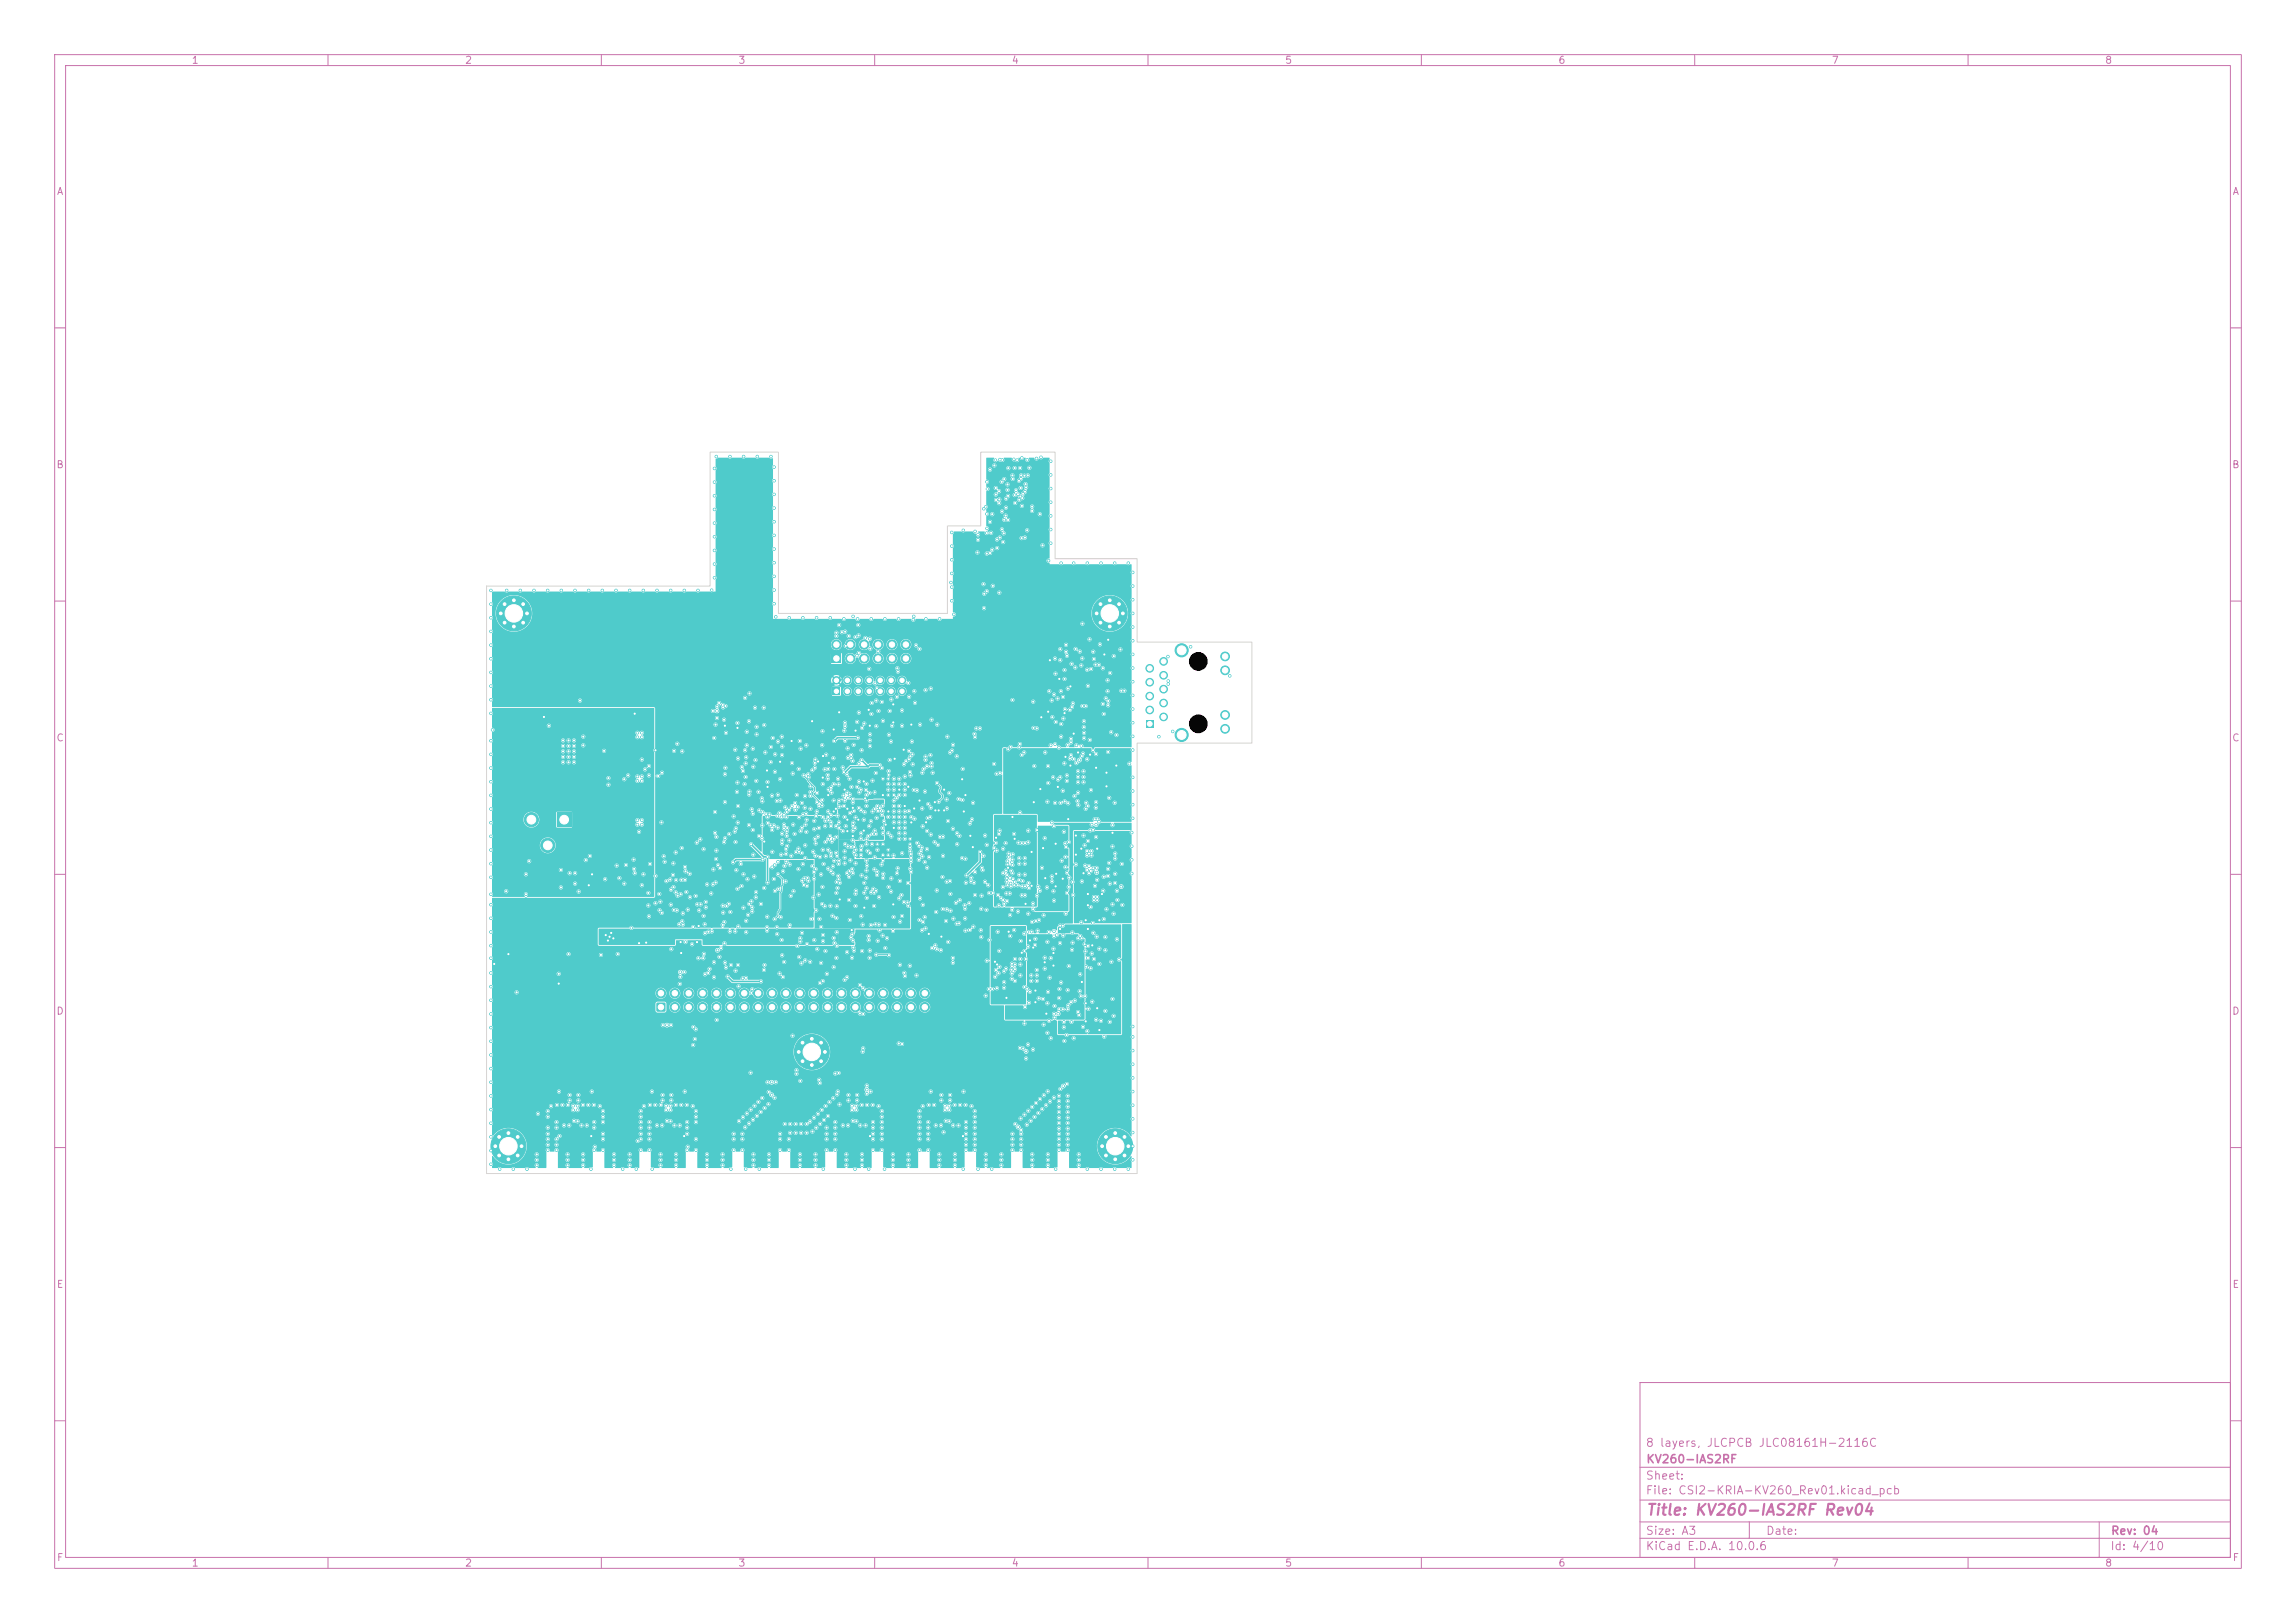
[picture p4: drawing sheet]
<svg xmlns="http://www.w3.org/2000/svg" width="420mm" height="297mm" viewBox="0 0 420 297" stroke-linecap="round" stroke-linejoin="round" font-family="sans-serif">
<defs><g id="words">
<text font-size="2" fill="#c872ab" x="301" y="277.8">Title: KV260-IAS2RF Rev04</text>
<g font-size="1.5" fill="#c872ab">
<text x="300.9" y="265.1">8 layers, JLCPCB JLC08161H-2116C</text>
<text x="301" y="268.1">KV260-IAS2RF</text>
<text x="300.9" y="273.8">File: CSI2-KRIA-KV260_Rev01.kicad_pcb</text>
<text x="300.9" y="271.1">Sheet:</text>
<text x="300.9" y="281.2">Size: A3</text>
<text x="322.9" y="281.2">Date:</text>
<text x="386" y="281.2">Rev: 04</text>
<text x="300.9" y="284">KiCad E.D.A. 10.0.6</text>
<text x="385.9" y="284">Id: 4/10</text>
</g>
<g font-size="1.3" fill="#c872ab">
<text x="35" y="12">1</text>
<text x="85" y="12">2</text>
<text x="135" y="12">3</text>
<text x="185" y="12">4</text>
<text x="235" y="12">5</text>
<text x="285" y="12">6</text>
<text x="335" y="12">7</text>
<text x="385" y="12">8</text>
<text x="10.3" y="36">A</text>
<text x="408.3" y="36">A</text>
<text x="10.2" y="86">B</text>
<text x="408.2" y="86">B</text>
<text x="10.2" y="136">C</text>
<text x="408.2" y="136">C</text>
<text x="10.2" y="186">D</text>
<text x="408.2" y="186">D</text>
<text x="10.3" y="236">E</text>
<text x="408.3" y="236">E</text>
<text x="10.3" y="286">F</text>
<text x="35" y="287">1</text>
<text x="85" y="287">2</text>
<text x="135" y="287">3</text>
<text x="185" y="287">4</text>
<text x="235" y="287">5</text>
<text x="285" y="287">6</text>
<text x="335" y="287">7</text>
<text x="385" y="287">8</text>
<text x="408.3" y="286">F</text>
</g>
</g></defs>
<g fill="none" stroke="#c872ab" stroke-width=".18">
<path d="M10 10h400v277h-400zM12 12h396v273h-396zM60 10v2M110 10v2M160 10v2M210 10v2M260 10v2M310 10v2M360 10v2M10 60h2M408 60h2M10 110h2"/>
<path d="M408 110h2M10 160h2M408 160h2M10 210h2M408 210h2M300 253h108v32h-108zM10 260h2M300 278.5h108M300 274.5h108M300 268.5h108M320 278.5v3M384 278.5v6.5"/>
<path d="M408 260h2M60 285v2M110 285v2M160 285v2M210 285v2M260 285v2M300 281.5h108M310 285v2M360 285v2"/>
</g>
<path d="M120.1 183.5h1.6v1.6h-1.6z" fill="#4fcbcb"/>
<g fill="#4fcbcb" stroke="#4fcbcb" stroke-width=".18">
<circle cx="120.9" cy="181.8" r=".85"/>
<circle cx="123.4" cy="184.3" r=".85"/>
<circle cx="123.4" cy="181.8" r=".85"/>
<circle cx="126" cy="184.3" r=".85"/>
<circle cx="126" cy="181.8" r=".85"/>
<circle cx="128.5" cy="184.3" r=".85"/>
<circle cx="128.5" cy="181.8" r=".85"/>
<circle cx="131.1" cy="184.3" r=".85"/>
<circle cx="131.1" cy="181.8" r=".85"/>
<circle cx="133.6" cy="184.3" r=".85"/>
<circle cx="133.6" cy="181.8" r=".85"/>
<circle cx="136.1" cy="184.3" r=".85"/>
<circle cx="136.1" cy="181.8" r=".85"/>
<circle cx="138.7" cy="184.3" r=".85"/>
<circle cx="138.7" cy="181.8" r=".85"/>
<circle cx="141.2" cy="184.3" r=".85"/>
<circle cx="141.2" cy="181.8" r=".85"/>
<circle cx="143.8" cy="184.3" r=".85"/>
<circle cx="143.8" cy="181.8" r=".85"/>
<circle cx="146.3" cy="184.3" r=".85"/>
<circle cx="146.3" cy="181.8" r=".85"/>
<circle cx="148.8" cy="184.3" r=".85"/>
<circle cx="148.8" cy="181.8" r=".85"/>
<circle cx="151.4" cy="184.3" r=".85"/>
<circle cx="151.4" cy="181.8" r=".85"/>
<circle cx="153.9" cy="184.3" r=".85"/>
<circle cx="153.9" cy="181.8" r=".85"/>
<circle cx="156.5" cy="184.3" r=".85"/>
<circle cx="156.5" cy="181.8" r=".85"/>
<circle cx="159" cy="184.3" r=".85"/>
<circle cx="159" cy="181.8" r=".85"/>
<circle cx="161.5" cy="184.3" r=".85"/>
<circle cx="161.5" cy="181.8" r=".85"/>
<circle cx="164.1" cy="184.3" r=".85"/>
<circle cx="164.1" cy="181.8" r=".85"/>
<circle cx="166.6" cy="184.3" r=".85"/>
<circle cx="166.6" cy="181.8" r=".85"/>
<circle cx="169.2" cy="184.3" r=".85"/>
<circle cx="169.2" cy="181.8" r=".85"/>
</g>
<path d="M209.6 131.8h1.4v1.4h-1.4z" fill="#4fcbcb"/>
<g fill="#4fcbcb" stroke="#4fcbcb" stroke-width=".18">
<circle cx="212.8" cy="131.2" r=".7"/>
<circle cx="210.3" cy="129.9" r=".7"/>
<circle cx="212.8" cy="128.7" r=".7"/>
<circle cx="210.3" cy="127.4" r=".7"/>
<circle cx="212.8" cy="126.1" r=".7"/>
<circle cx="210.3" cy="124.8" r=".7"/>
<circle cx="212.8" cy="123.6" r=".7"/>
<circle cx="210.3" cy="122.3" r=".7"/>
<circle cx="212.8" cy="121" r=".7"/>
<circle cx="224.1" cy="133.4" r=".8"/>
<circle cx="224.1" cy="130.8" r=".8"/>
<circle cx="224.1" cy="122.7" r=".8"/>
<circle cx="224.1" cy="120.1" r=".8"/>
<circle cx="216.2" cy="119" r="1.2"/>
<circle cx="216.2" cy="134.5" r="1.2"/>
<circle cx="201.6" cy="209.7" r=".4"/>
<circle cx="202.3" cy="208.1" r=".4"/>
<circle cx="202.3" cy="211.4" r=".4"/>
<circle cx="204" cy="207.4" r=".4"/>
<circle cx="204" cy="209.7" r="3.2"/>
<circle cx="204" cy="212.1" r=".4"/>
<circle cx="205.7" cy="208.1" r=".4"/>
<circle cx="205.7" cy="211.4" r=".4"/>
<circle cx="206.4" cy="209.7" r=".4"/>
<circle cx="90.6" cy="209.7" r=".4"/>
<circle cx="91.3" cy="208.1" r=".4"/>
<circle cx="91.3" cy="211.4" r=".4"/>
<circle cx="93" cy="207.4" r=".4"/>
<circle cx="93" cy="209.7" r="3.2"/>
<circle cx="93" cy="212.1" r=".4"/>
<circle cx="94.7" cy="208.1" r=".4"/>
<circle cx="94.7" cy="211.4" r=".4"/>
<circle cx="95.4" cy="209.7" r=".4"/>
<circle cx="91.6" cy="112.2" r=".4"/>
<circle cx="92.3" cy="110.6" r=".4"/>
<circle cx="92.3" cy="113.9" r=".4"/>
<circle cx="94" cy="109.9" r=".4"/>
<circle cx="94" cy="112.2" r="3.2"/>
<circle cx="94" cy="114.7" r=".4"/>
<circle cx="95.7" cy="110.6" r=".4"/>
<circle cx="95.7" cy="113.9" r=".4"/>
<circle cx="96.4" cy="112.2" r=".4"/>
<circle cx="146.1" cy="192.5" r=".4"/>
<circle cx="146.8" cy="190.8" r=".4"/>
<circle cx="146.8" cy="194.2" r=".4"/>
<circle cx="148.5" cy="190.1" r=".4"/>
<circle cx="148.5" cy="192.5" r="3.2"/>
<circle cx="148.5" cy="194.9" r=".4"/>
<circle cx="150.2" cy="190.8" r=".4"/>
<circle cx="150.2" cy="194.2" r=".4"/>
<circle cx="150.9" cy="192.5" r=".4"/>
<circle cx="200.6" cy="112.2" r=".4"/>
<circle cx="201.3" cy="110.6" r=".4"/>
<circle cx="201.3" cy="113.9" r=".4"/>
<circle cx="203" cy="109.9" r=".4"/>
<circle cx="203" cy="112.2" r="3.2"/>
<circle cx="203" cy="114.7" r=".4"/>
<circle cx="204.7" cy="110.6" r=".4"/>
<circle cx="204.7" cy="113.9" r=".4"/>
<circle cx="205.4" cy="112.2" r=".4"/>
</g>
<path d="M101.9 148.7h2.6v2.6h-2.6z" fill="#4fcbcb"/>
<g fill="#4fcbcb" stroke="#4fcbcb" stroke-width=".18">
<circle cx="97.2" cy="150" r="1.3"/>
<circle cx="100.2" cy="154.7" r="1.3"/>
</g>
<path d="M152.3 125.8h1.4v1.4h-1.4z" fill="#4fcbcb"/>
<g fill="#4fcbcb" stroke="#4fcbcb" stroke-width=".18">
<circle cx="153" cy="124.5" r=".67"/>
<circle cx="155" cy="126.5" r=".67"/>
<circle cx="155" cy="124.5" r=".67"/>
<circle cx="157" cy="126.5" r=".67"/>
<circle cx="157" cy="124.5" r=".67"/>
<circle cx="159" cy="126.5" r=".67"/>
<circle cx="159" cy="124.5" r=".67"/>
<circle cx="161" cy="126.5" r=".67"/>
<circle cx="161" cy="124.5" r=".67"/>
<circle cx="163" cy="126.5" r=".67"/>
<circle cx="163" cy="124.5" r=".67"/>
<circle cx="165" cy="126.5" r=".67"/>
<circle cx="165" cy="124.5" r=".67"/>
</g>
<path d="M152.1 119.6h1.8v1.8h-1.8z" fill="#4fcbcb"/>
<g fill="#4fcbcb" stroke="#4fcbcb" stroke-width=".18">
<circle cx="153" cy="118" r=".85"/>
<circle cx="155.5" cy="120.5" r=".85"/>
<circle cx="155.5" cy="118" r=".85"/>
<circle cx="158.1" cy="120.5" r=".85"/>
<circle cx="158.1" cy="118" r=".85"/>
<circle cx="160.6" cy="120.5" r=".85"/>
<circle cx="160.6" cy="118" r=".85"/>
<circle cx="163.2" cy="120.5" r=".85"/>
<circle cx="163.2" cy="118" r=".85"/>
<circle cx="165.7" cy="120.5" r=".85"/>
<circle cx="165.7" cy="118" r=".85"/>
<circle cx="202" cy="189.7" r=".22"/>
<circle cx="204.4" cy="164.7" r=".22"/>
<circle cx="174.3" cy="176.2" r=".22"/>
<circle cx="99.5" cy="131.2" r=".22"/>
<circle cx="108.3" cy="160" r=".23"/>
<circle cx="181" cy="172" r=".22"/>
<circle cx="192.8" cy="164.8" r=".23"/>
<circle cx="156" cy="172.1" r=".23"/>
<circle cx="174.3" cy="175.3" r=".22"/>
<circle cx="131.6" cy="175.1" r=".23"/>
<circle cx="158.9" cy="171.3" r=".22"/>
<circle cx="130.6" cy="176.1" r=".23"/>
<circle cx="116.1" cy="130.6" r=".22"/>
<circle cx="107.7" cy="162" r=".23"/>
<circle cx="131" cy="157.2" r=".22"/>
<circle cx="128.7" cy="155.4" r=".23"/>
<circle cx="101.8" cy="210.5" r=".22"/>
<circle cx="194.1" cy="103" r=".22"/>
<circle cx="187.7" cy="193.7" r=".22"/>
<circle cx="141.3" cy="135.1" r=".23"/>
<circle cx="141.6" cy="85.5" r=".23"/>
<circle cx="163.3" cy="213.3" r=".23"/>
<circle cx="194.4" cy="127.5" r=".23"/>
<circle cx="162.5" cy="143.5" r=".22"/>
<circle cx="105.2" cy="108.1" r=".23"/>
<circle cx="204.7" cy="175.6" r=".22"/>
<circle cx="193.7" cy="207.5" r=".22"/>
<circle cx="123.7" cy="213.2" r=".22"/>
<circle cx="207.2" cy="187.9" r=".23"/>
<circle cx="169.8" cy="208.5" r=".22"/>
<circle cx="184" cy="154.3" r=".22"/>
<circle cx="178.3" cy="208.5" r=".22"/>
<circle cx="120.2" cy="206" r=".23"/>
<circle cx="190.2" cy="201.1" r=".22"/>
<circle cx="189" cy="166.4" r=".22"/>
<circle cx="127.3" cy="208.5" r=".22"/>
<circle cx="187.4" cy="158" r=".23"/>
<circle cx="149.9" cy="197.6" r=".22"/>
<circle cx="144.4" cy="113" r=".22"/>
<circle cx="201.2" cy="117.9" r=".22"/>
<circle cx="108.7" cy="205.4" r=".22"/>
<circle cx="141.6" cy="103" r=".22"/>
<circle cx="157.7" cy="133.2" r=".22"/>
<circle cx="171.8" cy="211.2" r=".22"/>
<circle cx="107.6" cy="202.2" r=".22"/>
<circle cx="168.2" cy="206.4" r=".22"/>
<circle cx="188.2" cy="162.5" r=".23"/>
<circle cx="194.2" cy="157.5" r=".23"/>
<circle cx="207.2" cy="192.3" r=".23"/>
<circle cx="149.2" cy="211.3" r=".23"/>
<circle cx="105" cy="136.5" r=".22"/>
<circle cx="176" cy="157" r=".22"/>
<circle cx="136.4" cy="179" r=".22"/>
<circle cx="195.3" cy="208.5" r=".22"/>
<circle cx="116.6" cy="134.9" r=".22"/>
<circle cx="171.1" cy="173" r=".22"/>
<circle cx="182.8" cy="91.4" r=".22"/>
<circle cx="193.7" cy="201.5" r=".22"/>
<circle cx="141.7" cy="200.9" r=".23"/>
<circle cx="193.4" cy="127.8" r=".23"/>
<circle cx="158" cy="150" r=".23"/>
<circle cx="142.7" cy="208.5" r=".22"/>
<circle cx="186.8" cy="208.5" r=".22"/>
<circle cx="193.1" cy="214" r=".23"/>
<circle cx="191.7" cy="212.3" r=".23"/>
<circle cx="157.8" cy="192.4" r=".23"/>
<circle cx="175" cy="169" r=".22"/>
<circle cx="195.1" cy="198.4" r=".23"/>
<circle cx="108.1" cy="213.9" r=".22"/>
<circle cx="224.9" cy="123.7" r=".23"/>
<circle cx="185.7" cy="176.5" r=".22"/>
<circle cx="175.4" cy="169" r=".23"/>
<circle cx="108.6" cy="202.2" r=".22"/>
<circle cx="141.6" cy="95.5" r=".23"/>
<circle cx="89.8" cy="143" r=".23"/>
<circle cx="178.3" cy="207.5" r=".22"/>
<circle cx="159.7" cy="205.4" r=".22"/>
<circle cx="168.8" cy="202.4" r=".23"/>
<circle cx="125.2" cy="108" r=".22"/>
<circle cx="155.1" cy="138.6" r=".23"/>
<circle cx="138" cy="202.3" r=".22"/>
<circle cx="197.3" cy="212.3" r=".23"/>
<circle cx="185.2" cy="210.5" r=".22"/>
<circle cx="197.6" cy="171.3" r=".22"/>
<circle cx="176.7" cy="209.5" r=".22"/>
<circle cx="187.2" cy="191.9" r=".22"/>
<circle cx="116.6" cy="150.9" r=".22"/>
<circle cx="142.3" cy="160" r=".23"/>
<circle cx="194.4" cy="184.7" r=".22"/>
<circle cx="183.5" cy="164.7" r=".23"/>
<circle cx="105.8" cy="200.4" r=".22"/>
<circle cx="198.2" cy="141.2" r=".22"/>
<circle cx="201.7" cy="128.8" r=".22"/>
<circle cx="167.2" cy="126.5" r=".22"/>
<circle cx="180.3" cy="211.3" r=".23"/>
<circle cx="150.3" cy="203.1" r=".22"/>
<circle cx="169.3" cy="126.3" r=".22"/>
<circle cx="156.7" cy="120" r=".22"/>
<circle cx="182.8" cy="108.5" r=".22"/>
<circle cx="204.2" cy="134.5" r=".23"/>
<circle cx="155.2" cy="200.4" r=".22"/>
<circle cx="125.4" cy="172.4" r=".23"/>
<circle cx="168.7" cy="156.7" r=".22"/>
<circle cx="190.4" cy="83.7" r=".23"/>
<circle cx="134.9" cy="150.5" r=".23"/>
<circle cx="159.7" cy="210.5" r=".22"/>
<circle cx="203.7" cy="185.9" r=".22"/>
<circle cx="137.5" cy="148.1" r=".22"/>
<circle cx="176.4" cy="165.7" r=".23"/>
<circle cx="172.2" cy="201.4" r=".23"/>
<circle cx="184.9" cy="161.7" r=".22"/>
<circle cx="136.5" cy="138.6" r=".22"/>
<circle cx="101.8" cy="206.3" r=".22"/>
<circle cx="182.9" cy="84.1" r=".22"/>
<circle cx="185.4" cy="84.1" r=".22"/>
<circle cx="104" cy="138.5" r=".22"/>
<circle cx="132.8" cy="177" r=".22"/>
<circle cx="185.1" cy="179.1" r=".23"/>
<circle cx="151.2" cy="210.5" r=".22"/>
<circle cx="197.5" cy="119.2" r=".22"/>
<circle cx="89.8" cy="180.6" r=".23"/>
<circle cx="144.3" cy="208.5" r=".22"/>
<circle cx="204.3" cy="171.9" r=".22"/>
<circle cx="146.3" cy="212.2" r=".22"/>
<circle cx="192.7" cy="173.6" r=".22"/>
<circle cx="137.6" cy="166.8" r=".23"/>
<circle cx="158.5" cy="147.5" r=".22"/>
<circle cx="132.2" cy="212.2" r=".23"/>
<circle cx="171.9" cy="113.2" r=".23"/>
<circle cx="89.8" cy="165.6" r=".22"/>
<circle cx="196.4" cy="103" r=".22"/>
<circle cx="174.4" cy="168.1" r=".23"/>
<circle cx="200.7" cy="164.1" r=".22"/>
<circle cx="147.3" cy="157" r=".23"/>
<circle cx="106.7" cy="211.3" r=".23"/>
<circle cx="176.2" cy="214" r=".23"/>
<circle cx="166.4" cy="141.3" r=".23"/>
<circle cx="184" cy="159.3" r=".22"/>
<circle cx="171.2" cy="205.9" r=".22"/>
<circle cx="156.5" cy="155.5" r=".23"/>
<circle cx="157.6" cy="202.2" r=".23"/>
<circle cx="207.2" cy="202.3" r=".23"/>
<circle cx="189.7" cy="178.5" r=".22"/>
<circle cx="188.8" cy="212.2" r=".22"/>
<circle cx="200.7" cy="164.7" r=".22"/>
<circle cx="146.6" cy="207.3" r=".22"/>
<circle cx="181.5" cy="100.6" r=".23"/>
<circle cx="121.2" cy="200.4" r=".22"/>
<circle cx="117.2" cy="206.4" r=".22"/>
<circle cx="108.7" cy="206.4" r=".22"/>
<circle cx="164.5" cy="149.5" r=".22"/>
<circle cx="129.3" cy="213.2" r=".22"/>
<circle cx="160.3" cy="174.7" r=".22"/>
<circle cx="171.8" cy="212.2" r=".22"/>
<circle cx="134.2" cy="210.5" r=".22"/>
<circle cx="178.3" cy="159.6" r=".22"/>
<circle cx="169.8" cy="205.4" r=".22"/>
<circle cx="89.8" cy="193.1" r=".22"/>
<circle cx="155.4" cy="142.5" r=".22"/>
<circle cx="207.2" cy="127.2" r=".23"/>
<circle cx="207.2" cy="204.8" r=".22"/>
<circle cx="120.9" cy="202.2" r=".23"/>
<circle cx="145.5" cy="146.9" r=".23"/>
<circle cx="186.7" cy="204.7" r=".23"/>
<circle cx="176.2" cy="97.1" r=".22"/>
<circle cx="195.3" cy="200.5" r=".22"/>
<circle cx="96.4" cy="213.9" r=".22"/>
<circle cx="174.1" cy="109.9" r=".22"/>
<circle cx="118.8" cy="207.5" r=".22"/>
<circle cx="200.1" cy="164.7" r=".23"/>
<circle cx="200.6" cy="158.8" r=".22"/>
<circle cx="110.2" cy="108.1" r=".23"/>
<circle cx="188.1" cy="154.2" r=".23"/>
<circle cx="171.9" cy="153.1" r=".22"/>
<circle cx="160.9" cy="170.2" r=".22"/>
<circle cx="100.2" cy="208.5" r=".22"/>
<circle cx="141.6" cy="88" r=".23"/>
<circle cx="91.4" cy="213.9" r=".22"/>
<circle cx="175.5" cy="153" r=".22"/>
<circle cx="146.3" cy="135.6" r=".23"/>
<circle cx="188.1" cy="161.6" r=".22"/>
<circle cx="179.9" cy="156.6" r=".22"/>
<circle cx="121.2" cy="201.4" r=".22"/>
<circle cx="139.8" cy="177.5" r=".23"/>
<circle cx="191.7" cy="143.3" r=".23"/>
<circle cx="202.2" cy="171.5" r=".23"/>
<circle cx="131.5" cy="128.7" r=".23"/>
<circle cx="148.9" cy="160.8" r=".22"/>
<circle cx="174.3" cy="136.3" r=".22"/>
<circle cx="167.5" cy="118.1" r=".22"/>
<circle cx="190" cy="182.7" r=".22"/>
<circle cx="131.1" cy="186.7" r=".22"/>
<circle cx="193.8" cy="184.7" r=".23"/>
<circle cx="173.5" cy="172.4" r=".22"/>
<circle cx="117.4" cy="162" r=".23"/>
<circle cx="106.7" cy="212.3" r=".23"/>
<circle cx="117.2" cy="204.4" r=".22"/>
<circle cx="156.6" cy="203.1" r=".23"/>
<circle cx="182.6" cy="163.8" r=".23"/>
<circle cx="89.8" cy="185.6" r=".23"/>
<circle cx="180" cy="108.7" r=".23"/>
<circle cx="154.8" cy="212.2" r=".23"/>
<circle cx="152.8" cy="206.4" r=".22"/>
<circle cx="194.5" cy="131.5" r=".23"/>
<circle cx="187" cy="161.2" r=".22"/>
<circle cx="187.4" cy="204" r=".22"/>
<circle cx="89.8" cy="123.1" r=".23"/>
<circle cx="125.6" cy="202.2" r=".22"/>
<circle cx="143.1" cy="153.8" r=".23"/>
<circle cx="194.1" cy="134.8" r=".22"/>
<circle cx="147.5" cy="205.7" r=".22"/>
<circle cx="140.7" cy="212.2" r=".22"/>
<circle cx="180.3" cy="212.3" r=".23"/>
<circle cx="122.7" cy="108.1" r=".23"/>
<circle cx="89.8" cy="108.1" r=".23"/>
<circle cx="183.2" cy="213.2" r=".22"/>
<circle cx="117.4" cy="134.9" r=".22"/>
<circle cx="186.8" cy="207.5" r=".22"/>
<circle cx="170.2" cy="152.7" r=".22"/>
<circle cx="127.3" cy="205.4" r=".22"/>
<circle cx="147.6" cy="162.1" r=".22"/>
<circle cx="152.8" cy="207.5" r=".22"/>
<circle cx="135.9" cy="204.5" r=".22"/>
<circle cx="185.1" cy="176.3" r=".22"/>
<circle cx="168.3" cy="132.6" r=".22"/>
<circle cx="192.2" cy="99.4" r=".22"/>
<circle cx="193.1" cy="123.3" r=".22"/>
<circle cx="102.9" cy="202.2" r=".22"/>
<circle cx="157.3" cy="185.4" r=".22"/>
<circle cx="195.3" cy="201.5" r=".22"/>
<circle cx="89.8" cy="118.1" r=".23"/>
<circle cx="89.8" cy="158" r=".23"/>
<circle cx="180.2" cy="161.3" r=".22"/>
<circle cx="187.4" cy="87.1" r=".22"/>
<circle cx="138.9" cy="153" r=".22"/>
<circle cx="199.7" cy="155.7" r=".22"/>
<circle cx="154.6" cy="132.9" r=".22"/>
<circle cx="198.1" cy="137.9" r=".22"/>
<circle cx="105" cy="137.5" r=".22"/>
<circle cx="193" cy="120.5" r=".23"/>
<circle cx="185.5" cy="170.2" r=".23"/>
<circle cx="130.9" cy="132.6" r=".23"/>
<circle cx="197.6" cy="178.3" r=".22"/>
<circle cx="198.2" cy="143.2" r=".22"/>
<circle cx="89.8" cy="148" r=".23"/>
<circle cx="197.9" cy="161.3" r=".22"/>
<circle cx="127.3" cy="210.5" r=".22"/>
<circle cx="117.8" cy="202.4" r=".22"/>
<circle cx="181" cy="163.4" r=".22"/>
<circle cx="187.5" cy="90" r=".23"/>
<circle cx="89.8" cy="153" r=".23"/>
<circle cx="192.8" cy="171.3" r=".22"/>
<circle cx="199.1" cy="184.6" r=".22"/>
<circle cx="188.1" cy="152" r=".23"/>
<circle cx="89.8" cy="213.1" r=".22"/>
<circle cx="191.1" cy="153.4" r=".23"/>
<circle cx="115.2" cy="108.1" r=".23"/>
<circle cx="133.7" cy="214" r=".23"/>
<circle cx="156.4" cy="214" r=".23"/>
<circle cx="159.9" cy="165.8" r=".22"/>
<circle cx="108.7" cy="210.5" r=".22"/>
<circle cx="135.1" cy="169.5" r=".22"/>
<circle cx="137.8" cy="156.4" r=".22"/>
<circle cx="173.6" cy="202.3" r=".22"/>
<circle cx="121.9" cy="203.1" r=".22"/>
<circle cx="175.6" cy="202.2" r=".23"/>
<circle cx="116.9" cy="152.2" r=".22"/>
<circle cx="105" cy="138.5" r=".22"/>
<circle cx="161.3" cy="208.5" r=".22"/>
<circle cx="156.6" cy="202.4" r=".22"/>
<circle cx="187.4" cy="170.8" r=".22"/>
<circle cx="186.7" cy="178.5" r=".22"/>
<circle cx="188.7" cy="179.5" r=".22"/>
<circle cx="135.8" cy="207.5" r=".22"/>
<circle cx="207.2" cy="149.8" r=".23"/>
<circle cx="161.3" cy="204.3" r=".22"/>
<circle cx="183.3" cy="84.2" r=".22"/>
<circle cx="173.2" cy="161.3" r=".22"/>
<circle cx="185.6" cy="161.4" r=".23"/>
<circle cx="95.2" cy="108.1" r=".23"/>
<circle cx="165.4" cy="178" r=".22"/>
<circle cx="168.2" cy="205.4" r=".22"/>
<circle cx="139.9" cy="202.8" r=".23"/>
<circle cx="185.2" cy="209.5" r=".22"/>
<circle cx="98.2" cy="213.3" r=".23"/>
<circle cx="158.6" cy="202.2" r=".23"/>
<circle cx="169.9" cy="202.2" r=".23"/>
<circle cx="104" cy="135.5" r=".22"/>
<circle cx="117.2" cy="203.4" r=".22"/>
<circle cx="161.3" cy="205.3" r=".22"/>
<circle cx="171.4" cy="143.3" r=".23"/>
<circle cx="188.5" cy="205.1" r=".23"/>
<circle cx="188.8" cy="202.6" r=".22"/>
<circle cx="207.2" cy="144.8" r=".23"/>
<circle cx="89.8" cy="125.6" r=".22"/>
<circle cx="203.5" cy="182.8" r=".23"/>
<circle cx="166.9" cy="138" r=".22"/>
<circle cx="141.6" cy="98" r=".22"/>
<circle cx="173.3" cy="134.8" r=".22"/>
<circle cx="195.2" cy="159.7" r=".23"/>
<circle cx="118.8" cy="210.5" r=".22"/>
<circle cx="89.8" cy="115.5" r=".23"/>
<circle cx="189.9" cy="203.7" r=".22"/>
<circle cx="104.2" cy="200.4" r=".23"/>
<circle cx="178.3" cy="206.3" r=".22"/>
<circle cx="119.9" cy="202.2" r=".23"/>
<circle cx="187.4" cy="160" r=".23"/>
<circle cx="126.7" cy="202.4" r=".23"/>
<circle cx="141.6" cy="105.5" r=".23"/>
<circle cx="187.5" cy="162.2" r=".22"/>
<circle cx="148.4" cy="168.2" r=".23"/>
<circle cx="207.2" cy="209.8" r=".22"/>
<circle cx="150.6" cy="213.9" r=".22"/>
<circle cx="144.5" cy="205.7" r=".22"/>
<circle cx="149" cy="139.6" r=".23"/>
<circle cx="191.5" cy="162.4" r=".23"/>
<circle cx="137" cy="205.6" r=".23"/>
<circle cx="140.4" cy="143.1" r=".23"/>
<circle cx="152.8" cy="210.5" r=".22"/>
<circle cx="180.3" cy="92.7" r=".22"/>
<circle cx="207.2" cy="114.8" r=".22"/>
<circle cx="153.1" cy="200.3" r=".23"/>
<circle cx="168.3" cy="164.4" r=".22"/>
<circle cx="195.9" cy="138.2" r=".22"/>
<circle cx="152.8" cy="205.4" r=".22"/>
<circle cx="187" cy="162.2" r=".22"/>
<circle cx="161.3" cy="207.5" r=".22"/>
<circle cx="192.8" cy="185.5" r=".22"/>
<circle cx="193.7" cy="210.5" r=".22"/>
<circle cx="152.8" cy="208.5" r=".22"/>
<circle cx="199.9" cy="151.9" r=".22"/>
<circle cx="122.6" cy="203.1" r=".23"/>
<circle cx="164.4" cy="191" r=".22"/>
<circle cx="105.6" cy="202.4" r=".22"/>
<circle cx="185.1" cy="178.1" r=".23"/>
<circle cx="200.6" cy="171.4" r=".23"/>
<circle cx="153.5" cy="114.4" r=".22"/>
<circle cx="89.8" cy="155.6" r=".22"/>
<circle cx="178.9" cy="213.9" r=".22"/>
<circle cx="140.6" cy="202.1" r=".22"/>
<circle cx="198.9" cy="159.2" r=".22"/>
<circle cx="153.6" cy="202.1" r=".22"/>
<circle cx="148.6" cy="207.1" r=".22"/>
<circle cx="100.4" cy="132.8" r=".22"/>
<circle cx="191.6" cy="146.7" r=".22"/>
<circle cx="128.9" cy="170.8" r=".22"/>
<circle cx="189" cy="192.1" r=".22"/>
<circle cx="127.7" cy="175.4" r=".22"/>
<circle cx="163" cy="135.7" r=".23"/>
<circle cx="114.2" cy="161.7" r=".23"/>
<circle cx="190.7" cy="203" r=".22"/>
<circle cx="144.8" cy="147.5" r=".22"/>
<circle cx="153.1" cy="156.6" r=".22"/>
<circle cx="192.2" cy="96.9" r=".23"/>
<circle cx="140.8" cy="149" r=".23"/>
<circle cx="159.7" cy="207.5" r=".22"/>
<circle cx="173.8" cy="137.7" r=".23"/>
<circle cx="90.1" cy="133.6" r=".22"/>
<circle cx="97.7" cy="108.1" r=".22"/>
<circle cx="197.4" cy="185.7" r=".22"/>
<circle cx="177.4" cy="170.2" r=".23"/>
<circle cx="121" cy="150.5" r=".22"/>
<circle cx="199.9" cy="168.9" r=".22"/>
<circle cx="169.6" cy="140.2" r=".23"/>
<circle cx="171.7" cy="146.7" r=".23"/>
<circle cx="169.8" cy="207.5" r=".22"/>
<circle cx="110.3" cy="210.5" r=".22"/>
<circle cx="154.4" cy="113.2" r=".22"/>
<circle cx="93.9" cy="214" r=".23"/>
<circle cx="122.6" cy="205.2" r=".23"/>
<circle cx="166.8" cy="135.7" r=".23"/>
<circle cx="186.3" cy="154.2" r=".22"/>
<circle cx="169.2" cy="144.9" r=".22"/>
<circle cx="182.3" cy="155.6" r=".22"/>
<circle cx="134.2" cy="207.5" r=".22"/>
<circle cx="182.2" cy="177.5" r=".22"/>
<circle cx="150.2" cy="176.2" r=".22"/>
<circle cx="185.2" cy="158.3" r=".22"/>
<circle cx="150.5" cy="172.2" r=".22"/>
<circle cx="102.7" cy="108.1" r=".23"/>
<circle cx="195.3" cy="203.5" r=".22"/>
<circle cx="125.2" cy="199.7" r=".23"/>
<circle cx="180.5" cy="96.7" r=".22"/>
<circle cx="170.9" cy="202.2" r=".23"/>
<circle cx="156" cy="159.8" r=".23"/>
<circle cx="129.3" cy="212.2" r=".22"/>
<circle cx="179.7" cy="159.2" r=".22"/>
<circle cx="176.7" cy="205.4" r=".22"/>
<circle cx="136.4" cy="214" r=".23"/>
<circle cx="197.2" cy="143.2" r=".22"/>
<circle cx="166.2" cy="212.2" r=".23"/>
<circle cx="160" cy="152" r=".23"/>
<circle cx="100.2" cy="207.5" r=".22"/>
<circle cx="172.9" cy="203.1" r=".23"/>
<circle cx="100.2" cy="210.5" r=".22"/>
<circle cx="194.7" cy="124.2" r=".22"/>
<circle cx="183.7" cy="180.7" r=".23"/>
<circle cx="201.4" cy="103" r=".22"/>
<circle cx="174.6" cy="202.2" r=".23"/>
<circle cx="110.3" cy="208.5" r=".22"/>
<circle cx="183.2" cy="212.2" r=".22"/>
<circle cx="185.6" cy="177.4" r=".22"/>
<circle cx="200.8" cy="149.9" r=".22"/>
<circle cx="100.2" cy="206.4" r=".22"/>
<circle cx="175.3" cy="205.9" r=".22"/>
<circle cx="161.3" cy="210.5" r=".22"/>
<circle cx="168.4" cy="155.8" r=".23"/>
<circle cx="172.5" cy="156.6" r=".22"/>
<circle cx="89.8" cy="110.5" r=".23"/>
<circle cx="185.2" cy="208.5" r=".22"/>
<circle cx="173.7" cy="203.1" r=".22"/>
<circle cx="89.8" cy="150.6" r=".22"/>
<circle cx="194" cy="120.8" r=".22"/>
<circle cx="103" cy="138.5" r=".22"/>
<circle cx="164.9" cy="163.8" r=".22"/>
<circle cx="182.7" cy="89.9" r=".23"/>
<circle cx="163.3" cy="212.2" r=".23"/>
<circle cx="141.7" cy="168.2" r=".23"/>
<circle cx="173.7" cy="145.1" r=".22"/>
<circle cx="130.7" cy="90.7" r=".23"/>
<circle cx="200.1" cy="164.2" r=".23"/>
<circle cx="179.6" cy="158.8" r=".22"/>
<circle cx="185.2" cy="207.5" r=".22"/>
<circle cx="158.5" cy="159.3" r=".22"/>
<circle cx="138.2" cy="139.1" r=".22"/>
<circle cx="109.7" cy="202.4" r=".23"/>
<circle cx="192.2" cy="86.9" r=".23"/>
<circle cx="163.5" cy="146.5" r=".22"/>
<circle cx="161.6" cy="159.9" r=".22"/>
<circle cx="191.6" cy="199.7" r=".23"/>
<circle cx="155.9" cy="203.1" r=".22"/>
<circle cx="185" cy="159.4" r=".23"/>
<circle cx="142.9" cy="156.4" r=".22"/>
<circle cx="187.4" cy="157" r=".23"/>
<circle cx="173.8" cy="201.4" r=".23"/>
<circle cx="170.1" cy="149.6" r=".22"/>
<circle cx="150" cy="179.9" r=".23"/>
<circle cx="174.7" cy="213.3" r=".23"/>
<circle cx="149.3" cy="206.4" r=".23"/>
<circle cx="148.2" cy="205.2" r=".23"/>
<circle cx="137.6" cy="181" r=".23"/>
<circle cx="176.7" cy="207.5" r=".22"/>
<circle cx="197.2" cy="142.2" r=".22"/>
<circle cx="164.4" cy="113.2" r=".23"/>
<circle cx="112.8" cy="158.4" r=".22"/>
<circle cx="120.8" cy="212.2" r=".23"/>
<circle cx="107.3" cy="206" r=".23"/>
<circle cx="106.7" cy="213.3" r=".23"/>
<circle cx="136.6" cy="203.8" r=".22"/>
<circle cx="130.7" cy="98.2" r=".22"/>
<circle cx="198.9" cy="214" r=".23"/>
<circle cx="174.1" cy="97.4" r=".23"/>
<circle cx="207.2" cy="122.2" r=".23"/>
<circle cx="139.2" cy="165.4" r=".23"/>
<circle cx="188.2" cy="183.5" r=".23"/>
<circle cx="141.7" cy="163" r=".22"/>
<circle cx="176.7" cy="208.5" r=".22"/>
<circle cx="173.2" cy="147.9" r=".23"/>
<circle cx="160.5" cy="147.5" r=".22"/>
<circle cx="168.2" cy="210.5" r=".22"/>
<circle cx="198.2" cy="152.9" r=".22"/>
<circle cx="200" cy="119.3" r=".22"/>
<circle cx="182.3" cy="141.6" r=".22"/>
<circle cx="135.2" cy="205.2" r=".22"/>
<circle cx="178.2" cy="161.5" r=".22"/>
<circle cx="132.8" cy="134.1" r=".22"/>
<circle cx="135.8" cy="208.5" r=".22"/>
<circle cx="103.8" cy="211.3" r=".23"/>
<circle cx="199.2" cy="156.2" r=".22"/>
<circle cx="180.5" cy="88.2" r=".22"/>
<circle cx="98.2" cy="211.3" r=".23"/>
<circle cx="100.8" cy="202.4" r=".22"/>
<circle cx="194.7" cy="139.7" r=".22"/>
<circle cx="89.8" cy="178" r=".23"/>
<circle cx="189.7" cy="163.9" r=".22"/>
<circle cx="140.4" cy="198.1" r=".22"/>
<circle cx="161.3" cy="140.5" r=".22"/>
<circle cx="103" cy="139.5" r=".22"/>
<circle cx="89.8" cy="195.6" r=".23"/>
<circle cx="179.9" cy="93.1" r=".22"/>
<circle cx="195.3" cy="209.5" r=".22"/>
<circle cx="192.2" cy="91.9" r=".23"/>
<circle cx="100.2" cy="203.4" r=".22"/>
<circle cx="132.3" cy="129.4" r=".22"/>
<circle cx="173.7" cy="205.2" r=".22"/>
<circle cx="132.2" cy="129" r=".22"/>
<circle cx="185.7" cy="175.5" r=".22"/>
<circle cx="168.8" cy="151.2" r=".22"/>
<circle cx="159.6" cy="202.2" r=".23"/>
<circle cx="178.3" cy="134.9" r=".22"/>
<circle cx="121.2" cy="187.6" r=".22"/>
<circle cx="132.7" cy="129.2" r=".22"/>
<circle cx="194" cy="199.3" r=".22"/>
<circle cx="123.7" cy="211.2" r=".22"/>
<circle cx="126.1" cy="159.9" r=".22"/>
<circle cx="183.1" cy="164.4" r=".23"/>
<circle cx="89.8" cy="138.1" r=".23"/>
<circle cx="145.5" cy="205.7" r=".22"/>
<circle cx="100.2" cy="209.5" r=".22"/>
<circle cx="144.6" cy="163.9" r=".23"/>
<circle cx="212" cy="134.8" r=".23"/>
<circle cx="101.9" cy="202.2" r=".22"/>
<circle cx="125.7" cy="205.4" r=".22"/>
<circle cx="130.7" cy="85.7" r=".23"/>
<circle cx="168.2" cy="204.4" r=".22"/>
<circle cx="195.3" cy="207.5" r=".22"/>
<circle cx="171.4" cy="132.6" r=".23"/>
<circle cx="159.2" cy="118.7" r=".22"/>
<circle cx="151.2" cy="207.5" r=".22"/>
<circle cx="198.4" cy="154.7" r=".22"/>
<circle cx="129.3" cy="211.2" r=".22"/>
<circle cx="124.8" cy="168.6" r=".22"/>
<circle cx="192.2" cy="89.4" r=".22"/>
<circle cx="135" cy="147.5" r=".22"/>
<circle cx="188.7" cy="178.5" r=".22"/>
<circle cx="141.8" cy="141.2" r=".23"/>
<circle cx="117.2" cy="210.5" r=".22"/>
<circle cx="182.1" cy="89.3" r=".23"/>
<circle cx="207.2" cy="194.7" r=".23"/>
<circle cx="141.3" cy="155.9" r=".23"/>
<circle cx="207.2" cy="129.8" r=".23"/>
<circle cx="124.7" cy="155.2" r=".22"/>
<circle cx="150.4" cy="147.4" r=".23"/>
<circle cx="187.7" cy="89.2" r=".22"/>
<circle cx="184.2" cy="164.9" r=".22"/>
<circle cx="131" cy="83.5" r=".22"/>
<circle cx="166.2" cy="213.3" r=".23"/>
<circle cx="161.5" cy="131.9" r=".22"/>
<circle cx="137.8" cy="211.3" r=".23"/>
<circle cx="192.2" cy="84.4" r=".22"/>
<circle cx="177.4" cy="150.7" r=".23"/>
<circle cx="206.4" cy="103" r=".22"/>
<circle cx="159.5" cy="154.5" r=".23"/>
<circle cx="139.2" cy="203.5" r=".22"/>
<circle cx="141.9" cy="198" r=".22"/>
<circle cx="141" cy="83.5" r=".22"/>
<circle cx="89.8" cy="175.4" r=".22"/>
<circle cx="130.7" cy="100.7" r=".23"/>
<circle cx="120.8" cy="211.3" r=".23"/>
<circle cx="116.6" cy="150.1" r=".23"/>
<circle cx="89.8" cy="183" r=".23"/>
<circle cx="154.5" cy="149.5" r=".22"/>
<circle cx="203.9" cy="146.9" r=".22"/>
<circle cx="206.4" cy="213.9" r=".22"/>
<circle cx="199.6" cy="122.4" r=".22"/>
<circle cx="188.1" cy="203.3" r=".23"/>
<circle cx="178.3" cy="210.5" r=".22"/>
<circle cx="151.2" cy="208.5" r=".22"/>
<circle cx="193.7" cy="202.5" r=".22"/>
<circle cx="160" cy="156.9" r=".22"/>
<circle cx="207.2" cy="112.2" r=".23"/>
<circle cx="89.8" cy="190.6" r=".23"/>
<circle cx="174.5" cy="112.4" r=".23"/>
<circle cx="135.9" cy="141.1" r=".22"/>
<circle cx="189.7" cy="177.5" r=".22"/>
<circle cx="176.7" cy="206.4" r=".22"/>
<circle cx="130.7" cy="103.2" r=".22"/>
<circle cx="139.8" cy="132.7" r=".22"/>
<circle cx="193.7" cy="209.5" r=".22"/>
<circle cx="146.3" cy="211.2" r=".22"/>
<circle cx="159.6" cy="152.6" r=".22"/>
<circle cx="94.5" cy="181.6" r=".22"/>
<circle cx="117.4" cy="150.1" r=".23"/>
<circle cx="146.9" cy="113.1" r=".23"/>
<circle cx="207.2" cy="124.8" r=".23"/>
<circle cx="186.4" cy="88" r=".23"/>
<circle cx="198.3" cy="132" r=".22"/>
<circle cx="181.1" cy="101.2" r=".23"/>
<circle cx="89.8" cy="173" r=".23"/>
<circle cx="187.8" cy="205.8" r=".22"/>
<circle cx="184" cy="91.2" r=".23"/>
<circle cx="198.8" cy="156.6" r=".22"/>
<circle cx="127.7" cy="108.1" r=".23"/>
<circle cx="193.9" cy="169.4" r=".22"/>
<circle cx="106.6" cy="202.2" r=".22"/>
<circle cx="186.8" cy="210.5" r=".22"/>
<circle cx="117.4" cy="142.9" r=".22"/>
<circle cx="115.2" cy="212.3" r=".23"/>
<circle cx="157.7" cy="212.2" r=".23"/>
<circle cx="122.8" cy="200.4" r=".22"/>
<circle cx="112.3" cy="213.2" r=".22"/>
<circle cx="164.2" cy="122.3" r=".23"/>
<circle cx="112.7" cy="108.1" r=".23"/>
<circle cx="207.2" cy="212.2" r=".23"/>
<circle cx="118.8" cy="205.3" r=".22"/>
<circle cx="191.7" cy="213.3" r=".23"/>
<circle cx="135.8" cy="210.5" r=".22"/>
<circle cx="169.8" cy="210.5" r=".22"/>
<circle cx="172.5" cy="153.1" r=".23"/>
<circle cx="116.6" cy="142.1" r=".23"/>
<circle cx="108.8" cy="209.8" r=".22"/>
<circle cx="182.7" cy="178.1" r=".22"/>
<circle cx="127.3" cy="203.4" r=".22"/>
<circle cx="183.6" cy="97.6" r=".22"/>
<circle cx="123.2" cy="162.3" r=".22"/>
<circle cx="168.6" cy="155.1" r=".22"/>
<circle cx="159.1" cy="135.5" r=".22"/>
<circle cx="168.2" cy="208.5" r=".22"/>
<circle cx="191.8" cy="102.6" r=".23"/>
<circle cx="166.6" cy="138.4" r=".22"/>
<circle cx="182.1" cy="84.2" r=".23"/>
<circle cx="125.7" cy="207.5" r=".22"/>
<circle cx="207.2" cy="109.8" r=".22"/>
<circle cx="127.4" cy="154.2" r=".22"/>
<circle cx="147.6" cy="207.3" r=".22"/>
<circle cx="162.6" cy="134.4" r=".22"/>
<circle cx="137.7" cy="204.9" r=".22"/>
<circle cx="194.8" cy="154.3" r=".23"/>
<circle cx="217.8" cy="118.4" r=".23"/>
<circle cx="207" cy="152.3" r=".23"/>
<circle cx="192.2" cy="94.4" r=".22"/>
<circle cx="193" cy="136.2" r=".22"/>
<circle cx="116.6" cy="134.1" r=".23"/>
<circle cx="157.7" cy="213.3" r=".23"/>
<circle cx="167.1" cy="113.4" r=".22"/>
<circle cx="159.7" cy="208.5" r=".22"/>
<circle cx="150" cy="205.7" r=".22"/>
<circle cx="178.3" cy="209.5" r=".22"/>
<circle cx="105.7" cy="205.2" r=".23"/>
<circle cx="141.9" cy="112.9" r=".22"/>
<circle cx="159.3" cy="199.7" r=".22"/>
<circle cx="105.2" cy="161.7" r=".23"/>
<circle cx="158.9" cy="213.9" r=".22"/>
<circle cx="117.7" cy="108.1" r=".23"/>
<circle cx="124.8" cy="137.5" r=".22"/>
<circle cx="201.9" cy="168.2" r=".23"/>
<circle cx="104.8" cy="202.4" r=".22"/>
<circle cx="130.7" cy="93.2" r=".22"/>
<circle cx="203.5" cy="151" r=".23"/>
<circle cx="102.2" cy="199.7" r=".23"/>
<circle cx="118.8" cy="208.5" r=".22"/>
<circle cx="155.5" cy="148.8" r=".23"/>
<circle cx="104" cy="137.5" r=".22"/>
<circle cx="130.7" cy="95.7" r=".23"/>
<circle cx="138.4" cy="204.2" r=".23"/>
<circle cx="89.8" cy="188.1" r=".22"/>
<circle cx="185.2" cy="157.3" r=".22"/>
<circle cx="200.5" cy="138" r=".23"/>
<circle cx="195.3" cy="202.5" r=".22"/>
<circle cx="165.5" cy="152.5" r=".22"/>
<circle cx="140.7" cy="211.2" r=".22"/>
<circle cx="158.6" cy="200.1" r=".22"/>
<circle cx="182.7" cy="165.7" r=".22"/>
<circle cx="197.2" cy="185.2" r=".23"/>
<circle cx="151.2" cy="206.3" r=".22"/>
<circle cx="172.4" cy="160.5" r=".23"/>
<circle cx="203.9" cy="214" r=".23"/>
<circle cx="185.4" cy="177.7" r=".23"/>
<circle cx="116.4" cy="214" r=".23"/>
<circle cx="186.4" cy="157" r=".23"/>
<circle cx="131.2" cy="131.4" r=".22"/>
<circle cx="138.7" cy="201.6" r=".23"/>
<circle cx="183.3" cy="93.6" r=".22"/>
<circle cx="149.2" cy="213.3" r=".23"/>
<circle cx="186.7" cy="87.6" r=".23"/>
<circle cx="178.4" cy="97.2" r=".23"/>
<circle cx="165" cy="167.6" r=".23"/>
<circle cx="189.1" cy="133.2" r=".22"/>
<circle cx="207" cy="159.9" r=".22"/>
<circle cx="207.2" cy="147.3" r=".22"/>
<circle cx="146.5" cy="205.7" r=".22"/>
<circle cx="199.4" cy="152" r=".22"/>
<circle cx="166.2" cy="211.3" r=".23"/>
<circle cx="183.7" cy="165.4" r=".22"/>
<circle cx="169.4" cy="113.2" r=".23"/>
<circle cx="147.3" cy="175.7" r=".23"/>
<circle cx="147" cy="141.9" r=".22"/>
<circle cx="159.3" cy="150.3" r=".22"/>
<circle cx="103" cy="136.5" r=".22"/>
<circle cx="176.3" cy="199.7" r=".22"/>
<circle cx="143.2" cy="178.8" r=".22"/>
<circle cx="120.8" cy="213.3" r=".23"/>
<circle cx="193.7" cy="206.5" r=".22"/>
<circle cx="89.8" cy="168" r=".23"/>
<circle cx="130.1" cy="163.5" r=".23"/>
<circle cx="188.8" cy="211.2" r=".22"/>
<circle cx="107.7" cy="108.1" r=".23"/>
<circle cx="146.7" cy="170.7" r=".23"/>
<circle cx="136" cy="83.5" r=".22"/>
<circle cx="151.9" cy="113.1" r=".23"/>
<circle cx="197.3" cy="171.7" r=".23"/>
<circle cx="100.2" cy="204.4" r=".22"/>
<circle cx="104" cy="174.6" r=".22"/>
<circle cx="184.9" cy="162.2" r=".22"/>
<circle cx="118.8" cy="206.3" r=".22"/>
<circle cx="136" cy="160" r=".23"/>
<circle cx="169.7" cy="149.7" r=".23"/>
<circle cx="181.9" cy="85.2" r=".22"/>
<circle cx="118.9" cy="202.2" r=".23"/>
<circle cx="135" cy="138.8" r=".22"/>
<circle cx="183.2" cy="211.2" r=".22"/>
<circle cx="110.3" cy="204.4" r=".22"/>
<circle cx="158.5" cy="198.6" r=".22"/>
<circle cx="132.5" cy="154.1" r=".22"/>
<circle cx="171.8" cy="213.2" r=".22"/>
<circle cx="185.7" cy="205.7" r=".23"/>
<circle cx="156.8" cy="200.4" r=".23"/>
<circle cx="185.3" cy="160.9" r=".22"/>
<circle cx="207.2" cy="132.2" r=".23"/>
<circle cx="108.2" cy="199.7" r=".23"/>
<circle cx="192.2" cy="190" r=".22"/>
<circle cx="109.9" cy="174.7" r=".22"/>
<circle cx="156.5" cy="149.6" r=".22"/>
<circle cx="165" cy="132.8" r=".22"/>
<circle cx="173.9" cy="163.6" r=".23"/>
<circle cx="130.2" cy="108" r=".23"/>
<circle cx="89.8" cy="203.1" r=".22"/>
<circle cx="103.9" cy="202.2" r=".22"/>
<circle cx="148.3" cy="145.6" r=".22"/>
<circle cx="161.8" cy="214" r=".23"/>
<circle cx="132.2" cy="211.3" r=".23"/>
<circle cx="132.5" cy="172.6" r=".23"/>
<circle cx="173.9" cy="166.7" r=".22"/>
<circle cx="149.5" cy="173.7" r=".22"/>
<circle cx="149.6" cy="203.8" r=".22"/>
<circle cx="185.7" cy="179.5" r=".22"/>
<circle cx="149.3" cy="166.6" r=".22"/>
<circle cx="134.2" cy="208.5" r=".22"/>
<circle cx="125.7" cy="210.5" r=".22"/>
<circle cx="141.6" cy="108" r=".22"/>
<circle cx="89.8" cy="120.5" r=".23"/>
<circle cx="207.2" cy="207.3" r=".23"/>
<circle cx="115.2" cy="211.3" r=".23"/>
<circle cx="182.9" cy="152" r=".23"/>
<circle cx="158.3" cy="116.7" r=".22"/>
<circle cx="141.6" cy="110.5" r=".23"/>
<circle cx="157.1" cy="130.4" r=".23"/>
<circle cx="159.4" cy="113.2" r=".22"/>
<circle cx="207.2" cy="199.7" r=".23"/>
<circle cx="110.5" cy="137.4" r=".22"/>
<circle cx="199" cy="125.5" r=".22"/>
<circle cx="163.4" cy="156.6" r=".22"/>
<circle cx="172.8" cy="202.4" r=".22"/>
<circle cx="106.1" cy="128.2" r=".22"/>
<circle cx="130.7" cy="105.7" r=".23"/>
<circle cx="129.6" cy="178" r=".22"/>
<circle cx="116.6" cy="142.9" r=".22"/>
<circle cx="89.8" cy="135.6" r=".22"/>
<circle cx="151.6" cy="150.1" r=".22"/>
<circle cx="199.5" cy="159.4" r=".23"/>
<circle cx="104.8" cy="203.1" r=".23"/>
<circle cx="157.7" cy="211.3" r=".23"/>
<circle cx="189.5" cy="201.8" r=".22"/>
<circle cx="117.2" cy="207.5" r=".22"/>
<circle cx="156.5" cy="165.8" r=".23"/>
<circle cx="160.8" cy="164.2" r=".22"/>
<circle cx="132.6" cy="146.8" r=".23"/>
<circle cx="187.5" cy="98.4" r=".22"/>
<circle cx="184" cy="92.9" r=".22"/>
<circle cx="199.2" cy="159.8" r=".23"/>
<circle cx="119.9" cy="165.3" r=".22"/>
<circle cx="189.7" cy="179.5" r=".22"/>
<circle cx="141.6" cy="90.5" r=".23"/>
<circle cx="112.3" cy="212.2" r=".22"/>
<circle cx="181.1" cy="85.9" r=".23"/>
<circle cx="184.7" cy="160.6" r=".23"/>
<circle cx="162.6" cy="174.8" r=".22"/>
<circle cx="153.3" cy="199.7" r=".22"/>
<circle cx="193.7" cy="204.5" r=".22"/>
<circle cx="207.2" cy="104.8" r=".22"/>
<circle cx="102.2" cy="178.2" r=".23"/>
<circle cx="182.1" cy="90.5" r=".23"/>
<circle cx="178.3" cy="204.3" r=".22"/>
<circle cx="156.6" cy="205.2" r=".23"/>
<circle cx="151.7" cy="201.7" r=".22"/>
<circle cx="158.3" cy="205.9" r=".22"/>
<circle cx="187" cy="91.1" r=".22"/>
<circle cx="137.3" cy="203.1" r=".22"/>
<circle cx="186.8" cy="206.8" r=".22"/>
<circle cx="191.7" cy="211.3" r=".23"/>
<circle cx="198.8" cy="155.7" r=".23"/>
<circle cx="207.2" cy="119.8" r=".22"/>
<circle cx="140.6" cy="199.8" r=".23"/>
<circle cx="204" cy="161.6" r=".22"/>
<circle cx="180.3" cy="213.3" r=".23"/>
<circle cx="195.4" cy="147" r=".22"/>
<circle cx="110.3" cy="205.4" r=".22"/>
<circle cx="140.7" cy="213.2" r=".22"/>
<circle cx="136.3" cy="206.3" r=".23"/>
<circle cx="163.3" cy="211.3" r=".23"/>
<circle cx="168.2" cy="156.2" r=".22"/>
<circle cx="198.5" cy="182.3" r=".22"/>
<circle cx="193.7" cy="208.5" r=".22"/>
<circle cx="89.8" cy="210.5" r=".23"/>
<circle cx="89.8" cy="163.7" r=".22"/>
<circle cx="192.8" cy="151.2" r=".22"/>
<circle cx="123.7" cy="212.2" r=".22"/>
<circle cx="153.5" cy="146.5" r=".22"/>
<circle cx="104.2" cy="201.4" r=".23"/>
<circle cx="161.9" cy="113.2" r=".23"/>
<circle cx="154.5" cy="179.3" r=".22"/>
<circle cx="178.3" cy="203.3" r=".22"/>
<circle cx="188.8" cy="213.2" r=".22"/>
<circle cx="89.8" cy="145.6" r=".22"/>
<circle cx="89.8" cy="128.1" r=".23"/>
<circle cx="172.2" cy="200.4" r=".23"/>
<circle cx="155.5" cy="168.3" r=".23"/>
<circle cx="161.3" cy="203.3" r=".22"/>
<circle cx="154.2" cy="205.9" r=".22"/>
<circle cx="197.3" cy="213.3" r=".23"/>
<circle cx="174.1" cy="137.3" r=".23"/>
<circle cx="89.8" cy="205.5" r=".23"/>
<circle cx="174.1" cy="107.4" r=".23"/>
<circle cx="125.7" cy="206.4" r=".22"/>
<circle cx="178.3" cy="205.3" r=".22"/>
<circle cx="166.6" cy="156.3" r=".22"/>
<circle cx="139.4" cy="200.9" r=".22"/>
<circle cx="198.9" cy="138.9" r=".23"/>
<circle cx="133.6" cy="166.9" r=".22"/>
<circle cx="148.9" cy="204.5" r=".22"/>
<circle cx="178" cy="146.9" r=".22"/>
<circle cx="170.3" cy="199.7" r=".22"/>
<circle cx="157" cy="114.4" r=".22"/>
<circle cx="186.4" cy="160" r=".23"/>
<circle cx="89.8" cy="113.1" r=".23"/>
<circle cx="101.8" cy="209.5" r=".22"/>
<circle cx="186.8" cy="209.5" r=".22"/>
<circle cx="189" cy="165.3" r=".22"/>
<circle cx="201.7" cy="122.3" r=".22"/>
<circle cx="89.8" cy="140.6" r=".22"/>
<circle cx="120.2" cy="108" r=".22"/>
<circle cx="138.9" cy="213.9" r=".22"/>
<circle cx="169.2" cy="167.9" r=".23"/>
<circle cx="105.8" cy="201.4" r=".22"/>
<circle cx="137.3" cy="196.3" r=".22"/>
<circle cx="197.9" cy="138.4" r=".22"/>
<circle cx="170.6" cy="141.4" r=".22"/>
<circle cx="130.4" cy="130.1" r=".23"/>
<circle cx="155.8" cy="202.4" r=".22"/>
<circle cx="149.2" cy="212.2" r=".23"/>
<circle cx="185.3" cy="156.3" r=".22"/>
<circle cx="117.4" cy="142.1" r=".23"/>
<circle cx="131.3" cy="158.3" r=".23"/>
<circle cx="198.9" cy="122.6" r=".22"/>
<circle cx="98.2" cy="212.2" r=".23"/>
<circle cx="137.8" cy="213.3" r=".23"/>
<circle cx="194.4" cy="169.4" r=".22"/>
<circle cx="213.6" cy="120.2" r=".22"/>
<circle cx="89.8" cy="130.6" r=".22"/>
<circle cx="165.5" cy="142.1" r=".23"/>
<circle cx="170" cy="156.9" r=".22"/>
<circle cx="104" cy="139.5" r=".22"/>
<circle cx="139.5" cy="148.6" r=".22"/>
<circle cx="182.8" cy="174" r=".22"/>
<circle cx="198" cy="114.1" r=".22"/>
<circle cx="186.4" cy="158" r=".23"/>
<circle cx="201" cy="150.4" r=".22"/>
<circle cx="134.8" cy="144.9" r=".22"/>
<circle cx="207.2" cy="107.2" r=".23"/>
<circle cx="192.8" cy="200.9" r=".22"/>
<circle cx="160" cy="145" r=".23"/>
<circle cx="150.5" cy="133.8" r=".23"/>
<circle cx="193.3" cy="171.1" r=".22"/>
<circle cx="104" cy="136.5" r=".22"/>
<circle cx="156.9" cy="113.2" r=".23"/>
<circle cx="207.2" cy="137.3" r=".22"/>
<circle cx="169.8" cy="206.4" r=".22"/>
<circle cx="193.7" cy="205.5" r=".22"/>
<circle cx="130.7" cy="88.2" r=".22"/>
<circle cx="89.8" cy="208.1" r=".22"/>
<circle cx="105" cy="135.5" r=".22"/>
<circle cx="92.6" cy="163.1" r=".23"/>
<circle cx="186.7" cy="176.5" r=".22"/>
<circle cx="179.5" cy="166.3" r=".22"/>
<circle cx="198" cy="120.5" r=".23"/>
<circle cx="110.3" cy="203.4" r=".22"/>
<circle cx="154.8" cy="211.3" r=".23"/>
<circle cx="152.4" cy="201" r=".22"/>
<circle cx="176.1" cy="140.7" r=".23"/>
<circle cx="174.1" cy="104.9" r=".22"/>
<circle cx="174.1" cy="102.4" r=".23"/>
<circle cx="186.7" cy="90.8" r=".22"/>
<circle cx="178.6" cy="133.3" r=".22"/>
<circle cx="207" cy="154.9" r=".22"/>
<circle cx="142.7" cy="210.5" r=".22"/>
<circle cx="166.5" cy="155.8" r=".23"/>
<circle cx="198.2" cy="142.2" r=".22"/>
<circle cx="132.2" cy="213.3" r=".23"/>
<circle cx="124.6" cy="202.2" r=".22"/>
<circle cx="192.1" cy="201.6" r=".22"/>
<circle cx="159.7" cy="206.4" r=".22"/>
<circle cx="174.7" cy="212.2" r=".23"/>
<circle cx="161.7" cy="150.3" r=".23"/>
<circle cx="197.8" cy="171.7" r=".23"/>
<circle cx="144.6" cy="207.3" r=".22"/>
<circle cx="207" cy="157.3" r=".23"/>
<circle cx="148.8" cy="164.3" r=".22"/>
<circle cx="177.7" cy="160.6" r=".23"/>
<circle cx="176.7" cy="210.5" r=".22"/>
<circle cx="92.7" cy="108" r=".22"/>
<circle cx="207.2" cy="117.2" r=".23"/>
<circle cx="154.6" cy="135.5" r=".22"/>
<circle cx="157.3" cy="180.2" r=".22"/>
<circle cx="176.6" cy="202.2" r=".23"/>
<circle cx="189.4" cy="171.8" r=".23"/>
<circle cx="117.2" cy="205.4" r=".22"/>
<circle cx="165" cy="130" r=".22"/>
<circle cx="174.7" cy="211.3" r=".23"/>
<circle cx="164.5" cy="164.4" r=".23"/>
<circle cx="149.4" cy="113" r=".22"/>
<circle cx="152.5" cy="143.5" r=".22"/>
<circle cx="186.6" cy="191.7" r=".23"/>
<circle cx="113.9" cy="214" r=".23"/>
<circle cx="121.8" cy="202.3" r=".22"/>
<circle cx="189.2" cy="204.4" r=".22"/>
<circle cx="160.4" cy="125.9" r=".23"/>
<circle cx="119.2" cy="199.7" r=".23"/>
<circle cx="207.2" cy="197.3" r=".23"/>
<circle cx="119.3" cy="214" r=".23"/>
<circle cx="125.8" cy="209.8" r=".22"/>
<circle cx="195.5" cy="176.8" r=".23"/>
<circle cx="117.2" cy="208.5" r=".22"/>
<circle cx="123.6" cy="202.2" r=".22"/>
<circle cx="207.2" cy="142.3" r=".22"/>
<circle cx="201.9" cy="160.4" r=".22"/>
<circle cx="117.4" cy="134.1" r=".23"/>
<circle cx="112.3" cy="211.2" r=".22"/>
<circle cx="199" cy="147.5" r=".23"/>
<circle cx="160.7" cy="202.4" r=".23"/>
<circle cx="180.2" cy="152.9" r=".22"/>
<circle cx="157.5" cy="152.5" r=".22"/>
<circle cx="173.2" cy="166.4" r=".22"/>
<circle cx="197.1" cy="146.6" r=".22"/>
<circle cx="161.3" cy="206.3" r=".22"/>
<circle cx="195.3" cy="210.5" r=".22"/>
<circle cx="194.4" cy="144.7" r=".22"/>
<circle cx="144.3" cy="210.5" r=".22"/>
<circle cx="203.9" cy="103.1" r=".22"/>
<circle cx="113" cy="174.6" r=".22"/>
<circle cx="201.4" cy="213.9" r=".22"/>
<circle cx="89.8" cy="198.1" r=".22"/>
<circle cx="188" cy="191.1" r=".22"/>
<circle cx="185.5" cy="152.6" r=".22"/>
<circle cx="137" cy="151" r=".23"/>
<circle cx="197.3" cy="211.3" r=".23"/>
<circle cx="134.9" cy="132.3" r=".22"/>
<circle cx="181.4" cy="214" r=".23"/>
<circle cx="195.3" cy="205.5" r=".22"/>
<circle cx="89.8" cy="200.6" r=".23"/>
<circle cx="173.8" cy="200.4" r=".23"/>
<circle cx="193.7" cy="203.5" r=".22"/>
<circle cx="127.3" cy="204.4" r=".22"/>
<circle cx="183.9" cy="94.3" r=".22"/>
<circle cx="132.6" cy="141.7" r=".23"/>
<circle cx="197.2" cy="141.2" r=".22"/>
<circle cx="141.6" cy="100.5" r=".23"/>
<circle cx="103.8" cy="213.3" r=".23"/>
<circle cx="103" cy="137.5" r=".22"/>
<circle cx="156.8" cy="201.4" r=".23"/>
<circle cx="168.2" cy="207.5" r=".22"/>
<circle cx="191.4" cy="202.3" r=".22"/>
<circle cx="89.8" cy="160.6" r=".22"/>
<circle cx="103.8" cy="212.3" r=".23"/>
<circle cx="141" cy="139.5" r=".22"/>
<circle cx="168.2" cy="203.4" r=".22"/>
<circle cx="103" cy="135.5" r=".22"/>
<circle cx="187.1" cy="90.4" r=".22"/>
<circle cx="195" cy="119.3" r=".23"/>
<circle cx="200.4" cy="147.8" r=".23"/>
<circle cx="151" cy="202.4" r=".22"/>
<circle cx="122.8" cy="173.7" r=".22"/>
<circle cx="169.6" cy="158.8" r=".22"/>
<circle cx="138.5" cy="83.5" r=".23"/>
<circle cx="166" cy="165.2" r=".23"/>
<circle cx="105.7" cy="203.1" r=".23"/>
<circle cx="155.2" cy="201.4" r=".22"/>
<circle cx="185.1" cy="176.9" r=".23"/>
<circle cx="153.4" cy="196.4" r=".22"/>
<circle cx="190.9" cy="200.4" r=".22"/>
<circle cx="133.5" cy="83.5" r=".23"/>
<circle cx="206.6" cy="139.8" r=".23"/>
<circle cx="144.9" cy="139.6" r=".23"/>
<circle cx="154.9" cy="174.2" r=".22"/>
<circle cx="195.3" cy="206.5" r=".22"/>
<circle cx="200.2" cy="149.9" r=".22"/>
<circle cx="137.8" cy="212.2" r=".23"/>
<circle cx="177.7" cy="202.4" r=".23"/>
<circle cx="195.3" cy="204.5" r=".22"/>
<circle cx="142.7" cy="207.5" r=".22"/>
<circle cx="193.7" cy="200.5" r=".22"/>
<circle cx="186.4" cy="161" r=".23"/>
<circle cx="192.7" cy="163.1" r=".22"/>
<circle cx="167.4" cy="128.6" r=".22"/>
<circle cx="185.1" cy="157.8" r=".23"/>
<circle cx="187.7" cy="175.5" r=".22"/>
<circle cx="132.3" cy="167" r=".23"/>
<circle cx="124.5" cy="178.7" r=".22"/>
<circle cx="101.8" cy="208.5" r=".22"/>
<circle cx="124.5" cy="163.7" r=".22"/>
<circle cx="115.2" cy="213.3" r=".23"/>
<circle cx="142.1" cy="146.6" r=".22"/>
<circle cx="96.8" cy="157.6" r=".22"/>
<circle cx="89.8" cy="170.6" r=".22"/>
<circle cx="214.5" cy="133.9" r=".22"/>
<circle cx="120.4" cy="142" r=".23"/>
<circle cx="145.6" cy="207.3" r=".22"/>
<circle cx="185.2" cy="159.8" r=".23"/>
<circle cx="125.2" cy="177.9" r=".22"/>
<circle cx="117.4" cy="150.9" r=".22"/>
<circle cx="160.3" cy="128.2" r=".22"/>
<circle cx="124.3" cy="206" r=".23"/>
<circle cx="195.7" cy="138.8" r=".22"/>
<circle cx="122.8" cy="201.4" r=".22"/>
<circle cx="199.6" cy="156.5" r=".22"/>
<circle cx="154.8" cy="213.3" r=".23"/>
<circle cx="145.7" cy="195.8" r=".23"/>
<circle cx="100.2" cy="108.1" r=".23"/>
<circle cx="122.6" cy="202.4" r=".22"/>
<circle cx="207.2" cy="134.8" r=".23"/>
<circle cx="131.9" cy="173.5" r=".22"/>
<circle cx="207.2" cy="189.7" r=".23"/>
<circle cx="198.9" cy="103.1" r=".22"/>
<circle cx="186.4" cy="136.8" r=".23"/>
<circle cx="110.3" cy="207.5" r=".22"/>
<circle cx="122.8" cy="187.6" r=".22"/>
<circle cx="151.4" cy="204.2" r=".22"/>
<circle cx="101.8" cy="205.3" r=".22"/>
<circle cx="121.4" cy="156.7" r=".23"/>
<circle cx="150.4" cy="136.4" r=".22"/>
<circle cx="174.1" cy="99.9" r=".22"/>
<circle cx="153.4" cy="160.9" r=".22"/>
<circle cx="105" cy="139.5" r=".22"/>
<circle cx="155.3" cy="164.7" r=".23"/>
<circle cx="141.6" cy="93" r=".22"/>
<circle cx="146.3" cy="213.2" r=".22"/>
<circle cx="156" cy="152" r=".23"/>
<circle cx="182.9" cy="98.4" r=".23"/>
<circle cx="152.5" cy="153.5" r=".22"/>
<circle cx="186.7" cy="175.5" r=".22"/>
<circle cx="150.7" cy="204.9" r=".23"/>
<circle cx="143.5" cy="205.7" r=".22"/>
<circle cx="103.2" cy="206" r=".23"/>
<circle cx="185" cy="177.4" r=".23"/>
<circle cx="180.3" cy="182.2" r=".22"/>
<circle cx="184.1" cy="182.6" r=".22"/>
<circle cx="182.4" cy="176.5" r=".23"/>
<circle cx="184.5" cy="170.5" r=".23"/>
<circle cx="186.9" cy="174.3" r=".23"/>
<circle cx="182" cy="176" r=".22"/>
<circle cx="190.8" cy="155.2" r=".22"/>
<circle cx="191.2" cy="160.7" r=".23"/>
<circle cx="193.2" cy="159.9" r=".22"/>
<circle cx="189.7" cy="151.9" r=".22"/>
<circle cx="194.4" cy="160.8" r=".22"/>
<circle cx="193.1" cy="154.4" r=".23"/>
<circle cx="186.6" cy="148.7" r=".22"/>
<circle cx="193.1" cy="162.2" r=".22"/>
<circle cx="181.6" cy="107.2" r=".22"/>
<circle cx="183.7" cy="95.1" r=".22"/>
<circle cx="117.7" cy="160" r=".23"/>
<circle cx="115.5" cy="169.8" r=".22"/>
<circle cx="170.4" cy="131.7" r=".23"/>
<circle cx="181.5" cy="94.1" r=".22"/>
<circle cx="182.4" cy="100.3" r=".23"/>
<circle cx="181.1" cy="95.5" r=".23"/>
<circle cx="170.2" cy="138.2" r=".22"/>
<circle cx="137.7" cy="148.9" r=".22"/>
<circle cx="183.5" cy="99.2" r=".23"/>
<circle cx="115.9" cy="157.3" r=".22"/>
<circle cx="143" cy="134.8" r=".22"/>
<circle cx="159" cy="122.4" r=".23"/>
<circle cx="181.3" cy="97.5" r=".22"/>
<circle cx="168.7" cy="141.4" r=".22"/>
<circle cx="162.5" cy="142.5" r=".22"/>
<circle cx="186.9" cy="98.5" r=".22"/>
<circle cx="184.4" cy="95.1" r=".23"/>
<circle cx="183.7" cy="87.7" r=".22"/>
<circle cx="145" cy="189.5" r=".22"/>
<circle cx="145.2" cy="163.1" r=".22"/>
<circle cx="137.4" cy="181.7" r=".22"/>
<circle cx="152" cy="150.5" r=".22"/>
<circle cx="142.9" cy="149.6" r=".22"/>
<circle cx="152.8" cy="196.4" r=".23"/>
<circle cx="127.3" cy="188.4" r=".23"/>
<circle cx="127.6" cy="165.5" r=".22"/>
<circle cx="130.5" cy="159.1" r=".22"/>
<circle cx="127.1" cy="190.1" r=".22"/>
<circle cx="129.1" cy="165" r=".23"/>
<circle cx="196.7" cy="118.8" r=".23"/>
<circle cx="195.2" cy="120" r=".22"/>
<circle cx="159.1" cy="132.8" r=".22"/>
<circle cx="169.4" cy="150.5" r=".23"/>
<circle cx="162" cy="150.9" r=".22"/>
<circle cx="166.1" cy="144" r=".22"/>
<circle cx="200" cy="137.3" r=".23"/>
<circle cx="190.5" cy="131.3" r=".22"/>
<circle cx="202" cy="119.8" r=".22"/>
<circle cx="171.1" cy="148.3" r=".23"/>
<circle cx="166.7" cy="150.5" r=".23"/>
<circle cx="172.7" cy="148.3" r=".23"/>
<circle cx="192.1" cy="120.8" r=".22"/>
<circle cx="151.6" cy="139.6" r=".22"/>
<circle cx="152.5" cy="133.5" r=".22"/>
<circle cx="102.2" cy="180" r=".22"/>
<circle cx="162.5" cy="148.5" r=".22"/>
<circle cx="150.6" cy="138.4" r=".22"/>
<circle cx="167.2" cy="147.9" r=".23"/>
<circle cx="158" cy="143" r=".23"/>
<circle cx="127.8" cy="169.4" r=".22"/>
<circle cx="196.4" cy="134.2" r=".22"/>
<circle cx="150.5" cy="142.3" r=".22"/>
<circle cx="132.6" cy="132.8" r=".22"/>
<circle cx="148.5" cy="132" r=".22"/>
<circle cx="125.2" cy="207.9" r=".22"/>
<circle cx="124.6" cy="174.4" r=".23"/>
<circle cx="158.5" cy="146.5" r=".22"/>
<circle cx="118.7" cy="141.9" r=".22"/>
<circle cx="176.3" cy="148.5" r=".22"/>
<circle cx="176.1" cy="207.9" r=".23"/>
<circle cx="168.2" cy="146.5" r=".22"/>
<circle cx="108.2" cy="207.9" r=".22"/>
<circle cx="195.8" cy="125.6" r=".22"/>
<circle cx="172.2" cy="171.4" r=".23"/>
<circle cx="158.3" cy="146.1" r=".22"/>
<circle cx="163.4" cy="132.2" r=".22"/>
<circle cx="176" cy="142.6" r=".22"/>
<circle cx="158.9" cy="129.9" r=".22"/>
<circle cx="96.2" cy="160" r=".23"/>
<circle cx="171" cy="146.8" r=".22"/>
<circle cx="191.7" cy="130.2" r=".22"/>
<circle cx="163.4" cy="128.9" r=".23"/>
<circle cx="160.2" cy="152.6" r=".22"/>
<circle cx="164.5" cy="144.5" r=".22"/>
<circle cx="134.9" cy="133.2" r=".22"/>
<circle cx="144.8" cy="135.6" r=".23"/>
<circle cx="169.9" cy="170.9" r=".22"/>
<circle cx="156.5" cy="133.7" r=".23"/>
<circle cx="166.7" cy="132.6" r=".23"/>
<circle cx="117.4" cy="139" r=".23"/>
<circle cx="154.7" cy="151.2" r=".22"/>
<circle cx="163.7" cy="138.8" r=".22"/>
<circle cx="140.3" cy="141" r=".23"/>
<circle cx="159.2" cy="207.9" r=".23"/>
<circle cx="93" cy="174.6" r=".22"/>
<circle cx="177.9" cy="155" r=".22"/>
<circle cx="90.4" cy="176.4" r=".22"/>
<circle cx="127.5" cy="172.4" r=".22"/>
<circle cx="172.7" cy="144.5" r=".22"/>
<circle cx="153.5" cy="130.3" r=".22"/>
<circle cx="177.5" cy="153" r=".22"/>
<circle cx="152.5" cy="148.5" r=".22"/>
<circle cx="140.4" cy="144" r=".23"/>
<circle cx="161.5" cy="145.5" r=".22"/>
<circle cx="163.5" cy="151.5" r=".22"/>
<circle cx="152.9" cy="148" r=".22"/>
<circle cx="202.7" cy="117.1" r=".22"/>
<circle cx="96.2" cy="163.7" r=".22"/>
<circle cx="124.5" cy="172.4" r=".22"/>
<circle cx="118" cy="140.8" r=".22"/>
<circle cx="151.5" cy="145.5" r=".22"/>
<circle cx="165.3" cy="137.2" r=".22"/>
<circle cx="149.6" cy="139.3" r=".22"/>
<circle cx="193.8" cy="124.2" r=".23"/>
<circle cx="194.7" cy="130.5" r=".22"/>
<circle cx="171.7" cy="148.3" r=".23"/>
<circle cx="154.5" cy="144.5" r=".22"/>
<circle cx="142.7" cy="139.4" r=".23"/>
<circle cx="119.9" cy="137.3" r=".23"/>
<circle cx="176.6" cy="145.5" r=".22"/>
<circle cx="165.5" cy="147.5" r=".22"/>
<circle cx="158.9" cy="172" r=".22"/>
<circle cx="160.6" cy="172.1" r=".22"/>
<circle cx="168.7" cy="170.2" r=".22"/>
<circle cx="176.6" cy="157.1" r=".22"/>
<circle cx="150.6" cy="171.1" r=".22"/>
<circle cx="158.5" cy="164.3" r=".22"/>
<circle cx="160.3" cy="149.6" r=".23"/>
<circle cx="152.6" cy="172.6" r=".22"/>
<circle cx="198.6" cy="174.1" r=".23"/>
<circle cx="196.2" cy="170.6" r=".22"/>
<circle cx="196.1" cy="173.8" r=".23"/>
<circle cx="201.1" cy="176.4" r=".23"/>
<circle cx="195" cy="167.2" r=".22"/>
<circle cx="199.7" cy="174.5" r=".22"/>
<circle cx="196.2" cy="172.5" r=".23"/>
<circle cx="199.5" cy="177.2" r=".23"/>
<circle cx="198.6" cy="183.6" r=".22"/>
<circle cx="198.6" cy="186.9" r=".23"/>
<circle cx="200.7" cy="184.5" r=".22"/>
<circle cx="199" cy="170" r=".22"/>
<circle cx="193.9" cy="170" r=".22"/>
<circle cx="199.8" cy="173" r=".22"/>
<circle cx="201.1" cy="188.5" r=".23"/>
<circle cx="197.8" cy="168.8" r=".23"/>
<circle cx="197.7" cy="182.3" r=".22"/>
<circle cx="198.4" cy="172.8" r=".22"/>
<circle cx="199" cy="175.3" r=".22"/>
<circle cx="199" cy="173.1" r=".22"/>
<circle cx="201.1" cy="173.6" r=".22"/>
<circle cx="200" cy="170.7" r=".22"/>
<circle cx="106.7" cy="134.8" r=".22"/>
<circle cx="106.7" cy="136.4" r=".23"/>
<circle cx="111.3" cy="143.6" r=".22"/>
<circle cx="111.3" cy="142.4" r=".23"/>
<circle cx="136.3" cy="137.3" r=".23"/>
<circle cx="135.7" cy="140.4" r=".23"/>
<circle cx="136.4" cy="139.7" r=".23"/>
<circle cx="137.8" cy="140.3" r=".22"/>
<circle cx="137.7" cy="137" r=".23"/>
<circle cx="142.2" cy="171" r=".22"/>
<circle cx="143" cy="172" r=".22"/>
<circle cx="142.1" cy="169.7" r=".23"/>
<circle cx="140.3" cy="169.7" r=".23"/>
<circle cx="155.1" cy="206" r=".23"/>
<circle cx="156" cy="205.1" r=".23"/>
<circle cx="157.4" cy="206" r=".23"/>
<circle cx="158.5" cy="199.4" r=".22"/>
<circle cx="192.8" cy="170.4" r=".23"/>
<circle cx="197.8" cy="155.3" r=".23"/>
<circle cx="198.6" cy="168.4" r=".23"/>
<circle cx="203.5" cy="152.4" r=".23"/>
<circle cx="199" cy="163.6" r=".22"/>
<circle cx="201.6" cy="163.6" r=".22"/>
<circle cx="199" cy="165.7" r=".22"/>
<circle cx="200.7" cy="155.3" r=".22"/>
<circle cx="201.1" cy="168.4" r=".23"/>
<circle cx="198.2" cy="159.8" r=".23"/>
<circle cx="196.8" cy="156.4" r=".23"/>
<circle cx="196.8" cy="152.9" r=".22"/>
<circle cx="203.3" cy="176" r=".22"/>
<circle cx="198.7" cy="176.9" r=".22"/>
<circle cx="198.7" cy="146.9" r=".22"/>
<circle cx="191.7" cy="140.2" r=".22"/>
<circle cx="149.3" cy="149.3" r=".22"/>
<circle cx="153" cy="163.4" r=".23"/>
<circle cx="147.7" cy="160.6" r=".23"/>
<circle cx="153.2" cy="162.5" r=".22"/>
<circle cx="143.5" cy="158.4" r=".22"/>
<circle cx="168.1" cy="154.7" r=".23"/>
<circle cx="169.6" cy="152" r=".22"/>
<circle cx="160.5" cy="160.1" r=".23"/>
<circle cx="166.5" cy="159" r=".22"/>
<circle cx="141.6" cy="160.8" r=".22"/>
<circle cx="156.1" cy="150.6" r=".22"/>
<circle cx="156.5" cy="163.6" r=".22"/>
<circle cx="160.2" cy="169.2" r=".23"/>
<circle cx="169.6" cy="155.4" r=".22"/>
<circle cx="174.3" cy="151.6" r=".22"/>
<circle cx="168.7" cy="147.9" r=".23"/>
<circle cx="153" cy="161.4" r=".23"/>
<circle cx="156.1" cy="173.4" r=".23"/>
<circle cx="152.3" cy="158.6" r=".22"/>
<circle cx="168.2" cy="168.3" r=".23"/>
<circle cx="167.8" cy="154.3" r=".22"/>
<circle cx="159.3" cy="163.3" r=".22"/>
<circle cx="164.6" cy="176.5" r=".22"/>
<circle cx="177.8" cy="150" r=".22"/>
<circle cx="151" cy="174" r=".23"/>
<circle cx="156.4" cy="151.6" r=".22"/>
<circle cx="169.8" cy="147.2" r=".22"/>
<circle cx="172.4" cy="166.3" r=".23"/>
<circle cx="173.4" cy="150.3" r=".22"/>
<circle cx="187.4" cy="187.3" r=".22"/>
<circle cx="194.5" cy="171.2" r=".23"/>
<circle cx="190.9" cy="167.5" r=".23"/>
<circle cx="193.7" cy="182.7" r=".22"/>
<circle cx="118.9" cy="158.1" r=".23"/>
<circle cx="197.9" cy="179.7" r=".23"/>
<circle cx="192.7" cy="176.7" r=".22"/>
<circle cx="184.8" cy="171.3" r=".22"/>
<circle cx="189.4" cy="181.3" r=".23"/>
<circle cx="188.4" cy="172.1" r=".23"/>
<circle cx="191.4" cy="185.5" r=".23"/>
<circle cx="189.4" cy="183.4" r=".23"/>
<circle cx="187.4" cy="174" r=".23"/>
<circle cx="186.7" cy="172.2" r=".22"/>
<circle cx="189" cy="173.4" r=".22"/>
<circle cx="191.1" cy="176.1" r=".23"/>
<circle cx="192.7" cy="174.4" r=".22"/>
<circle cx="185.1" cy="166.5" r=".23"/>
<circle cx="190.1" cy="168.4" r=".22"/>
<circle cx="188.1" cy="167.2" r=".23"/>
<circle cx="191.8" cy="170.6" r=".22"/>
<circle cx="191.7" cy="181.5" r=".22"/>
<circle cx="187.5" cy="184.3" r=".22"/>
<circle cx="200.1" cy="175.5" r=".23"/>
<circle cx="188.8" cy="168.7" r=".23"/>
<circle cx="199.7" cy="150.9" r=".22"/>
<circle cx="203.5" cy="154.9" r=".22"/>
<circle cx="203.5" cy="165.5" r=".23"/>
<circle cx="114.2" cy="142.6" r=".23"/>
<circle cx="158.9" cy="153" r=".22"/>
<circle cx="121.1" cy="141.4" r=".22"/>
<circle cx="156.2" cy="148.4" r=".23"/>
<circle cx="182.5" cy="170.5" r=".23"/>
<circle cx="176.6" cy="170.3" r=".22"/>
<circle cx="137.4" cy="154.5" r=".23"/>
<circle cx="139.8" cy="162.5" r=".22"/>
<circle cx="155.6" cy="157.4" r=".22"/>
<circle cx="177.3" cy="165.3" r=".22"/>
<circle cx="155.9" cy="171" r=".22"/>
<circle cx="134.6" cy="151.6" r=".22"/>
<circle cx="177.6" cy="161.3" r=".22"/>
<circle cx="181.5" cy="181" r=".22"/>
<circle cx="118.7" cy="140.2" r=".22"/>
<circle cx="158.2" cy="148.6" r=".23"/>
<circle cx="140.4" cy="161.5" r=".23"/>
<circle cx="130.8" cy="148.6" r=".22"/>
<circle cx="179.3" cy="155.9" r=".22"/>
<circle cx="160.6" cy="148.4" r=".22"/>
<circle cx="154.6" cy="154.5" r=".22"/>
<circle cx="114.9" cy="141.9" r=".22"/>
<circle cx="151.5" cy="155.5" r=".22"/>
<circle cx="153.5" cy="151.5" r=".22"/>
<circle cx="169.3" cy="169.9" r=".22"/>
<circle cx="186.2" cy="166.8" r=".23"/>
<circle cx="180.5" cy="175.8" r=".23"/>
<circle cx="140.4" cy="156.8" r=".23"/>
<circle cx="176.8" cy="160.2" r=".22"/>
<circle cx="157.8" cy="169.2" r=".23"/>
<circle cx="128.9" cy="178.3" r=".22"/>
<circle cx="124.4" cy="180" r=".23"/>
<circle cx="167.1" cy="112.8" r=".22"/>
<circle cx="156" cy="112.8" r=".22"/>
<circle cx="144.4" cy="169.3" r=".22"/>
<circle cx="182.8" cy="92.1" r=".22"/>
<circle cx="180.6" cy="89.5" r=".23"/>
<circle cx="130.6" cy="135.1" r=".23"/>
<circle cx="178.8" cy="101.1" r=".22"/>
<circle cx="126.6" cy="172.8" r=".23"/>
<circle cx="118.7" cy="167.7" r=".23"/>
<circle cx="118.6" cy="163.4" r=".23"/>
<circle cx="196.2" cy="161.4" r=".23"/>
<circle cx="192.4" cy="161.3" r=".22"/>
<circle cx="149.5" cy="146.8" r=".23"/>
<circle cx="148.3" cy="148" r=".22"/>
<circle cx="147.3" cy="154.7" r=".23"/>
<circle cx="153.5" cy="147.6" r=".22"/>
<circle cx="156" cy="151.1" r=".23"/>
<circle cx="154.5" cy="146.5" r=".22"/>
<circle cx="155" cy="145" r=".23"/>
<circle cx="142.3" cy="145.4" r=".22"/>
<circle cx="155.7" cy="144" r=".23"/>
<circle cx="137.1" cy="145.4" r=".23"/>
<circle cx="146.1" cy="149.6" r=".22"/>
<circle cx="146.5" cy="152.1" r=".23"/>
<circle cx="145.9" cy="147.7" r=".22"/>
<circle cx="146.1" cy="140.7" r=".23"/>
<circle cx="145.6" cy="155.9" r=".22"/>
<circle cx="155.5" cy="145.4" r=".23"/>
<circle cx="145.7" cy="145.5" r=".22"/>
<circle cx="124.9" cy="167.2" r=".23"/>
<circle cx="144.7" cy="156.6" r=".22"/>
<circle cx="124.9" cy="169.2" r=".23"/>
<circle cx="143.8" cy="156.3" r=".22"/>
<circle cx="136" cy="166.1" r=".23"/>
<circle cx="143.9" cy="157.6" r=".22"/>
<circle cx="128.8" cy="174.6" r=".23"/>
<circle cx="132.5" cy="131.7" r=".22"/>
<circle cx="137.4" cy="165" r=".22"/>
<circle cx="132.6" cy="153.4" r=".23"/>
<circle cx="144.4" cy="158.2" r=".22"/>
<circle cx="135.6" cy="162.2" r=".23"/>
<circle cx="199.4" cy="138.1" r=".22"/>
<circle cx="195.8" cy="140.1" r=".23"/>
<circle cx="202.4" cy="143.9" r=".22"/>
<circle cx="204.2" cy="140.1" r=".23"/>
<circle cx="197.2" cy="137.7" r=".23"/>
<circle cx="194.9" cy="138.5" r=".22"/>
<circle cx="200.5" cy="140.5" r=".22"/>
<circle cx="202.4" cy="141.4" r=".22"/>
<circle cx="195.4" cy="149.9" r=".22"/>
<circle cx="190.3" cy="144.4" r=".22"/>
<circle cx="189.1" cy="146.8" r=".23"/>
<circle cx="193.5" cy="144" r=".23"/>
<circle cx="139.8" cy="154" r=".22"/>
<circle cx="118.2" cy="172.5" r=".22"/>
<circle cx="116.1" cy="159.8" r=".22"/>
<circle cx="157" cy="150" r=".23"/>
<circle cx="142.7" cy="142.6" r=".23"/>
<circle cx="148.2" cy="176" r=".22"/>
<circle cx="156" cy="147.8" r=".23"/>
<circle cx="129.8" cy="177.3" r=".22"/>
<circle cx="160.9" cy="140" r=".22"/>
<circle cx="155" cy="150" r=".23"/>
<circle cx="146.6" cy="176.3" r=".22"/>
<circle cx="116.9" cy="172.6" r=".22"/>
<circle cx="156" cy="153" r=".23"/>
<circle cx="139.2" cy="179.6" r=".22"/>
<circle cx="163.4" cy="165.5" r=".23"/>
<circle cx="156.9" cy="135" r=".22"/>
<circle cx="155.8" cy="170.2" r=".23"/>
<circle cx="112.2" cy="171.7" r=".23"/>
<circle cx="147.5" cy="136.4" r=".22"/>
<circle cx="155" cy="152.1" r=".23"/>
<circle cx="141.2" cy="145.6" r=".22"/>
<circle cx="155" cy="148" r=".23"/>
<circle cx="139.5" cy="157.3" r=".22"/>
<circle cx="138.9" cy="148.3" r=".22"/>
<circle cx="154.4" cy="141.3" r=".22"/>
<circle cx="158.1" cy="166.1" r=".23"/>
<circle cx="111.8" cy="170.7" r=".22"/>
<circle cx="110.8" cy="171.1" r=".22"/>
<circle cx="135.5" cy="158.1" r=".22"/>
<circle cx="157.6" cy="137.3" r=".22"/>
<circle cx="158" cy="152" r=".23"/>
<circle cx="152.6" cy="135.6" r=".22"/>
<circle cx="134.1" cy="157.8" r=".23"/>
<circle cx="157.6" cy="139.1" r=".22"/>
<circle cx="133.1" cy="178.7" r=".23"/>
<circle cx="111.2" cy="172.1" r=".23"/>
<circle cx="142.3" cy="157.7" r=".23"/>
<circle cx="153.6" cy="164.6" r=".22"/>
<circle cx="111.5" cy="171.4" r=".22"/>
<circle cx="153" cy="175.3" r=".22"/>
<circle cx="191.1" cy="175.3" r=".22"/>
<circle cx="191.6" cy="172.3" r=".22"/>
<circle cx="193.9" cy="172.6" r=".22"/>
<circle cx="191.1" cy="177.3" r=".22"/>
<circle cx="195.9" cy="135.2" r=".22"/>
<circle cx="196.4" cy="138.9" r=".22"/>
<circle cx="169" cy="140.7" r=".22"/>
<circle cx="195.9" cy="135.9" r=".22"/>
<circle cx="186.9" cy="138.2" r=".22"/>
<circle cx="170.4" cy="140.3" r=".22"/>
<circle cx="184.4" cy="137.1" r=".22"/>
<circle cx="183.2" cy="88.2" r=".22"/>
<circle cx="166.3" cy="138.9" r=".22"/>
<circle cx="163.5" cy="145.5" r=".22"/>
<circle cx="182.4" cy="98.7" r=".23"/>
<circle cx="136.4" cy="142.2" r=".22"/>
<circle cx="136.6" cy="133.9" r=".22"/>
<circle cx="136.2" cy="143.5" r=".22"/>
<circle cx="136.6" cy="136.4" r=".23"/>
<circle cx="132.7" cy="140.5" r=".22"/>
<circle cx="140.3" cy="170.3" r=".22"/>
<circle cx="146.4" cy="197.8" r=".23"/>
<circle cx="151.5" cy="149.5" r=".22"/>
<circle cx="145.7" cy="196.5" r=".23"/>
<circle cx="148.9" cy="159.6" r=".22"/>
<circle cx="134.6" cy="177.6" r=".22"/>
<circle cx="152" cy="151.2" r=".23"/>
<circle cx="116.6" cy="208.8" r=".23"/>
<circle cx="121.1" cy="206" r=".23"/>
<circle cx="164.6" cy="161.2" r=".22"/>
<circle cx="159.6" cy="142.8" r=".22"/>
<circle cx="162.7" cy="130.1" r=".23"/>
<circle cx="159.4" cy="130.6" r=".23"/>
<circle cx="159" cy="145.1" r=".23"/>
<circle cx="162" cy="173.5" r=".22"/>
<circle cx="160.3" cy="132.9" r=".22"/>
<circle cx="153" cy="168" r=".23"/>
<circle cx="160.6" cy="119.2" r=".22"/>
<circle cx="163.4" cy="167.8" r=".23"/>
<circle cx="159.1" cy="136.6" r=".22"/>
<circle cx="174.8" cy="165.2" r=".22"/>
<circle cx="179.5" cy="171.5" r=".23"/>
<circle cx="158.5" cy="153.6" r=".22"/>
<circle cx="159" cy="151.2" r=".22"/>
<circle cx="166.2" cy="165.7" r=".23"/>
<circle cx="196.8" cy="158.2" r=".22"/>
<circle cx="196.3" cy="163.8" r=".22"/>
<circle cx="194.6" cy="188" r=".22"/>
<circle cx="195.4" cy="184" r=".22"/>
<circle cx="196.4" cy="190" r=".22"/>
<circle cx="192.9" cy="186.2" r=".23"/>
<circle cx="198.9" cy="188.7" r=".22"/>
<circle cx="194.6" cy="187" r=".22"/>
<circle cx="196" cy="187" r=".22"/>
<circle cx="199.8" cy="183.3" r=".22"/>
<circle cx="200.5" cy="186.6" r=".22"/>
<circle cx="195.3" cy="184.7" r=".22"/>
<circle cx="195.9" cy="183.4" r=".23"/>
<circle cx="155.2" cy="116.4" r=".22"/>
<circle cx="155" cy="136.9" r=".23"/>
<circle cx="154.5" cy="133.7" r=".23"/>
<circle cx="156.5" cy="116.6" r=".22"/>
<circle cx="155.7" cy="138.2" r=".22"/>
<circle cx="157.1" cy="119.5" r=".23"/>
<circle cx="158.5" cy="143.5" r=".23"/>
<circle cx="157" cy="116.3" r=".22"/>
<circle cx="159.1" cy="116.9" r=".23"/>
<circle cx="155.7" cy="138.8" r=".23"/>
<circle cx="113.3" cy="160.7" r=".23"/>
<circle cx="110.7" cy="160.9" r=".22"/>
<circle cx="198.3" cy="135.1" r=".22"/>
<circle cx="198.3" cy="134.1" r=".22"/>
<circle cx="196.9" cy="139.6" r=".23"/>
<circle cx="191.6" cy="189" r=".22"/>
<circle cx="192.2" cy="175.4" r=".22"/>
<circle cx="194.7" cy="190.5" r=".22"/>
<circle cx="191.9" cy="186.8" r=".23"/>
<circle cx="197.5" cy="181.4" r=".23"/>
<circle cx="195.1" cy="189.4" r=".23"/>
<circle cx="202.2" cy="185" r=".22"/>
<circle cx="182.4" cy="180.8" r=".22"/>
<circle cx="187.9" cy="170.5" r=".22"/>
<circle cx="202.2" cy="173.9" r=".22"/>
<circle cx="189.5" cy="168.6" r=".22"/>
<circle cx="159.9" cy="163.3" r=".23"/>
<circle cx="157.5" cy="153.5" r=".23"/>
<circle cx="160.3" cy="163" r=".22"/>
<circle cx="159.1" cy="156.1" r=".23"/>
<circle cx="158.6" cy="158.4" r=".22"/>
<circle cx="157.1" cy="139.8" r=".23"/>
<circle cx="154.2" cy="140.5" r=".23"/>
<circle cx="200.4" cy="121.6" r=".22"/>
<circle cx="200.1" cy="120.6" r=".23"/>
<circle cx="195.1" cy="141.9" r=".22"/>
<circle cx="192.2" cy="136.4" r=".23"/>
<circle cx="193.7" cy="136.8" r=".22"/>
<circle cx="202.4" cy="166.4" r=".22"/>
<circle cx="199.5" cy="166" r=".23"/>
<circle cx="203.7" cy="167.2" r=".22"/>
<circle cx="205.3" cy="165.6" r=".22"/>
<circle cx="106.4" cy="205.9" r=".22"/>
<circle cx="179.5" cy="163.9" r=".22"/>
<circle cx="168.9" cy="168.7" r=".23"/>
<circle cx="173" cy="168.6" r=".22"/>
<circle cx="193.6" cy="185.5" r=".22"/>
<circle cx="187.7" cy="192.4" r=".22"/>
<circle cx="198.5" cy="158.4" r=".23"/>
<circle cx="202.7" cy="159" r=".22"/>
<circle cx="204" cy="159.9" r=".22"/>
<circle cx="203" cy="161.7" r=".22"/>
<circle cx="132.2" cy="165.7" r=".22"/>
<circle cx="127.9" cy="166.6" r=".22"/>
<circle cx="126.8" cy="191.2" r=".22"/>
<circle cx="128.2" cy="165.5" r=".22"/>
<circle cx="126.8" cy="187.9" r=".22"/>
<circle cx="130.9" cy="161.5" r=".22"/>
<circle cx="195.3" cy="136.3" r=".22"/>
<circle cx="188.7" cy="170.5" r=".22"/>
<circle cx="105.8" cy="163.2" r=".23"/>
<circle cx="107.2" cy="157.4" r=".22"/>
<circle cx="131.1" cy="153.2" r=".23"/>
<circle cx="155.4" cy="159.4" r=".23"/>
<circle cx="159.7" cy="162.7" r=".22"/>
<circle cx="107.9" cy="156.6" r=".23"/>
<circle cx="171.5" cy="154.6" r=".22"/>
<circle cx="166.7" cy="157.6" r=".22"/>
<circle cx="161.6" cy="160.6" r=".22"/>
<circle cx="166.7" cy="159.5" r=".22"/>
<circle cx="201.4" cy="186.8" r=".22"/>
<circle cx="203" cy="187" r=".22"/>
<circle cx="129.6" cy="170.5" r=".23"/>
<circle cx="148.7" cy="155.9" r=".22"/>
<circle cx="135.9" cy="179" r=".22"/>
<circle cx="149.6" cy="153.1" r=".22"/>
<circle cx="149.1" cy="156.6" r=".22"/>
<circle cx="133.7" cy="176.6" r=".22"/>
<circle cx="142.8" cy="167.9" r=".23"/>
<circle cx="149" cy="153.5" r=".22"/>
<circle cx="128.6" cy="175.4" r=".22"/>
<circle cx="149.2" cy="159" r=".22"/>
<circle cx="151" cy="154.1" r=".23"/>
<circle cx="149.2" cy="154.3" r=".22"/>
<circle cx="151.5" cy="153.5" r=".22"/>
<circle cx="136.5" cy="168.5" r=".22"/>
<circle cx="146.6" cy="156.1" r=".23"/>
<circle cx="136.5" cy="170.6" r=".22"/>
<circle cx="132.6" cy="176.1" r=".23"/>
<circle cx="150" cy="156.8" r=".23"/>
<circle cx="148.6" cy="158.5" r=".22"/>
<circle cx="150.5" cy="155.5" r=".23"/>
<circle cx="135" cy="176.6" r=".22"/>
<circle cx="152" cy="159.5" r=".23"/>
<circle cx="147.6" cy="172.8" r=".22"/>
<circle cx="150.6" cy="158.1" r=".23"/>
<circle cx="139.8" cy="176.6" r=".22"/>
<circle cx="151" cy="156.7" r=".23"/>
<circle cx="152.2" cy="154" r=".23"/>
<circle cx="130.6" cy="178.9" r=".23"/>
<circle cx="151.3" cy="178.2" r=".22"/>
<circle cx="151.5" cy="159" r=".22"/>
<circle cx="150.4" cy="165.4" r=".23"/>
<circle cx="143.5" cy="176" r=".23"/>
<circle cx="152" cy="156" r=".22"/>
<circle cx="150.4" cy="162.3" r=".22"/>
<circle cx="146.2" cy="175.1" r=".22"/>
<circle cx="145.9" cy="173.1" r=".22"/>
<circle cx="152" cy="156.7" r=".23"/>
<circle cx="142.6" cy="178.1" r=".23"/>
<circle cx="153.4" cy="158.1" r=".23"/>
<circle cx="150.9" cy="165.8" r=".22"/>
<circle cx="151.9" cy="165.7" r=".22"/>
<circle cx="152.4" cy="159.9" r=".22"/>
<circle cx="150.2" cy="169.6" r=".22"/>
<circle cx="152.6" cy="157.5" r=".22"/>
<circle cx="153" cy="165.9" r=".23"/>
<circle cx="154.5" cy="155.8" r=".23"/>
<circle cx="152.5" cy="171.7" r=".22"/>
<circle cx="153.5" cy="157.5" r=".22"/>
<circle cx="148.9" cy="172" r=".23"/>
<circle cx="156.2" cy="173.9" r=".22"/>
<circle cx="154.5" cy="158" r=".23"/>
<circle cx="155.6" cy="171.6" r=".22"/>
<circle cx="154.5" cy="157" r=".22"/>
<circle cx="156.2" cy="156" r=".22"/>
<circle cx="155" cy="159.8" r=".22"/>
<circle cx="155.6" cy="155" r=".22"/>
<circle cx="153.6" cy="161.5" r=".22"/>
<circle cx="152.5" cy="177" r=".22"/>
<circle cx="158.1" cy="163.3" r=".23"/>
<circle cx="158.1" cy="161.6" r=".22"/>
<circle cx="155.8" cy="175.2" r=".22"/>
<circle cx="155.9" cy="159" r=".22"/>
<circle cx="156.5" cy="158" r=".23"/>
<circle cx="156.6" cy="163" r=".22"/>
<circle cx="150.5" cy="179.6" r=".23"/>
<circle cx="156.5" cy="156.5" r=".23"/>
<circle cx="163" cy="163.2" r=".23"/>
<circle cx="161.9" cy="169.2" r=".22"/>
<circle cx="160" cy="159.1" r=".22"/>
<circle cx="160.7" cy="169.2" r=".23"/>
<circle cx="159.3" cy="169.3" r=".22"/>
<circle cx="157.5" cy="156.5" r=".23"/>
<circle cx="159.1" cy="174" r=".22"/>
<circle cx="157.6" cy="167.7" r=".22"/>
<circle cx="157.5" cy="155.5" r=".23"/>
<circle cx="165.5" cy="178.6" r=".23"/>
<circle cx="157.6" cy="154.8" r=".22"/>
<circle cx="161.4" cy="171.2" r=".23"/>
<circle cx="162.5" cy="162.3" r=".22"/>
<circle cx="158.5" cy="157.5" r=".23"/>
<circle cx="158.7" cy="155.7" r=".23"/>
<circle cx="161.2" cy="158.2" r=".22"/>
<circle cx="184.4" cy="90.8" r=".22"/>
<circle cx="179.4" cy="170.3" r=".22"/>
<circle cx="178.4" cy="163.8" r=".22"/>
<circle cx="164.6" cy="168.6" r=".22"/>
<circle cx="171.2" cy="166.9" r=".22"/>
<circle cx="185.7" cy="92" r=".22"/>
<circle cx="186.2" cy="90.5" r=".22"/>
<circle cx="166.5" cy="153.5" r=".22"/>
<circle cx="161.5" cy="154.5" r=".23"/>
<circle cx="170.3" cy="147.8" r=".22"/>
<circle cx="186.9" cy="92.6" r=".22"/>
<circle cx="188.3" cy="85.6" r=".22"/>
<circle cx="198.3" cy="133.1" r=".23"/>
<circle cx="202.7" cy="128.3" r=".23"/>
<circle cx="194" cy="146.9" r=".22"/>
<circle cx="195.1" cy="142.9" r=".22"/>
<circle cx="98.4" cy="203.8" r=".22"/>
<circle cx="102.4" cy="207.9" r=".23"/>
<circle cx="203.3" cy="134" r=".22"/>
<circle cx="201.9" cy="130.6" r=".23"/>
<circle cx="185.3" cy="87.7" r=".23"/>
<circle cx="186" cy="84.2" r=".23"/>
<circle cx="138.7" cy="144.9" r=".22"/>
<circle cx="148.9" cy="151.7" r=".23"/>
<circle cx="147.6" cy="150" r=".22"/>
<circle cx="151" cy="151.2" r=".22"/>
<circle cx="139.3" cy="146.1" r=".23"/>
<circle cx="150.5" cy="149.5" r=".22"/>
<circle cx="139.5" cy="146.6" r=".23"/>
<circle cx="142.7" cy="146.5" r=".22"/>
<circle cx="149.4" cy="148.5" r=".22"/>
<circle cx="150.4" cy="146.4" r=".23"/>
<circle cx="143" cy="138.2" r=".22"/>
<circle cx="149.5" cy="145.1" r=".23"/>
<circle cx="148.2" cy="143.9" r=".22"/>
<circle cx="141.8" cy="138.1" r=".23"/>
<circle cx="150.8" cy="140.8" r=".22"/>
<circle cx="149.2" cy="139" r=".23"/>
<circle cx="150.5" cy="143.5" r=".22"/>
<circle cx="147.2" cy="147.8" r=".22"/>
<circle cx="137.1" cy="144.9" r=".22"/>
<circle cx="151.5" cy="148.5" r=".22"/>
<circle cx="151.5" cy="140.7" r=".22"/>
<circle cx="146.5" cy="137" r=".23"/>
<circle cx="135.1" cy="180.5" r=".23"/>
<circle cx="150" cy="198.2" r=".22"/>
<circle cx="136.9" cy="167.4" r=".22"/>
<circle cx="148.9" cy="150.2" r=".22"/>
<circle cx="134.7" cy="159.3" r=".22"/>
<circle cx="137.1" cy="165.4" r=".23"/>
<circle cx="151.5" cy="144.5" r=".22"/>
<circle cx="147.4" cy="148.9" r=".22"/>
<circle cx="152.1" cy="145" r=".23"/>
<circle cx="143.8" cy="149.5" r=".22"/>
<circle cx="145.1" cy="150.9" r=".22"/>
<circle cx="148.3" cy="144.9" r=".22"/>
<circle cx="151.4" cy="142.5" r=".22"/>
<circle cx="157.6" cy="160.2" r=".22"/>
<circle cx="157.7" cy="174" r=".23"/>
<circle cx="157.9" cy="185.5" r=".22"/>
<circle cx="154.2" cy="152.1" r=".23"/>
<circle cx="156.3" cy="155" r=".22"/>
<circle cx="153" cy="151.2" r=".22"/>
<circle cx="172.6" cy="207.2" r=".22"/>
<circle cx="157.9" cy="191.8" r=".22"/>
<circle cx="158.5" cy="162.6" r=".22"/>
<circle cx="165" cy="191.1" r=".22"/>
<circle cx="157.9" cy="180.8" r=".22"/>
<circle cx="151" cy="150.2" r=".22"/>
<circle cx="146" cy="155.3" r=".23"/>
<circle cx="149.8" cy="151.5" r=".22"/>
<circle cx="152.5" cy="146.5" r=".22"/>
<circle cx="147.3" cy="150.9" r=".22"/>
<circle cx="164.3" cy="122.9" r=".22"/>
<circle cx="181.8" cy="139.8" r=".22"/>
<circle cx="160.1" cy="125.1" r=".23"/>
<circle cx="156.8" cy="132.1" r=".23"/>
<circle cx="148.6" cy="140.9" r=".22"/>
<circle cx="154.6" cy="132.2" r=".22"/>
<circle cx="152" cy="144.2" r=".23"/>
<circle cx="147.3" cy="145.7" r=".22"/>
<circle cx="151.4" cy="141.8" r=".23"/>
<circle cx="194.7" cy="146.6" r=".23"/>
<circle cx="181.6" cy="163.4" r=".22"/>
<circle cx="153.5" cy="150.5" r=".22"/>
<circle cx="192.4" cy="150.5" r=".23"/>
<circle cx="182.1" cy="154.3" r=".22"/>
<circle cx="166.1" cy="161.6" r=".22"/>
<circle cx="175.6" cy="164.7" r=".23"/>
<circle cx="163" cy="160.7" r=".23"/>
<circle cx="161.3" cy="128.4" r=".22"/>
<circle cx="170.3" cy="126" r=".22"/>
<circle cx="156.2" cy="136.3" r=".23"/>
<circle cx="192.6" cy="142.3" r=".22"/>
<circle cx="153.2" cy="149.2" r=".22"/>
<circle cx="152.5" cy="138.8" r=".23"/>
<circle cx="193.9" cy="142.3" r=".22"/>
<circle cx="159.5" cy="128.6" r=".23"/>
<circle cx="186.5" cy="136.2" r=".22"/>
<circle cx="163" cy="128" r=".23"/>
<circle cx="156" cy="146.2" r=".22"/>
<circle cx="151.8" cy="153" r=".23"/>
<circle cx="146.9" cy="158.1" r=".22"/>
<circle cx="152" cy="149.2" r=".22"/>
<circle cx="146.7" cy="146.9" r=".22"/>
<circle cx="152.6" cy="140.7" r=".22"/>
<circle cx="146.7" cy="151.5" r=".22"/>
<circle cx="153.4" cy="143.6" r=".22"/>
<circle cx="147.9" cy="141.7" r=".22"/>
<circle cx="140.2" cy="149" r=".22"/>
<circle cx="140.9" cy="151" r=".23"/>
<circle cx="145.3" cy="152.6" r=".22"/>
<circle cx="146.9" cy="149" r=".22"/>
<circle cx="153.3" cy="142.5" r=".22"/>
<circle cx="150.2" cy="160" r=".22"/>
<circle cx="153" cy="170.6" r=".22"/>
<circle cx="167.7" cy="178.5" r=".22"/>
<circle cx="172.1" cy="173.9" r=".22"/>
<circle cx="155" cy="178.8" r=".22"/>
<circle cx="149.8" cy="163.7" r=".23"/>
<circle cx="153" cy="153.2" r=".23"/>
<circle cx="149.9" cy="168.1" r=".22"/>
<circle cx="140.4" cy="149.6" r=".22"/>
<circle cx="142.4" cy="162.7" r=".22"/>
<circle cx="147" cy="162" r=".22"/>
<circle cx="143.9" cy="152.9" r=".22"/>
<circle cx="146.2" cy="155.9" r=".22"/>
<circle cx="147.9" cy="142.2" r=".22"/>
<circle cx="141.6" cy="151" r=".22"/>
<circle cx="154.4" cy="147.5" r=".22"/>
<circle cx="147.2" cy="160.7" r=".22"/>
<circle cx="154.3" cy="145.6" r=".23"/>
<circle cx="147.5" cy="152.2" r=".22"/>
<circle cx="155.1" cy="146" r=".23"/>
<circle cx="145.5" cy="148.2" r=".22"/>
<circle cx="149.8" cy="147.5" r=".22"/>
<circle cx="156" cy="146.9" r=".22"/>
<circle cx="154.6" cy="115.6" r=".22"/>
<circle cx="159.2" cy="134.4" r=".23"/>
<circle cx="157.2" cy="145" r=".22"/>
<circle cx="143.7" cy="161.3" r=".22"/>
<circle cx="133.4" cy="152.6" r=".23"/>
<circle cx="146" cy="159" r=".23"/>
<circle cx="134.2" cy="149.4" r=".22"/>
<circle cx="156.8" cy="144" r=".23"/>
<circle cx="155.9" cy="139.2" r=".22"/>
<circle cx="154" cy="115.7" r=".22"/>
<circle cx="138.3" cy="163.3" r=".23"/>
<circle cx="151.1" cy="138.1" r=".23"/>
<circle cx="138.3" cy="142.9" r=".22"/>
<circle cx="136.7" cy="160.9" r=".22"/>
<circle cx="145" cy="141.6" r=".22"/>
<circle cx="157.5" cy="148.3" r=".22"/>
<circle cx="134.4" cy="152.2" r=".23"/>
<circle cx="138" cy="160.4" r=".22"/>
<circle cx="138.3" cy="164.2" r=".22"/>
<circle cx="157.4" cy="144.5" r=".22"/>
<circle cx="154.7" cy="118.2" r=".23"/>
<circle cx="153" cy="115.8" r=".23"/>
<circle cx="190.2" cy="163" r=".23"/>
<circle cx="158.5" cy="154.5" r=".23"/>
<circle cx="168.8" cy="165.6" r=".23"/>
<circle cx="164.2" cy="158.9" r=".22"/>
<circle cx="184.8" cy="167.5" r=".22"/>
<circle cx="154.9" cy="141.7" r=".22"/>
<circle cx="157.1" cy="143" r=".22"/>
<circle cx="159.1" cy="175.3" r=".22"/>
<circle cx="153.1" cy="173.1" r=".22"/>
<circle cx="147.9" cy="161.2" r=".23"/>
<circle cx="158.5" cy="145.5" r=".22"/>
<circle cx="152.3" cy="167.6" r=".23"/>
<circle cx="156" cy="153.8" r=".22"/>
<circle cx="162.3" cy="171.7" r=".22"/>
<circle cx="155.1" cy="154.9" r=".22"/>
<circle cx="157.1" cy="147.9" r=".23"/>
<circle cx="153" cy="156" r=".22"/>
<circle cx="158.4" cy="144.6" r=".22"/>
<circle cx="153.3" cy="160.3" r=".23"/>
<circle cx="155.3" cy="160.5" r=".23"/>
<circle cx="158.1" cy="132.4" r=".23"/>
<circle cx="153" cy="116.4" r=".22"/>
<circle cx="189.3" cy="173" r=".22"/>
<circle cx="187.4" cy="180.6" r=".23"/>
<circle cx="171.3" cy="163" r=".22"/>
<circle cx="175.4" cy="146.2" r=".22"/>
<circle cx="159.6" cy="148.5" r=".22"/>
<circle cx="160.5" cy="159.5" r=".22"/>
<circle cx="166.4" cy="176.7" r=".22"/>
<circle cx="188.4" cy="181.5" r=".22"/>
<circle cx="180.9" cy="181" r=".22"/>
<circle cx="160.5" cy="155.5" r=".23"/>
<circle cx="187.9" cy="180.9" r=".22"/>
<circle cx="189.9" cy="162.3" r=".22"/>
<circle cx="182.2" cy="91.5" r=".23"/>
<circle cx="158.4" cy="160.6" r=".22"/>
<circle cx="187.6" cy="88.6" r=".22"/>
<circle cx="160.5" cy="154.5" r=".23"/>
<circle cx="160.9" cy="147.9" r=".23"/>
<circle cx="166.1" cy="125" r=".22"/>
<circle cx="163.3" cy="170.3" r=".23"/>
<circle cx="166.3" cy="148.4" r=".22"/>
<circle cx="175" cy="138.4" r=".22"/>
<circle cx="162.6" cy="141.1" r=".22"/>
<circle cx="162.7" cy="139.1" r=".23"/>
<circle cx="182.9" cy="141.5" r=".22"/>
<circle cx="165.3" cy="165.1" r=".23"/>
<circle cx="189.7" cy="133.3" r=".22"/>
<circle cx="175" cy="152.5" r=".22"/>
<circle cx="161.5" cy="157.5" r=".23"/>
<circle cx="173.2" cy="146.3" r=".23"/>
<circle cx="185.6" cy="90.6" r=".22"/>
<circle cx="186.4" cy="91.5" r=".22"/>
<circle cx="166.5" cy="154.5" r=".23"/>
<circle cx="178.3" cy="134.3" r=".22"/>
<circle cx="179.2" cy="133.3" r=".22"/>
<circle cx="161.5" cy="156.5" r=".23"/>
<circle cx="161.5" cy="152.5" r=".22"/>
<circle cx="187.5" cy="163.9" r=".23"/>
<circle cx="160.7" cy="130.1" r=".23"/>
<circle cx="161.4" cy="151.5" r=".22"/>
<circle cx="160.2" cy="141.4" r=".22"/>
<circle cx="161.3" cy="149.1" r=".22"/>
<circle cx="160" cy="148" r=".23"/>
<circle cx="176" cy="146.4" r=".23"/>
<circle cx="161.4" cy="148.5" r=".23"/>
<circle cx="167.7" cy="144.6" r=".23"/>
<circle cx="161.4" cy="147.5" r=".23"/>
<circle cx="167.1" cy="144.6" r=".22"/>
<circle cx="180.5" cy="94.1" r=".22"/>
<circle cx="184.4" cy="85.7" r=".23"/>
<circle cx="161.5" cy="142.5" r=".22"/>
<circle cx="168.2" cy="118.8" r=".23"/>
<circle cx="162.6" cy="141.8" r=".22"/>
<circle cx="178.9" cy="98.8" r=".22"/>
<circle cx="166.3" cy="137.4" r=".22"/>
<circle cx="174" cy="106.6" r=".22"/>
<circle cx="162.5" cy="156.5" r=".23"/>
<circle cx="184.3" cy="88.6" r=".22"/>
<circle cx="184.3" cy="89.6" r=".22"/>
<circle cx="162.5" cy="155.5" r=".23"/>
<circle cx="186.9" cy="163.9" r=".23"/>
<circle cx="162.5" cy="152.5" r=".22"/>
<circle cx="175.1" cy="154.5" r=".23"/>
<circle cx="164" cy="127.5" r=".23"/>
<circle cx="166.3" cy="127.5" r=".22"/>
<circle cx="165.7" cy="139.3" r=".23"/>
<circle cx="166.7" cy="149.6" r=".22"/>
<circle cx="162.5" cy="149.5" r=".22"/>
<circle cx="176.7" cy="161.5" r=".23"/>
<circle cx="167" cy="139.9" r=".22"/>
<circle cx="165.3" cy="139.9" r=".23"/>
<circle cx="185.9" cy="89.7" r=".23"/>
<circle cx="180.5" cy="101.3" r=".23"/>
<circle cx="180.5" cy="97.5" r=".22"/>
<circle cx="162.5" cy="145.5" r=".22"/>
<circle cx="180.5" cy="108.2" r=".23"/>
<circle cx="163.2" cy="132.8" r=".22"/>
<circle cx="169.3" cy="138.4" r=".22"/>
<circle cx="162.5" cy="144.5" r=".22"/>
<circle cx="187.5" cy="154.3" r=".23"/>
<circle cx="163.5" cy="150.5" r=".22"/>
<circle cx="163" cy="153.1" r=".22"/>
<circle cx="164.1" cy="159.8" r=".22"/>
<circle cx="183.7" cy="177.7" r=".23"/>
<circle cx="163.5" cy="149.5" r=".22"/>
<circle cx="176.5" cy="168.1" r=".22"/>
<circle cx="184" cy="177.3" r=".22"/>
<circle cx="182.8" cy="176.9" r=".22"/>
<circle cx="163.5" cy="148.5" r=".22"/>
<circle cx="165" cy="156.2" r=".23"/>
<circle cx="170.9" cy="154.1" r=".22"/>
<circle cx="163.5" cy="147.5" r=".22"/>
<circle cx="186.9" cy="154.3" r=".23"/>
<circle cx="169.3" cy="139" r=".22"/>
<circle cx="163.5" cy="144.5" r=".22"/>
<circle cx="163.5" cy="143.5" r=".22"/>
<circle cx="184.5" cy="156.8" r=".23"/>
<circle cx="184.5" cy="156.2" r=".22"/>
<circle cx="163.5" cy="142.5" r=".22"/>
<circle cx="168.1" cy="157.3" r=".22"/>
<circle cx="164.5" cy="153.5" r=".22"/>
<circle cx="176.6" cy="166.3" r=".23"/>
<circle cx="173.8" cy="161.2" r=".22"/>
<circle cx="166.7" cy="157" r=".22"/>
<circle cx="186.1" cy="162" r=".23"/>
<circle cx="164.5" cy="152.5" r=".22"/>
<circle cx="164.5" cy="151.5" r=".22"/>
<circle cx="185.6" cy="162" r=".23"/>
<circle cx="180.8" cy="162" r=".22"/>
<circle cx="183.7" cy="179.7" r=".23"/>
<circle cx="167.3" cy="149.8" r=".23"/>
<circle cx="164.5" cy="150.5" r=".22"/>
<circle cx="183.4" cy="162.3" r=".23"/>
<circle cx="182.7" cy="152.6" r=".22"/>
<circle cx="166.5" cy="141.9" r=".22"/>
<circle cx="164.5" cy="148.5" r=".22"/>
<circle cx="183.5" cy="155.3" r=".23"/>
<circle cx="164.5" cy="147.5" r=".22"/>
<circle cx="164" cy="146.1" r=".22"/>
<circle cx="184.3" cy="162" r=".22"/>
<circle cx="164.5" cy="145.5" r=".22"/>
<circle cx="184.1" cy="161.3" r=".23"/>
<circle cx="184.3" cy="158.2" r=".22"/>
<circle cx="164.5" cy="143.5" r=".22"/>
<circle cx="184.3" cy="157.6" r=".22"/>
<circle cx="164.5" cy="142.5" r=".22"/>
<circle cx="182" cy="178.7" r=".23"/>
<circle cx="166.5" cy="155.1" r=".22"/>
<circle cx="169.1" cy="157.8" r=".22"/>
<circle cx="165.5" cy="153.5" r=".22"/>
<circle cx="178" cy="169.6" r=".23"/>
<circle cx="165.5" cy="151.5" r=".22"/>
<circle cx="165.5" cy="150.5" r=".23"/>
<circle cx="165.5" cy="149.5" r=".22"/>
<circle cx="184.7" cy="163.5" r=".22"/>
<circle cx="184.1" cy="163.5" r=".23"/>
<circle cx="165.5" cy="148.5" r=".22"/>
<circle cx="184.1" cy="160.7" r=".23"/>
<circle cx="165.5" cy="145.5" r=".22"/>
<circle cx="165.5" cy="144.5" r=".22"/>
<circle cx="184.2" cy="160.2" r=".23"/>
<circle cx="165.5" cy="143.5" r=".22"/>
<circle cx="183.5" cy="159.8" r=".23"/>
<circle cx="136.3" cy="127.7" r=".23"/>
<circle cx="137.1" cy="126.9" r=".23"/>
<circle cx="138.4" cy="134.4" r=".23"/>
<circle cx="138.4" cy="133" r=".23"/>
<circle cx="139.7" cy="129.5" r=".22"/>
<circle cx="138.1" cy="129.5" r=".22"/>
<circle cx="137" cy="132" r=".23"/>
<circle cx="205.1" cy="162.3" r=".22"/>
<circle cx="200.6" cy="159.7" r=".23"/>
<circle cx="143.1" cy="136.6" r=".23"/>
<circle cx="123.9" cy="136.1" r=".23"/>
<circle cx="123.3" cy="137.4" r=".23"/>
<circle cx="142.3" cy="135.7" r=".23"/>
<circle cx="140" cy="137.7" r=".23"/>
<circle cx="141" cy="136.7" r=".23"/>
<circle cx="130.8" cy="152.4" r=".22"/>
<circle cx="120.6" cy="163.6" r=".22"/>
<circle cx="134.9" cy="143.2" r=".22"/>
<circle cx="123.1" cy="160.1" r=".22"/>
<circle cx="134.5" cy="137.2" r=".22"/>
<circle cx="118.6" cy="165.7" r=".23"/>
<circle cx="123.7" cy="161.1" r=".22"/>
<circle cx="131.2" cy="129.3" r=".22"/>
<circle cx="205.1" cy="126.4" r=".23"/>
<circle cx="213.7" cy="124.6" r=".22"/>
<circle cx="213.7" cy="125.2" r=".22"/>
<circle cx="205.7" cy="126.4" r=".23"/>
<circle cx="196.2" cy="128.7" r=".22"/>
<circle cx="192.5" cy="131.2" r=".23"/>
<circle cx="203.1" cy="123.2" r=".23"/>
<circle cx="193.1" cy="132.1" r=".22"/>
<circle cx="189.6" cy="83.9" r=".22"/>
<circle cx="188.1" cy="173.2" r=".23"/>
<circle cx="197.8" cy="136.5" r=".22"/>
<circle cx="189.8" cy="170.3" r=".22"/>
<circle cx="202.6" cy="126.5" r=".22"/>
<circle cx="202.7" cy="129.1" r=".22"/>
<circle cx="194" cy="126.5" r=".22"/>
<circle cx="202.6" cy="124.5" r=".22"/>
<circle cx="192.4" cy="128.2" r=".23"/>
<circle cx="197.8" cy="121.8" r=".23"/>
<circle cx="199.2" cy="158.5" r=".23"/>
<circle cx="204" cy="156.2" r=".22"/>
<circle cx="204" cy="157.1" r=".22"/>
<circle cx="200.7" cy="161" r=".22"/>
<circle cx="200" cy="158.9" r=".22"/>
<circle cx="200.5" cy="153.2" r=".22"/>
<circle cx="199" cy="153.9" r=".22"/>
<circle cx="193.6" cy="142.6" r=".23"/>
<circle cx="198.6" cy="148" r=".23"/>
<circle cx="193" cy="146.9" r=".22"/>
<circle cx="194.1" cy="132.5" r=".22"/>
<circle cx="196.1" cy="129.4" r=".23"/>
<circle cx="131.2" cy="173.9" r=".22"/>
<circle cx="124.4" cy="177.9" r=".22"/>
<circle cx="189.2" cy="140.2" r=".22"/>
<circle cx="200.5" cy="146.8" r=".23"/>
<circle cx="195.3" cy="181.2" r=".22"/>
<circle cx="193.8" cy="181" r=".22"/>
<circle cx="201.8" cy="163" r=".23"/>
<circle cx="200.3" cy="162.1" r=".22"/>
<circle cx="196" cy="121.5" r=".23"/>
<circle cx="196.7" cy="122.1" r=".22"/>
<circle cx="116" cy="159" r=".23"/>
<circle cx="114.5" cy="158.3" r=".22"/>
<circle cx="105.2" cy="159.8" r=".23"/>
<circle cx="104.2" cy="159.8" r=".23"/>
<circle cx="132.2" cy="169.2" r=".22"/>
<circle cx="128.9" cy="169.2" r=".23"/>
<circle cx="141.7" cy="158.3" r=".22"/>
<circle cx="137.6" cy="166" r=".23"/>
<circle cx="133.5" cy="170.4" r=".22"/>
<circle cx="143.3" cy="159.4" r=".22"/>
<circle cx="130.2" cy="170.4" r=".22"/>
<circle cx="126.8" cy="169.7" r=".22"/>
<circle cx="140.3" cy="167.7" r=".23"/>
<circle cx="134.5" cy="170.4" r=".22"/>
<circle cx="146.8" cy="161.2" r=".23"/>
<circle cx="172.1" cy="206" r=".23"/>
<circle cx="125.8" cy="166.4" r=".22"/>
<circle cx="143.6" cy="147.8" r=".23"/>
<circle cx="144.3" cy="148.2" r=".22"/>
<circle cx="139.5" cy="151" r=".23"/>
<circle cx="130.4" cy="161.9" r=".23"/>
<circle cx="122.8" cy="162.8" r=".23"/>
<circle cx="131.1" cy="155.6" r=".23"/>
<circle cx="131.7" cy="158.9" r=".22"/>
<circle cx="143.9" cy="148.6" r=".22"/>
<circle cx="141.2" cy="151.9" r=".22"/>
<circle cx="137.7" cy="151.9" r=".22"/>
<circle cx="123.6" cy="163.3" r=".22"/>
<circle cx="143.4" cy="149.1" r=".23"/>
<circle cx="142.2" cy="149.3" r=".22"/>
<circle cx="143.4" cy="150.9" r=".22"/>
<circle cx="125.6" cy="163.2" r=".22"/>
<circle cx="185.2" cy="149.5" r=".22"/>
<circle cx="184.4" cy="158.8" r=".23"/>
<circle cx="182.2" cy="153.3" r=".23"/>
<circle cx="188.7" cy="155.9" r=".22"/>
<circle cx="187.6" cy="165.4" r=".22"/>
<circle cx="188.7" cy="162.1" r=".22"/>
<circle cx="185.6" cy="153.5" r=".22"/>
<circle cx="180.4" cy="166.5" r=".23"/>
<circle cx="180.5" cy="154.6" r=".22"/>
<circle cx="181.8" cy="155.2" r=".22"/>
<circle cx="186.6" cy="85.6" r=".22"/>
<circle cx="197.4" cy="139.1" r=".23"/>
<circle cx="194.5" cy="198.7" r=".23"/>
<circle cx="170.5" cy="173.5" r=".23"/>
<circle cx="171.3" cy="173.7" r=".23"/>
<circle cx="143.1" cy="174.8" r=".22"/>
<circle cx="191.6" cy="183.6" r=".22"/>
<circle cx="190.8" cy="182.8" r=".23"/>
<circle cx="186.8" cy="87" r=".22"/>
<circle cx="204.3" cy="163" r=".22"/>
<circle cx="195.2" cy="163.4" r=".23"/>
<circle cx="195" cy="155" r=".22"/>
<circle cx="194.9" cy="156.8" r=".23"/>
<circle cx="195.5" cy="154.1" r=".23"/>
<circle cx="192.8" cy="127.1" r=".23"/>
<circle cx="190.2" cy="94.1" r=".22"/>
<circle cx="188.8" cy="92.7" r=".22"/>
<circle cx="195.7" cy="129.9" r=".22"/>
<circle cx="129.3" cy="161.9" r=".23"/>
<circle cx="143.4" cy="151.6" r=".22"/>
<circle cx="127.2" cy="164" r=".22"/>
<circle cx="142.3" cy="151.4" r=".22"/>
<circle cx="125.4" cy="159.5" r=".23"/>
<circle cx="122.7" cy="165.6" r=".22"/>
<circle cx="122.6" cy="161" r=".22"/>
<circle cx="144" cy="151.6" r=".22"/>
<circle cx="129.1" cy="166" r=".23"/>
<circle cx="143.9" cy="152.1" r=".22"/>
<circle cx="143" cy="152.6" r=".22"/>
<circle cx="128.1" cy="153.6" r=".22"/>
<circle cx="120.8" cy="165" r=".22"/>
<circle cx="139.4" cy="153.5" r=".23"/>
<circle cx="121.9" cy="161.3" r=".22"/>
<circle cx="144.4" cy="153.8" r=".23"/>
<circle cx="134.9" cy="162.7" r=".22"/>
<circle cx="121.1" cy="167" r=".23"/>
<circle cx="123.2" cy="166.5" r=".23"/>
<circle cx="143" cy="154.3" r=".23"/>
<circle cx="123.8" cy="166.6" r=".22"/>
<circle cx="144" cy="154.8" r=".23"/>
<circle cx="126.2" cy="164.2" r=".22"/>
<circle cx="141.3" cy="158.7" r=".22"/>
<circle cx="124.2" cy="169.2" r=".23"/>
<circle cx="143.8" cy="155.3" r=".23"/>
<circle cx="132.5" cy="168.7" r=".22"/>
<circle cx="123.6" cy="156" r=".23"/>
<circle cx="125.3" cy="161" r=".23"/>
<circle cx="119.9" cy="160.3" r=".22"/>
<circle cx="121.6" cy="157.7" r=".23"/>
<circle cx="146.4" cy="172.3" r=".22"/>
<circle cx="125.3" cy="158.6" r=".23"/>
<circle cx="124.6" cy="161" r=".23"/>
<circle cx="123.2" cy="158" r=".23"/>
<circle cx="123.9" cy="163.9" r=".22"/>
<circle cx="132.9" cy="165.8" r=".22"/>
<circle cx="128.7" cy="167.6" r=".22"/>
<circle cx="120.6" cy="166.6" r=".23"/>
<circle cx="146.4" cy="171.7" r=".23"/>
<circle cx="133.3" cy="165.4" r=".23"/>
<circle cx="202.7" cy="160.3" r=".22"/>
<circle cx="194.6" cy="152.2" r=".22"/>
<circle cx="195.6" cy="160.6" r=".22"/>
<circle cx="194.9" cy="158.7" r=".23"/>
<circle cx="190.6" cy="158.8" r=".23"/>
<circle cx="192" cy="178.9" r=".22"/>
<circle cx="192.9" cy="184.1" r=".23"/>
<circle cx="199.3" cy="117" r=".22"/>
<circle cx="202.3" cy="127.8" r=".22"/>
<circle cx="174.4" cy="206" r=".23"/>
<circle cx="184.9" cy="136.7" r=".22"/>
<circle cx="187.4" cy="137.7" r=".22"/>
<circle cx="199.4" cy="135.4" r=".22"/>
<circle cx="170.4" cy="139.6" r=".23"/>
<circle cx="197.3" cy="147.3" r=".23"/>
<circle cx="199.5" cy="144.6" r=".22"/>
<circle cx="141.1" cy="198" r=".22"/>
<circle cx="141.1" cy="200.3" r=".22"/>
<circle cx="196.5" cy="145.7" r=".23"/>
<circle cx="197.2" cy="145" r=".23"/>
<circle cx="195" cy="118" r=".22"/>
<circle cx="194.8" cy="129.8" r=".22"/>
<circle cx="190.7" cy="99.8" r=".22"/>
<circle cx="188.8" cy="93.5" r=".23"/>
<circle cx="203.7" cy="120.1" r=".23"/>
<circle cx="204.9" cy="118.9" r=".22"/>
<circle cx="201" cy="121.6" r=".22"/>
<circle cx="194.7" cy="122.6" r=".22"/>
<circle cx="193.9" cy="118.8" r=".22"/>
<circle cx="191.9" cy="126.5" r=".22"/>
<circle cx="195.3" cy="126" r=".23"/>
<circle cx="179.9" cy="106.9" r=".23"/>
<circle cx="189" cy="128.4" r=".22"/>
<circle cx="198" cy="129.2" r=".22"/>
<circle cx="178.9" cy="97.8" r=".22"/>
<circle cx="180" cy="111.3" r=".22"/>
<circle cx="185.2" cy="128.1" r=".23"/>
<circle cx="183.3" cy="96.9" r=".22"/>
<circle cx="187.9" cy="97.1" r=".22"/>
<circle cx="198.6" cy="129.2" r=".23"/>
<circle cx="198.1" cy="187.9" r=".23"/>
<circle cx="194.1" cy="179.8" r=".23"/>
<circle cx="196.6" cy="183.1" r=".23"/>
<circle cx="190.9" cy="187.5" r=".23"/>
<circle cx="202.9" cy="157.9" r=".22"/>
<circle cx="205.2" cy="158.1" r=".23"/>
<circle cx="102.6" cy="159.2" r=".22"/>
<circle cx="102.6" cy="162.4" r=".23"/>
<circle cx="186.7" cy="89.3" r=".22"/>
<circle cx="192.4" cy="160.4" r=".23"/>
<circle cx="195.5" cy="162.3" r=".22"/>
<circle cx="202.9" cy="146" r=".23"/>
<circle cx="202.7" cy="137.6" r=".22"/>
<circle cx="196.9" cy="136.4" r=".23"/>
<circle cx="191.2" cy="137.7" r=".23"/>
<circle cx="149" cy="140.5" r=".22"/>
<circle cx="134.6" cy="154.1" r=".22"/>
<circle cx="140.4" cy="150.6" r=".22"/>
<circle cx="142.6" cy="148.7" r=".23"/>
<circle cx="200.5" cy="150.9" r=".22"/>
<circle cx="186.3" cy="206.3" r=".23"/>
<circle cx="173" cy="205.1" r=".22"/>
<circle cx="122" cy="205.1" r=".23"/>
<circle cx="123.4" cy="205.9" r=".22"/>
<circle cx="131.2" cy="130.1" r=".22"/>
<circle cx="122" cy="187.6" r=".22"/>
<circle cx="186.9" cy="83.8" r=".23"/>
<circle cx="187.9" cy="84.1" r=".23"/>
<circle cx="104.1" cy="205.9" r=".22"/>
<circle cx="105" cy="205.1" r=".23"/>
<circle cx="188" cy="87" r=".22"/>
<circle cx="185.6" cy="85.6" r=".22"/>
<circle cx="185.2" cy="87" r=".23"/>
</g>
<g fill="none" stroke="#4fcbcb" stroke-width=".18">
<path d="M149.6 139.3l.2 .2M149.8 139.5h.1M150.5 138.2l.1 .2M142.3 160l.8 .8v1.2l-.2 1.2-.2 .2v3l-.4 .6v.6l-.6 .6M147 141.9l2 2.2v.6l-.4 .4v.3l1.7 1.7 .1 .3M150.5 142.3v.1M151 144v.7l.5 .5v.3h.2l.4 .4v.2M152 145.9h.1M152.1 145.8l-.1 .1M152.1 145.9h.1M152.4 147l.6 .6-.1 .4-.2-.2v-.7l.2-.4-.1 .3zM153.9 145.4l-1 .1"/>
<path d="M160.5 143l.2 .2v1.1l-.2 .3v.7l.2 .3h-.6l-.5 .6-1.4-.1M163.5 151v.5l.4-.1 .3-.2M165.9 149.7l.8 .8M165.9 148.9h.1M166.3 150.1h.1M168.3 146.5h.1M168.4 146.6h.1M171.3 145l-.3-.3h-.3l-1.8 1.9-.7-.1h.2M171.3 145h.1M171.4 143.3l.7 .7v.3l-.3 .5 .6 .7v.5l-.7 .7M172.5 149.3h-.6l-1 1.1h-1.4l-.1 .1M172.5 149.3h-.1"/>
<path d="M179.7 153.9h-.7l-1 1.1M180 148.1h.4M160.3 174.7l2.3 .1"/>
</g>
<g fill="none" stroke="#4fcbcb" stroke-width=".3">
<path d="M132.6 132.8h.1M134.9 133.2h.1M142.7 139.4h.1M144.8 135.6h.1M152.5 133.5l.1 .1zM153 124.5h.6M156.2 133.4h.1M156.2 133.4l.3 .3M156.9 135h-3.7l-.6 .6M157.6 139.1l1.2 1.2M158.9 129.9h.1M160.9 140h-1.8l-.3 .3"/>
<path d="M163.4 132.2h.1M163.5 132.2h.1M166.2 132.3l.5 .3M137.4 154.5l2.3 2.3h.7v4.7M139.5 157.3h-4.9l-.5 .5M140.3 141h.1M140.4 144v.4M151.5 145.5h.1M152.8 148.2l-.3 .3M154.5 144.5h.1M158.8 140.3h-3.2l-1 1h-.2M163.5 151.5h.1"/>
<path d="M172 148.2l-.2-.2h-.4l-.3 .3h.4M172.7 144.5l-.3 .3-.1-.1M176 142.6h.1M176.9 148l-.6 .5M177.1 145.4h.1M177.1 145.4l-.5 .1M179.3 155.9v1.8l-2.5 2.5M90.4 176.3v.1M93 174.6h.1M102.2 180h.1M124.6 174.4h.1M133.1 178.7l.9 .9h5.2"/>
<path d="M163.4 165.5l-1 1h-3.9l-.4-.4M169.9 170.9h.1M172.2 171.4h.1"/>
</g>
<path d="M153 124.5l-.6 .6v.2M153.7 124.4h.1l-.2 .1M168.2 146.5l.6 .5 .9-.9h.3l.2 .2h.3l.5 .5" fill="none" stroke="#4fcbcb" stroke-width=".4"/>
<path d="M151 144v1l.5 .5M151 144.7l.5 .4v.4M151 144.9l.1 .1M162.5 148.5l-.3 .3M163.5 151v.5" fill="none" stroke="#4fcbcb" stroke-width=".2"/>
<g fill="#4fcbcb">
<path d="M189.8 151.1h2.6a.41 .41 0 0 0 .4 .5 .41 .41 0 0 0 .4-.5h2.2v2.5l-.3 .4a.42 .42 0 0 0-.6 .2 .42 .42 0 0 0 .2 .5v.1a.4 .4 0 0 0 .1 .5 .4 .4 0 0 0 .6-.1v1.4l-.1 .1a.38 .38 0 0 0-.6-.2 .38 .38 0 0 0 0 .6 .38 .38 0 0 0 .6-.2h.1v1.6l-.1 .1a.38 .38 0 0 0-.6-.2 .38 .38 0 0 0 0 .6 .38 .38 0 0 0 .6-.2h.1v.5l-.3 .1-.3 .2a.39 .39 0 0 0 .6 .5v.2a.44 .44 0 0 0 0 .7v.9a.45 .45 0 0 0-.3 .4 .45 .45 0 0 0 .3 .4v.3a.4 .4 0 0 0-.6 .4 .4 .4 0 0 0 .6 .4v2.9h-6.1v-.6l.4-.1 .1-.1v-1.1h2.6a.38 .38 0 0 0 .5 .4 .38 .38 0 0 0 .2-.7 .38 .38 0 0 0-.7 .2v.1h-2.6v-.5a.6 .6 0 0 0 0-.9h.3a.38 .38 0 0 0 .5-.3h1.7a.38 .38 0 0 0 .5 .4 .38 .38 0 0 0 .2-.7 .38 .38 0 0 0-.7 .2v.1h-1.7l-.1-.3-.3-.2 .1-.2h.8a.38 .38 0 0 0 .6 .3 .38 .38 0 0 0 0-.6 .38 .38 0 0 0-.6 .3h-.8l-.1-.4-.4-.2v-1.4h2.2l.1 .2 .3 .2a.45 .45 0 0 0-.3 .5 .45 .45 0 0 0 .3 .4 .44 .44 0 0 0 .4-.4 .44 .44 0 0 0-.3-.5 .39 .39 0 0 0 .2-.6 .39 .39 0 0 0-.7 .2h-2.2v-1.6h.4a.38 .38 0 0 0 .6 .3 .38 .38 0 0 0 0-.6 .38 .38 0 0 0-.6 .3h-.4v-1.3h4a.38 .38 0 0 0 .6 .3 .38 .38 0 0 0 0-.6 .38 .38 0 0 0-.6 .3h-4v-4.1h.9a.38 .38 0 0 0 .5 .4 .38 .38 0 0 0 .2-.7 .38 .38 0 0 0-.7 .2l-.9 .1v-1.1l-.1-.1h4.5a.38 .38 0 0 0 .5 .4 .38 .38 0 0 0 .2-.7 .38 .38 0 0 0-.7 .2v.1h-4.5l-.2-.3 .3-.4z"/>
<path d="M153.3 169.9h3l-.1 .8a.45 .45 0 0 0-.7 .3v.1a.53 .53 0 0 0-.2 .5 .53 .53 0 0 0 .3 .5 .44 .44 0 0 0 .7 .4l-.1 .4h-2.8l-.1-.1v-1.9l.1-.3z"/>
<path d="M153.4 153.7h2.2l.1 .4 .6 .1v.4l-.3 .1-.9-.2a.41 .41 0 0 0-.6-.4 .41 .41 0 0 0-.1 .7l.2 .1a.72 .72 0 0 0 .8 .3l.3 .1a.26 .26 0 0 1 .4 .1 .26 .26 0 0 1-.2 .4v.3l.2 .3 .2 .8-.7-.1-.8 .1a.38 .38 0 0 0 0-.5 .38 .38 0 0 0-.6 0 .38 .38 0 0 0 0 .5l-.8-.1v-1.3h.7a.38 .38 0 0 0 .5 .4 .38 .38 0 0 0 .2-.6 .38 .38 0 0 0-.7 .1l-.7 .1z"/>
<path d="M153.3 146.9l.4-.1 .2-.5 .2 .1a.42 .42 0 0 0 .4 .5 .42 .42 0 0 0 .4-.5l.7-.1 .2 .2a.41 .41 0 0 0-.1 .6 .41 .41 0 0 0 .6 0 .41 .41 0 0 0 0-.6l.1-.2h1.5a.68 .68 0 0 0 .8 .5l.2-.4 2.8-.1v.8h-.5l-.2 .4a.45 .45 0 0 0-.6-.4 .45 .45 0 0 0-.3 .6h-.3l-.2 .4a.41 .41 0 0 0-.4 .4 .41 .41 0 0 0 .5 .4 .41 .41 0 0 0 .3-.5h.1a.51 .51 0 0 0 .4 .4 .51 .51 0 0 0 .5-.3l.1 .1a.43 .43 0 0 0-.1 .6 .43 .43 0 0 0 .5 .2h.2v.5a.46 .46 0 0 0-.4 .4 .46 .46 0 0 0 .3 .5v.3a.44 .44 0 0 0-.5 .4 .44 .44 0 0 0 .6 .4l-.1 .2a.41 .41 0 0 0-.5 .5 .41 .41 0 0 0 .6 .3l-.1 .8h-2.7v-.3l.3-.2v-.3h.6a.46 .46 0 0 0 .7-.1 .46 .46 0 0 0-.2-.7 .4 .4 0 0 0-.4-.5 .4 .4 0 0 0-.3 .6l-.3 .2-.1 .3a.46 .46 0 0 0-.6 0 .46 .46 0 0 0-.1 .5l-.3 .2a.24 .24 0 0 1-.1 .3 .24 .24 0 0 1-.3-.1 .41 .41 0 0 0-.4-.5 .41 .41 0 0 0-.3 .6l-.8-.1a.38 .38 0 0 0-.4-.2 .38 .38 0 0 0-.3 .3h-2.2v-1.8l.3-.1 .1 .2a.38 .38 0 0 0 .1 .4 .38 .38 0 0 0 .4 .1h2.8a.38 .38 0 0 0 .6 .3 .38 .38 0 0 0 0-.6 .38 .38 0 0 0-.6 .3h-2.8l.2-.3v-.2h1.1a.43 .43 0 0 0 .4 .4 .43 .43 0 0 0 .5-.4 .41 .41 0 0 0 .3-.5 .41 .41 0 0 0-.4-.3h2.2a.38 .38 0 0 0 .6 .3 .38 .38 0 0 0 0-.6 .38 .38 0 0 0-.6 .3h-2.2v-.3a.43 .43 0 0 0 0-.6 .43 .43 0 0 0-.6 0 .43 .43 0 0 0-.1 .6 .47 .47 0 0 0 .3 .7l-.4 .4h-1.1l-.2-.2-.4-.1-.1-.3-.2-.2h.7a.38 .38 0 0 0 .5 .4 .38 .38 0 0 0 .2-.7 .38 .38 0 0 0-.6 .2l-.1 .1-.9-.1-.1-.2a.39 .39 0 0 0 .6-.3 .39 .39 0 0 0-.5-.5v-.5l.1-.1h.6a.38 .38 0 0 0 .4 .4 .38 .38 0 0 0 .4-.3h1.2a.38 .38 0 0 0 .5 .4h1a.38 .38 0 0 0 .3 .4 .38 .38 0 0 0 .4-.1h.6a.38 .38 0 0 0 .6 .3 .38 .38 0 0 0 0-.6 .38 .38 0 0 0-.6 .3l-.6-.1a.38 .38 0 0 0-.2-.5 .38 .38 0 0 0-.5 .3h-1l.3-.4h3.1v.1a.38 .38 0 0 0 .6 .3 .38 .38 0 0 0 0-.7 .38 .38 0 0 0-.6 .3h-3.1l-.1-.2-.3-.2-.2 .1-.2 .3-1.2-.1a.38 .38 0 0 0-.4-.4 .38 .38 0 0 0-.4 .4h-.6v-.4l-.2-.3h1.8a.41 .41 0 0 0 .4 .4 .41 .41 0 0 0 .4-.5 .41 .41 0 0 0 .6-.2 .41 .41 0 0 0-.4-.5 .41 .41 0 0 0-.4 .5h-.3l-.3 .3h-1.8v-.7l.4-.2 .3-.2 .4 .2 2.3-.1 .1 .3 .2 .2a.67 .67 0 0 0 .8 .4 .39 .39 0 0 0 .5 .3 .39 .39 0 0 0 .2-.5 .39 .39 0 0 0-.6-.2l-.3-.4a.43 .43 0 0 0-.4-.4 .43 .43 0 0 0-.5 .3h-2.1l.2-.3h3.3a.38 .38 0 0 0 .6 .3 .38 .38 0 0 0 0-.6 .38 .38 0 0 0-.6 .3h-3.3l-.4-.4-.4 .3-.7-.2z"/>
<path d="M183.5 136.9h.5l.1 .1a.42 .42 0 0 0 .4 .5 .42 .42 0 0 0 .4-.4l.3-.2h.9a.44 .44 0 0 0 .7 0h6.5a.43 .43 0 0 0 .5 .3 .43 .43 0 0 0 .3-.3h5.5v.2a.47 .47 0 0 0 .1 .5 .47 .47 0 0 0 .5 .1l-.1 .2a.38 .38 0 0 0 .4 .5 .38 .38 0 0 0 .4-.5 .38 .38 0 0 0-.5-.3h-.1h2a.38 .38 0 0 0 .5 .4 .38 .38 0 0 0 .2-.6 .38 .38 0 0 0-.7 .1l-2 .1-.1-.6 6.6-.1 .2 .7v1.8l-.2 .1a.38 .38 0 0 0-.5 0 .38 .38 0 0 0 0 .5 .38 .38 0 0 0 .6 0l.1 .1v1.8a.52 .52 0 0 0 0 .7v1.8a.48 .48 0 0 0 0 .7v1.8a.48 .48 0 0 0 0 .7v1.8a.48 .48 0 0 0 0 .7l-.1 .3h-5.4l-.4-.4a.42 .42 0 0 0-.2-.4 .42 .42 0 0 0-.4 0 .41 .41 0 0 0-.6 .2 .41 .41 0 0 0 .1 .5l-7.2 .1-.1-.1a.43 .43 0 0 0-.7 .1h-2.1l-.1-1.3-.2-.1-2.6-.1a.43 .43 0 0 0-.4-.6 .43 .43 0 0 0-.4 .6h-2.7v-.9h14.7a.43 .43 0 0 0 .5 .4 .43 .43 0 0 0 .4-.5l.1-.1h.9a.38 .38 0 0 0 .5 .4 .38 .38 0 0 0 .1-.6 .38 .38 0 0 0-.6 .1l-.9 .1a.57 .57 0 0 0-.1-.8l-.1-.2h1.1a.38 .38 0 0 0 .4 .4 .38 .38 0 0 0 .4-.3h2.6a.38 .38 0 0 0 .5 .4 .38 .38 0 0 0 .2-.7 .38 .38 0 0 0-.7 .2l-2.6 .1a.38 .38 0 0 0-.3-.5 .38 .38 0 0 0-.5 .4l-1.1-.1a.4 .4 0 0 0-.6 0 .4 .4 0 0 0 .2 .6v.3l-.4 .4h-14.7v-1.3h7.7a.38 .38 0 0 0 .3 .4 .38 .38 0 0 0 .4-.2h.7v.1a.38 .38 0 0 0 .4 .3 .38 .38 0 0 0 .4-.4h.2v.1a.41 .41 0 0 0 .4 .3 .41 .41 0 0 0 .4-.4l.6 .2a.4 .4 0 0 0 .6 .2 .4 .4 0 0 0 .1-.5 .4 .4 0 0 0-.5-.2h-.1h1.6l.1 .1a.48 .48 0 0 1 .1 .8 .39 .39 0 0 0 .6 .1 .39 .39 0 0 0-.1-.7 .38 .38 0 0 0-.1-.6 .38 .38 0 0 0-.6 .3l-1.6-.1a.41 .41 0 0 0-.4-.2 .41 .41 0 0 0-.4 .3 .44 .44 0 0 0-.7 .3l-.3-.1a.38 .38 0 0 0-.3-.3 .38 .38 0 0 0-.4 .4l-.7-.1a.38 .38 0 0 0-.2-.5 .38 .38 0 0 0-.5 .4h-7.7v-1h12.7a.38 .38 0 0 0 .2 .4 .38 .38 0 0 0 .4-.1h5.7a.38 .38 0 0 0 .6 .3 .38 .38 0 0 0 0-.6 .38 .38 0 0 0-.6 .3h-5.7l.2-.6a.39 .39 0 0 0 .6-.3 .39 .39 0 0 0-.5-.4 .39 .39 0 0 0-.2 .6h-.5l-.2 .4h-12.7v-1h10.5a.38 .38 0 0 0 .5 .4 .38 .38 0 0 0 .2-.5h4.5a.38 .38 0 0 0 .6 .3 .38 .38 0 0 0 0-.6 .38 .38 0 0 0-.6 .3l-4.5-.1a.38 .38 0 0 0-.4-.2 .38 .38 0 0 0-.3 .4h-10.5v-1.4h7.9a.38 .38 0 0 0 .6 .3 .38 .38 0 0 0 0-.6 .38 .38 0 0 0-.6 .3h-7.9v-1.1h8.8l.2 .4h.7a.38 .38 0 0 0 .2 .4 .38 .38 0 0 0 .5-.1h.9a.38 .38 0 0 0 .3 .4 .38 .38 0 0 0 .4-.2h1.3v.1a.38 .38 0 0 0 .4 .3 .38 .38 0 0 0 .4-.4h.2v.1a.38 .38 0 0 0 .6 .3 .38 .38 0 0 0 0-.7 .38 .38 0 0 0-.6 .3l-.2-.1a.38 .38 0 0 0-.4-.2 .38 .38 0 0 0-.4 .3l-1.3-.1a.38 .38 0 0 0-.3-.5 .38 .38 0 0 0-.4 .4h-.9v-.2a.41 .41 0 0 0 .4-.5 .41 .41 0 0 0-.4-.3 .41 .41 0 0 0-.4 .4l-.3 .3h-.4a.38 .38 0 0 0 .1-.6 .38 .38 0 0 0-.6 .2h-8.8v-.3h11.3a.37 .37 0 0 0 .3 .4 .37 .37 0 0 0 .4-.2h1.3v.1a.38 .38 0 0 0 .4 .3 .38 .38 0 0 0 .4-.3h.2a.38 .38 0 0 0 .6 .3 .38 .38 0 0 0 0-.6 .38 .38 0 0 0-.6 .3l-.2-.1a.38 .38 0 0 0-.4-.3 .38 .38 0 0 0-.4 .3l-1.3-.1a.38 .38 0 0 0-.3-.5 .38 .38 0 0 0-.4 .4h-11.3v-.8h13.3a.38 .38 0 0 0 .4 .4 .38 .38 0 0 0 .4-.4h.2v.1a.38 .38 0 0 0 .6 .3 .38 .38 0 0 0 0-.7 .38 .38 0 0 0-.6 .3l-.2-.1a.38 .38 0 0 0-.4-.2 .38 .38 0 0 0-.4 .3h-13.3v-.9h5.3a.38 .38 0 0 0 .4 .4 .38 .38 0 0 0 .4-.4h1.7a.38 .38 0 0 0 .6 .3 .38 .38 0 0 0 0-.6 .38 .38 0 0 0-.6 .3h-1.7l-.1-.1a.38 .38 0 0 0-.3-.3 .38 .38 0 0 0-.4 .4h-5.3v-.5h10.8a.38 .38 0 0 0 .6 .3 .38 .38 0 0 0 0-.6 .38 .38 0 0 0-.6 .3h-10.8v-.9h11.8a.49 .49 0 0 0 .8 .3l.5 .3a.4 .4 0 0 0 .2 .6 .4 .4 0 0 0 .5-.5 .46 .46 0 0 0 .5-.6h.7v.1a.38 .38 0 0 0 .6 .3 .38 .38 0 0 0 0-.7 .38 .38 0 0 0-.6 .3h-.7v-.1a.59 .59 0 0 0 .5-.6 .4 .4 0 0 0-.2-.7 .4 .4 0 0 0-.4 .6l-.2 .2a.22 .22 0 0 1 .1 .3 .22 .22 0 0 1-.3 .1l-.3 .4a.16 .16 0 0 1-.1 .2 .16 .16 0 0 1-.2-.2 .47 .47 0 0 0-.5-.6v-.1a.4 .4 0 0 0-.4-.6 .4 .4 0 0 0-.3 .6l-.2 .4h-11.8v-.7h3a.4 .4 0 0 0 .4 .4 .4 .4 0 0 0 .4-.4l.4-.2v-.2h3.1a.38 .38 0 0 0 .5 .4 .38 .38 0 0 0 .2-.7 .38 .38 0 0 0-.7 .2v.1h-3.1v-.1a.45 .45 0 0 0-.5-.2 .45 .45 0 0 0-.3 .4l-.4 .3h-3z"/>
<path d="M196.5 152.1h2.6a.43 .43 0 0 0 .7 .1l.5-.2h6.3l.1 .2a.49 .49 0 0 0 .3 .6v1.6a.48 .48 0 0 0-.3 .5 .48 .48 0 0 0 .3 .4v1.6a.48 .48 0 0 0-.3 .5 .48 .48 0 0 0 .3 .4v1.6a.48 .48 0 0 0-.3 .5 .48 .48 0 0 0 .3 .4v8.6h-6.6l-.1-.1a.44 .44 0 0 0-.5-.3 .44 .44 0 0 0-.4 .4h-1.2a.42 .42 0 0 0-.4-.5 .42 .42 0 0 0-.4 .5h-1v-.7h5.1a.38 .38 0 0 0 .6 .3 .38 .38 0 0 0 0-.6 .38 .38 0 0 0-.6 .3h-5.1v-1h6.9a.38 .38 0 0 0 .6 .3 .38 .38 0 0 0 0-.6 .38 .38 0 0 0-.6 .3h-6.9v-1.2h2.7l.1 .2 .3 .2h2.5a.38 .38 0 0 0 .6 .3 .38 .38 0 0 0 0-.6 .38 .38 0 0 0-.6 .3l-2.4-.1a.38 .38 0 0 0 .1-.6 .38 .38 0 0 0-.6 .3h-2.7v-.5h6.7a.38 .38 0 0 0 .4 .4 .38 .38 0 0 0 .4-.3h1a.38 .38 0 0 0 .6 .3 .38 .38 0 0 0 0-.6 .38 .38 0 0 0-.6 .3l-1-.1a.38 .38 0 0 0-.4-.4 .38 .38 0 0 0-.4 .4h-6.7v-1.3l.1-.1h3.2l.1 .4a.43 .43 0 0 0 .1 .6 .43 .43 0 0 0 .6-.1 .38 .38 0 0 0 .4 .1 .38 .38 0 0 0 .2-.4h2.9a.38 .38 0 0 0 .6 .3 .38 .38 0 0 0 0-.6 .38 .38 0 0 0-.6 .3h-2.9l-.1-.3a.43 .43 0 0 0-.1-.6 .43 .43 0 0 0-.6 .1 .38 .38 0 0 0-.6 .2h-3.2l.2-.3-.3-.4v-.4h5a.38 .38 0 0 0 .4 .4 .38 .38 0 0 0 .4-.4h1.7a.38 .38 0 0 0 .6 .3 .38 .38 0 0 0 0-.6 .38 .38 0 0 0-.6 .3h-1.7l-.1-.1a.38 .38 0 0 0-.3-.3 .38 .38 0 0 0-.4 .4h-5v-.9h3.5a.38 .38 0 0 0 .3 .4 .38 .38 0 0 0 .5-.3h4a.43 .43 0 0 0 .5 .5 .43 .43 0 0 0 .2-.7 .43 .43 0 0 0-.7 .1v.1h-4a.38 .38 0 0 0-.3-.5 .38 .38 0 0 0-.5 .4h-3.5v-.3l.1-.5h1l.1 .2 .3 .2h4.7a.38 .38 0 0 0 .5 .4 .38 .38 0 0 0 .2-.5h.3a.38 .38 0 0 0 .4 .4 .38 .38 0 0 0 .3-.5 .38 .38 0 0 0-.4-.3l-.3 .4h-.3a.38 .38 0 0 0-.4-.3 .38 .38 0 0 0-.3 .4l-4.6-.1a.38 .38 0 0 0 .3-.3 .38 .38 0 0 0-.3-.3h2.3a.38 .38 0 0 0 .6 .3 .38 .38 0 0 0 0-.6 .38 .38 0 0 0-.6 .3l-2.4-.1-.4 .4h-1l-.1-.3v-.6h5.1a.43 .43 0 0 0 .4 .4 .43 .43 0 0 0 .5-.3 .39 .39 0 0 0 .6 0 .39 .39 0 0 0-.2-.6 .39 .39 0 0 0-.5 .3h-.1a.4 .4 0 0 0-.4-.1 .4 .4 0 0 0-.3 .3h-5.1l.1-1.9 .3 .1 .3-.2h1a.45 .45 0 0 0 .5 .4v.2a.38 .38 0 0 0 .2 .6 .39 .39 0 0 0 .3 .6 .39 .39 0 0 0 .5-.4l.3-.4a.17 .17 0 0 1 .2-.1 .17 .17 0 0 1 .2 .1h-.1a.43 .43 0 0 0 .2 .6 .43 .43 0 0 0 .6-.1h2.6a.38 .38 0 0 0 .6 .3 .38 .38 0 0 0 0-.6 .38 .38 0 0 0-.6 .3h-2.6v-.4l-.2-.3 .2-.2h1.3a.37 .37 0 0 0 .5 .4 .37 .37 0 0 0 .2-.6 .37 .37 0 0 0-.7 .1l-1.3 .1a.43 .43 0 0 0-.3-.6 .43 .43 0 0 0-.5 .2h-.5l-.1-.1a.38 .38 0 0 0-.2-.3 .38 .38 0 0 0-.4 0h-.1a.48 .48 0 0 0-.8 .2h-1v-.3l-.2-.2h5.6a.38 .38 0 0 0 .3 .4 .38 .38 0 0 0 .4-.2h1.6a.38 .38 0 0 0 .5 .4 .38 .38 0 0 0 .2-.7 .38 .38 0 0 0-.7 .2l-1.6 .1a.38 .38 0 0 0-.2-.6 .38 .38 0 0 0-.5 .4h-6.1v-2.2h2.1l.2 .5a.4 .4 0 0 0-.1 .6 .4 .4 0 0 0 .6-.1h.1a.38 .38 0 0 0 .6 .1 .38 .38 0 0 0-.1-.6h3.8l.3 .4a.46 .46 0 0 0-.3 .4 .46 .46 0 0 0 .3 .5 .43 .43 0 0 0 .4-.4 .43 .43 0 0 0-.2-.5 .39 .39 0 0 0 .2-.6 .39 .39 0 0 0-.7 .2h-3.8l.1-.1a.4 .4 0 0 0 0-.7 .4 .4 0 0 0-.6 .2h-.1a.39 .39 0 0 0-.4-.2 .39 .39 0 0 0-.3 .3h-2.1v-1h1.6a.38 .38 0 0 0 .3 .4 .38 .38 0 0 0 .4-.2h4.4a.38 .38 0 0 0 .6 .3 .38 .38 0 0 0 0-.6 .38 .38 0 0 0-.6 .3l-4.4-.1a.38 .38 0 0 0-.2-.5 .38 .38 0 0 0-.5 .4h-1.6v-.8h2.2a.38 .38 0 0 0 .6 .3 .38 .38 0 0 0 0-.6 .38 .38 0 0 0-.6 .3h-2.2v-1h1.4a.38 .38 0 0 0 .3 .4 .38 .38 0 0 0 .4-.1h1.6a.38 .38 0 0 0 .6 .3 .38 .38 0 0 0 0-.6 .38 .38 0 0 0-.6 .3l-1.6-.1a.38 .38 0 0 0-.2-.6 .38 .38 0 0 0-.5 .4h-1.4z"/>
<path d="M90 108.3h2.3a.48 .48 0 0 0 .8-.1l1.7 .1a.48 .48 0 0 0 .8-.1l1.7 .1a.48 .48 0 0 0 .8-.1l1.7 .1a.48 .48 0 0 0 .8-.1l1.7 .1a.48 .48 0 0 0 .8-.1l1.7 .1a.48 .48 0 0 0 .8-.1l1.7 .1a.48 .48 0 0 0 .8-.1l1.7 .1a.48 .48 0 0 0 .8-.1l1.7 .1a.48 .48 0 0 0 .8-.1l1.7 .1a.48 .48 0 0 0 .8-.1l1.7 .1a.48 .48 0 0 0 .8-.1l1.7 .1a.48 .48 0 0 0 .8-.1l1.7 .1a.46 .46 0 0 0 .8-.1l1.7 .1a.48 .48 0 0 0 .8-.1l1.7 .1a.48 .48 0 0 0 .8-.1h1.7l.3 .2 .8-.2v-2.1a.52 .52 0 0 0 0-.8v-1.7a.5 .5 0 0 0 0-.8v-1.7a.5 .5 0 0 0 0-.8v-1.7a.49 .49 0 0 0 0-.8v-1.7a.49 .49 0 0 0 0-.8v-1.7a.49 .49 0 0 0 0-.8v-1.7a.49 .49 0 0 0 0-.8v-1.7a.49 .49 0 0 0 0-.8v-1.7a.49 .49 0 0 0 0-.8v-1.4l.5-.2 1.8 .1a.48 .48 0 0 0 .7-.1l1.8 .1a.48 .48 0 0 0 .7-.1l1.8 .1a.48 .48 0 0 0 .7-.1l2.4 .2 .1 1.2a.49 .49 0 0 0 0 .8v1.7a.48 .48 0 0 0 0 .8v1.7a.48 .48 0 0 0 0 .8v1.7a.48 .48 0 0 0 0 .8v1.7a.49 .49 0 0 0 0 .8v1.7a.48 .48 0 0 0 0 .8v1.7a.48 .48 0 0 0 0 .8v1.7a.48 .48 0 0 0 0 .8v1.7a.48 .48 0 0 0 0 .8v1.7a.48 .48 0 0 0 0 .8v1.7a.48 .48 0 0 0 0 .8v2.3l2.6 .1a.48 .48 0 0 0 .8-.1l1.7 .1a.48 .48 0 0 0 .8-.1l1.7 .1a.48 .48 0 0 0 .8-.1l1.7 .1a.48 .48 0 0 0 .8-.1l1.7 .1a.41 .41 0 0 0 .4 .3 .41 .41 0 0 0 .4-.3h1.7a.42 .42 0 0 0 .4 .3 .42 .42 0 0 0 .4-.3h1.7a.42 .42 0 0 0 .4 .3 .42 .42 0 0 0 .4-.3h1.7a.42 .42 0 0 0 .4 .3 .42 .42 0 0 0 .4-.3h1.7a.42 .42 0 0 0 .4 .3 .42 .42 0 0 0 .4-.3h1.9a.42 .42 0 0 0 .4 .5 .42 .42 0 0 0 .4-.5h1.5a.42 .42 0 0 0 .4 .3 .42 .42 0 0 0 .4-.3h1.7a.42 .42 0 0 0 .4 .3 .42 .42 0 0 0 .4-.3l2-.1v-.3a.44 .44 0 0 0 .5-.3 .44 .44 0 0 0-.2-.5h25v.3a3.4 3.4 0 0 0 5.1 2.7 3.4 3.4 0 0 0 0-5.7 3.4 3.4 0 0 0-5.1 2.7h-25l-.3-.1v-.7h5.3a.38 .38 0 0 0 .6 .3 .38 .38 0 0 0 0-.6 .38 .38 0 0 0-.6 .3h-5.3v-1a.52 .52 0 0 0 0-.7v-1h5.4a.39 .39 0 0 0 .4 .4 .39 .39 0 0 0 .4-.4l.3-.2h1.6v.1a.38 .38 0 0 0 .6 .3 .38 .38 0 0 0 0-.7 .38 .38 0 0 0-.6 .3l-1.5-.1a.4 .4 0 0 0-.4-.5 .4 .4 0 0 0-.4 .5h-.3l-.1 .3h-5.4v-.8a.49 .49 0 0 0 0-.7v-.2h5.2a.38 .38 0 0 0 .2 .3 .38 .38 0 0 0 .5 0h1a.38 .38 0 0 0 .6 .3 .38 .38 0 0 0 0-.6 .38 .38 0 0 0-.6 .3h-1v-.1a.38 .38 0 0 0-.2-.6 .38 .38 0 0 0-.5 .4h-5.2v-1.6a.52 .52 0 0 0 0-.7v-1.8a.49 .49 0 0 0 0-.7v-1h4.1a.38 .38 0 0 0 .3 .4 .38 .38 0 0 0 .4-.2h1a.44 .44 0 0 0 .3 .4 .44 .44 0 0 0 .5-.2 .44 .44 0 0 0 .6-.5 .4 .4 0 0 0 .4-.3 .4 .4 0 0 0-.3-.4h.4v.1a.38 .38 0 0 0 .6 .2 .38 .38 0 0 0 0-.6 .38 .38 0 0 0-.6 .3l-.4-.1a.58 .58 0 0 0-.5 .6l-.3 .2h-.4l-.3 .3-.9-.1a.38 .38 0 0 0-.3-.5 .38 .38 0 0 0-.5 .4h-4.1l.1-1.3h15.9a.38 .38 0 0 0 .6 .3 .38 .38 0 0 0 0-.6 .38 .38 0 0 0-.6 .3h-15.9l-.1-.2v-.9h4.2l.1 .3 .3 .2h4.2a.38 .38 0 0 0 .5 .4 .38 .38 0 0 0 .2-.6 .38 .38 0 0 0-.7 .1l-4.1 .1 .2-.2 .1-.3h2.7v.1a.43 .43 0 0 0 .4 .3 .43 .43 0 0 0 .4-.3l.3-.1 .2-.3h3.2v.1a.45 .45 0 0 0 .3 .4 .45 .45 0 0 0 .5-.2 .39 .39 0 0 0 .5-.2 .39 .39 0 0 0-.2-.5 .39 .39 0 0 0-.5 .1h-.4l-.2 .3h-3.2a.43 .43 0 0 0-.4-.4 .43 .43 0 0 0-.5 .3l-.3 .1-.1 .3h-2.7a.38 .38 0 0 0-.4-.3 .38 .38 0 0 0-.4 .3h-4.2v-.9l.2-.5h1.4a.48 .48 0 0 0 .7-.1l1.3 .1 .3 .3 .3 .1a.4 .4 0 0 0 .4 .5 .4 .4 0 0 0 .4-.4 .4 .4 0 0 0-.4-.4l.1-.1 1-.1 .1 .2a.4 .4 0 0 0 .3 .5 .4 .4 0 0 0 .5-.2h.1a.38 .38 0 0 0 .6 .1 .38 .38 0 0 0-.1-.6 .38 .38 0 0 0-.6 .1l-.3-.2 .3-.3h2l.1 .3 .3 .3a.38 .38 0 0 0 .1 .5 .38 .38 0 0 0 .6-.2 .38 .38 0 0 0-.4-.5v-.2h3.9a.38 .38 0 0 0 .5 .4 .38 .38 0 0 0 .2-.6 .38 .38 0 0 0-.7 .1l-3.9 .1a.38 .38 0 0 0-.2-.5 .38 .38 0 0 0-.5 .3l-2-.1a.46 .46 0 0 0-.5-.4v-.8h.3a.38 .38 0 0 0 .6 .3 .38 .38 0 0 0 0-.6 .38 .38 0 0 0-.6 .3h-.3v-.4h2.9a.47 .47 0 0 0 .8 .3 .39 .39 0 0 0 .7-.2 .39 .39 0 0 0-.6-.4l.1-.5-.1-.2h5.6a.38 .38 0 0 0 .6 .3 .38 .38 0 0 0 0-.6 .38 .38 0 0 0-.6 .3l-5.6-.1a.44 .44 0 0 0-.6 .2 .44 .44 0 0 0 0 .5l-.3 .4h-2.9v-.7h.3l.2-.3h.2a.38 .38 0 0 0 .6 .3 .38 .38 0 0 0 0-.6 .38 .38 0 0 0-.6 .3h-.2l-.1-.3-.4-.2h2.5a.38 .38 0 0 0 .6 .3 .38 .38 0 0 0 0-.6 .38 .38 0 0 0-.6 .3h-2.5v-.4l.3-.3h2.9v.1a.38 .38 0 0 0 .7 .1 .38 .38 0 0 0-.2-.6h2.4v.1a.38 .38 0 0 0 .4 .4 .38 .38 0 0 0 .4-.3h1.1l.2 .4a.39 .39 0 0 0-.2 .5 .39 .39 0 0 0 .6 .2 .39 .39 0 0 0 0-.6v-.1a.4 .4 0 0 0 .1-.7 .4 .4 0 0 0-.7 .3l-1.1-.1a.38 .38 0 0 0-.3-.4 .38 .38 0 0 0-.5 .3h-2.5l-.4 .4h-2.9l-.1-.3-.2-.3v-.8h1.4a.38 .38 0 0 0 .5 .4l.1 .1a.38 .38 0 0 0 .4 .5 .38 .38 0 0 0 .3-.5h2.2v.1a.38 .38 0 0 0 .6 .3 .38 .38 0 0 0 0-.7 .38 .38 0 0 0-.6 .3h-2.2l-.1-.3 .2-.3-.1-.2h.6v.1a.41 .41 0 0 0 .5 .3 .41 .41 0 0 0 .3-.5l.2-.2v-.3h.5a.42 .42 0 0 0 .3 .4 .42 .42 0 0 0 .5-.2l.3 .2a.53 .53 0 0 0-.1 .8 .53 .53 0 0 0 .7-.3 .48 .48 0 0 0 .3-.8l.3-.3a.56 .56 0 0 0 .3-.8 .61 .61 0 0 0 .1-.9 .4 .4 0 0 0-.2-.4 .4 .4 0 0 0-.5 .2 .4 .4 0 0 0 .2 .5v.6l-.6 .5-.1 .3-.2-.2a.43 .43 0 0 1-.3-.6 .4 .4 0 0 0-.6-.1 .4 .4 0 0 0 .1 .6l-.5 .5-.5-.1a.44 .44 0 0 0-.5-.1 .44 .44 0 0 0-.3 .5l-.2 .3h-.6a.38 .38 0 0 0-.6-.1l-.4 .1-.3 .3h-1.4v-1.6a.41 .41 0 0 0 .5-.2 .41 .41 0 0 0 0-.4h.9a.53 .53 0 0 0 .6 .4l-.1 .4a.4 .4 0 0 0-.5 .4 .4 .4 0 0 0 .5 .4 .4 .4 0 0 0 .2-.6 .42 .42 0 0 0 .5-.2 .42 .42 0 0 0 0-.5h.9v.1a.38 .38 0 0 0 .6 .3 .38 .38 0 0 0 0-.7 .38 .38 0 0 0-.6 .3l-1.3-.1-.1-.2h3.8l.1 .2a.38 .38 0 0 0 .6 0 .38 .38 0 0 0-.1-.5 .38 .38 0 0 0-.6 .3h-3.8v-.1a.38 .38 0 0 0-.4-.3 .38 .38 0 0 0-.3 .4h-.9l-.5-.2v-.5h3.5a.38 .38 0 0 0 .5 .4 .38 .38 0 0 0 .2-.6 .38 .38 0 0 0-.7 .1l-3.5 .1 .4-.1 .1-.4h1.9a.4 .4 0 0 0 .5 .5 .4 .4 0 0 0 .3-.5 .4 .4 0 0 0 .5-.5 .4 .4 0 0 0-.5-.3 .4 .4 0 0 0-.3 .5l-.3 .1-.2 .2h-1.9l-.2-.3h-.3v-.8h4.4l.1 .5a.38 .38 0 0 0 .1 .5 .38 .38 0 0 0 .5-.1h.5v.1a.42 .42 0 0 0 .5 .4 .42 .42 0 0 0 .4-.4l.2-.3v-.3l.6-.1a.4 .4 0 0 0 .6-.1 .4 .4 0 0 0-.1-.6 .4 .4 0 0 0-.6 .1h-.4a.46 .46 0 0 0-.7 0 .46 .46 0 0 0 0 .7l-.5 .5h-.5l.1-.3-.1-.3a.38 .38 0 0 0-.1-.6 .38 .38 0 0 0-.6 .3h-4.4v-1.1h.3v.1a.38 .38 0 0 0 .6 .3 .38 .38 0 0 0 0-.7h2.8v.1a.38 .38 0 0 0 .4 .3 .38 .38 0 0 0 .3-.4h.4v.1a.38 .38 0 0 0 .5 .3 .38 .38 0 0 0 .3-.4h.2v.1a.38 .38 0 0 0 .5 .3 .38 .38 0 0 0 .3-.4h.9a.38 .38 0 0 0 .6 .3 .38 .38 0 0 0 0-.6 .38 .38 0 0 0-.6 .3l-1-.1a.38 .38 0 0 0-.3-.2 .38 .38 0 0 0-.4 .3l-.3-.1a.38 .38 0 0 0-.3-.2 .38 .38 0 0 0-.4 .3l-.4-.1a.38 .38 0 0 0-.4-.2 .38 .38 0 0 0-.3 .3h-3l-.4 .3h-.3v-.8h1.1v.1a.38 .38 0 0 0 .6 .3 .38 .38 0 0 0 0-.6 .38 .38 0 0 0-.6 .2h-1.1v-1.3l1.4-.1v.2a.4 .4 0 0 0 .1 .6 .4 .4 0 0 0 .6-.2l.6 .2a.4 .4 0 0 0 .6-.1 .4 .4 0 0 0-.1-.6h1.4l.2 .6h.5a.41 .41 0 0 0 .6 .1 .41 .41 0 0 0 0-.7l.1-.1 .2 .2a.4 .4 0 0 0 .4 .3 .4 .4 0 0 0 .3-.4h.3v.2a.4 .4 0 0 0 .5 .5 .4 .4 0 0 0 .1-.7h1a.42 .42 0 0 0 .4 .5 .42 .42 0 0 0 .4-.4h.1a.4 .4 0 0 0 .7-.1h1.1l.1 .3a.46 .46 0 0 0 0 .7v1.7a.48 .48 0 0 0 0 .8v1.7a.48 .48 0 0 0 0 .8v1.7a.48 .48 0 0 0 0 .8v1.7l-.2 .4 .2 .4v1.7a.51 .51 0 0 0 0 .8v1.7a.48 .48 0 0 0 0 .8v2.3a.46 .46 0 0 0-.5 .3 .46 .46 0 0 0 .1 .5l.4 .1v.2l1.7 .1a.48 .48 0 0 0 .8-.1l1.5 .1a.48 .48 0 0 0 .8-.1l1.8 .1a.46 .46 0 0 0 .7-.1l1.7 .1a.48 .48 0 0 0 .8-.1l1.7 .1a.48 .48 0 0 0 .8-.1l1.7 .1a.48 .48 0 0 0 .8-.1l.2 .2v1l-.2 .3 .2 .4v1.8a.51 .51 0 0 0 0 .7v1.8l-.2 .3 .2 .4v1.8a.51 .51 0 0 0 0 .7v1.8l-.2 .3 .2 .4v1.8a.51 .51 0 0 0 0 .7v1.8a.48 .48 0 0 0 0 .7v1.8a.48 .48 0 0 0 0 .7v1.8a.48 .48 0 0 0 0 .7v1.8a.48 .48 0 0 0 0 .7v1.8a.48 .48 0 0 0 0 .7v1.8a.48 .48 0 0 0 0 .7v1.8a.48 .48 0 0 0 0 .7l-.1 1.7-6.6-.1-.2 .2v.5l-.2 .1-.2-.1 .1-.4-.1-.2-1.5-.1a.44 .44 0 0 0-.3-.5 .44 .44 0 0 0-.5 .2l-.1-.1a.41 .41 0 0 0-.6-.2 .41 .41 0 0 0-.1 .6h-1l-.1-.1a.5 .5 0 0 1 .6-.4l.2-.3-.1-.4v-.4h1.7a.38 .38 0 0 0 .2 .3 .38 .38 0 0 0 .5 0h.4v.1a.38 .38 0 0 0 .6 .2 .38 .38 0 0 0-.1-.6 .38 .38 0 0 0-.5 .3l-.4-.1a.38 .38 0 0 0-.2-.5 .38 .38 0 0 0-.5 .3l-1.7-.1a.4 .4 0 0 0-.6-.1 .4 .4 0 0 0 0 .6l-.1 .4a.49 .49 0 0 0-.5 .2 .49 .49 0 0 0 .1 .6h-1a.53 .53 0 0 0-.8-.2 .42 .42 0 0 0-.2-.7 .42 .42 0 0 0-.5 .4 .45 .45 0 0 0-.6-.1 .45 .45 0 0 0-.1 .6h-5l-.1-.2a.43 .43 0 0 0 .1-.6 .43 .43 0 0 0-.6 0 .43 .43 0 0 0-.1 .6l-.2 .2-.8-.1a.43 .43 0 0 0-.4-.3 .43 .43 0 0 0-.4 .4l-.8 .1-.2 .1-.1 4.3-.1 .1-.3-.2-.3 .1a.43 .43 0 0 0-.6 .1 .43 .43 0 0 0 .1 .6l.2 .1 .9-.3 .1 .1v7l-.1 .1-1.3 .1-.2 .2v4.6l.1 .6-.1 .3a.52 .52 0 0 0 0 .8l.1 .1-.1 .3v7.1l-.4 .2a.41 .41 0 0 0-.6-.1 .41 .41 0 0 0-.1 .5 .41 .41 0 0 0 .6 .1l.5 .2v2.1h2l1.2 .1a.4 .4 0 0 0-.1 .6 .4 .4 0 0 0 .6 .1h.4a.38 .38 0 0 0 .5 .4h1.4a.38 .38 0 0 0 .3 .4 .38 .38 0 0 0 .4-.1h2.1l.1 .2a.38 .38 0 0 0 .6 0 .38 .38 0 0 0-.2-.6 .38 .38 0 0 0-.5 .4l-2.1-.1a.38 .38 0 0 0-.2-.5 .38 .38 0 0 0-.5 .3h-1.4a.38 .38 0 0 0 .1-.7 .38 .38 0 0 0-.6 .3h-.4v-.7h3.2l.1 .5 .7 .3h5.1l.1 .2a.41 .41 0 0 0 .5 .5 .41 .41 0 0 0 .2-.7l.3-.3v-3.9a.52 .52 0 0 0 0-.9v-.8a.44 .44 0 0 0 .4-.4 .44 .44 0 0 0-.4-.5v-4.8l-.4-.7 .1-.2a.44 .44 0 0 0 .6-.2 .44 .44 0 0 0-.3-.6l-.1-2.6h-2.4l-.3-.2v-.2h6.5l.1 .4a.43 .43 0 0 0 .7 .1l.1 .1a.47 .47 0 0 0 .5 .1 .47 .47 0 0 0 .3-.5l.4-.3 1.8 .1 .1 .1a.39 .39 0 0 0-.1 .6 .39 .39 0 0 0 .6-.1 .39 .39 0 0 0-.1-.5l.1-.1h3.2v1.3h-6.6l-.1-.2a.39 .39 0 0 0-.6-.1h-.4l-.3 .3h-2.5l-.2 .1v5.9a.35 .35 0 0 1 0 .6l-.1 2.5a.39 .39 0 0 0-.4 .4 .39 .39 0 0 0 .4 .4v1.6a.45 .45 0 0 0-.3 .4 .45 .45 0 0 0 .4 .5v4.7l-2.2 .1a.45 .45 0 0 0-.6 .4l-.2 .7h-.2a.47 .47 0 0 0-.5-.2 .47 .47 0 0 0-.3 .4h-.1a.42 .42 0 0 0-.6-.2 .42 .42 0 0 0-.1 .6l-1.5-.1a.4 .4 0 0 0 .2-.5 .4 .4 0 0 0-.5-.2 .4 .4 0 0 0-.2 .5l.1 .2-.1 .1-.5-.1a.44 .44 0 0 0-.2-.6 .44 .44 0 0 0-.5 .2l-.4-.2-.1-.6-.2-.2h-6.4l-.2 .2v2a.43 .43 0 0 0-.4 .4 .43 .43 0 0 0 .4 .5v3.2l-.1 .1a.4 .4 0 0 0-.5-.3 .4 .4 0 0 0-.2 .6 .4 .4 0 0 0 .6 0l.1-.1 .1 .1v4.6a.43 .43 0 0 0-.5 .4 .43 .43 0 0 0 .5 .4l.1 2.5 2.6 .1v2.7l3.5 .1 .1 .1a.39 .39 0 0 0-.2 .6 .39 .39 0 0 0 .6 0h2.8a.38 .38 0 0 0 .6 .3 .38 .38 0 0 0 0-.6 .38 .38 0 0 0-.6 .3h-2.8v-.3l-.2-.3 .1-.1h3.9a.38 .38 0 0 0 .4 .4 .38 .38 0 0 0 .4-.4l.5-.2 .5 .2 .1 2.5 1.3 .1a.44 .44 0 0 0 .4 .4 .44 .44 0 0 0 .5-.4h6v.2a.42 .42 0 0 0 .5 .5 .42 .42 0 0 0 .3-.7h2.6l.3-.2v-13.2l-.2-.3 .2-.5-.1-6 .1-.1h1.6l.1 .1v18.3a.51 .51 0 0 0 0 .7v1.2a.48 .48 0 0 0 0 .7v1.8a.48 .48 0 0 0 0 .7v1.8a.48 .48 0 0 0 0 .7v1.8a.48 .48 0 0 0 0 .7v1.8a.49 .49 0 0 0 0 .7v1.8a.48 .48 0 0 0 0 .7v1.8a.49 .49 0 0 0 0 .7v1.8a.49 .49 0 0 0 0 .7l-.1 .4-.4-.5a3.4 3.4 0 0 0-5 .1 3.4 3.4 0 0 0 .5 4.9 3.4 3.4 0 0 0 4.9-1l.1 .4a.48 .48 0 0 0 0 .7v1.1h-.2a.49 .49 0 0 0-.8 0h-1.7a.49 .49 0 0 0-.8 0h-1.7a.49 .49 0 0 0-.8 0h-1.7a.49 .49 0 0 0-.8 0h-.9l-.1-.1a.39 .39 0 0 0 .1-.6 .39 .39 0 0 0-.7 .1 .39 .39 0 0 0 .3 .5l-.1 .1h-1.4l-.1-.1v-1.4h1.3v.1a.38 .38 0 0 0 .6 .3 .38 .38 0 0 0 0-.7 .38 .38 0 0 0-.6 .3h-1.3v-1h1.3v.1a.38 .38 0 0 0 .6 .3 .38 .38 0 0 0 0-.7 .38 .38 0 0 0-.6 .3h-1.3v-.4a.41 .41 0 0 0 0-.5 .41 .41 0 0 0-.5-.1 .41 .41 0 0 0-.2 .5h-.7l-.1-.1a.39 .39 0 0 0-.2-.4 .39 .39 0 0 0-.5 .1 .39 .39 0 0 0 0 .5v2.8l-.7 .1h-.8v-.1a.39 .39 0 0 0 0-.6 .39 .39 0 0 0-.6 .1 .39 .39 0 0 0 .2 .5l-.1 .1h-2.3l-.1-.1a.39 .39 0 0 0 .1-.6 .39 .39 0 0 0-.7 .1 .39 .39 0 0 0 .3 .5l-.1 .1h-1.4l-.2-.1v-1.4h1.4v.1a.38 .38 0 0 0 .5 .3 .38 .38 0 0 0 .3-.4h2.1v.1a.38 .38 0 0 0 .6 .3 .38 .38 0 0 0 0-.7 .38 .38 0 0 0-.6 .3h-2.1v-.1a.38 .38 0 0 0-.4-.2 .38 .38 0 0 0-.4 .3h-1.4v-1h1.4v.1a.38 .38 0 0 0 .5 .3 .38 .38 0 0 0 .3-.4h2.1v.1a.38 .38 0 0 0 .6 .3 .38 .38 0 0 0 0-.7 .38 .38 0 0 0-.6 .3h-2.1v-.1a.38 .38 0 0 0-.4-.2 .38 .38 0 0 0-.4 .3h-1.4v-.4a.41 .41 0 0 0 .1-.5 .41 .41 0 0 0-.5-.1 .41 .41 0 0 0-.2 .5h-.7l-.1-.1a.39 .39 0 0 0-.2-.4 .39 .39 0 0 0-.5 .1 .39 .39 0 0 0 .1 .5l-.1 2.9h-1.5v-.1a.39 .39 0 0 0 0-.6 .39 .39 0 0 0-.6 .1 .39 .39 0 0 0 .2 .5l-.1 .1h-1.1a.49 .49 0 0 0-.8 0h-.4l-.1-.1a.39 .39 0 0 0 .1-.6 .39 .39 0 0 0-.7 .1 .39 .39 0 0 0 .3 .5l-.1 .1h-.8l-.7-.2v-1.3h1.3a.38 .38 0 0 0 .4 .4 .38 .38 0 0 0 .4-.4h2.1v.1a.38 .38 0 0 0 .6 .3 .38 .38 0 0 0 0-.7 .38 .38 0 0 0-.6 .3h-2.1v-.1a.38 .38 0 0 0-.4-.2 .38 .38 0 0 0-.4 .3h-1.3v-1h1.3v.1a.38 .38 0 0 0 .5 .3 .38 .38 0 0 0 .3-.4h2.1v.1a.38 .38 0 0 0 .6 .3 .38 .38 0 0 0 0-.7 .38 .38 0 0 0-.6 .3h-2.1v-.1a.38 .38 0 0 0-.4-.2 .38 .38 0 0 0-.4 .3h-1.3v-.4a.41 .41 0 0 0 0-.5 .41 .41 0 0 0-.5-.1 .41 .41 0 0 0-.2 .5h-.7l-.1-.1a.39 .39 0 0 0-.2-.4 .39 .39 0 0 0-.5 .1 .39 .39 0 0 0 0 .5v2.7l-.6 .2h-.9v-.1a.39 .39 0 0 0 0-.6 .39 .39 0 0 0-.6 .1 .39 .39 0 0 0 .2 .5l-.1 .1h-2.3l-.1-.1a.39 .39 0 0 0 .1-.6 .39 .39 0 0 0-.7 .1 .39 .39 0 0 0 .3 .5l-.1 .1h-1.4l-.2-.1v-1.4h1.4v.1a.38 .38 0 0 0 .5 .3 .38 .38 0 0 0 .3-.4h2.1v.1a.38 .38 0 0 0 .6 .3 .38 .38 0 0 0 0-.7 .38 .38 0 0 0-.6 .3h-2.1v-.1a.38 .38 0 0 0-.4-.2 .38 .38 0 0 0-.4 .3h-1.4v-1h1.4v.1a.38 .38 0 0 0 .5 .3 .38 .38 0 0 0 .3-.4h2.1v.1a.38 .38 0 0 0 .6 .3 .38 .38 0 0 0 0-.7 .38 .38 0 0 0-.6 .3h-2.1v-.1a.38 .38 0 0 0-.4-.2 .38 .38 0 0 0-.4 .3h-1.4v-.4a.41 .41 0 0 0 .1-.5 .41 .41 0 0 0-.5-.1 .41 .41 0 0 0-.2 .5h-.7l-.1-.1a.39 .39 0 0 0-.2-.4 .39 .39 0 0 0-.5 .1 .39 .39 0 0 0 0 .5v2.9h-1.5v-.1a.39 .39 0 0 0 0-.6 .39 .39 0 0 0-.6 .1 .39 .39 0 0 0 .2 .5l-.1 .1h-2.3l-.1-.1a.39 .39 0 0 0 .1-.6 .39 .39 0 0 0-.7 .1 .39 .39 0 0 0 .3 .5l-.1 .1h-.9l-.6-.2v-1.3h1.3v.1a.38 .38 0 0 0 .5 .3 .38 .38 0 0 0 .3-.4h2.1v.1a.38 .38 0 0 0 .6 .3 .38 .38 0 0 0 0-.7 .38 .38 0 0 0-.6 .3h-2.1v-.1a.38 .38 0 0 0-.4-.2 .38 .38 0 0 0-.4 .3h-1.3v-1h1.3v.1a.38 .38 0 0 0 .5 .3 .38 .38 0 0 0 .3-.4h2.1v.1a.38 .38 0 0 0 .6 .3 .38 .38 0 0 0 0-.7 .38 .38 0 0 0-.6 .3h-2.1v-.1a.38 .38 0 0 0-.4-.2 .38 .38 0 0 0-.4 .3h-1.3v-.4a.41 .41 0 0 0 0-.5 .41 .41 0 0 0-.5-.1 .41 .41 0 0 0-.2 .5h-.7l-.1-.1a.39 .39 0 0 0-.2-.4 .39 .39 0 0 0-.5 .1 .39 .39 0 0 0 .1 .5v2.8l-.2 .1a.49 .49 0 0 0-.8 0h-.6v-.1a.39 .39 0 0 0 0-.6 .39 .39 0 0 0-.6 .1 .39 .39 0 0 0 .2 .5l-.1 .1h-.6a.49 .49 0 0 0-.8 0h-.9l-.1-.1a.38 .38 0 0 0 .2-.5 .38 .38 0 0 0-.5-.2 .5 .5 0 0 0-.1 .8h-1.4l-.2-.1v-1.4h1.4a.38 .38 0 0 0 .4 .4 .38 .38 0 0 0 .4-.4h2.1v.1a.38 .38 0 0 0 .6 .3 .38 .38 0 0 0 0-.7 .38 .38 0 0 0-.6 .3h-2.1l-.3-.3h-.3l-.2 .3h-1.4v-1h1.4a.38 .38 0 0 0 .4 .4 .38 .38 0 0 0 .4-.4h2.1v.1a.38 .38 0 0 0 .6 .3 .38 .38 0 0 0 0-.7 .38 .38 0 0 0-.6 .3h-2.1l-.3-.3h-.3l-.2 .3h-1.4l.1-.4a.41 .41 0 0 0 0-.6 .41 .41 0 0 0-.6 0 .41 .41 0 0 0-.1 .5h-.7l-.1-.1a.39 .39 0 0 0-.2-.4 .39 .39 0 0 0-.5 .1 .39 .39 0 0 0 0 .5v2.8l-.7 .1h-.8v-.1a.39 .39 0 0 0 0-.6 .39 .39 0 0 0-.6 .1 .39 .39 0 0 0 .2 .5l-.1 .1h-2.3l-.1-.1a.39 .39 0 0 0 .1-.6 .39 .39 0 0 0-.7 .1 .39 .39 0 0 0 .3 .5l-.1 .1h-1.4l-.2-.1v-1.4h1.4v.1a.38 .38 0 0 0 .5 .3 .38 .38 0 0 0 .3-.4h2.1v.1a.38 .38 0 0 0 .6 .3 .38 .38 0 0 0 0-.7 .38 .38 0 0 0-.6 .3h-2.1v-.1a.38 .38 0 0 0-.4-.2 .38 .38 0 0 0-.4 .3h-1.4v-1h1.4v.1a.38 .38 0 0 0 .5 .3 .38 .38 0 0 0 .3-.4h2.1v.1a.38 .38 0 0 0 .6 .3 .38 .38 0 0 0 0-.7 .38 .38 0 0 0-.6 .3h-2.1v-.1a.38 .38 0 0 0-.4-.2 .38 .38 0 0 0-.4 .3h-1.4v-.4a.41 .41 0 0 0 .1-.5 .41 .41 0 0 0-.5-.1 .41 .41 0 0 0-.2 .5h-.7l-.1-.1a.39 .39 0 0 0-.2-.4 .39 .39 0 0 0-.5 .1 .39 .39 0 0 0 .1 .5l-.1 2.9h-1.5v-.1a.39 .39 0 0 0 0-.6 .39 .39 0 0 0-.6 .1 .39 .39 0 0 0 .2 .5l-.1 .1h-1.1a.49 .49 0 0 0-.8 0h-.4l-.1-.1a.39 .39 0 0 0 .1-.6 .39 .39 0 0 0-.7 .1 .39 .39 0 0 0 .3 .5l-.1 .1h-.8l-.7-.2v-1.3h1.3a.38 .38 0 0 0 .4 .4 .38 .38 0 0 0 .4-.4h2.1v.1a.38 .38 0 0 0 .6 .3 .38 .38 0 0 0 0-.7 .38 .38 0 0 0-.6 .3h-2.1v-.1a.38 .38 0 0 0-.4-.2 .38 .38 0 0 0-.4 .3h-1.3v-1h1.3v.1a.38 .38 0 0 0 .5 .3 .38 .38 0 0 0 .3-.4h2.1v.1a.38 .38 0 0 0 .6 .3 .38 .38 0 0 0 0-.7 .38 .38 0 0 0-.6 .3h-2.1v-.1a.38 .38 0 0 0-.4-.2 .38 .38 0 0 0-.4 .3h-1.3v-.4a.41 .41 0 0 0 0-.5 .41 .41 0 0 0-.5-.1 .41 .41 0 0 0-.2 .5h-.7l-.1-.1a.39 .39 0 0 0-.2-.4 .39 .39 0 0 0-.5 .1 .39 .39 0 0 0 0 .5v2.7l-.6 .2h-.9v-.1a.39 .39 0 0 0 0-.6 .39 .39 0 0 0-.6 .1 .39 .39 0 0 0 .2 .5l-.1 .1h-2.3l-.1-.1a.39 .39 0 0 0 .1-.6 .39 .39 0 0 0-.7 .1 .39 .39 0 0 0 .3 .5l-.1 .1h-1.4l-.2-.1v-1.4h1.4v.1a.38 .38 0 0 0 .5 .3 .38 .38 0 0 0 .3-.4h2.1v.1a.38 .38 0 0 0 .6 .3 .38 .38 0 0 0 0-.7 .38 .38 0 0 0-.6 .3h-2.1v-.1a.38 .38 0 0 0-.4-.2 .38 .38 0 0 0-.4 .3h-1.4v-1h1.4v.1a.38 .38 0 0 0 .5 .3 .38 .38 0 0 0 .3-.4h2.1v.1a.38 .38 0 0 0 .6 .3 .38 .38 0 0 0 0-.7 .38 .38 0 0 0-.6 .3h-2.1v-.1a.38 .38 0 0 0-.4-.2 .38 .38 0 0 0-.4 .3h-1.4v-.4a.41 .41 0 0 0 .1-.5 .41 .41 0 0 0-.5-.1 .41 .41 0 0 0-.2 .5h-.8l-.1-.4a.47 .47 0 0 0-.1-.8 .45 .45 0 0 0-.4 .2 .45 .45 0 0 0 0 .5l-.2 .2 .2 .4-.1 2.9h-1.5v-.1a.39 .39 0 0 0 0-.6 .39 .39 0 0 0-.6 .1 .39 .39 0 0 0 .2 .5l-.1 .1h-2.3l-.1-.1a.39 .39 0 0 0 .1-.6 .39 .39 0 0 0-.7 .1 .39 .39 0 0 0 .3 .5l-.1 .1h-.9l-.6-.2v-1.3h1.3v.1a.38 .38 0 0 0 .5 .3 .38 .38 0 0 0 .3-.4h2.1v.1a.38 .38 0 0 0 .6 .3 .38 .38 0 0 0 0-.7 .38 .38 0 0 0-.6 .3h-2.1v-.1a.38 .38 0 0 0-.4-.2 .38 .38 0 0 0-.4 .3h-1.3v-1h1.3v.1a.38 .38 0 0 0 .5 .3 .38 .38 0 0 0 .3-.4h2.1v.1a.38 .38 0 0 0 .6 .3 .38 .38 0 0 0 0-.7 .38 .38 0 0 0-.6 .3h-2.1v-.1a.38 .38 0 0 0-.4-.2 .38 .38 0 0 0-.4 .3h-1.3v-.4a.41 .41 0 0 0 0-.5 .41 .41 0 0 0-.5-.1 .41 .41 0 0 0-.2 .5h-.7l-.1-.1a.39 .39 0 0 0-.2-.4 .39 .39 0 0 0-.5 .1 .39 .39 0 0 0 0 .5v2.8l-.1 .1a.49 .49 0 0 0-.8 0h-.6v-.1a.39 .39 0 0 0 0-.6 .39 .39 0 0 0-.6 .1 .39 .39 0 0 0 .2 .5l-.1 .1h-.6a.49 .49 0 0 0-.8 0h-.9l-.1-.1a.39 .39 0 0 0 .1-.6 .39 .39 0 0 0-.7 .1 .39 .39 0 0 0 .3 .5l-.1 .1h-1.4l-.2-.1v-1.4h1.4v.1a.38 .38 0 0 0 .5 .3 .38 .38 0 0 0 .3-.4h2.1v.1a.38 .38 0 0 0 .6 .3 .38 .38 0 0 0 0-.7 .38 .38 0 0 0-.6 .3h-2.1v-.1a.38 .38 0 0 0-.4-.2 .38 .38 0 0 0-.4 .3h-1.4v-1h1.4v.1a.38 .38 0 0 0 .5 .3 .38 .38 0 0 0 .3-.4h2.1v.1a.38 .38 0 0 0 .6 .3 .38 .38 0 0 0 0-.7 .38 .38 0 0 0-.6 .3h-2.1v-.1a.38 .38 0 0 0-.4-.2 .38 .38 0 0 0-.4 .3h-1.4v-.4a.41 .41 0 0 0 .1-.5 .41 .41 0 0 0-.5-.1 .41 .41 0 0 0-.2 .5h-.8l-.1-.4a.45 .45 0 0 0 .2-.5 .45 .45 0 0 0-.4-.3 .5 .5 0 0 0-.3 .7l-.2 .2 .2 .4-.1 2.8-.7 .1h-.8v-.1a.39 .39 0 0 0 0-.6 .39 .39 0 0 0-.6 .1 .39 .39 0 0 0 .2 .5l-.1 .1h-2.3l-.1-.1a.39 .39 0 0 0 .1-.6 .39 .39 0 0 0-.7 .1 .39 .39 0 0 0 .3 .5l-.1 .1h-1.4l-.1-.1v-1.4h1.3v.1a.38 .38 0 0 0 .5 .3 .38 .38 0 0 0 .3-.4h2.1v.1a.38 .38 0 0 0 .6 .3 .38 .38 0 0 0 0-.7 .38 .38 0 0 0-.6 .3h-2.1v-.1a.38 .38 0 0 0-.4-.2 .38 .38 0 0 0-.4 .3h-1.3v-1h1.3v.1a.38 .38 0 0 0 .5 .3 .38 .38 0 0 0 .3-.4h2.1v.1a.38 .38 0 0 0 .6 .3 .38 .38 0 0 0 0-.7 .38 .38 0 0 0-.6 .3h-2.1v-.1a.38 .38 0 0 0-.4-.2 .38 .38 0 0 0-.4 .3h-1.3v-.4a.41 .41 0 0 0 0-.5 .41 .41 0 0 0-.5-.1 .41 .41 0 0 0-.2 .5h-.7l-.1-.1a.39 .39 0 0 0-.2-.4 .39 .39 0 0 0-.5 .1 .39 .39 0 0 0 .1 .5l-.1 2.9h-1.5v-.1a.39 .39 0 0 0 0-.6 .39 .39 0 0 0-.6 .1 .39 .39 0 0 0 .2 .5l-.1 .1h-1.1a.49 .49 0 0 0-.8 0h-1.7a.49 .49 0 0 0-.8 0h-1.7a.49 .49 0 0 0-.8 0h-.9l-.1-.3a.52 .52 0 0 0 0-.7v-1.1l.1-.1a3.5 3.5 0 0 0 3.7 1.5l.9-.4 .6-.4h2.5a.38 .38 0 0 0 .5 .4 .38 .38 0 0 0 .2-.6 .38 .38 0 0 0-.7 .1v.1h-2.5l.7-1h1.8a.38 .38 0 0 0 .5 .4 .38 .38 0 0 0 .2-.6 .38 .38 0 0 0-.7 .1v.1h-1.8l.3-1v-.8h3.5v.1a.38 .38 0 0 0 .5 .4 .38 .38 0 0 0 .3-.5h.8v.1a.38 .38 0 0 0 .5 .4 .38 .38 0 0 0 .3-.5h74.1v.1a.38 .38 0 0 0 .5 .4 .38 .38 0 0 0 .3-.5h.8v.1a.38 .38 0 0 0 .5 .4 .38 .38 0 0 0 .3-.5h6.1v.1a.38 .38 0 0 0 .5 .4 .38 .38 0 0 0 .3-.5h.8v.1a.38 .38 0 0 0 .5 .4 .38 .38 0 0 0 .3-.5h6.1v.1a.38 .38 0 0 0 .5 .4 .38 .38 0 0 0 .3-.5h.8v.1a.38 .38 0 0 0 .6 .3 .38 .38 0 0 0 0-.6 .38 .38 0 0 0-.6 .2h-.8l-.1-.1a.38 .38 0 0 0-.3-.2 .38 .38 0 0 0-.4 .3h-6.1l-.1-.1a.38 .38 0 0 0-.3-.2 .38 .38 0 0 0-.4 .3h-.8l-.1-.1a.38 .38 0 0 0-.3-.2 .38 .38 0 0 0-.4 .3h-6.1l-.1-.1a.38 .38 0 0 0-.3-.2 .38 .38 0 0 0-.4 .3h-.8l-.1-.1a.38 .38 0 0 0-.3-.2 .38 .38 0 0 0-.4 .3h-74.1l-.1-.1a.38 .38 0 0 0-.3-.2 .38 .38 0 0 0-.4 .3h-.8l-.1-.1a.38 .38 0 0 0-.3-.2 .38 .38 0 0 0-.4 .3h-3.5l-.2-1h3.7a.38 .38 0 0 0 .4 .5 .38 .38 0 0 0 .4-.5h.8v.1a.38 .38 0 0 0 .4 .4 .38 .38 0 0 0 .4-.5h7.7v.1a.38 .38 0 0 0 .3 .3 .38 .38 0 0 0 .4-.1h5.7v.1a.38 .38 0 0 0 .3 .4 .38 .38 0 0 0 .4-.3l.4-.1 .2-.4h.8v.1a.38 .38 0 0 0 .4 .4 .38 .38 0 0 0 .4-.5h7.7v.1a.38 .38 0 0 0 .4 .4 .38 .38 0 0 0 .4-.5h6.1v.1a.38 .38 0 0 0 .4 .4 .38 .38 0 0 0 .4-.5h.8v.1a.38 .38 0 0 0 .4 .4 .38 .38 0 0 0 .4-.5h6.1v.1a.38 .38 0 0 0 .4 .4 .38 .38 0 0 0 .4-.5h.8v.1a.38 .38 0 0 0 .4 .4 .38 .38 0 0 0 .4-.5h6.1v.1a.38 .38 0 0 0 .4 .4 .38 .38 0 0 0 .4-.5h.8v.1a.38 .38 0 0 0 .4 .4 .38 .38 0 0 0 .4-.5h6.1v.1a.38 .38 0 0 0 .4 .4 .38 .38 0 0 0 .4-.5h.8v.1a.38 .38 0 0 0 .4 .4 .38 .38 0 0 0 .4-.5h6.1v.1a.38 .38 0 0 0 .4 .4 .38 .38 0 0 0 .4-.5h.8v.1a.38 .38 0 0 0 .4 .4 .38 .38 0 0 0 .4-.5h6.1v.1a.38 .38 0 0 0 .4 .4 .38 .38 0 0 0 .4-.5h.8v.1a.38 .38 0 0 0 .4 .4 .38 .38 0 0 0 .4-.5h6.1v.1a.38 .38 0 0 0 .4 .4 .38 .38 0 0 0 .4-.5h.8v.1a.38 .38 0 0 0 .4 .4 .38 .38 0 0 0 .4-.5h6.1v.1a.38 .38 0 0 0 .4 .4 .38 .38 0 0 0 .4-.5h.8v.1a.38 .38 0 0 0 .6 .3 .38 .38 0 0 0 0-.6 .38 .38 0 0 0-.6 .2h-.8l-.1-.1a.38 .38 0 0 0-.3-.2 .38 .38 0 0 0-.4 .3h-6.1l-.1-.1a.38 .38 0 0 0-.3-.2 .38 .38 0 0 0-.4 .3h-.8l-.1-.1a.38 .38 0 0 0-.3-.2 .38 .38 0 0 0-.4 .3h-6.1l-.1-.1a.38 .38 0 0 0-.3-.2 .38 .38 0 0 0-.4 .3h-.8l-.1-.1a.38 .38 0 0 0-.3-.2 .38 .38 0 0 0-.4 .3h-6.1v-.1a.38 .38 0 0 0-.4-.2 .38 .38 0 0 0-.4 .3h-.8l-.1-.1a.38 .38 0 0 0-.3-.2 .38 .38 0 0 0-.4 .3h-6.1l-.1-.1a.38 .38 0 0 0-.3-.2 .38 .38 0 0 0-.4 .3h-.8l-.1-.1a.38 .38 0 0 0-.3-.2 .38 .38 0 0 0-.4 .3h-6.1l-.1-.1a.38 .38 0 0 0-.3-.2 .38 .38 0 0 0-.4 .3h-.8l-.1-.1a.38 .38 0 0 0-.3-.2 .38 .38 0 0 0-.4 .3h-6.1l-.1-.1a.38 .38 0 0 0-.3-.2 .38 .38 0 0 0-.4 .3h-.8l-.1-.1a.38 .38 0 0 0-.3-.2 .38 .38 0 0 0-.4 .3h-6.1l-.1-.1a.38 .38 0 0 0-.3-.2 .38 .38 0 0 0-.4 .3h-.8l-.1-.1a.38 .38 0 0 0-.3-.2 .38 .38 0 0 0-.4 .3h-6.1l-.1-.1a.38 .38 0 0 0-.3-.2 .38 .38 0 0 0-.4 .3h-7.7l-.1-.1a.38 .38 0 0 0-.3-.2 .38 .38 0 0 0-.4 .3h-.8l-.1-.1a.49 .49 0 0 0-.8 .1l-.3 .1-.1 .2h-5.7a.38 .38 0 0 0-.2-.6 .38 .38 0 0 0-.5 .3l-7.7-.1a.41 .41 0 0 0 .5-.3 .41 .41 0 0 0-.5-.4l-.2 .2v.3l-.4 .1-.2 .2h-.8l-.1-.1a.38 .38 0 0 0-.3-.2 .38 .38 0 0 0-.4 .3h-3.7l-.7-1h4.4v.2a.38 .38 0 0 0 .5 .3 .38 .38 0 0 0 .3-.5h9.3l.1 .3a.38 .38 0 0 0 .4 .1 .38 .38 0 0 0 .3-.4h6.1l.1 .3a.38 .38 0 0 0 .4 .1 .38 .38 0 0 0 .3-.4h.8l.1 .3a.38 .38 0 0 0 .4 .1 .38 .38 0 0 0 .3-.4h6.1l.1 .3a.38 .38 0 0 0 .4 .1 .38 .38 0 0 0 .3-.4h7.7l.1 .3a.38 .38 0 0 0 .4 .1 .38 .38 0 0 0 .3-.4h.8l.1 .3a.38 .38 0 0 0 .4 .1 .38 .38 0 0 0 .3-.4h6.1l.1 .3a.38 .38 0 0 0 .5 .1 .38 .38 0 0 0 .1-.5h1.2a.38 .38 0 0 0 .4 .4 .38 .38 0 0 0 .3-.4h.3a.38 .38 0 0 0 .4 .4 .38 .38 0 0 0 .3-.4h.3a.38 .38 0 0 0 .4 .4 .38 .38 0 0 0 .3-.4h.3a.38 .38 0 0 0 .5 .3 .38 .38 0 0 0 .1-.6h.4l.1 .3 .3 .1h2.2l.1 .3a.38 .38 0 0 0 .4 .1 .38 .38 0 0 0 .3-.4h.8l.1 .3a.38 .38 0 0 0 .4 .1 .38 .38 0 0 0 .3-.4h6.1l.1 .3a.38 .38 0 0 0 .4 .1 .38 .38 0 0 0 .3-.4h.8l.1 .3a.38 .38 0 0 0 .4 .1 .38 .38 0 0 0 .3-.4h6.1l.1 .3a.38 .38 0 0 0 .4 .1 .38 .38 0 0 0 .3-.4h.8l.1 .3a.38 .38 0 0 0 .5 .1 .38 .38 0 0 0 .1-.6l2.1 .1a.37 .37 0 0 0 .3 .3 .37 .37 0 0 0 .4-.2h3.4l.1 .3a.38 .38 0 0 0 .4 .1 .38 .38 0 0 0 .3-.4h.8l.1 .3a.38 .38 0 0 0 .4 .1 .38 .38 0 0 0 .3-.4h6.1l.1 .3a.38 .38 0 0 0 .6 0 .38 .38 0 0 0-.1-.6 .38 .38 0 0 0-.6 .3h-6.1l-.1-.1a.38 .38 0 0 0-.3-.2 .38 .38 0 0 0-.4 .3h-.8l-.1-.1a.38 .38 0 0 0-.3-.2 .38 .38 0 0 0-.4 .3h-3.4v-.1a.38 .38 0 0 0-.2-.5 .38 .38 0 0 0-.5 .4h-2.1l-.3-.1-.4 .3h-.8a.38 .38 0 0 0-.4-.3 .38 .38 0 0 0-.4 .3h-6.1l-.1-.1a.38 .38 0 0 0-.3-.2 .38 .38 0 0 0-.4 .3h-.8l-.1-.1a.38 .38 0 0 0-.3-.2 .38 .38 0 0 0-.4 .3h-6.1l-.1-.1a.38 .38 0 0 0-.3-.2 .38 .38 0 0 0-.4 .3h-.8l-.1-.1a.38 .38 0 0 0-.3-.2 .38 .38 0 0 0-.4 .3h-2a.38 .38 0 0 0 0-.6 .38 .38 0 0 0-.6 .2h-.4a.38 .38 0 0 0-.6 .3l-.3-.1a.38 .38 0 0 0-.4-.3 .38 .38 0 0 0-.3 .4l-.3-.1a.38 .38 0 0 0-.4-.3 .38 .38 0 0 0-.3 .4l-.3-.1a.38 .38 0 0 0-.4-.3 .38 .38 0 0 0-.3 .4h-1.2l-.3-.2-.4 .3h-6.1a.38 .38 0 0 0-.4-.3 .38 .38 0 0 0-.4 .3h-.8l-.1-.1a.38 .38 0 0 0-.3-.2 .38 .38 0 0 0-.4 .3h-7.7l-.1-.1a.38 .38 0 0 0-.3-.2 .38 .38 0 0 0-.4 .3h-6.1l-.1-.1a.38 .38 0 0 0-.3-.2 .38 .38 0 0 0-.4 .3h-.8l-.1-.1a.38 .38 0 0 0-.3-.2 .38 .38 0 0 0-.4 .3h-6.1v-.1a.38 .38 0 0 0-.4-.2 .38 .38 0 0 0-.4 .3h-9.3l-.1-.1a.38 .38 0 0 0-.3-.2 .38 .38 0 0 0-.4 .3h-4.4l-.1-.1a3.4 3.4 0 0 0-5.1 .6l-.2-.2v-1.4h9.8v.1a.38 .38 0 0 0 .4 .3 .38 .38 0 0 0 .4-.4h.8v.1a.38 .38 0 0 0 .6 .3 .38 .38 0 0 0 0-.7 .38 .38 0 0 0-.6 .3h-.8l-.1-.1a.38 .38 0 0 0-.3-.2 .38 .38 0 0 0-.4 .3h-9.8v-.4h12.8v.1a.38 .38 0 0 0 .4 .3 .38 .38 0 0 0 .3-.4l.3 .1a.38 .38 0 0 0 .4 .3 .38 .38 0 0 0 .3-.4h1.5v.1a.38 .38 0 0 0 .4 .3 .38 .38 0 0 0 .3-.4h.3v.3l.3 .1h1a.38 .38 0 0 0 .4 .4 .38 .38 0 0 0 .4-.4h7.7v.1a.38 .38 0 0 0 .4 .3 .38 .38 0 0 0 .4-.4h.8v.1a.38 .38 0 0 0 .6 .3 .38 .38 0 0 0 0-.7 .38 .38 0 0 0-.6 .3h-.8l-.1-.1a.38 .38 0 0 0-.3-.2 .38 .38 0 0 0-.4 .3h-7.7l-.1-.1a.38 .38 0 0 0-.3-.2 .38 .38 0 0 0-.4 .3h-.8l.2-.4h12.1a.38 .38 0 0 0 .4 .4 .38 .38 0 0 0 .3-.4l.3 .1a.38 .38 0 0 0 .4 .3 .38 .38 0 0 0 .3-.4h1.5v.1a.38 .38 0 0 0 .4 .3 .38 .38 0 0 0 .3-.4h.3v.3l.3 .1h1a.38 .38 0 0 0 .4 .4 .38 .38 0 0 0 .4-.4h9.8v.1a.38 .38 0 0 0 .4 .3 .38 .38 0 0 0 .4-.4h12.2v.1a.38 .38 0 0 0 .5 .3 .38 .38 0 0 0 .3-.4h1.1v.1a.38 .38 0 0 0 .4 .3 .38 .38 0 0 0 .4-.4h.8v.1a.38 .38 0 0 0 .6 .3 .38 .38 0 0 0 0-.7 .38 .38 0 0 0-.6 .3h-.8l-.1-.1a.38 .38 0 0 0-.3-.2 .38 .38 0 0 0-.4 .3l-1.1-.1a.38 .38 0 0 0-.4-.2 .38 .38 0 0 0-.4 .3h-12.2a.38 .38 0 0 0-.4-.4 .38 .38 0 0 0-.4 .4l-9.9-.1a.38 .38 0 0 0-.3-.2 .38 .38 0 0 0-.4 .3h-.8a.38 .38 0 0 0 .1-.7 .38 .38 0 0 0-.6 .3l-.3-.1a.38 .38 0 0 0-.4-.2 .38 .38 0 0 0-.3 .3h-1.5v-.1a.38 .38 0 0 0-.4-.2 .38 .38 0 0 0-.3 .3l-.3-.1a.38 .38 0 0 0-.4-.2 .38 .38 0 0 0-.3 .3h-12.1v-.1a.37 .37 0 0 0-.4-.2 .37 .37 0 0 0-.3 .2l-.3 .1a.38 .38 0 0 0-.3-.3 .38 .38 0 0 0-.4 .3h-1.5v-.1a.38 .38 0 0 0-.4-.2 .38 .38 0 0 0-.3 .3l-.3-.1a.38 .38 0 0 0-.4-.2 .38 .38 0 0 0-.3 .3h-12.8l.2-.3-.1-.3h11.3v.2a.38 .38 0 0 0 .6 .2 .38 .38 0 0 0 0-.6h2.6a.43 .43 0 0 0 .7 .3 .38 .38 0 0 0 .4 .2 .38 .38 0 0 0 .3-.3h2.3a.38 .38 0 0 0 .4 .4 .38 .38 0 0 0 .4-.4h.8v.1a.38 .38 0 0 0 .5 .3 .38 .38 0 0 0 .3-.4h6.1v.1a.38 .38 0 0 0 .5 .3 .38 .38 0 0 0 .3-.4h.8v.1a.38 .38 0 0 0 .6 .3 .38 .38 0 0 0 0-.6h2.6a.43 .43 0 0 0 .7 .3 .4 .4 0 0 0 .4 .2 .4 .4 0 0 0 .3-.3h2.3a.38 .38 0 0 0 .4 .4 .38 .38 0 0 0 .4-.4h.8v.1a.38 .38 0 0 0 .6 .3 .38 .38 0 0 0 .1-.6h7.2l.2 .4 1.7 .1v.1a.38 .38 0 0 0 .3 .3 .38 .38 0 0 0 .4-.3h5.8a.38 .38 0 0 0 .4 .4 .38 .38 0 0 0 .3-.4h.3a.38 .38 0 0 0 .4 .4 .38 .38 0 0 0 .3-.4h.3a.38 .38 0 0 0 .4 .4 .38 .38 0 0 0 .3-.4h.3a.38 .38 0 0 0 .4 .4 .38 .38 0 0 0 .3-.4h.3a.4 .4 0 0 0 .4 .4 .4 .4 0 0 0 .4-.5h1.7a.38 .38 0 0 0 .2 .4 .38 .38 0 0 0 .4-.1h3.5v.1a.38 .38 0 0 0 .4 .3 .38 .38 0 0 0 .3-.4l.3 .1a.38 .38 0 0 0 .4 .3 .38 .38 0 0 0 .3-.4h1.5v.1a.38 .38 0 0 0 .4 .3 .38 .38 0 0 0 .3-.4h.3v.3l.3 .1h1a.38 .38 0 0 0 .4 .4 .38 .38 0 0 0 .4-.4h.8v.1a.38 .38 0 0 0 .4 .3 .38 .38 0 0 0 .4-.4h6.1v.1a.38 .38 0 0 0 .4 .3 .38 .38 0 0 0 .4-.4h.8v.1a.38 .38 0 0 0 .6 .3 .38 .38 0 0 0 0-.7 .38 .38 0 0 0-.6 .3h-.8l-.1-.1a.38 .38 0 0 0-.3-.2 .38 .38 0 0 0-.4 .3h-6.1l-.1-.1a.38 .38 0 0 0-.3-.2 .38 .38 0 0 0-.4 .3h-.8l-.1-.1a.38 .38 0 0 0-.3-.2 .38 .38 0 0 0-.4 .2l-.8 .1 .2-.4h12.1v.1a.38 .38 0 0 0 .4 .3 .38 .38 0 0 0 .3-.4l.3 .1a.38 .38 0 0 0 .4 .3 .38 .38 0 0 0 .3-.4h1.5v.1a.38 .38 0 0 0 .4 .3 .38 .38 0 0 0 .3-.4h.3v.3l.3 .1h1a.38 .38 0 0 0 .4 .4 .38 .38 0 0 0 .4-.4h.8v.1a.38 .38 0 0 0 .6 .3 .38 .38 0 0 0 0-.7 .38 .38 0 0 0-.6 .3h-.8l-.1-.1a.38 .38 0 0 0-.3-.2 .38 .38 0 0 0-.4 .3h-.8a.38 .38 0 0 0 .1-.7 .38 .38 0 0 0-.6 .3l-.3-.1a.38 .38 0 0 0-.4-.2 .38 .38 0 0 0-.3 .3h-1.5v-.1a.38 .38 0 0 0-.4-.2 .38 .38 0 0 0-.3 .3l-.3-.1a.38 .38 0 0 0-.4-.2 .38 .38 0 0 0-.3 .3h-12.1v-.1a.38 .38 0 0 0-.4-.2 .38 .38 0 0 0-.3 .3l-.3-.1a.38 .38 0 0 0-.4-.2 .38 .38 0 0 0-.3 .3h-1.5v-.1a.38 .38 0 0 0-.4-.2 .38 .38 0 0 0-.3 .3l-.3-.1a.38 .38 0 0 0-.4-.2 .38 .38 0 0 0-.3 .3h-3.5a.38 .38 0 0 0-.1-.6 .38 .38 0 0 0-.5 .3h-1.5h.1a.4 .4 0 0 0 .2-.5 .4 .4 0 0 0-.5-.2 .4 .4 0 0 0-.2 .4l-.4 .1-.2 .3h-.3a.38 .38 0 0 0-.4-.4 .38 .38 0 0 0-.3 .4l-.3-.1a.38 .38 0 0 0-.4-.3 .38 .38 0 0 0-.3 .4l-.3-.1a.38 .38 0 0 0-.4-.3 .38 .38 0 0 0-.3 .4l-.3-.1a.38 .38 0 0 0-.4-.3 .38 .38 0 0 0-.3 .4h-5.8a.38 .38 0 0 0-.3-.5 .38 .38 0 0 0-.4 .4h-1.5l.1-.1a.38 .38 0 0 0 .1-.6 .38 .38 0 0 0-.6 .2h-7.2a.38 .38 0 0 0-.4-.1 .38 .38 0 0 0-.3 .3h-.8l-.1-.1a.38 .38 0 0 0-.3-.2 .38 .38 0 0 0-.4 .3l-2.3-.1a.48 .48 0 0 0-.7-.3l-.3-.2-.4 .4-2.6-.1a.38 .38 0 0 0-.6 .3h-.8l-.1-.1a.38 .38 0 0 0-.3-.2 .38 .38 0 0 0-.4 .3h-6.1v-.1a.38 .38 0 0 0-.4-.2 .38 .38 0 0 0-.4 .3h-.8l-.1-.1a.38 .38 0 0 0-.3-.2 .38 .38 0 0 0-.4 .3l-2.3-.1a.48 .48 0 0 0-.7-.3l-.3-.2-.4 .4-2.6-.1a.38 .38 0 0 0-.6 .3h-11.3l-.1-.1v-.9h9.8a.38 .38 0 0 0 .4 .4 .38 .38 0 0 0 .4-.4h9.3v.1a.38 .38 0 0 0 .4 .3 .38 .38 0 0 0 .4-.4h6.1v.1a.38 .38 0 0 0 .4 .3 .38 .38 0 0 0 .4-.4h9.3v.1a.38 .38 0 0 0 .4 .3 .38 .38 0 0 0 .4-.3h7.8l.2 .4h1.7v.1a.38 .38 0 0 0 .5 .3 .38 .38 0 0 0 0-.6 .38 .38 0 0 0-.5 .2h-1.4a.38 .38 0 0 0 .1-.6 .38 .38 0 0 0-.6 .2h-7.8a.38 .38 0 0 0-.4-.4 .38 .38 0 0 0-.4 .3h-9.3l-.1-.1a.38 .38 0 0 0-.4-.2 .38 .38 0 0 0-.3 .3h-6.1v-.1a.38 .38 0 0 0-.5-.2 .38 .38 0 0 0-.3 .3h-9.3l-.1-.1a.38 .38 0 0 0-.4-.2 .38 .38 0 0 0-.3 .3h-9.8v-.5h8a.38 .38 0 0 0 .6 .3 .38 .38 0 0 0 0-.6 .38 .38 0 0 0-.6 .3h-8v-.4l.1-.1h9.7v.1a.38 .38 0 0 0 .6 .3 .38 .38 0 0 0 0-.7 .38 .38 0 0 0-.6 .3h-9.7l.1-.3-.2-.6h10.4a.38 .38 0 0 0 .5 .4 .38 .38 0 0 0 .1-.6h.5a.38 .38 0 0 0 .4 .4 .38 .38 0 0 0 .4-.4h.2a.38 .38 0 0 0 .4 .4 .38 .38 0 0 0 .4-.4h.2a.38 .38 0 0 0 .3 .4 .38 .38 0 0 0 .4-.3l.3 .1a.38 .38 0 0 1 0 .6 .4 .4 0 0 0 .2 .5 .4 .4 0 0 0 .5-.2l.1 .1a.38 .38 0 0 0 .7-.1h3.9v.1a.38 .38 0 0 0 .4 .3 .38 .38 0 0 0 .4-.4h6.1v.1a.38 .38 0 0 0 .6 .3 .38 .38 0 0 0 0-.7 .38 .38 0 0 0-.6 .3h-6.1v-.1a.38 .38 0 0 0-.4-.2 .38 .38 0 0 0-.4 .3h-3.9l-.2-.6 .2-.3v-.2h.2a.38 .38 0 0 0 .4 .4 .38 .38 0 0 0 .4-.4h.2a.38 .38 0 0 0 .5 .4 .38 .38 0 0 0 .3-.4h.2a.37 .37 0 0 0 .4 .4 .37 .37 0 0 0 .4-.2h.3v.1a.38 .38 0 0 0 .5 .3 .38 .38 0 0 0 .3-.4h7.3v.1a.38 .38 0 0 0 .6 .3 .38 .38 0 0 0 0-.6h.5a.38 .38 0 0 0 .4 .4 .38 .38 0 0 0 .4-.4h.2a.38 .38 0 0 0 .4 .4 .38 .38 0 0 0 .4-.4h.2a.38 .38 0 0 0 .3 .4 .38 .38 0 0 0 .4-.3l.3 .1a.38 .38 0 0 1 0 .6 .4 .4 0 0 0 .2 .5 .4 .4 0 0 0 .5-.2l.1 .1a.38 .38 0 0 0 .7-.1h3.9l.1 .3 .3 .1h8.9l.1 .3 .3 .1h1.5a.38 .38 0 0 0 .2 .4 .38 .38 0 0 0 .4 0h9.8l.2 .4h1.7v.3l.3 .1h1.7a.38 .38 0 0 0 .5 .4 .38 .38 0 0 0 .1-.6h2.6a.43 .43 0 0 0 .7 .3 .4 .4 0 0 0 .4 .2 .4 .4 0 0 0 .3-.3h2.3a.38 .38 0 0 0 .4 .4 .38 .38 0 0 0 .4-.4h.8v.1a.38 .38 0 0 0 .5 .3 .38 .38 0 0 0 .3-.4h6.1v.1a.38 .38 0 0 0 .5 .3 .38 .38 0 0 0 .3-.4h.8v.1a.38 .38 0 0 0 .6 .3 .38 .38 0 0 0 0-.6h2.6a.43 .43 0 0 0 .7 .3 .4 .4 0 0 0 .4 .2 .4 .4 0 0 0 .3-.3h2.3a.38 .38 0 0 0 .4 .4 .38 .38 0 0 0 .4-.4h.8v.1a.37 .37 0 0 0 .6 .3h6.8l.2 .4a.35 .35 0 0 1 .4 .4l.1 .1a.46 .46 0 0 1 .5 .5l.1 .1a.39 .39 0 0 0 0 .6 .39 .39 0 0 0 .6-.4h6.1l.1 .3a.38 .38 0 0 0 .4 .1 .38 .38 0 0 0 .3-.4h.8l.1 .3a.38 .38 0 0 0 .6 0 .38 .38 0 0 0-.1-.6 .38 .38 0 0 0-.6 .3h-.8l-.1-.1a.38 .38 0 0 0-.3-.2 .38 .38 0 0 0-.4 .3h-6.1l-.2-.3 .2-.4-.2-.2h6.3v.1a.38 .38 0 0 0 .5 .3 .38 .38 0 0 0 .3-.4h.8v.1a.38 .38 0 0 0 .6 .2 .38 .38 0 0 0 0-.6 .38 .38 0 0 0-.6 .3h-.8l-.1-.1a.38 .38 0 0 0-.3-.3 .38 .38 0 0 0-.4 .4h-6.3a.38 .38 0 0 1-.4-.5l-.5-.2h1.3v.1a.38 .38 0 0 0 .6 .2 .38 .38 0 0 0 0-.6 .38 .38 0 0 0-.6 .3l-1.3-.1a.38 .38 0 0 0-.4-.4 .38 .38 0 0 0-.4 .4h-6.8a.38 .38 0 0 0 0-.7 .38 .38 0 0 0-.6 .3h-.8l-.1-.1a.38 .38 0 0 0-.3-.2 .38 .38 0 0 0-.4 .3l-2.3-.1a.48 .48 0 0 0-.7-.3l-.3-.2-.4 .4-2.6-.1a.38 .38 0 0 0-.6 .3h-.8l-.1-.1a.38 .38 0 0 0-.3-.2 .38 .38 0 0 0-.4 .3h-6.1l-.1-.1a.38 .38 0 0 0-.3-.2 .38 .38 0 0 0-.4 .3h-.8l-.1-.1a.38 .38 0 0 0-.3-.2 .38 .38 0 0 0-.4 .3l-2.3-.1a.48 .48 0 0 0-.7-.3l-.3-.2-.4 .4-2.6-.1a.38 .38 0 0 0-.6 .3h-1.5a.38 .38 0 0 0 .1-.7 .38 .38 0 0 0-.6 .3h-1.4a.38 .38 0 0 0 .1-.7 .38 .38 0 0 0-.6 .3l-9.8-.1a.38 .38 0 0 0-.1-.6 .38 .38 0 0 0-.5 .3h-1.4h.1a.38 .38 0 0 0 0-.6 .38 .38 0 0 0-.6 .2h-8.8a.38 .38 0 0 0 .3-.3 .38 .38 0 0 0-.2-.4h9.4l.2 .4h1.7v.1a.37 .37 0 0 0 .2 .3 .37 .37 0 0 0 .4 0h9.8l.2 .4h1.7l.1 .3a.37 .37 0 0 0 .4 .1 .37 .37 0 0 0 .2-.3h9.1v.1a.38 .38 0 0 0 .4 .3 .38 .38 0 0 0 .4-.4h6.1v.1a.38 .38 0 0 0 .4 .3 .38 .38 0 0 0 .4-.4h9.3v.1a.37 .37 0 0 0 .3 .3 .37 .37 0 0 0 .4-.1h7.7l.1 .3 .2 .2h1.6a.38 .38 0 0 0 .4 .4h4.7v.1a.38 .38 0 0 0 .5 .3 .38 .38 0 0 0 .3-.4h.8v.1a.38 .38 0 0 0 .6 .2 .38 .38 0 0 0 0-.6 .38 .38 0 0 0-.6 .3h-.8l-.1-.1a.38 .38 0 0 0-.3-.3 .38 .38 0 0 0-.4 .4l-4.6-.1a.38 .38 0 0 0 .1-.6 .38 .38 0 0 0-.6 .3h-1.5l.1-.1a.38 .38 0 0 0 .1-.6 .38 .38 0 0 0-.6 .2h-7.7a.38 .38 0 0 0-.2-.6 .38 .38 0 0 0-.5 .3h-9.3l-.1-.1a.38 .38 0 0 0-.4-.2 .38 .38 0 0 0-.3 .3h-6.1l-.1-.1a.38 .38 0 0 0-.4-.2 .38 .38 0 0 0-.3 .3h-9.1l-.2-.4h35.4l.2 .4h1.7v.1a.38 .38 0 0 0 .3 .4 .38 .38 0 0 0 .4-.3h3.7v.1a.38 .38 0 0 0 .5 .3 .38 .38 0 0 0 .3-.4h.8v.1a.38 .38 0 0 0 .6 .2 .38 .38 0 0 0 0-.6 .38 .38 0 0 0-.6 .3h-.8l-.1-.1a.38 .38 0 0 0-.3-.3 .38 .38 0 0 0-.4 .4l-3.7-.1a.38 .38 0 0 0-.3-.4 .38 .38 0 0 0-.4 .3h-1.4a.38 .38 0 0 0 .1-.6 .38 .38 0 0 0-.6 .2h-35.6l-.3 .3h-1.4h.1a.38 .38 0 0 0 0-.7 .38 .38 0 0 0-.6 .3l-9.7-.1a.38 .38 0 0 0-.2-.6 .38 .38 0 0 0-.5 .3h-1.4h.1a.38 .38 0 0 0 0-.6 .38 .38 0 0 0-.6 .2h-9.6l-.4 .3h-3.9l-.2-.6 .2-.3v-.2h.2a.38 .38 0 0 0 .4 .4 .38 .38 0 0 0 .4-.4h.2a.38 .38 0 0 0 .5 .4 .38 .38 0 0 0 .3-.4h.2a.37 .37 0 0 0 .4 .4 .37 .37 0 0 0 .4-.2h.3v.1a.38 .38 0 0 0 .5 .3 .38 .38 0 0 0 .3-.5h10.5l.1 .3 .3 .1h1.5a.38 .38 0 0 0 .2 .4 .38 .38 0 0 0 .4 0h9.8v.1a.38 .38 0 0 0 .6 .2 .38 .38 0 0 0 0-.6 .38 .38 0 0 0-.6 .3l-9.7-.1a.38 .38 0 0 0-.2-.6 .38 .38 0 0 0-.5 .3h-1.4h.1a.38 .38 0 0 0 .1-.7 .38 .38 0 0 0-.7 .3h-10.5a.38 .38 0 0 0-.4-.2 .38 .38 0 0 0-.4 .3l-.3-.1a.38 .38 0 0 0-.3-.5 .38 .38 0 0 0-.5 .4l-.2-.1a.38 .38 0 0 0-.4-.3 .38 .38 0 0 0-.4 .4l-.2-.1a.38 .38 0 0 0-.4-.3 .38 .38 0 0 0-.4 .4l-.2-.1a.55 .55 0 0 0-.8 .1v-.1a.38 .38 0 0 0-.4-.1 .38 .38 0 0 0-.3 .3h-.3l-.1-.5 .3-.1 .2-.3h.8a.37 .37 0 0 0 .3 .3 .37 .37 0 0 0 .4-.1h15.3v.3l.3 .1h1.5a.38 .38 0 0 0 .2 .4 .38 .38 0 0 0 .4-.1h9.8v.1a.38 .38 0 0 0 .6 .3 .38 .38 0 0 0 0-.6 .38 .38 0 0 0-.6 .2h-9.7a.38 .38 0 0 0-.2-.6 .38 .38 0 0 0-.5 .3h-1.4l.2-.1 .1-.3h12.3l.1 .4 1.7 .1v.1a.38 .38 0 0 0 .3 .3 .38 .38 0 0 0 .4-.2h1.6v.1a.38 .38 0 0 1 0 .6 .4 .4 0 0 0 .2 .5 .4 .4 0 0 0 .5-.2l.1 .1a.38 .38 0 0 0 .7-.1h3.9v.1a.38 .38 0 0 0 .4 .3 .38 .38 0 0 0 .4-.4h6.1v.1a.38 .38 0 0 0 .6 .3 .38 .38 0 0 0 0-.7 .38 .38 0 0 0-.6 .3h-6.1l-.1-.1a.38 .38 0 0 0-.3-.2 .38 .38 0 0 0-.4 .3h-3.9l-.2-.6 .2-.3v-.2h.2a.38 .38 0 0 0 .4 .4 .38 .38 0 0 0 .4-.4h.2a.38 .38 0 0 0 .5 .4 .38 .38 0 0 0 .3-.4h.2a.38 .38 0 0 0 .4 .4 .38 .38 0 0 0 .4-.2h.3v.1a.38 .38 0 0 0 .5 .3 .38 .38 0 0 0 .3-.4h7.3v.1a.38 .38 0 0 0 .6 .3 .38 .38 0 0 0 0-.6h.5a.38 .38 0 0 0 .4 .4 .38 .38 0 0 0 .4-.4h.2a.38 .38 0 0 0 .3 .4 .38 .38 0 0 0 .4-.3h1.3v.1a.38 .38 0 0 1 0 .6 .4 .4 0 0 0 .2 .5 .4 .4 0 0 0 .5-.2l.1 .1a.38 .38 0 0 0 .7-.1h3.9v.1a.38 .38 0 0 0 .5 .3 .38 .38 0 0 0 .3-.5h9l.2 .4h1.7v.1a.38 .38 0 0 0 .5 .3 .38 .38 0 0 0 .2-.5h3v.1a.38 .38 0 0 0 .4 .3 .38 .38 0 0 0 .4-.4h.8v.1a.38 .38 0 0 0 .6 .2 .38 .38 0 0 0 0-.6 .38 .38 0 0 0-.6 .3h-.8l-.1-.1a.38 .38 0 0 0-.3-.3 .38 .38 0 0 0-.4 .4h-3.1a.38 .38 0 0 0-.4-.2 .38 .38 0 0 0-.2 .3h-1.4h.1a.38 .38 0 0 0 0-.6 .38 .38 0 0 0-.6 .2h-9l-.4-.2-.4 .3h-3.9l-.2-.6 .2-.3v-.2h.2a.38 .38 0 0 0 .4 .4 .38 .38 0 0 0 .4-.4h.2a.38 .38 0 0 0 .5 .4 .38 .38 0 0 0 .3-.4h.2a.37 .37 0 0 0 .4 .4 .37 .37 0 0 0 .4-.2h.3v.1a.38 .38 0 0 0 .4 .3 .38 .38 0 0 0 .4-.3h10.3l.2 .4h1.7v.1a.38 .38 0 0 0 .6 .3 .38 .38 0 0 0 0-.6 .38 .38 0 0 0-.6 .2h-1.4h.1a.38 .38 0 0 0 0-.6 .38 .38 0 0 0-.6 .2h-10.3a.38 .38 0 0 0-.3-.4 .38 .38 0 0 0-.5 .3h-.3v-.2l-.1-.3a.38 .38 0 0 0-.7 .3l-.2-.1a.38 .38 0 0 0-.4-.3 .38 .38 0 0 0-.4 .4l-.2-.1a.38 .38 0 0 0-.4-.3 .38 .38 0 0 0-.4 .4l-.2-.1a.55 .55 0 0 0-.8 .1v-.1a.38 .38 0 0 0-.4-.1 .38 .38 0 0 0-.3 .3l-1.2-.1a.38 .38 0 0 0-.4-.4 .38 .38 0 0 0-.4 .4l-.3-.1a.38 .38 0 0 0-.4-.3 .38 .38 0 0 0-.3 .4l-.5-.1a.38 .38 0 0 0-.6 .3h-7.3v-.1a.38 .38 0 0 0-.4-.2 .38 .38 0 0 0-.4 .3l-.3-.1a.38 .38 0 0 0-.3-.5 .38 .38 0 0 0-.5 .4l-.2-.1a.38 .38 0 0 0-.4-.3 .38 .38 0 0 0-.4 .4l-.2-.1a.38 .38 0 0 0-.4-.3 .38 .38 0 0 0-.4 .4l-.2-.1a.55 .55 0 0 0-.8 .1v-.1a.38 .38 0 0 0-.4-.1 .38 .38 0 0 0-.3 .3h-1.6v-.2l-.1-.3h35.3l.2 .4h1.7v.1a.37 .37 0 0 0 .3 .3 .37 .37 0 0 0 .4-.1h1.6v.1a.38 .38 0 0 0 .4 .3 .38 .38 0 0 0 .4-.4h.8v.1a.38 .38 0 0 0 .6 .2 .38 .38 0 0 0 0-.6 .38 .38 0 0 0-.6 .3h-.8l-.1-.2a.38 .38 0 0 0-.4-.1 .38 .38 0 0 0-.3 .3l-1.6-.1a.38 .38 0 0 0-.2-.5 .38 .38 0 0 0-.5 .3h-1.4h.1a.38 .38 0 0 0 .1-.7 .38 .38 0 0 0-.7 .3l-35.6-.1-.3 .4h-1.4l.3-.3-.1-.4h2.8a.38 .38 0 0 0 .4 .4 .38 .38 0 0 0 .4-.4l.8 .1a.38 .38 0 0 0 .4 .3 .38 .38 0 0 0 .4-.4l14.6 .1a.38 .38 0 0 0 .4 .3 .38 .38 0 0 0 .4-.4l.8 .1a.38 .38 0 0 0 .6 .2 .38 .38 0 0 0 0-.6h15.9v.3l.3 .1h1.5a.38 .38 0 0 0 .4 .5 .38 .38 0 0 0 .3-.5h.9v.1a.38 .38 0 0 0 .4 .3 .38 .38 0 0 0 .4-.4h.8v.1a.38 .38 0 0 0 .6 .2 .38 .38 0 0 0 0-.6 .38 .38 0 0 0-.6 .3h-.8l-.1-.1a.38 .38 0 0 0-.4-.3 .38 .38 0 0 0-.3 .4l-.9-.1a.38 .38 0 0 0-.4-.2 .38 .38 0 0 0-.3 .3h-1.4h.1a.38 .38 0 0 0 .1-.7 .38 .38 0 0 0-.6 .3h-15.9a.38 .38 0 0 0-.4-.1 .38 .38 0 0 0-.2 .4h-.8v-.1a.38 .38 0 0 0-.4-.3 .38 .38 0 0 0-.4 .4h-14.6v-.1a.38 .38 0 0 0-.4-.3 .38 .38 0 0 0-.4 .4h-.8v-.1a.38 .38 0 0 0-.4-.3 .38 .38 0 0 0-.4 .4h-2.8l-.3-.1-.3 .3h-12.3v-.1a.38 .38 0 0 0-.4-.2 .38 .38 0 0 0-.3 .3l-15.3-.1a.38 .38 0 0 0-.3-.5 .38 .38 0 0 0-.4 .4h-.8v-.1a.4 .4 0 0 0-.6-.2 .4 .4 0 0 0 0 .6l-.4 .2-.1 .3h-.2a.38 .38 0 0 0-.4-.4 .38 .38 0 0 0-.4 .4l-.3-.1a.38 .38 0 0 0-.4-.3 .38 .38 0 0 0-.3 .4l-.5-.1a.38 .38 0 0 0-.6 .3h-7.3v-.1a.38 .38 0 0 0-.4-.2 .38 .38 0 0 0-.4 .3l-.3-.1a.38 .38 0 0 0-.3-.5 .38 .38 0 0 0-.5 .4l-.2-.1a.38 .38 0 0 0-.4-.3 .38 .38 0 0 0-.4 .4l-.2-.1a.38 .38 0 0 0-.4-.3 .38 .38 0 0 0-.4 .4l-.2-.1a.55 .55 0 0 0-.8 .1v-.1a.38 .38 0 0 0-.4-.1 .38 .38 0 0 0-.3 .3h-.3l-.1-.5 .3-.1 .2-.3h.8a.38 .38 0 0 0 .6 .3 .38 .38 0 0 0 0-.6 .38 .38 0 0 0-.6 .2v.1h-.8a.4 .4 0 0 0-.6-.3 .4 .4 0 0 0 0 .6l-.4 .2-.1 .3h-.2a.38 .38 0 0 0-.4-.4 .38 .38 0 0 0-.4 .4l-.3-.1a.38 .38 0 0 0-.4-.3 .38 .38 0 0 0-.3 .4l-.5-.1a.38 .38 0 0 0-.6 .3h-10.4v-1.5h49.1v.1a.38 .38 0 0 0 .5 .3 .38 .38 0 0 0 0-.7 .38 .38 0 0 0-.5 .3h-49.1l.2-.3-.1-.3h13.7a.38 .38 0 0 0 .4 .5 .38 .38 0 0 0 .4-.5h.8v.1a.38 .38 0 0 0 .5 .4 .38 .38 0 0 0 .3-.5h14.6v.1a.38 .38 0 0 0 .5 .4 .38 .38 0 0 0 .3-.5h.8v.1a.38 .38 0 0 0 .6 .3 .38 .38 0 0 0 0-.6 .38 .38 0 0 0-.6 .2h-.8l-.1-.1a.38 .38 0 0 0-.3-.2 .38 .38 0 0 0-.4 .3h-14.6l-.1-.1a.38 .38 0 0 0-.3-.2 .38 .38 0 0 0-.4 .3h-.8l-.1-.1a.38 .38 0 0 0-.3-.2 .38 .38 0 0 0-.4 .3h-13.7l-.1-.1v-.5h11.9v.1a.38 .38 0 0 0 .4 .3 .38 .38 0 0 0 .3-.4h5.3v.1a.38 .38 0 0 0 .4 .3 .38 .38 0 0 0 .3-.4h10.3v.1a.38 .38 0 0 0 .4 .3 .38 .38 0 0 0 .3-.4h5.3v.1a.38 .38 0 0 0 .4 .3 .38 .38 0 0 0 .3-.3h14.6l.2 .3a.41 .41 0 0 1 .4 .5l.1 .1a.47 .47 0 0 1 .5 .5h.4l.3-.3h10v.3a.38 .38 0 0 0 .6 0 .38 .38 0 0 0-.1-.6 .38 .38 0 0 0-.5 .3h-10l-.1-.3-.4-.1v-.3h11.2v.3a.38 .38 0 0 0 .4 .1 .38 .38 0 0 0 .3-.3h1.3v.1a.38 .38 0 0 0 .5 .4 .38 .38 0 0 0 .3-.5h.8v.1a.38 .38 0 0 0 .6 .3 .38 .38 0 0 0 0-.6 .38 .38 0 0 0-.6 .2h-.8l-.1-.1a.38 .38 0 0 0-.3-.2 .38 .38 0 0 0-.4 .3h-1.3v-.2a.42 .42 0 0 0 0-.6 .42 .42 0 0 0-.5-.1 .42 .42 0 0 0-.1 .6l-.1 .2h-11.2l-.2-.2a.34 .34 0 0 1-.5-.4 .38 .38 0 0 0-.4-.1 .38 .38 0 0 0-.3 .3l-14.6-.1a.38 .38 0 0 0-.3-.3 .38 .38 0 0 0-.4 .3h-5.3v-.1a.38 .38 0 0 0-.4-.2 .38 .38 0 0 0-.3 .3h-10.3v-.1a.38 .38 0 0 0-.4-.2 .38 .38 0 0 0-.3 .3h-5.3v-.1a.38 .38 0 0 0-.4-.2 .38 .38 0 0 0-.3 .3h-11.9v-.4h68.1l.2 .5a.39 .39 0 0 0 0 .6 .39 .39 0 0 0 .6-.1h12.9v.1a.38 .38 0 0 0 .5 .4 .38 .38 0 0 0 .3-.5h.8v.1a.38 .38 0 0 0 .4 .4 .38 .38 0 0 0 .4-.4h16.4l.2 .4h1.6l.1 .3a.38 .38 0 0 0 .6 0 .38 .38 0 0 0-.2-.6 .38 .38 0 0 0-.5 .3h-1.4l.3-.3h2v.1a.38 .38 0 0 0 .4 .3 .38 .38 0 0 0 .4-.4h.8v.1a.38 .38 0 0 0 .6 .2 .38 .38 0 0 0 0-.6 .38 .38 0 0 0-.6 .3h-.8l-.1-.1a.38 .38 0 0 0-.3-.3 .38 .38 0 0 0-.4 .4l-2-.1a.38 .38 0 0 0-.4-.4 .38 .38 0 0 0-.3 .4l-16.4-.1a.38 .38 0 0 0-.4-.3 .38 .38 0 0 0-.4 .3h-.8l-.1-.1a.38 .38 0 0 0-.3-.2 .38 .38 0 0 0-.4 .3h-12.9l.1-.2a.39 .39 0 0 0 .6-.4h10.3v.1a.38 .38 0 0 0 .4 .3 .38 .38 0 0 0 .3-.4h5.3v.1a.38 .38 0 0 0 .4 .3 .38 .38 0 0 0 .3-.4h14.7v.1a.38 .38 0 0 0 .5 .2 .38 .38 0 0 0 0-.6 .38 .38 0 0 0-.5 .3l-14.7-.1a.38 .38 0 0 0-.4-.2 .38 .38 0 0 0-.3 .3h-5.3v-.1a.38 .38 0 0 0-.4-.2 .38 .38 0 0 0-.3 .3h-10.3l-.2-.3h-.4l-.1-.2h34.7a.4 .4 0 0 0 .4 .5 .4 .4 0 0 0 .4-.5l.4-.1 .1-.3a.41 .41 0 0 0 .6-.3 .41 .41 0 0 0-.5-.5 .5 .5 0 0 1-.7 .4l-.3 .5-.3 .1-.1 .2h-34.7l-.1-.2a.4 .4 0 0 0 0-.6 .4 .4 0 0 0-.6 .3l.1 .3-.2 .3h-68.1v-.9l.2-.4h49.8v.1a.42 .42 0 0 0 .3 .3 .42 .42 0 0 0 .5-.1 .59 .59 0 0 0 .8 0l.1 .1a.38 .38 0 0 0 .5-.1 .38 .38 0 0 0-.1-.5h3.9a.38 .38 0 0 0 .6 .3 .38 .38 0 0 0 .1-.5h2.8l.1 .4v.2a.4 .4 0 0 0 .6 .3 .4 .4 0 0 0 0-.7 .38 .38 0 0 0-.2-.6 .38 .38 0 0 0-.5 .4h-2.8l-.3-.2-.4 .4-4.1-.1a.4 .4 0 0 1-.7-.1l-.4 .2a.48 .48 0 0 0-.8 .2h-49.8l-.2-.3v-1.4h46.9a.37 .37 0 0 0 .5 .4 .37 .37 0 0 0 .2-.6 .37 .37 0 0 0-.7 .1l-46.9 .1v-.4l.1-.1h55.2l.1 .4a.38 .38 0 0 0 .2 .7 .38 .38 0 0 0 .5-.5h6.3v.1a.41 .41 0 0 0 .3 .3 .41 .41 0 0 0 .5-.1 .4 .4 0 0 0 .5-.2 .4 .4 0 0 0-.1-.5 .4 .4 0 0 0-.6 .1h-.3l-.3 .3h-6.3l-.1-.2a.4 .4 0 0 0-.1-.6 .4 .4 0 0 0-.6 .2h-55.2l.1-.3-.2-.3v-1.8a.52 .52 0 0 0 0-.7v-.4h55.1a3.4 3.4 0 0 0 2.7 3.5 3.4 3.4 0 0 0 3.8-2.1h35.7a.38 .38 0 0 0 .6 .3 .38 .38 0 0 0 0-.6 .38 .38 0 0 0-.6 .3h-35.7l.3-1.3h5.5a.4 .4 0 0 0 .6 .4 .4 .4 0 0 0 .1-.6l.1-.5h28v.1a.38 .38 0 0 0 .6 .3l.2 .1a.38 .38 0 0 1 .4 .5 .43 .43 0 0 0 .6 0 .43 .43 0 0 0-.1-.7h.7v.1a.38 .38 0 0 0 .6 .3 .38 .38 0 0 0 0-.7 .38 .38 0 0 0-.6 .3l-1-.1a.4 .4 0 0 0-.6-.4 .45 .45 0 0 0-.8 .2h-28a.42 .42 0 0 0-.6-.1 .42 .42 0 0 0 0 .6l-.2 .2h-5.5l-.1-.7-.4-.8h12.6v.1a.48 .48 0 0 0 .7 .3 .37 .37 0 0 0 .4 .1 .37 .37 0 0 0 .3-.3h22.3v.1a.38 .38 0 0 0 .5 .3 .38 .38 0 0 0 0-.7 .38 .38 0 0 0-.5 .3h-22.3v-.1a.49 .49 0 0 0-.7-.3l-.4-.1-.3 .3h-12.6l-.2-.4h43.1a.38 .38 0 0 0 .6 .3 .38 .38 0 0 0 0-.6 .38 .38 0 0 0-.6 .3h-43.1l-.5-.5h41.1a.38 .38 0 0 0 .4 .4 .38 .38 0 0 0 .4-.4h3.4a.38 .38 0 0 0 .6 .3 .38 .38 0 0 0 0-.6 .38 .38 0 0 0-.6 .3h-3.4v-.1a.38 .38 0 0 0-.4-.3 .38 .38 0 0 0-.4 .3v.1h-41.1a3.4 3.4 0 0 0-3.5-.6 3.4 3.4 0 0 0-2.1 2.9h-55.1v-1.1h36.4v.1a.38 .38 0 0 0 .6 .3 .38 .38 0 0 0 0-.7 .38 .38 0 0 0-.6 .3h-36.4v-.3a.44 .44 0 0 0 0-.7v-.1h36.7a.38 .38 0 0 0 .5 .4 .38 .38 0 0 0 .2-.6 .38 .38 0 0 0-.7 .1l-36.7 .1v-.6h54.6a.38 .38 0 0 0 .5 .4 .38 .38 0 0 0 .1-.6 .38 .38 0 0 0-.6 .1l-54.6 .1v-.5h101.2a.38 .38 0 0 0 .5 .4 .38 .38 0 0 0 .2-.6 .38 .38 0 0 0-.7 .1l-101.2 .1v-.6a.44 .44 0 0 0 0-.7v-.1h30.9a.42 .42 0 0 0 .3 .4 .42 .42 0 0 0 .4-.2 .63 .63 0 0 0 .9 .1l.2 .1 3.8-.1v.3l.4 .2a.4 .4 0 0 0 .4 .3 .4 .4 0 0 0 .4-.4 .4 .4 0 0 0-.5-.4 .38 .38 0 0 0-.4-.3 .38 .38 0 0 0-.3 .3l-3.4-.1a.41 .41 0 0 0-.2-.5 .41 .41 0 0 0-.5 .1 .65 .65 0 0 0-.9-.1h-.4l-.2 .3h-30.9v-1h40.7v.1a.38 .38 0 0 0 .6 .3 .38 .38 0 0 0 0-.7 .38 .38 0 0 0-.6 .3h-40.7v-.7a.52 .52 0 0 0 0-.7v-1.5h29.9v1.3l.4 .3h1.3l.3-.3v-.8h.5a1.01 1.01 0 0 0 1 1.1 1.01 1.01 0 0 0 1-1.1h.6v.2a1.01 1.01 0 0 0 1.1 .9 1.01 1.01 0 0 0 .9-1.1h.5v.2a1.01 1.01 0 0 0 1.1 .9 1.01 1.01 0 0 0 .9-1.1h.6v.2a1.01 1.01 0 0 0 1.1 .9 1.01 1.01 0 0 0 .9-1.1h.5v.2a1.01 1.01 0 0 0 1.1 .9 1.01 1.01 0 0 0 .9-1.1h.5v.2a1.01 1.01 0 0 0 1.1 .9 1.01 1.01 0 0 0 .9-1.1h.6v.2a1.01 1.01 0 0 0 1.1 .9 1.01 1.01 0 0 0 .9-1.1h.5v.2a1.01 1.01 0 0 0 1.1 .9 1.01 1.01 0 0 0 .9-1.1h.6v.2a1.01 1.01 0 0 0 1.1 .9 1.01 1.01 0 0 0 .9-1.1h.5v.2a1.01 1.01 0 0 0 1.1 .9 1.01 1.01 0 0 0 .9-1.1h.5v.2a1.01 1.01 0 0 0 1.1 .9 1.01 1.01 0 0 0 .9-1.1h.6v.2a1.01 1.01 0 0 0 1.1 .9 1.01 1.01 0 0 0 .9-1.1h.5v.2a1.01 1.01 0 0 0 1.1 .9 1.01 1.01 0 0 0 .9-1.1h.6v.2a1.22 1.22 0 0 0 1.4 .9 .45 .45 0 0 0 .2 .5 .45 .45 0 0 0 .5 0 .39 .39 0 0 0 .6 0 .39 .39 0 0 0 0-.6 .39 .39 0 0 0-.6 0l-.4-.2 .3-.8h.5v.2a1.01 1.01 0 0 0 1.1 .9 1.01 1.01 0 0 0 .9-1.1h.5v.2a1.01 1.01 0 0 0 1.1 .9 1.01 1.01 0 0 0 .9-1.1h.6v.2a1.01 1.01 0 0 0 1.1 .9 1.01 1.01 0 0 0 .9-1.1h.5v.2a1.01 1.01 0 0 0 1.1 .9 1.01 1.01 0 0 0 .9-1.1h.6v.2a1.01 1.01 0 0 0 1.5 .8 1.01 1.01 0 0 0 0-1.8 1.01 1.01 0 0 0-1.5 .8h-.6v-.1a1 1 0 0 0-1.1-.8 1 1 0 0 0-.9 .9h-.5v-.1a1 1 0 0 0-1.1-.8 1 1 0 0 0-.9 .9h-.6v-.1a1 1 0 0 0-1-.8 1 1 0 0 0-1 .9h-.5v-.1a1 1 0 0 0-1.1-.8 1 1 0 0 0-.9 .9h-.5l-.1-.1a1 1 0 0 0-1-.8 1 1 0 0 0-.9 .9h-.6v-.1a1 1 0 0 0-1.1-.8 1 1 0 0 0-.9 .9h-.5v-.1a1 1 0 0 0-1.1-.8 1 1 0 0 0-.9 .9h-.6v-.1a1 1 0 0 0-1-.8 1 1 0 0 0-1 .9h-.5v-.1a1 1 0 0 0-1.1-.8 1 1 0 0 0-.9 .9h-.5l-.1-.1a1 1 0 0 0-1-.8 1 1 0 0 0-.9 .9h-.6v-.1a1 1 0 0 0-1.1-.8 1 1 0 0 0-.9 .9h-.5v-.1a1 1 0 0 0-1.1-.8 1 1 0 0 0-.9 .9h-.6v-.1a1 1 0 0 0-1-.8 1 1 0 0 0-1 .9h-.5v-.1a1 1 0 0 0-1.1-.8 1 1 0 0 0-.9 .9h-.5l-.1-.1a1 1 0 0 0-1-.8 1 1 0 0 0-.9 .9h-.6v-.1a1 1 0 0 0-1.1-.8 1 1 0 0 0-.9 .9h-.5v-.1a1 1 0 0 0-1.1-.8 1 1 0 0 0-.9 .9h-.6v-.1a1 1 0 0 0-1-.8 1 1 0 0 0-1 .9h-.5v-.6l-.4-.3h-1.3l-.3 .4h-29.9v-.3a.49 .49 0 0 0 0-.7v-1.1h4.1a.38 .38 0 0 0 .3 .4 .38 .38 0 0 0 .5-.3h25v.2a1.01 1.01 0 0 0 1.1 .9 1.01 1.01 0 0 0 .9-1.1h.5v.2a1.01 1.01 0 0 0 1.1 .9 1.01 1.01 0 0 0 .9-1.1h.6v.2a1.01 1.01 0 0 0 1.1 .9 1.01 1.01 0 0 0 .9-1.1h.5v.2a1.01 1.01 0 0 0 1.1 .9 1.01 1.01 0 0 0 .9-1.1h.6v.2a1.01 1.01 0 0 0 1.1 .9 1.01 1.01 0 0 0 .9-1.1h.5v.2a1.01 1.01 0 0 0 1.1 .9 1.01 1.01 0 0 0 .9-1.1h.5v.2a1.04 1.04 0 0 0 1 .9 1.04 1.04 0 0 0 1.1-.8l.5 .1a1.02 1.02 0 0 0 1.2 .6 1.02 1.02 0 0 0 .8-1h.5v.2a1.01 1.01 0 0 0 1.1 .9 1.01 1.01 0 0 0 .9-1.1h.6v.2a1.01 1.01 0 0 0 1.1 .9 1.01 1.01 0 0 0 .9-1.1h.5v.2a1.01 1.01 0 0 0 1.1 .9 1.01 1.01 0 0 0 .9-1.1h.5v.2a1.01 1.01 0 0 0 1.1 .9 1.01 1.01 0 0 0 .9-1.1h.6v.2a1.01 1.01 0 0 0 1.1 .9 1.01 1.01 0 0 0 .9-1.1h.5v.2a1.01 1.01 0 0 0 1.1 .9 1.01 1.01 0 0 0 .9-1.1h.6v.2a1.01 1.01 0 0 0 1.5 .7 1.01 1.01 0 0 0 0-1.7 1.01 1.01 0 0 0-1.5 .8h-.6v-.1a1 1 0 0 0-1-.8 1 1 0 0 0-1 .9h-.5v-.1a1 1 0 0 0-1.1-.8 1 1 0 0 0-.9 .9h-.6v-.1a1 1 0 0 0-1-.8 1 1 0 0 0-1 .9h-.5v-.1a1 1 0 0 0-1.1-.8 1 1 0 0 0-.9 .9h-.5l-.1-.1a1 1 0 0 0-1-.8 1 1 0 0 0-.9 .9h-.6v-.1a1 1 0 0 0-1-.8 1 1 0 0 0-1 .9h-.5v-.1a1.13 1.13 0 0 0-1.7-.7 .41 .41 0 0 0-.6-.2 .41 .41 0 0 0-.1 .6l-.2 .1a1.01 1.01 0 0 0-1.1-.6 1.01 1.01 0 0 0-.9 .9h-.5v-.1a1 1 0 0 0-1.1-.8 1 1 0 0 0-.9 .9h-.5l-.1-.1a1 1 0 0 0-1-.8 1 1 0 0 0-.9 .9h-.6v-.1a1 1 0 0 0-1-.8 1 1 0 0 0-1 .9h-.5v-.1a1 1 0 0 0-1.1-.8 1 1 0 0 0-.9 .9h-.6v-.1a1 1 0 0 0-1-.8 1 1 0 0 0-1 .9h-.5v-.1a1 1 0 0 0-1.1-.8 1 1 0 0 0-.9 .9l-25-.1a.38 .38 0 0 0-.4-.4 .38 .38 0 0 0-.4 .4h-4.1v-.7l.2-.4h44.5a.38 .38 0 0 0 .6 .3 .38 .38 0 0 0 0-.6 .38 .38 0 0 0-.6 .3h-44.5l-.2-.5h34v.1a.38 .38 0 0 0 .6 .3 .38 .38 0 0 0 0-.7 .38 .38 0 0 0-.6 .3h-34v-1.6l.1-.2 11.7 .1a.38 .38 0 0 0 .7 .2 .38 .38 0 0 0-.2-.7h21.7l.3 .5a.4 .4 0 0 0-.1 .7 .4 .4 0 0 0 .6-.2h5.4v.1a.38 .38 0 0 0 .5 .3 .38 .38 0 0 0 .2-.5h1.8l.1 .2 1.2 1 5.2 .1 .3-.1h10.1a.38 .38 0 0 0 .2 .3 .38 .38 0 0 0 .4 0h6.7l.2 .4 .4 .1a.51 .51 0 0 0 .6 .6 1 1 0 0 0 .7 1.4 1 1 0 0 0 1.2-1h.5v.2a1.01 1.01 0 0 0 1.1 .9 1.01 1.01 0 0 0 .9-1.1h.6v.2a1.01 1.01 0 0 0 1.1 .9 1.01 1.01 0 0 0 .9-1.1h.5v.2a1.01 1.01 0 0 0 1.1 .9 1.01 1.01 0 0 0 .9-1.1h.6v.2a1 1 0 0 0 .8 .9 1 1 0 0 0 1.1-.6h9.8a.38 .38 0 0 0 .6 .3 .38 .38 0 0 0 0-.6 .38 .38 0 0 0-.6 .3h-9.8v-.1a1.01 1.01 0 0 0-.7-1.3 1.01 1.01 0 0 0-1.2 .9h-.6v-.1a1 1 0 0 0-1-.8 1 1 0 0 0-1 .9h-.5v-.1a1 1 0 0 0-1.1-.8 1 1 0 0 0-.9 .9h-.6v-.1a1 1 0 0 0-1-.8 1 1 0 0 0-1 .9h-.5v-.1a1.28 1.28 0 0 0-1.7-.7 .59 .59 0 0 0-.6-.5 .39 .39 0 0 0-.3-.5 .39 .39 0 0 0-.5 .3h-6.7l.2-.3a.39 .39 0 0 0 .4-.2 .39 .39 0 0 0-.1-.4h3.4a.4 .4 0 0 0 .5 .4 .4 .4 0 0 0 .3-.5 .4 .4 0 0 0 .4-.4 .4 .4 0 0 0-.4-.3 .4 .4 0 0 0-.4 .4l-.2 .1-.2 .3-3.6-.1-.7 .4-.2 .3h-10.1a.39 .39 0 0 0 0-.6 .39 .39 0 0 0-.6 0h-2.1a.44 .44 0 0 0-.1-.6 .44 .44 0 0 0-.6 0 .53 .53 0 0 0-.7 .6h-1.3l-.6-.7a.38 .38 0 0 0-.4-.3 .38 .38 0 0 0-.4 .4h-1.8l-.3-.2-.4 .3h-5.4l-.2-.4 .3-.3 .3 .2h3.4a.42 .42 0 0 0 .4 .4 .42 .42 0 0 0 .4-.3h.3l.2-.3h12.3a.51 .51 0 0 0 .7 .5v.1a.38 .38 0 0 0 .3 .5 .38 .38 0 0 0 .4-.5 .38 .38 0 0 0-.6-.3v-.2h7.9a.38 .38 0 0 0 .5 .4 .38 .38 0 0 0 .2-.6h13.4l.2 .5a.38 .38 0 0 0 .3 .5 .38 .38 0 0 0 .4-.5h1.4a.38 .38 0 0 0 .6 .3 .38 .38 0 0 0 0-.6 .38 .38 0 0 0-.6 .3h-1.4l-.1-.3a.38 .38 0 0 0-.3-.5 .38 .38 0 0 0-.5 .3h-13.4l-.4-.2-.3 .2v.2h-7.9a.38 .38 0 0 0-.3-.4 .38 .38 0 0 0-.5 .3h-12.3l-.1-.4 .3-.1h4.1v.1a.38 .38 0 0 0 .5 .3 .38 .38 0 0 0 .2-.5h4.5a.38 .38 0 0 0 .6 .3 .38 .38 0 0 0-.1-.7l.1-.1h12.1a.38 .38 0 0 0 .6 .3 .38 .38 0 0 0 0-.6 .38 .38 0 0 0-.6 .3l-12.1-.1a.38 .38 0 0 0 .1-.5 .38 .38 0 0 0-.6 0 .38 .38 0 0 0 .2 .6l-.3 .5-4.5-.1a.38 .38 0 0 0-.4-.1 .38 .38 0 0 0-.3 .3l-4.1-.1a.4 .4 0 0 0-.1-.5 .4 .4 0 0 0-.6 .1 .4 .4 0 0 0 .1 .5l-.3 .3a.48 .48 0 0 0-.6 .4l-3.3-.1a.4 .4 0 0 0 .2-.6 .4 .4 0 0 0-.7 .1 .45 .45 0 0 0-.4-.2 .45 .45 0 0 0-.4 .3h-21.8l-.3 .2-.1 .2h-11.7l-.1-2.1h40.2a.38 .38 0 0 0 .4 .4 .38 .38 0 0 0 .4-.4h1.2l.1 .3 .4 .2a.53 .53 0 0 0-.1 .8 .38 .38 0 0 0 .6-.2 .38 .38 0 0 0-.4-.5l-.1-.1h.6a.38 .38 0 0 0 .4 .4 .38 .38 0 0 0 .4-.4h.5a.38 .38 0 0 0 .6 .3 .38 .38 0 0 0 0-.6 .38 .38 0 0 0-.6 .3l-.5-.1a.38 .38 0 0 0-.4-.3 .38 .38 0 0 0-.4 .4h-.6l.2-.3v-.3h10.2a.38 .38 0 0 0 .2 .4 .38 .38 0 0 0 .5-.1h2.4a.4 .4 0 0 0 .5 .4 .4 .4 0 0 0 .3-.6h.3l.3-.1h.2a.38 .38 0 0 0 .6 .3l.1-.1h1.3v.1a.38 .38 0 0 0 .6 .2h13.8v.1a.38 .38 0 0 0 .4 .3 .38 .38 0 0 0 .4-.2h1l.1 .1a.38 .38 0 0 0 .6 .2 .38 .38 0 0 0-.1-.6 .38 .38 0 0 0-.6 .3l-1-.1a.38 .38 0 0 0-.4-.4 .38 .38 0 0 0-.4 .3h-13.8l.1-.1a.38 .38 0 0 0-.2-.5 .38 .38 0 0 0-.5 .3h-1.3a.38 .38 0 0 0-.2-.6 .38 .38 0 0 0-.5 .4l-.2-.1a.4 .4 0 0 0-.4-.5 .4 .4 0 0 0-.3 .6h-.1a.38 .38 0 0 0-.6 .3l-2.4-.1a.38 .38 0 0 0-.3-.5 .38 .38 0 0 0-.4 .3h-10.2l-.3-.2-.4 .3h-1.2a.38 .38 0 0 0-.4-.4 .38 .38 0 0 0-.4 .4h-40.2l.2-.8h37.2v.1a.44 .44 0 0 0 .4 .3 .44 .44 0 0 0 .4-.3 .4 .4 0 0 0 .6 .3 .4 .4 0 0 0 .1-.6h2.3a.38 .38 0 0 0 .6 .3 .38 .38 0 0 0 0-.6h10.9v.1a.38 .38 0 0 0 .6 .2h2.5v.1a.38 .38 0 0 0 .4 .3 .38 .38 0 0 0 .4-.2h6a.38 .38 0 0 0 .5 .4 .38 .38 0 0 0 .3-.5h2.1v.1a.38 .38 0 0 0 .4 .3 .38 .38 0 0 0 .3-.4h2.5v.1a.38 .38 0 0 0 .4 .4 .38 .38 0 0 0 .4-.4h14.4l.3 .4a.4 .4 0 0 0-.3 .5 .4 .4 0 0 0 .4 .3 .4 .4 0 0 0 .3-.5l-.2-.3a.4 .4 0 0 0 .2-.6 .4 .4 0 0 0-.7 .2l-14.4-.1a.38 .38 0 0 0-.4-.3 .38 .38 0 0 0-.4 .3h-2.5a.38 .38 0 0 0-.4-.3 .38 .38 0 0 0-.3 .3h-2.2a.38 .38 0 0 0-.4-.3 .38 .38 0 0 0-.3 .4l-6-.1a.38 .38 0 0 0-.4-.4 .38 .38 0 0 0-.4 .3h-2.5l.1-.4h16.5a.41 .41 0 0 0 .4 .4 .41 .41 0 0 0 .4-.2h1.5a.39 .39 0 0 0 .6 .2 .39 .39 0 0 0 .1-.6 .39 .39 0 0 0-.6 0h-1.6l-.4-.2-.4 .4h-16.5a.38 .38 0 0 0-.4-.2 .38 .38 0 0 0-.3 .3l-11.1-.1-.4 .4-2.3-.1a.46 .46 0 0 0 .2-.4 .46 .46 0 0 0-.3-.4 .48 .48 0 0 0-.4 .3 .48 .48 0 0 0 .1 .5l-.3 .3a.41 .41 0 0 0-.4-.3 .41 .41 0 0 0-.4 .3h-37.2l-.2-.3v-.4h13.6a.38 .38 0 0 0 .3 .4 .38 .38 0 0 0 .5-.3h5.1v.1a.38 .38 0 0 0 .6 .3 .38 .38 0 0 0 .1-.5h2.4a.38 .38 0 0 0 .6 .3 .38 .38 0 0 0 0-.6 .38 .38 0 0 0-.6 .3l-2.4-.1a.38 .38 0 0 0-.4-.1 .38 .38 0 0 0-.3 .3l-5.1-.1a.38 .38 0 0 0-.4-.4 .38 .38 0 0 0-.4 .4h-13.6v-.9h32.4a.38 .38 0 0 0 .6 .3 .38 .38 0 0 0 0-.6 .38 .38 0 0 0-.6 .3h-32.4v-.3a.52 .52 0 0 0 0-.7v-1.8a.5 .5 0 0 0 0-.7v-.2h19.3v2.8l.3 .3h13.8l.2-.2 .1-.8h1.3v.3a.38 .38 0 0 0 .5 .4h.7a.38 .38 0 0 0 .6 .3 .38 .38 0 0 0 0-.6 .38 .38 0 0 0-.6 .3h-.7l.2-.3v-.4h2.5l.2 .8 .1 .2h3.1l.1 .1-.2 .2a.49 .49 0 0 0-.6 .2 .49 .49 0 0 0 .2 .7 .68 .68 0 0 0 .7-.4h.2l.3-.2h16.8a.38 .38 0 0 0 .2 .3 .38 .38 0 0 0 .4 0h.9v.1a.38 .38 0 0 0 .3 .3 .38 .38 0 0 0 .4-.2h3.3v.1a.38 .38 0 0 0 .6 .3 .38 .38 0 0 0 0-.7 .38 .38 0 0 0-.6 .3h-3.3a.38 .38 0 0 0-.2-.5 .38 .38 0 0 0-.5 .3h-.9a.38 .38 0 0 0 0-.6 .38 .38 0 0 0-.6 .3h-16.8l-.2-.5 .2-.2 .7 .1 12.5 .1a.43 .43 0 0 0 .4 .3 .43 .43 0 0 0 .4-.4h6l.4-.1a.43 .43 0 0 0 .4 .5 .43 .43 0 0 0 .4-.4h2.2l.1 .9a.38 .38 0 0 0 .4 .3 .38 .38 0 0 0 .4-.3h.7v.1a.38 .38 0 0 0 .5 .3 .38 .38 0 0 0 .2-.5h.7v.1a.38 .38 0 0 0 .6 .3 .38 .38 0 0 0 0-.7 .38 .38 0 0 0-.6 .3h-.7a.38 .38 0 0 0-.4-.2 .38 .38 0 0 0-.3 .3h-.7l-.1-.5h5.1a.38 .38 0 0 0 .4 .4 .38 .38 0 0 0 .3-.4h7.8a.41 .41 0 0 0 .4 .4 .41 .41 0 0 0 .4-.2l.1 .1a.38 .38 0 0 0 .6 .2h.1a.4 .4 0 0 0 .6 .2 .4 .4 0 0 0 .1-.6 .4 .4 0 0 0-.6 0l-.4-.4a.4 .4 0 0 0-.3-.6 .4 .4 0 0 0-.4 .5l-.4 .1-.2 .3h-7.8a.38 .38 0 0 0-.3-.4 .38 .38 0 0 0-.4 .4h-5.1l-.2-1.2a.6 .6 0 0 0-.3-.7l.2-.3h2.3a.4 .4 0 0 1 0 .7 .38 .38 0 0 0 .3 .4 .38 .38 0 0 0 .5-.3h.9v.1a.38 .38 0 0 0 .3 .3 .38 .38 0 0 0 .4-.2h12.2v.1a.38 .38 0 0 0 .6 .3 .38 .38 0 0 0 0-.7 .38 .38 0 0 0-.6 .3h-12.2a.38 .38 0 0 0-.2-.5 .38 .38 0 0 0-.5 .3h-.9l-.2-.4h2.8a.38 .38 0 0 0 .5 .3 .38 .38 0 0 0 .1-.5h16.6a.38 .38 0 0 0 .6 .3 .38 .38 0 0 0 0-.6 .38 .38 0 0 0-.6 .3h-16.6l-.3-.2-.3 .4h-2.8l.2-.5 1.8 .1a.38 .38 0 0 0 .6 .1 .38 .38 0 0 0-.1-.6 .38 .38 0 0 0-.5 .4h-1.8a.38 .38 0 0 0-.4-.3 .38 .38 0 0 0-.4 .4h-2.3l.2-.6 .1-.6h3.9l.1 .2a.42 .42 0 0 0 .5 .3 .42 .42 0 0 0 .3-.5h1.6l.1 .2a.38 .38 0 0 0 .4 .4 .38 .38 0 0 0 .3-.5h4.6v.1a.41 .41 0 0 0 .4 .3 .41 .41 0 0 0 .4-.3h7.1a.41 .41 0 0 0 .4 .4 .41 .41 0 0 0 .4-.3 .43 .43 0 0 0 .5 .1 .43 .43 0 0 0 .3-.3h1.2v.1a.38 .38 0 0 0 .6 .3 .38 .38 0 0 0 0-.7 .38 .38 0 0 0-.6 .3h-1.2v-.3a.41 .41 0 0 0 .6 0 .41 .41 0 0 0-.1-.6 .41 .41 0 0 0-.6 .2 .21 .21 0 0 1-.1 .3 .21 .21 0 0 1-.2 0l-.4 .3a.44 .44 0 0 0-.8 .2l-6.8-.1a.4 .4 0 0 0 .1-.6 .4 .4 0 0 0-.6 .3h-.4l-.2 .3h-4.6l.1-.1 2.7-.1 .2-.2v-1.5h1.1v.1a.44 .44 0 0 0 .6 .3l.1 .1a.38 .38 0 0 0 .2 .3 .38 .38 0 0 0 .5-.1h5.4v.1a.68 .68 0 0 0 .7 .3 .68 .68 0 0 0 .5-.5l-.2-.2h12.8a.44 .44 0 0 0 .4 .4 .44 .44 0 0 0 .5-.3l.2 .1 .3-.1a.41 .41 0 0 0 .6-.3 .41 .41 0 0 0-.5-.4l-.8 .3a.42 .42 0 0 0-.7 .3h-13.2a.47 .47 0 0 0-.6 .3h-5.4l-.1-.5h3.6v.1a.38 .38 0 0 0 .6 .3 .38 .38 0 0 0 0-.7 .38 .38 0 0 0-.6 .3h-3.6l-.5-.2a.38 .38 0 0 0-.4-.3 .38 .38 0 0 0-.4 .3h-1.1v-.5h2.1v.1a.38 .38 0 0 0 .3 .3 .38 .38 0 0 0 .4-.1h4.5l.1 .1a.38 .38 0 0 0 .4 .3 .38 .38 0 0 0 .3-.5h1.4v.1a.38 .38 0 0 0 .6 .3 .38 .38 0 0 0 0-.6 .38 .38 0 0 0-.6 .2h-1.5a.38 .38 0 0 0-.3-.3 .38 .38 0 0 0-.4 .4l-4.5-.1a.38 .38 0 0 0-.3-.5 .38 .38 0 0 0-.4 .3h-2.1v-.4h17.7v.1a.38 .38 0 0 0 .6 .3 .38 .38 0 0 0 0-.6 .38 .38 0 0 0-.6 .2h-17.7v-.5h4.2a.38 .38 0 0 0 .6 .3 .38 .38 0 0 0 0-.6 .38 .38 0 0 0-.6 .3h-4.2v-.6h5.4v.1a.4 .4 0 0 0 .3 .3 .4 .4 0 0 0 .4-.1l.2 .2a.54 .54 0 0 1 .7 .2 .38 .38 0 0 0 .6-.3 .38 .38 0 0 0-.5-.4h-.3a.38 .38 0 0 0-.6-.2h-.1a.38 .38 0 0 0-.4-.1 .38 .38 0 0 0-.3 .3h-5.4l-.2-.8h1.9a.38 .38 0 0 0 .3 .5 .38 .38 0 0 0 .5-.4h6.9l.1 .6a.38 .38 0 0 0 .3 .5 .38 .38 0 0 0 .4-.4h2.2a.38 .38 0 0 0 .3 .4 .38 .38 0 0 0 .4-.2h.3a.38 .38 0 0 0 .6 .3 .38 .38 0 0 0 0-.6 .38 .38 0 0 0-.6 .3l-.2-.1a.38 .38 0 0 0-.3-.5 .38 .38 0 0 0-.5 .4h-2.2l-.1-.4v-.4h.2a.38 .38 0 0 0 .6 0 .38 .38 0 0 0-.3-.6 .38 .38 0 0 0-.4 .5l-.1 .1a.38 .38 0 0 0-.4-.2 .38 .38 0 0 0-.3 .3h-6.9a.38 .38 0 0 0-.4-.4 .38 .38 0 0 0-.4 .3h-1.9l-.2-.1 .1-.2h8.1a.41 .41 0 0 0 .5 .4 .41 .41 0 0 0 .3-.5 .4 .4 0 0 0 .6 0 .4 .4 0 0 0-.2-.6 .4 .4 0 0 0-.5 .2l-.1 .1-.5 .1-.1 .3h-8.1l.2-.3 .1-.5h1.2a.38 .38 0 0 0 .5 .4 .38 .38 0 0 0 .2-.6 .38 .38 0 0 0-.7 .1l-1.2 .1v-.9h6.8a.38 .38 0 0 0 .2 .4 .38 .38 0 0 0 .5-.1h3.8a.38 .38 0 0 0 .3 .4 .38 .38 0 0 0 .4-.3h.5a.38 .38 0 0 0 .6 .3 .38 .38 0 0 0 0-.6 .38 .38 0 0 0-.6 .3l-.5-.1a.38 .38 0 0 0-.3-.4 .38 .38 0 0 0-.4 .4l-3.8-.1a.38 .38 0 0 0-.3-.5 .38 .38 0 0 0-.4 .3h-6.8v-.6h4.3v.1a.38 .38 0 0 0 .6 .3 .38 .38 0 0 0 0-.7 .38 .38 0 0 0-.6 .3h-4.3v-1l-.2-.4 .1-.2h6.2v.1a.45 .45 0 0 0 .3 .3 .45 .45 0 0 0 .5-.1h.2l.3-.1h2.2v.1a.38 .38 0 0 0 .5 .3 .38 .38 0 0 0 .1-.6h.3l.2 .3 .5 .1a.38 .38 0 0 0 .5 .1 .38 .38 0 0 0 .1-.5h1.3v.1a.53 .53 0 0 0 .6 .4v.1a.38 .38 0 0 0 .4 .5 .38 .38 0 0 0 .4-.5 .38 .38 0 0 0-.6-.3l-.1-.1a.38 .38 0 0 0-.2-.5 .38 .38 0 0 0-.5 .3h-1.3l-.5-.2-.1-.1a.4 .4 0 0 0 .1-.6 .4 .4 0 0 0-.6 0 .4 .4 0 0 0 0 .5l-.2 .4-.3-.1a.38 .38 0 0 0-.6 .3l-2.2-.1a.41 .41 0 0 0-.2-.5 .41 .41 0 0 0-.5 .1h-.4l-.2 .3h-6.2l.1-.8h5.3a.38 .38 0 0 0 .6 .3 .38 .38 0 0 0-.1-.6h3.9a.39 .39 0 0 0 .4 .4 .39 .39 0 0 0 .4-.4l.7-.6a.42 .42 0 0 0 .4 .4 .42 .42 0 0 0 .4-.4 .42 .42 0 0 0-.4-.4l.4-.4h.5l.2 .4a.41 .41 0 0 0 .6 .4 .41 .41 0 0 0 0-.8 .38 .38 0 0 0-.3-.4 .38 .38 0 0 0-.5 .4h-.5l.9-1 .1-.9a.39 .39 0 0 0 .6-.3 .39 .39 0 0 0-.6-.3l-.1-.2a.39 .39 0 0 0-.1-.5 .39 .39 0 0 0-.5 0 .39 .39 0 0 0 0 .6v1.4l-2.6 2.6-4-.1-.4 .4h-5.3v-.5a.53 .53 0 0 0 .1-.9v-.4h2.4v.1a.38 .38 0 0 0 .6 .3 .38 .38 0 0 0 0-.6 .38 .38 0 0 0-.6 .2h-2.4l-.1-.1v-.5l.3-.4h1.8v.1a.38 .38 0 0 0 .6 .3 .38 .38 0 0 0 0-.6 .38 .38 0 0 0-.6 .2h-1.8l-.1-.3a.6 .6 0 0 0 0-.8l.1-.3-.3-.9 .2-.3-.2-.3 .1-.3-.2-.3h.8l.3 .5a.62 .62 0 0 0 .5 .5l.1 .2-.2 .4a.43 .43 0 0 0-.2 .5 .43 .43 0 0 0 .4 .3v.4a.39 .39 0 0 0-.6 .2 .39 .39 0 0 0 .4 .5 .39 .39 0 0 0 .3-.5l.5-.1 .2-.3h.5v.1a.38 .38 0 0 0 .3 .4 .38 .38 0 0 0 .4-.3h5.3v.1a.43 .43 0 0 0 .7 .3 .4 .4 0 0 0 .6 0 .4 .4 0 0 0 0-.6 .4 .4 0 0 0-.6 0l-.3-.1-.4 .3h-5.3l-.2-.4h2a.38 .38 0 0 0 .5 .4 .38 .38 0 0 0 .2-.6 .38 .38 0 0 0-.7 .1h-2.2l-.3 .3h-.5a.47 .47 0 0 0-.5-.5v-.1a.39 .39 0 0 0 .1-.6l.2-.2h.3a.38 .38 0 0 0 .6 .3 .38 .38 0 0 0 0-.6 .38 .38 0 0 0-.6 .3l-.3-.1a.47 .47 0 0 0-.4-.7l-.4-.5h2.5a.38 .38 0 0 0 .5 .4l.1 .1a.38 .38 0 0 0 .4 .4 .38 .38 0 0 0 .3-.5h2.8a.38 .38 0 0 0 .4 .4 .38 .38 0 0 0 .4-.3h4.6a.38 .38 0 0 0 .6 .3 .38 .38 0 0 0 0-.6 .38 .38 0 0 0-.6 .3l-4.6-.1a.38 .38 0 0 0-.4-.4 .38 .38 0 0 0-.4 .4h-2.8l-.2-.2-.4-.1a.38 .38 0 0 0-.3-.5 .38 .38 0 0 0-.4 .4l-2.5-.1a.38 .38 0 0 0-.4-.1 .38 .38 0 0 0-.3 .3h-.8a.43 .43 0 0 0-.4 .6l-.1 .3 .2 .4-.2 .3 .3 .9-.1 .3h-2.6v-.1a.38 .38 0 0 0 0-.6 .38 .38 0 0 0-.6 0 .38 .38 0 0 0 .2 .6l-.1 .1h-1.3l-.3 .2-1.2-.2a.44 .44 0 0 0-.4-.5 .44 .44 0 0 0-.4 .5l-1.3 .2-.7-.2a.43 .43 0 0 0 .3-.5 .43 .43 0 0 0-.5-.4 .43 .43 0 0 0-.3 .5 .43 .43 0 0 0 .3 .3l-.1 .1h-.7a.51 .51 0 0 0 .3-.5 .51 .51 0 0 0-.3-.5l.3-.5h.2v.1a.38 .38 0 0 0 .4 .3 .38 .38 0 0 0 .4-.2h.4l.1 .2 .7 .6h2.1a.33 .33 0 0 0 .3 .3 .33 .33 0 0 0 .3-.3h.4a.33 .33 0 0 0 .5 .3 .33 .33 0 0 0 0-.6 .33 .33 0 0 0-.5 .3l-.4-.1a.33 .33 0 0 0-.3-.2 .33 .33 0 0 0-.3 .3h-2l.3-.4h5.1a.38 .38 0 0 0 .5 .4 .38 .38 0 0 0 .2-.6 .38 .38 0 0 0-.6 .2h-5.2l-.5-.6h1.1a.38 .38 0 0 0 .4 .4 .38 .38 0 0 0 .4-.4h1.3a.33 .33 0 0 0 .5 .3 .33 .33 0 0 0 0-.6 .33 .33 0 0 0-.5 .3h-1.3a.38 .38 0 0 0-.4-.4 .38 .38 0 0 0-.4 .4h-1.1l-.3-.2-.4 .4h-.4l-.1-.5a.4 .4 0 0 0 0-.6 .4 .4 0 0 0-.5 0 .4 .4 0 0 0 0 .6l-.2 .3h-.2l-.5-.9v-.7l1.3-.1h.5l.2 .2a.46 .46 0 0 0-.3 .4 .46 .46 0 0 0 .3 .5l.3-.1 .2-.3h.2a.38 .38 0 0 0 .4 .4 .38 .38 0 0 0 .4-.4h.3a.33 .33 0 0 0 .3 .3 .33 .33 0 0 0 .3-.3h.4a.33 .33 0 0 0 .5 .3 .33 .33 0 0 0 0-.6 .33 .33 0 0 0-.5 .3l-.4-.1a.33 .33 0 0 0-.3-.2 .33 .33 0 0 0-.3 .3h-.3a.38 .38 0 0 0-.4-.4 .38 .38 0 0 0-.4 .4h-.2l-.1-.2a.23 .23 0 0 1-.2-.4 .23 .23 0 0 1 .4 0h2.6l.2-.2 .1-.2h2.2a.38 .38 0 0 0 .4 .4 .38 .38 0 0 0 .4-.4h.2a.38 .38 0 0 0 .4 .4 .38 .38 0 0 0 .4-.4h.3a.33 .33 0 0 0 .5 .3 .33 .33 0 0 0 0-.6 .33 .33 0 0 0-.5 .3h-.3a.38 .38 0 0 0-.4-.4 .38 .38 0 0 0-.4 .4l-.3-.1a.38 .38 0 0 0-.3-.3 .38 .38 0 0 0-.4 .4h-2.2v-1h.2l.1 .2 .4 .2 .1 .1a.38 .38 0 0 0 .4 .4 .38 .38 0 0 0 .3-.4 .38 .38 0 0 0-.5-.3v-.2h1.2a.38 .38 0 0 0 .4 .4 .38 .38 0 0 0 .4-.4h.2a.38 .38 0 0 0 .3 .4 .38 .38 0 0 0 .4-.2h4.1l.2 .4h1.5v.1a.42 .42 0 0 0 .7 .2 .4 .4 0 0 0 .5-.1 .4 .4 0 0 0-.1-.5 .4 .4 0 0 0-.5 0h-.4l-.2 .3h-1.2l.2-.3-.1-.3h4.2v.2l.4 .3a.38 .38 0 0 0 .5 .3 .38 .38 0 0 0 .3-.4h3.9a.38 .38 0 0 0 .6 .3 .38 .38 0 0 0 0-.6 .38 .38 0 0 0-.6 .3h-3.9l-.5-.4a.39 .39 0 0 0-.3-.4 .39 .39 0 0 0-.4 .4l-4.2-.1a.38 .38 0 0 0-.6 .3h-4.1a.38 .38 0 0 0-.2-.6 .38 .38 0 0 0-.5 .4l-.3-.1a.38 .38 0 0 0-.3-.3 .38 .38 0 0 0-.4 .4h-1.2l-.1-.1a.38 .38 0 0 0-.3-.3 .38 .38 0 0 0-.4 .4h-.2v-.5h7.3a.38 .38 0 0 0 .5 .4 .38 .38 0 0 0 .2-.6 .38 .38 0 0 0-.7 .2h-7.3l-.1-.3v-.2h2.3a.38 .38 0 0 0 .4 .4 .38 .38 0 0 0 .4-.4h.2a.38 .38 0 0 0 .4 .4 .38 .38 0 0 0 .4-.3h8v.1a.38 .38 0 0 0 .6 .3 .38 .38 0 0 0 0-.7 .38 .38 0 0 0-.6 .3h-8l-.2-.4h2.7l.1 .3a.38 .38 0 0 0 .6 0 .38 .38 0 0 0-.2-.6 .38 .38 0 0 0-.5 .3l-2.9-.1-.4 .4-.3-.1a.38 .38 0 0 0-.3-.3 .38 .38 0 0 0-.4 .4h-2.3v-.8l.2-.2h1.1a.38 .38 0 0 0 .4 .4 .38 .38 0 0 0 .4-.4h.2a.38 .38 0 0 0 .4 .4 .38 .38 0 0 0 .4-.4h.2a.38 .38 0 0 0 .3 .4 .38 .38 0 0 0 .4-.2h11.2a.4 .4 0 0 0 .6 .3 .4 .4 0 0 0 .1-.6 .4 .4 0 0 0 .5-.3 .4 .4 0 0 0-.3-.5 .4 .4 0 0 0-.5 .4l.1 .3-.3 .1-.2 .3h-11.2l-.1-.5h7.3a.37 .37 0 0 0 .5 .4 .37 .37 0 0 0 .2-.6 .37 .37 0 0 0-.7 .2l-7.5-.1-.4 .4-.3-.1a.38 .38 0 0 0-.3-.3 .38 .38 0 0 0-.4 .4l-.3-.1a.38 .38 0 0 0-.4-.3 .38 .38 0 0 0-.3 .4h-1.1l-.1-1h.2a.38 .38 0 0 0 .4 .4 .38 .38 0 0 0 .4-.4h.2a.38 .38 0 0 0 .4 .4 .38 .38 0 0 0 .4-.4h.2a.38 .38 0 0 0 .4 .4 .38 .38 0 0 0 .4-.4h.2a.38 .38 0 0 0 .4 .4 .38 .38 0 0 0 .4-.4h.4v.1a.45 .45 0 0 0 .6 .3v.1a.38 .38 0 0 0 .5 .2 .38 .38 0 0 0 .2-.5h1.7a.41 .41 0 0 0 .3 .4 .41 .41 0 0 0 .5-.2 .4 .4 0 0 0 .4-.6 .4 .4 0 0 0-.8 0l-.2 .1-.2 .3h-1.7l-.1-.2-.4-.1a.39 .39 0 0 0-.4-.2 .39 .39 0 0 0-.4 .3h-.4a.38 .38 0 0 0-.4-.4 .38 .38 0 0 0-.4 .4l-.3-.1a.38 .38 0 0 0-.4-.3 .38 .38 0 0 0-.3 .4l-.3-.1a.38 .38 0 0 0-.4-.3 .38 .38 0 0 0-.3 .4l-.3-.1a.38 .38 0 0 0-.4-.3 .38 .38 0 0 0-.3 .4h-.2l-.2-.3-.1-.4 .2-.3h1.3a.38 .38 0 0 0 .4 .4 .38 .38 0 0 0 .4-.4h.2a.38 .38 0 0 0 .5 .4 .38 .38 0 0 0 .3-.4h.2a.38 .38 0 0 0 .3 .4 .38 .38 0 0 0 .4-.2h.2a.39 .39 0 0 0 .5-.1 .39 .39 0 0 0-.1-.5 .39 .39 0 0 0-.5 .2 .42 .42 0 0 0-.5-.2 .42 .42 0 0 0-.3 .4l-.3-.1a.38 .38 0 0 0-.3-.3 .38 .38 0 0 0-.4 .4l-.3-.1a.38 .38 0 0 0-.3-.3 .38 .38 0 0 0-.4 .4h-1.3l-.1-.4-.4-.2h7v.1a.38 .38 0 0 0 .6 .3 .38 .38 0 0 0 0-.7 .38 .38 0 0 0-.6 .3h-7l.4-.1 .1-.3h1.3a.38 .38 0 0 0 .4 .4 .38 .38 0 0 0 .4-.4h.2a.38 .38 0 0 0 .6 .3 .38 .38 0 0 0 0-.6 .38 .38 0 0 0-.6 .3l-.3-.1a.38 .38 0 0 0-.3-.3 .38 .38 0 0 0-.4 .4h-1.3v-.3v-.1h7.6l.1 .3 .4 .2v.2a.38 .38 0 0 0 .3 .4 .38 .38 0 0 0 .4-.3h2.2v.2a.38 .38 0 0 0 .6 .1 .38 .38 0 0 0 0-.6 .38 .38 0 0 0-.6 .3h-2.2v-.3a.42 .42 0 0 1-.5-.6 .38 .38 0 0 0-.4-.2 .38 .38 0 0 0-.3 .3h-7.6l.1-.6h1.2a.4 .4 0 0 0 .4 .4 .4 .4 0 0 0 .4-.4 .58 .58 0 0 0 .6-.6l.3-.2 .1-.2h.2a.38 .38 0 0 0 .6 .3 .38 .38 0 0 0 0-.6 .38 .38 0 0 0-.6 .3h-.2l-.1-.2a.38 .38 0 0 0-.5-.1 .38 .38 0 0 0-.2 .4h-.3a.35 .35 0 0 0-.3-.4 .35 .35 0 0 0-.4 .4 .35 .35 0 0 0 .5 .3v.2l-.3 .1-.2 .3h-1.2l-.3-.4h-1.8l-.9 .1-.4 .5-.6-.5-1.6-.1a.4 .4 0 0 0-.3-.3 .4 .4 0 0 0-.4 .3 .18 .18 0 0 1-.1-.2 .18 .18 0 0 1 .2-.2 .52 .52 0 0 0-.4-.8 .4 .4 0 0 0-.5-.2 .4 .4 0 0 0-.2 .5 .43 .43 0 0 0-.7 .3 .43 .43 0 0 0 .5 .5 .36 .36 0 0 1-.5 .2 .44 .44 0 0 0-.6 0 .44 .44 0 0 0-.1 .5l-.1 2.2-.3 .2h-.4l-.2-.2-.3-.1a.4 .4 0 0 0-.3-.7 .4 .4 0 0 0-.4 .6l.4 .2 .1 .1a.58 .58 0 0 0-.6 .8l-.3-.1a.44 .44 0 0 0-.1-.5 .44 .44 0 0 0-.6 0l-.5-.1-.1-.2a.41 .41 0 0 0 .2-.6 .41 .41 0 0 0-.7-.1 .41 .41 0 0 0 .2 .7l-.3 .3-1-.1-.1-.1a.4 .4 0 0 0-.2-.5 .4 .4 0 0 0-.5 .2 .5 .5 0 0 0-.6 .5l-2.7-.1 .5-.5a.45 .45 0 0 0 .3-.6l.5-.1 .1 .1a.41 .41 0 0 0 .3 .6 .41 .41 0 0 0 .4-.5l.4-.3h.5a.38 .38 0 0 0 .3 .4 .38 .38 0 0 0 .4-.2h.4a.38 .38 0 0 0 .6 .3 .38 .38 0 0 0 0-.6 .38 .38 0 0 0-.6 .3l-.4-.1a.38 .38 0 0 0-.2-.5 .38 .38 0 0 0-.5 .4l-.5-.1a.56 .56 0 0 0-.6-.5l.1-.3h.5a.38 .38 0 0 0 .5 .4 .38 .38 0 0 0 .2-.6 .38 .38 0 0 0-.7 .1l-.5 .1a.4 .4 0 0 0-.5-.3 .4 .4 0 0 0-.2 .6 .54 .54 0 0 0-.7 .6l-.4-.1a.39 .39 0 0 0-.4-.3 .39 .39 0 0 0-.3 .4 .39 .39 0 0 0 .4 .4l-.1 .2a.39 .39 0 0 1-.4 .4h-.2l-.1-.2a.38 .38 0 0 0-.4-.2 .38 .38 0 0 0-.3 .4l-.4 .3h-.6a.5 .5 0 0 0-.8-.4l-.5-.1a.45 .45 0 0 0-.6-.4l-.2-.2h-.3a.41 .41 0 0 0-.2 .5 .41 .41 0 0 0 .5 .2l.4 .4-.2 .3v1.2a.51 .51 0 0 0 0 .9v1.2l-.1 .1a.38 .38 0 0 0-.7 .1 .38 .38 0 0 0 .4 .5l.4 .5v1.9l-.1 .1-1.4-1.5a.38 .38 0 0 0-.7-.1 .38 .38 0 0 0 .3 .6l1.9 1.9v.2h-4.7l-.5 .4a.39 .39 0 0 0-.4 .4 .39 .39 0 0 0 .4 .4 .39 .39 0 0 0 .4-.4l.3-.2h.5a.47 .47 0 0 0 .1 .8 .45 .45 0 0 0 .4-.2 .45 .45 0 0 0-.1-.5l3.5-.1a.49 .49 0 0 0 .5 0 .49 .49 0 0 0 .3-.5l.1 .1-.1 4.3a.39 .39 0 0 0 .5 .4 .39 .39 0 0 0 .2-.7v-.4h.5v.2a.38 .38 0 0 0 .6 .1 .38 .38 0 0 0-.1-.6 .38 .38 0 0 0-.5 .3h-.5v-1.4h2.2v.1a.38 .38 0 0 0 .6 .3 .38 .38 0 0 0 0-.7 .38 .38 0 0 0-.6 .3h-2.2l.1-.6a.49 .49 0 0 0 .7 .2h4.2v.1a.38 .38 0 0 0 .6 .3 .38 .38 0 0 0 0-.7 .38 .38 0 0 0-.6 .3h-4.2l.1-.3a.6 .6 0 0 0 .5-.6 .45 .45 0 0 0 .5-.2 .45 .45 0 0 0 0-.5h.9l.1 .6a.4 .4 0 0 0-.5 .5 .4 .4 0 0 0 .7 .3 .4 .4 0 0 0 0-.7l.2-.1 .1 .2a.38 .38 0 0 0 .4 .4 .38 .38 0 0 0 .3-.5h1.7v.1a.38 .38 0 0 0 .6 .3 .38 .38 0 0 0 0-.7 .38 .38 0 0 0-.6 .3h-1.7l-.2-.2-.3-.1-.1-.3 .1-.1h4.4l.1 .1v.6a.4 .4 0 0 0-.6 .4 .4 .4 0 0 0 .6 .4l-.1 .3a.38 .38 0 0 0 0 .7l.1 .1v.4l-.3 .4 .3 .4v2.7a.42 .42 0 0 0-.4 .4 .42 .42 0 0 0 .4 .4l.2 2.1-.2 1.1a.42 .42 0 0 0-.6 0 .42 .42 0 0 0 0 .6 .42 .42 0 0 0 .6-.1v1.4h-4l-.1-.2 .1-.3v-.2a.42 .42 0 0 0-.7 0 .42 .42 0 0 0 .1 .6l-1.6 .1-.1-.1a.41 .41 0 0 0-.5-.4 .41 .41 0 0 0-.3 .5h-.9l-.2-.2a.44 .44 0 0 0-.4-.3 .44 .44 0 0 0-.4 .5h-4.3a.44 .44 0 0 0-.5-.6 .44 .44 0 0 0-.4 .6h-2.2l.2-.6a.44 .44 0 0 0 .1-.7h3.4a.38 .38 0 0 0 .6 .3 .38 .38 0 0 0-.1-.6h4.7a.4 .4 0 0 0 .5 .4 .4 .4 0 0 0 .3-.5l.2-.2 .1 .1a.38 .38 0 0 0 .5 .2 .38 .38 0 0 0 .2-.5 .38 .38 0 0 0-.5-.2l-.1-.4 .4-.7v-2.5h1.4v.1a.38 .38 0 0 0 .6 .2 .38 .38 0 0 0 0-.6 .38 .38 0 0 0-.6 .3h-1.4l.2-.8h1.7v.1a.38 .38 0 0 0 .6 .2 .38 .38 0 0 0-.1-.6 .38 .38 0 0 0-.5 .3h-1.7l.2-1.4 .2-.1a.38 .38 0 0 0 .5 0 .38 .38 0 0 0 0-.5h2.4v.3l.4 .2-.1 .3a.44 .44 0 0 0 .6 .4 .38 .38 0 0 0 .5 .1 .38 .38 0 0 0 .1-.5 .38 .38 0 0 0-.5-.2l-.1-.1a.2 .2 0 0 1-.3 0 .2 .2 0 0 1 .1-.3l.3-.2 .1 .1a.39 .39 0 0 0 .6 .3 .39 .39 0 0 0 0-.7 .44 .44 0 0 0-.3-.5 .44 .44 0 0 0-.5 .1 .48 .48 0 0 0-.6 .4l-.3 .3h-2.4l-.3-.2-.3 .1-.1-.3-.6-.6a.39 .39 0 0 0-.4-.5 .39 .39 0 0 0-.4 .5 .39 .39 0 0 0 .5 .3l.5 .5v1l-.1 .4-.2 .1a.38 .38 0 0 0-.6 .2v.1a.4 .4 0 0 0-.6 .2 .4 .4 0 0 0 .3 .5 .4 .4 0 0 0 .5-.4l.5 .1-.2 .3v2.9l-.4 .7v.6l-.6 .3-.2 .3-4.8-.1-.4 .4h-3.4a.45 .45 0 0 0-.5 0 .45 .45 0 0 0-.1 .4 .47 .47 0 0 0-.1 .8l-1.8 .1h-2.9a.47 .47 0 0 0-.3-.4 .47 .47 0 0 0-.5 0l-.2 .4-10.4-.1a.42 .42 0 0 0-.5-.3 .42 .42 0 0 0-.4 .4h-5.4l-.3 .2h-19.3v-.9h33.9v.1a.41 .41 0 0 0 .2 .3 .41 .41 0 0 0 .5-.1 .4 .4 0 0 0 .4 .1 .4 .4 0 0 0 .3-.4h3.2v.1a.38 .38 0 0 0 .6 .3 .38 .38 0 0 0 0-.7 .38 .38 0 0 0-.6 .3h-3.2l-.2-.3a.4 .4 0 0 0-.3-.6 .4 .4 0 0 0-.4 .5l-.4 .1-.1 .3h-33.9v-.7a.42 .42 0 0 0 0-.7h28.3a.38 .38 0 0 0 .5 .4 .38 .38 0 0 0 .2-.5h9.3a.38 .38 0 0 0 .6 .3 .38 .38 0 0 0 0-.6 .38 .38 0 0 0-.6 .3h-9.3l-.3-.3-.4 .4h-28.3v-1.2h30.3l.4 .7a.37 .37 0 0 0 .4 .2 .37 .37 0 0 0 .3-.3h3.1v.1a.38 .38 0 0 0 .6 .3 .38 .38 0 0 0 0-.7 .38 .38 0 0 0-.6 .3h-3.1l-.4-.6h1.9a.44 .44 0 0 0 .6 .3 .38 .38 0 0 0 .5 .1 .38 .38 0 0 0 .1-.5h1.3v.1a.38 .38 0 0 0 .4 .3 .38 .38 0 0 0 .4-.2h1.3a.38 .38 0 0 0 .5 .4h3.9a.38 .38 0 0 0 .5 .4h4.1a.38 .38 0 0 0 .6 .3h2.9v.1a.38 .38 0 0 0 .6 .3 .38 .38 0 0 0 0-.7 .38 .38 0 0 0-.6 .3h-2.9l.1-.2a.38 .38 0 0 0-.3-.5 .38 .38 0 0 0-.4 .4h-4.1l.2-.3v-.2h.6a.38 .38 0 0 0 .6 .3 .38 .38 0 0 0 0-.6 .38 .38 0 0 0-.6 .3l-.6-.1a.38 .38 0 0 0-.4-.2 .38 .38 0 0 0-.3 .4l-3.9-.1a.38 .38 0 0 0 .1-.6 .38 .38 0 0 0-.6 .3l-1.3-.1a.38 .38 0 0 0-.4-.4 .38 .38 0 0 0-.4 .3h-1.3l-.1-.1h-.4a.5 .5 0 0 0-.7 .2l-1.9-.1a.38 .38 0 0 0-.4-.2 .38 .38 0 0 0-.3 .3h-30.3v-.6l.2-.2h28l.1 .1a.38 .38 0 0 0 .5 .2h9.9v.1a.38 .38 0 0 0 .4 .3 .38 .38 0 0 0 .4-.3 .38 .38 0 0 0-.3-.4h2.6v.1a.38 .38 0 0 0 .6 .2l.5 .2 .3-.1h2.4a.38 .38 0 0 0 .5 .4 .38 .38 0 0 0 .2-.6 .38 .38 0 0 0-.7 .1l-2.4 .1 .4-.5 .1-.2h3l.1 .3 .4 .1 .2 .6a.41 .41 0 0 0-.1 .7 .41 .41 0 0 0 .7-.1 .41 .41 0 0 0-.2-.6 .46 .46 0 0 0 .1-.6 .46 .46 0 0 0-.5-.2l.1-.2h1.3a.38 .38 0 0 0 .5 .4 .38 .38 0 0 0 .2-.6 .38 .38 0 0 0-.7 .1l-1.3 .1a.42 .42 0 0 0 .3-.5 .42 .42 0 0 0-.5-.4 .42 .42 0 0 0-.3 .5l-.3 .4h-3l-.1-.1a.43 .43 0 0 0-.4-.3 .43 .43 0 0 0-.4 .4l-.3 .1a.38 .38 0 0 0-.4-.1 .38 .38 0 0 0-.3 .3h-2.7l-.4 .3h-9.9a.38 .38 0 0 0 0-.6 .38 .38 0 0 0-.6 .3h-28l-.2-.4h29.5a.38 .38 0 0 0 .3 .4 .38 .38 0 0 0 .4-.2h2.1v.1a.38 .38 0 0 0 .5 .3 .38 .38 0 0 0 .3-.4h4.1a.38 .38 0 0 0 .6 .3h.1a.39 .39 0 0 0 .6-.1 .39 .39 0 0 0-.1-.5 .39 .39 0 0 0-.6 0h-.4l-.2 .3h-4.1a.38 .38 0 0 0-.4-.3 .38 .38 0 0 0-.4 .3h-2.1v-.3l-.2-.2h.4a.38 .38 0 0 0 .4 .4 .38 .38 0 0 0 .4-.4h7.5v.1a.38 .38 0 0 0 .6 .3 .38 .38 0 0 0 0-.7 .38 .38 0 0 0-.6 .3h-7.5a.38 .38 0 0 0-.4-.4 .38 .38 0 0 0-.4 .4h-.6l-.3 .3-29.5-.1 .1-.9h5.8l.3-.1 .3 .1h23.1l.2-.2v-.5h.4a.38 .38 0 0 0 .3 .4 .38 .38 0 0 0 .5-.3 .38 .38 0 0 0-.3-.4h2.5l.4 .5a.38 .38 0 0 0 .2 .4 .38 .38 0 0 0 .4 0h1.6a.38 .38 0 0 0 .6 .3 .38 .38 0 0 0 0-.6h.5v.1a.38 .38 0 0 0 .3 .3 .38 .38 0 0 0 .4-.1h10.3v.1a.38 .38 0 0 0 .6 .2 .38 .38 0 0 0-.1-.6 .38 .38 0 0 0-.5 .3l-10.3-.1a.38 .38 0 0 0-.2-.5 .38 .38 0 0 0-.5 .3l-.7-.1-.4 .4h-1.6l.1-.2a.41 .41 0 0 0 .6-.2 .41 .41 0 0 0-.3-.5 .41 .41 0 0 0-.5 .2l-.1-.3h1.2a.38 .38 0 0 0 .2 .4 .38 .38 0 0 0 .5-.1h3.8a.38 .38 0 0 0 .6 .3 .38 .38 0 0 0 .1-.6h7.5v.1a.38 .38 0 0 0 .6 .3 .38 .38 0 0 0 0-.6 .38 .38 0 0 0-.6 .2h-7.5l-.3-.1-.4 .4h-3.8a.38 .38 0 0 0-.2-.6 .38 .38 0 0 0-.5 .3h-1.3a.38 .38 0 0 0-.3-.3 .38 .38 0 0 0-.4 .4l-2.6-.1-.4 .4h-.4v-.8h2.6a.4 .4 0 0 0 .4 .4 .4 .4 0 0 0 .4-.5l.3-.1h11a.4 .4 0 0 0 .5 .4 .4 .4 0 0 0 .3-.5h4.1a.37 .37 0 0 0 .5 .4 .37 .37 0 0 0 .2-.6 .37 .37 0 0 0-.7 .1l-3.5 .1a.4 .4 0 0 0 0-.6 .4 .4 0 0 0-.5-.1 .4 .4 0 0 0-.1 .5 .54 .54 0 0 0-.8 .3h-11a.4 .4 0 0 0-.2-.6 .4 .4 0 0 0-.5 .4l-.3 .1-.1 .3h-2.6v-1h9.2a.38 .38 0 0 0 .4 .4 .38 .38 0 0 0 .3-.4h.3v.1a.43 .43 0 0 0 .5 .3 .43 .43 0 0 0 .4-.3 .39 .39 0 0 0 .4-.4 .39 .39 0 0 0-.4-.4 .39 .39 0 0 0-.4 .4h-.3l-.2 .3h-.3a.38 .38 0 0 0-.3-.3 .38 .38 0 0 0-.4 .3h-9.2v-.6h1.7v.1a.41 .41 0 0 0 .4 .3 .41 .41 0 0 0 .4-.3h.3l.4-.3h.3a.38 .38 0 0 0 .4 .5 .38 .38 0 0 0 .3-.5h.3a.38 .38 0 0 0 .6 .3h.1a.41 .41 0 0 0 .5 0 .41 .41 0 0 0 .1-.4h10.7a.38 .38 0 0 0 .6 .3 .38 .38 0 0 0 0-.6 .38 .38 0 0 0-.6 .3l-10.7-.1a.37 .37 0 0 0-.5-.1h-.1a.46 .46 0 0 0-.7 .3l-.3-.1a.38 .38 0 0 0-.4-.2 .38 .38 0 0 0-.3 .3h-.3a.43 .43 0 0 0-.4-.4 .43 .43 0 0 0-.5 .3h-.3l-.3 .3h-1.7v-.4a.47 .47 0 0 0 .4-.7h2.5a.38 .38 0 0 0 .6 .3 .38 .38 0 0 0 0-.6 .38 .38 0 0 0-.6 .3h-2.5l-.3-.2-.1-1.3h5.1v.2a.38 .38 0 0 1 .1 .6 .42 .42 0 0 0 .3 .4 .42 .42 0 0 0 .4 0l.1 .1a.38 .38 0 0 0 .3 .4 .38 .38 0 0 0 .4-.3h9.1l.1 .2 .3 .2h1.6a.38 .38 0 0 0 .6 .3 .38 .38 0 0 0 0-.6 .38 .38 0 0 0-.6 .3l-1.5-.1a.38 .38 0 0 0 .1-.6 .38 .38 0 0 0-.6 .3l-9.1-.1a.49 .49 0 0 0-.7-.3l-.3-.5h4.6a.38 .38 0 0 0 .6 .3 .38 .38 0 0 0 0-.6 .38 .38 0 0 0-.6 .3l-4.6-.1a.45 .45 0 0 0-.1-.7h5.6v.3l.3 .2a.38 .38 0 0 0 .5 .4h2.5v.2a.38 .38 0 0 0 .6 .1 .38 .38 0 0 0 0-.6 .38 .38 0 0 0-.6 .3h-2.5a.45 .45 0 0 0 .3-.5 .45 .45 0 0 0-.4-.3 .38 .38 0 0 0-.3-.4 .38 .38 0 0 0-.4 .3h-5.7l-.4 .3h-5.1v-.9h1.4a.38 .38 0 0 0 .2 .3 .38 .38 0 0 0 .5 0h.9a.38 .38 0 0 0 .6 .3 .38 .38 0 0 0 0-.6 .38 .38 0 0 0-.6 .3h-.9v-.1a.38 .38 0 0 0-.2-.6 .38 .38 0 0 0-.5 .4h-1.4v-.5h10.8a.38 .38 0 0 0 .6 .3 .38 .38 0 0 0 0-.6 .38 .38 0 0 0-.6 .3h-10.8v-.5h1.2a.38 .38 0 0 0 .6 .3 .38 .38 0 0 0 0-.6 .38 .38 0 0 0-.6 .3h-1.2v-.7h3.4l.1 .2 .3 .2h13.8l.1 .2a.38 .38 0 0 0 .6 0 .38 .38 0 0 0-.2-.6 .38 .38 0 0 0-.5 .4l-13.7-.1a.38 .38 0 0 0 .1-.6 .38 .38 0 0 0-.6 .3h-3.4v-.8h4.5a.38 .38 0 0 0 .3 .4 .38 .38 0 0 0 .4-.2h3.3a.38 .38 0 0 0 .3 .4 .38 .38 0 0 0 .4-.2h1.7v.1a.38 .38 0 0 0 .6 .3 .38 .38 0 0 0 0-.7 .38 .38 0 0 0-.6 .3l-1.6-.1a.38 .38 0 0 0-.3-.5 .38 .38 0 0 0-.5 .4h-3.3a.38 .38 0 0 0-.2-.6 .38 .38 0 0 0-.5 .4h-4.5v-1h7.3a.38 .38 0 0 0 .4 .4 .38 .38 0 0 0 .3-.5h4.3v.1a.38 .38 0 0 0 .4 .3 .38 .38 0 0 0 .3-.4h1.4a.38 .38 0 0 0 .6 .3 .38 .38 0 0 0 0-.6 .38 .38 0 0 0-.6 .3h-1.4v-.2a.45 .45 0 0 0 .2-.5 .45 .45 0 0 0-.3-.4 .43 .43 0 0 0-.4 .3 .43 .43 0 0 0 .1 .4l-.3 .4h-4.3v-.1a.41 .41 0 0 0 .6-.1 .41 .41 0 0 0 0-.5 .41 .41 0 0 0-.6 0l-.1 .5a.42 .42 0 0 0-.6 .3h-7.3v-1.8h10.6l.4 .5a.38 .38 0 0 0 .1 .6 .38 .38 0 0 0 .5-.2 .38 .38 0 0 0-.3-.5v-.2h1.9v.1a.38 .38 0 0 0 .6 .3 .38 .38 0 0 0 0-.7 .38 .38 0 0 0-.6 .3h-1.9v-.5h2.9a.41 .41 0 0 0 .5 .4 .41 .41 0 0 0 .3-.6h2.5a.38 .38 0 0 0 .5 .4 .38 .38 0 0 0 .2-.6 .38 .38 0 0 0-.7 .1l-2.4 .1v-.1a.41 .41 0 0 0-.4-.6 .41 .41 0 0 0-.3 .6l-.2 .3h-2.9l-.3-.1-.4 .4h-10.6v-1.4h16.8a.38 .38 0 0 0 .6 .3 .38 .38 0 0 0 0-.6 .38 .38 0 0 0-.6 .3h-16.8v-.5h.8a.38 .38 0 0 0 .4 .4 .38 .38 0 0 0 .4-.4h13.2v.1a.38 .38 0 0 0 .6 .2 .38 .38 0 0 0-.1-.6 .38 .38 0 0 0-.5 .3h-13.2a.38 .38 0 0 0-.4-.4 .38 .38 0 0 0-.4 .4h-.8v-1.1h14a.38 .38 0 0 0 .6 .3 .38 .38 0 0 0 0-.6 .38 .38 0 0 0-.6 .3h-14v-.8h10.6a.38 .38 0 0 0 .6 .3 .38 .38 0 0 0 0-.6 .38 .38 0 0 0-.6 .3h-10.6v-.5h17.3l.1 .2 .3 .2a.39 .39 0 0 0-.2 .6 .39 .39 0 0 0 .6 .1 .39 .39 0 0 0 0-.6l-.2-.1a.4 .4 0 0 0 0-.7 .4 .4 0 0 0-.6 .3h-17.3v-.6h14.8a.38 .38 0 0 0 .6 .3 .38 .38 0 0 0 0-.6 .38 .38 0 0 0-.6 .3h-14.8v-.7h12.4a.38 .38 0 0 0 .6 .3 .38 .38 0 0 0 0-.6 .38 .38 0 0 0-.6 .3h-12.4v-.7h19.2l.1 .4a.38 .38 0 0 0 .4 .5 .38 .38 0 0 0 .3-.5h1.9v.1a.42 .42 0 0 0 .3 .3 .42 .42 0 0 0 .5-.1 .39 .39 0 0 0 .6-.1 .39 .39 0 0 0-.2-.6 .39 .39 0 0 0-.5 .2 .4 .4 0 0 0-.7 .2h-1.9l-.1-.2a.38 .38 0 0 0-.2-.6 .38 .38 0 0 0-.5 .4h-19.2v-.7h16.9a.38 .38 0 0 0 .3 .4 .38 .38 0 0 0 .4-.2h3.4a.38 .38 0 0 0 .5 .4 .38 .38 0 0 0 .2-.6h.4v.1a.38 .38 0 0 0 .4 .3 .38 .38 0 0 0 .4-.3h2.7a.38 .38 0 0 0 .3 .4 .38 .38 0 0 0 .4-.2h.8a.38 .38 0 0 0 .6 .3 .38 .38 0 0 0 0-.6 .38 .38 0 0 0-.6 .3h-.8a.38 .38 0 0 0-.3-.6 .38 .38 0 0 0-.4 .4l-2.7-.1a.38 .38 0 0 0-.4-.4 .38 .38 0 0 0-.4 .4l-.7-.2-.4 .4h-3.4l.1-.7h.9a.38 .38 0 0 0 .6 .3 .38 .38 0 0 0 0-.6 .38 .38 0 0 0-.6 .3l-.9-.1a.41 .41 0 0 0-.6-.2 .41 .41 0 0 0-.1 .6l-.1 .2h-16.9v-.5h14.6a.37 .37 0 0 0 .5 .4 .37 .37 0 0 0 .2-.6 .37 .37 0 0 0-.7 .1l-14.6 .1v-1.7h14.7v.1a.38 .38 0 0 0 .7 .2h.6a.38 .38 0 0 0 .6 .3 .38 .38 0 0 0 0-.6 .38 .38 0 0 0-.6 .3h-.6l.1-.3-.3-.3h3a.38 .38 0 0 0 .2 .4 .38 .38 0 0 0 .5-.2h1.3a.38 .38 0 0 0 .6 .3 .38 .38 0 0 0 0-.6 .38 .38 0 0 0-.6 .3h-1.3v-.3l-.2-.2h3.8a.38 .38 0 0 0 .6 .3 .38 .38 0 0 0 0-.6 .38 .38 0 0 0-.6 .3l-4-.1-.3 .4-3.1-.1-.4 .4h-14.7v-1.1h.2a.37 .37 0 0 0 .4 .3 .37 .37 0 0 0 .3-.2h15.3a.38 .38 0 0 0 .6 .3 .38 .38 0 0 0 0-.6 .38 .38 0 0 0-.6 .3h-15.3v-.4l.7-.1h10.8a.38 .38 0 0 0 .4 .4 .38 .38 0 0 0 .4-.5 .38 .38 0 0 0-.5-.3l-.3 .4-10.8-.1a.39 .39 0 0 0-.3-.6 .39 .39 0 0 0-.3 .6l-.1 .1a.46 .46 0 0 0-.8 .3l-.1-.1v-1.4h12.5a.38 .38 0 0 0 .5 .4 .38 .38 0 0 0 .2-.5h2.3v.1a.56 .56 0 0 1 .3 .7 .38 .38 0 0 0 .3 .3 .38 .38 0 0 0 .4-.3h5.1v.1a.38 .38 0 0 0 .6 .2h2.6v.1a.38 .38 0 0 0 .6 .3h1.4l.2 .3 .3 .1 .5 .4v.3l.5 .5-.1 .1a.38 .38 0 0 0 0 .6 .38 .38 0 0 0 .6-.1h.1l.1 .1v.4l-.2 .1a.41 .41 0 0 0-.6 0 .41 .41 0 0 0 0 .6 .41 .41 0 0 0 0 .7 .41 .41 0 0 0 .7-.2l.5 .5v.2a.38 .38 0 0 0 .1 .6 .25 .25 0 0 1 .3 .2 .25 .25 0 0 1-.1 .3 .44 .44 0 0 0 .3 .3 .44 .44 0 0 0 .5-.1 .38 .38 0 0 0 .5-.3 .38 .38 0 0 0-.3-.5l-.1-.1 .4-.4h1.3a.38 .38 0 0 0 .5 .4 .38 .38 0 0 0 .2-.6 .38 .38 0 0 0-.7 .1l-1.3 .1a.41 .41 0 0 0-.4-.5 .41 .41 0 0 0-.4 .4l-1.2-1.1 .1-.2 .2 .1a.39 .39 0 0 0 .5 .2 .39 .39 0 0 0 .2-.5 .39 .39 0 0 0-.6-.2v-.2h1.9a.52 .52 0 0 0 .6 .4v.1a.39 .39 0 0 0 .4 .4 .39 .39 0 0 0 .4-.4 .39 .39 0 0 0-.4-.4l.2-.3 .1-.3h3a.38 .38 0 0 0 .4 .4 .38 .38 0 0 0 .3-.4h.3a.53 .53 0 0 0 .7 .4v.2a.4 .4 0 0 0-.2 .6 .4 .4 0 0 0 .6 0l.3-.7 .2 .1a.38 .38 0 0 0 .5 .3l.2 .2a.42 .42 0 0 0-.5 .2 .42 .42 0 0 0 .2 .5h.2l.3-.3h.3h3a.33 .33 0 0 0 .5 .3 .33 .33 0 0 0 0-.6 .33 .33 0 0 0-.5 .3h-3l.2-.3v-.2h.2a.38 .38 0 0 0 .6 .3 .38 .38 0 0 0 0-.6 .38 .38 0 0 0-.6 .3l-.8-.3v-.2h3.3a.38 .38 0 0 0 .4 .4 .38 .38 0 0 0 .4-.4h.2a.38 .38 0 0 0 .4 .4 .38 .38 0 0 0 .4-.4h1.2a.38 .38 0 0 0 .4 .4 .38 .38 0 0 0 .4-.4h.9v.1a.43 .43 0 0 0 .6 .3 .39 .39 0 0 0 .7-.1h.7v.1a.38 .38 0 0 0 .6 .3 .38 .38 0 0 0 0-.7 .38 .38 0 0 0-.6 .3h-.7l-.1-.5h-.5a.45 .45 0 0 0-.7 .2h-.9a.38 .38 0 0 0-.4-.4 .38 .38 0 0 0-.4 .4h-1.2l-.1-.1a.38 .38 0 0 0-.3-.3 .38 .38 0 0 0-.4 .4l-.3-.1a.38 .38 0 0 0-.3-.3 .38 .38 0 0 0-.4 .4l-3.4-.1a.38 .38 0 0 0-.3-.2 .38 .38 0 0 0-.4 .3h-.2a.52 .52 0 0 0-.6-.4 .38 .38 0 0 0-.3-.5 .38 .38 0 0 0-.5 .4l-.3-.1a.38 .38 0 0 0-.4-.3 .38 .38 0 0 0-.3 .4h-3l.5-.4 .1 .1a.38 .38 0 0 0 .5 .2 .38 .38 0 0 0 .2-.5h4.4v.1a.37 .37 0 0 0 .5 .3 .37 .37 0 0 0 .3-.3h3.2a.38 .38 0 0 0 .4 .4 .38 .38 0 0 0 .4-.4h.2a.38 .38 0 0 0 .4 .4 .38 .38 0 0 0 .4-.4h.2a.38 .38 0 0 0 .4 .4 .38 .38 0 0 0 .4-.4h.2a.38 .38 0 0 0 .6 .3 .38 .38 0 0 0 .1-.5h5.2l.2 .3 .3 .1 .4 .4-.3 .7 .6 .8v.3l-.4 .4a.39 .39 0 0 0-.5 .2 .39 .39 0 0 0 .2 .5 .39 .39 0 0 0 .5-.1h5.6a.38 .38 0 0 0 .6 .3 .38 .38 0 0 0 0-.6 .38 .38 0 0 0-.6 .3h-5.6l.1-.3 .3-.3h.4a.38 .38 0 0 0 .4 .4 .38 .38 0 0 0 .3-.5h1.5a.42 .42 0 0 0 .7 .3v.1a.39 .39 0 0 0 .6 .1 .39 .39 0 0 0 0-.6 .39 .39 0 0 0-.6 0v-.1a.38 .38 0 0 0-.4-.2 .38 .38 0 0 0-.3 .4l-1.5-.1a.38 .38 0 0 0-.4-.2 .38 .38 0 0 0-.3 .4h-.4l.2-.3v-.5l-.3-.4h1a.37 .37 0 0 0 .4 .4 .37 .37 0 0 0 .2-.6 .37 .37 0 0 0-.6 .2h-1l-.2-.1v-.3l.2-.4v-.3l-.5-.7a.38 .38 0 0 0-.4-.4 .38 .38 0 0 0-.4 .4h-5.2l-.3-.2-.4 .4-.3-.1a.38 .38 0 0 0-.3-.3 .38 .38 0 0 0-.4 .4l-.3-.1a.38 .38 0 0 0-.4-.3 .38 .38 0 0 0-.3 .4l-.3-.1a.38 .38 0 0 0-.4-.3 .38 .38 0 0 0-.3 .4l-3.2-.1a.38 .38 0 0 0-.4-.3 .38 .38 0 0 0-.4 .3l-4.4-.1a.48 .48 0 0 0-.8 .2v-.1a.41 .41 0 0 0-.6-.2 .41 .41 0 0 0-.2 .5l-.8 .5-.2 .3h-1.9v-.5l-.6-.5h1.5a.38 .38 0 0 0 .6 .3 .38 .38 0 0 0 0-.6 .38 .38 0 0 0-.6 .3h-1.5l-.4-.5h8.5v.1a.38 .38 0 0 0 .6 .3 .38 .38 0 0 0 .1-.6h1.8v.1a.38 .38 0 0 0 .6 .3 .38 .38 0 0 0 0-.7 .38 .38 0 0 0-.6 .3h-1.8a.38 .38 0 0 0-.4-.1 .38 .38 0 0 0-.3 .3h-8.5l-.2-.3a.43 .43 0 0 0 .2-.7v-.2h2.8l.2 .4a.39 .39 0 0 0 0 .6 .39 .39 0 0 0 .6-.3h1.1a.38 .38 0 0 0 .6 .3 .38 .38 0 0 0 0-.6 .38 .38 0 0 0-.6 .3h-1.1l-.2-.3a.4 .4 0 0 0 .1-.7 .4 .4 0 0 0-.7 .3l-2.8-.1a.41 .41 0 0 0-.4-.4 .41 .41 0 0 0-.4 .4 .46 .46 0 0 0-.8 .2h-1.4a.38 .38 0 0 0 0-.7 .38 .38 0 0 0-.6 .3h-2.5a.38 .38 0 0 0-.2-.6 .38 .38 0 0 0-.5 .3h-5.1l-.1-.2a.49 .49 0 0 1-.1-.7h1.3l.1 .2 .3 .2h7.9l.1 .2a.36 .36 0 0 0 .6 0h1.8v.1a.38 .38 0 0 0 .4 .3 .38 .38 0 0 0 .4-.4l.3-.1h1.2a.45 .45 0 0 0 .3 .4 .45 .45 0 0 0 .5-.2l.3 .1 .3-.4h.3a.38 .38 0 0 0 .6 .4 .38 .38 0 0 0 0-.7h1l.4 .6a.38 .38 0 0 0-.2 .5 .38 .38 0 0 0 .5 .2l.2 .3 .4 .2a.38 .38 0 0 0 0 .5 .38 .38 0 0 0 .4 .1l.3-.3h5.4a.33 .33 0 0 0 .5 .3 .33 .33 0 0 0 0-.6 .33 .33 0 0 0-.5 .3h-5.4l-.2-.3-.4-.1 .1-.6h4.5a.38 .38 0 0 0 .6 .3 .38 .38 0 0 0 0-.7 .38 .38 0 0 0-.6 .3v.1h-4.5l-.2-.2 .2-.2h6.9l.2 .4-.2 .3 .1 .3a.55 .55 0 0 0 .2 .7l.3-.1v-.2h.3a.38 .38 0 0 0 .4 .4 .38 .38 0 0 0 .4-.4h.2a.38 .38 0 0 0 .6 .3 .38 .38 0 0 0 0-.6 .38 .38 0 0 0-.6 .3l-.3-.1a.38 .38 0 0 0-.3-.3 .38 .38 0 0 0-.4 .4h-.3l-.1-.4h2.4a.38 .38 0 0 0 .6 .3 .38 .38 0 0 0 0-.6 .38 .38 0 0 0-.6 .3h-2.3l.1-.3-.2-.3 .2-.2h3.2l.1 .5a.4 .4 0 0 0 .6 .4 .4 .4 0 0 0 0-.7v-.1h1.5a.38 .38 0 0 0 .4 .4 .38 .38 0 0 0 .4-.4h1.1a.38 .38 0 0 0 .6 .3 .38 .38 0 0 0 0-.6 .38 .38 0 0 0-.6 .3h-1.1l-.1-.3 .3-.4h6.4v.1a.38 .38 0 0 0 .7 .2 .38 .38 0 0 0-.1-.6 .38 .38 0 0 0-.6 .3h-6.4l.7-.3a.42 .42 0 0 0 .7 .1 .42 .42 0 0 0 0-.6l.1-.1h10.7a.38 .38 0 0 0 .5 .4 .38 .38 0 0 0 .1-.6 .38 .38 0 0 0-.6 .1h-10.7a.41 .41 0 0 0-.6-.4 .41 .41 0 0 0-.1 .7l-.2 .1a.45 .45 0 0 0-.5-.2 .45 .45 0 0 0-.3 .4 .47 .47 0 0 0-.5 .2 .47 .47 0 0 0 0 .5l-.3 .4-1.5-.1a.38 .38 0 0 0-.3-.4 .38 .38 0 0 0-.4 .4l-3.2-.1a.38 .38 0 0 0-.3-.5 .38 .38 0 0 0-.4 .4h-6.9l.5-.5h3.1l.4-.3h1.3l.3 .2a.4 .4 0 0 0 .4 .4 .4 .4 0 0 0 .4-.4 .4 .4 0 0 0-.4-.4l-.1-.3h3.8v.2a.38 .38 0 0 0 .4 .2 .38 .38 0 0 0 .3-.4h.9v.2a.38 .38 0 0 0 .6 .2 .38 .38 0 0 0-.1-.7 .38 .38 0 0 0-.5 .3h-.9l.4-.4a.61 .61 0 0 0 .6-.6l.3-.4h1.9l.1 .4-.1 .3a.4 .4 0 0 0 .6 .3 .4 .4 0 0 0 .1-.7l.1-.3-.2-.2h.3a.38 .38 0 0 0 .3 .4 .38 .38 0 0 0 .4-.2h4.1a.38 .38 0 0 0 .6 .3 .38 .38 0 0 0 0-.6 .38 .38 0 0 0-.6 .3l-4.1-.1a.38 .38 0 0 0-.2-.5 .38 .38 0 0 0-.5 .4l-.6-.1-.3 .3h-1.9a.38 .38 0 0 0 .2-.5 .38 .38 0 0 0-.5-.2h6.7a.42 .42 0 0 0 .5 .4 .42 .42 0 0 0 .3-.4 .4 .4 0 0 0 .1-.7 .4 .4 0 0 0-.6 .3l-.3 .4-6.8-.1a.38 .38 0 0 0-.3-.6 .38 .38 0 0 0-.4 .5 .38 .38 0 0 0 .6 .3v.2l-.3 .2v.4l-.3 .3a.65 .65 0 0 0-.6 .6l-.3 .3h-3.8l-.3-.2-1.8 .1-.3 .1-.8-.7h4.4a.38 .38 0 0 0 .6 .3 .38 .38 0 0 0 0-.6 .38 .38 0 0 0-.6 .3h-4.4l-.1-.2a.41 .41 0 0 0-.5-.1 .41 .41 0 0 0-.2 .5 .59 .59 0 0 0-.5 .7h-1.2l-.9 .9-.2-.1a.39 .39 0 0 0 0-.6 .39 .39 0 0 0-.6 .2l-1.2-.1-.4 .4h-.3a.49 .49 0 0 0-.8-.2h-.4l-.2 .3-1.1-.1a.54 .54 0 0 0-.3-.7 .46 .46 0 0 0 .3-.6v-.1a.37 .37 0 0 0 0-.6h2.7v.1a.38 .38 0 0 0 .5 .3 .38 .38 0 0 0 .2-.5h1.9v.1a.38 .38 0 0 0 .6 .3l.3 .2a.39 .39 0 0 0 .3 .4 .39 .39 0 0 0 .4-.3 .39 .39 0 0 0-.2-.5l-.1-.4a.4 .4 0 0 0-.3-.6 .4 .4 0 0 0-.4 .5h-.4l-.2 .3h-1.9a.38 .38 0 0 0-.4-.2 .38 .38 0 0 0-.3 .3h-2.7a.45 .45 0 0 0-.5 .1 .45 .45 0 0 0-.1 .5 .55 .55 0 0 0 .2 .8l-.8 .8-1.8-.1a.38 .38 0 0 0-.2-.5 .38 .38 0 0 0-.5 .4l-7.8-.1a.38 .38 0 0 0 .1-.6 .38 .38 0 0 0-.6 .3l-1.4-.1a.37 .37 0 0 0-.4-.2 .37 .37 0 0 0-.3 .4l-2.3-.1a.38 .38 0 0 0-.4-.2 .38 .38 0 0 0-.3 .4h-12.5v-.8h16.2a.38 .38 0 0 0 .6 .3 .38 .38 0 0 0 0-.6 .38 .38 0 0 0-.6 .3h-16.2v-.9h14.8v.1a.38 .38 0 0 0 .7 .2h2.5a.38 .38 0 0 0 .6 .3h2.2v.1a.38 .38 0 0 0 .3 .4 .38 .38 0 0 0 .4-.3h3.2v.1a.38 .38 0 0 0 .6 .3 .38 .38 0 0 0 0-.7 .38 .38 0 0 0-.6 .3l-3.1-.1a.38 .38 0 0 0-.4-.4 .38 .38 0 0 0-.4 .3h-2.2a.38 .38 0 0 0 0-.6 .38 .38 0 0 0-.6 .3h-2.5l.1-.3-.1-.2h.8a.38 .38 0 0 0 .5 .4 .38 .38 0 0 0 .2-.6 .38 .38 0 0 0-.7 .1h-.9a.38 .38 0 0 0-.6 .3h-14.8v-1.2l-.1-.2h3.2v.1a.37 .37 0 0 0 .4 .3 .37 .37 0 0 0 .4-.3h.7a.38 .38 0 0 0 .6 .3 .38 .38 0 0 0-.1-.6h9.2a.38 .38 0 0 0 .4 .4 .38 .38 0 0 0 .4-.3h1l.1 .2 .3 .2h3.3a.38 .38 0 0 0 .2 .3 .38 .38 0 0 0 .4 0h1.2v.1a.38 .38 0 0 0 .4 .3 .38 .38 0 0 0 .4-.2h.5a.38 .38 0 0 0 .5 .4 .38 .38 0 0 0 .2-.5h7.4a.38 .38 0 0 0 .5 .3 .38 .38 0 0 0 0-.6 .38 .38 0 0 0-.5 .3l-7.4-.1a.38 .38 0 0 0-.4-.2 .38 .38 0 0 0-.3 .4l-.5-.1a.38 .38 0 0 0-.4-.4 .38 .38 0 0 0-.4 .3h-1.2a.38 .38 0 0 0 0-.6 .38 .38 0 0 0-.6 .3l-3.2-.1a.38 .38 0 0 0 .3-.3 .38 .38 0 0 0-.3-.3h.9a.38 .38 0 0 0 .6 .3 .38 .38 0 0 0-.1-.6h2.8a.38 .38 0 0 0 .5 .4 .38 .38 0 0 0 .2-.5h1.4a.38 .38 0 0 0 .5 .4h2.9a.38 .38 0 0 0 .4 .4 .38 .38 0 0 0 .3-.5h7.9v.1a.38 .38 0 0 0 .6 .3h1.9a.38 .38 0 0 0 .6 .3 .38 .38 0 0 0 0-.6 .38 .38 0 0 0-.6 .3h-1.9a.38 .38 0 0 0-.1-.7 .38 .38 0 0 0-.5 .3h-7.9a.38 .38 0 0 0-.4-.3 .38 .38 0 0 0-.3 .4h-2.9l.3-.4-.1-.2h3.7a.38 .38 0 0 0 .5 .4 .38 .38 0 0 0 .3-.5h2.1v.1a.38 .38 0 0 0 .5 .3 .38 .38 0 0 0 .3-.4h5a.38 .38 0 0 0 .3 .4 .38 .38 0 0 0 .4-.2h2.3v.1a.38 .38 0 0 0 .5 .3 .38 .38 0 0 0 .1-.7h14.5v.1a.38 .38 0 0 0 .6 .3 .38 .38 0 0 0 0-.6 .38 .38 0 0 0-.6 .2h-14.8l-.3 .3h-2.3a.38 .38 0 0 0-.2-.6 .38 .38 0 0 0-.5 .4l-5-.1a.38 .38 0 0 0-.5-.2 .38 .38 0 0 0-.3 .3h-2.1a.38 .38 0 0 0-.4-.3 .38 .38 0 0 0-.4 .4h-3.7l-.3-.2-.4 .4-1.4-.1a.38 .38 0 0 0-.4-.2 .38 .38 0 0 0-.3 .4l-2.9-.1-.4 .4-1-.1-.4 .4h-1a.38 .38 0 0 0-.3-.5 .38 .38 0 0 0-.5 .4l-9.3-.1-.4 .4-.7-.1a.38 .38 0 0 0-.4-.4 .38 .38 0 0 0-.4 .4h-3.2l.1-.5v-.8h3.7a.38 .38 0 0 0 .3 .4 .38 .38 0 0 0 .4-.1h12l.1 .1a.38 .38 0 0 0 .6 .2 .38 .38 0 0 0-.1-.6 .38 .38 0 0 0-.6 .3l-12-.1a.38 .38 0 0 0-.2-.5 .38 .38 0 0 0-.5 .3h-3.7v-.4h22.1v.1a.38 .38 0 0 0 .5 .3 .38 .38 0 0 0 .2-.5h3.3a.38 .38 0 0 0 .5 .4 .38 .38 0 0 0 .3-.4h5.5a.43 .43 0 0 0 .5 .4 .43 .43 0 0 0 .4-.4l.3-.3h.7l.1 .1a.38 .38 0 0 0 .4 .5 .38 .38 0 0 0 .4-.4h3.7a.38 .38 0 0 0 .3 .4 .38 .38 0 0 0 .4-.2h3.2a.38 .38 0 0 0 .4 .4 .38 .38 0 0 0 .4-.4h3a.38 .38 0 0 0 .6 .3 .38 .38 0 0 0 0-.6 .38 .38 0 0 0-.6 .3h-3l-.1-.1a.38 .38 0 0 0-.4-.3 .38 .38 0 0 0-.3 .4l-3.1-.1a.38 .38 0 0 0-.3-.5 .38 .38 0 0 0-.5 .4l-3.7-.1 .1-.1h1.6a.39 .39 0 0 0 .5-.1 .39 .39 0 0 0 0-.5 .39 .39 0 0 0-.6 0h-3.4l-1 .9h-5.5l-.1-.1a.38 .38 0 0 0-.3-.3 .38 .38 0 0 0-.4 .4l-3.3-.1a.38 .38 0 0 0-.4-.2 .38 .38 0 0 0-.3 .4h-22.1v-.7h10.5v.1a.38 .38 0 0 0 .4 .3 .38 .38 0 0 0 .3-.4h10v.1a.38 .38 0 0 0 .5 .3 .38 .38 0 0 0 .2-.6l.9 .1a.38 .38 0 0 0 .7 .1 .38 .38 0 0 0-.2-.6 .38 .38 0 0 0-.5 .4h-.9l-.4-.1-.3 .3h-10a.38 .38 0 0 0-.4-.3 .38 .38 0 0 0-.3 .3h-10.5v-.9h12.6a.38 .38 0 0 0 .3 .4 .38 .38 0 0 0 .4-.1h4.9a.38 .38 0 0 0 .4 .4 .38 .38 0 0 0 .4-.4h20a.38 .38 0 0 0 .4 .4 .38 .38 0 0 0 .3-.4h2.7v.1a.38 .38 0 0 0 .6 .3h10.1a.38 .38 0 0 0 .6 .3 .38 .38 0 0 0 0-.6 .38 .38 0 0 0-.6 .3h-10.1l.2-.3-.1-.2h15l.1 .5a.38 .38 0 0 0 .3 .5 .38 .38 0 0 0 .4-.5l15 .1a.38 .38 0 0 0 .7 .1 .38 .38 0 0 0-.2-.6 .38 .38 0 0 0-.5 .4h-15l-.2-.7h19.4l.1 .2 .3 .2h5.6v.2a.38 .38 0 0 0 .6 .1 .38 .38 0 0 0-.1-.6 .38 .38 0 0 0-.5 .3h-5.5l.2-.3v-.2h4.3a.38 .38 0 0 0 .6 .3 .38 .38 0 0 0 0-.6 .38 .38 0 0 0-.6 .3l-4.3-.1a.38 .38 0 0 0-.4-.2 .38 .38 0 0 0-.3 .4h-19.4l-.3-.2-.3 .4h-15a.38 .38 0 0 0-.4-.2 .38 .38 0 0 0-.3 .3h-2.7a.38 .38 0 0 0-.4-.4 .38 .38 0 0 0-.3 .4h-20l-.1-.1a.38 .38 0 0 0-.3-.3 .38 .38 0 0 0-.4 .4h-4.9l.1-.3-.1-.2h3.1a.38 .38 0 0 0 .5 .4 .38 .38 0 0 0 .3-.5h13.1v.1a.38 .38 0 0 0 .5 .3 .38 .38 0 0 0 .2-.5h3.3a.41 .41 0 0 0 .6 .3 .41 .41 0 0 0 0-.7l.2-.1h2.4a.4 .4 0 0 0 .6 .3 .4 .4 0 0 0 .1-.6h1.9l.1 .2 .3 .2h17.9v.1a.38 .38 0 0 0 .6 .2h.1a.41 .41 0 0 0 .5 0 .41 .41 0 0 0 .2-.4h9.1a.43 .43 0 0 0 .6 .3h.1a.38 .38 0 0 0 .5 .1 .38 .38 0 0 0 0-.6h8v.1a.38 .38 0 0 0 .6 .3 .38 .38 0 0 0 0-.6 .38 .38 0 0 0-.6 .2h-8.5a.46 .46 0 0 0-.7 .2l-9.1-.1a.37 .37 0 0 0-.6-.1 .46 .46 0 0 0-.8 .3h-17.8l.2-.3v-.2h2.2a.38 .38 0 0 0 .4 .4 .38 .38 0 0 0 .4-.4h1a.38 .38 0 0 0 .6 .3 .38 .38 0 0 0 .1-.5h2.6a.38 .38 0 0 0 .4 .4 .38 .38 0 0 0 .4-.4h2.4a.38 .38 0 0 0 .6 .3 .38 .38 0 0 0 0-.6 .38 .38 0 0 0-.6 .3h-2.4l-.1-.1a.38 .38 0 0 0-.3-.3 .38 .38 0 0 0-.4 .4h-2.6l-.3-.2-.4 .4h-1a.38 .38 0 0 0-.4-.4 .38 .38 0 0 0-.4 .4l-2.2-.1a.38 .38 0 0 0-.4-.2 .38 .38 0 0 0-.3 .4l-1.9-.1a.39 .39 0 0 0 .5-.3 .39 .39 0 0 0-.4-.4 .39 .39 0 0 0-.3 .5v.2l-.3 .1-.2 .3h-2.4l.1-.3-.2-.4 .1-.4h1.5a.38 .38 0 0 0 .5 .4 .38 .38 0 0 0 .2-.6h4a.38 .38 0 0 0 .3 .4 .38 .38 0 0 0 .4-.2h30.9v.1a.38 .38 0 0 0 .6 .3h.4a.38 .38 0 0 0 .6 .3 .38 .38 0 0 0 0-.6 .38 .38 0 0 0-.6 .3h-.4l.2-.2v-.4h4.4v.1a.38 .38 0 0 0 .6 .3 .38 .38 0 0 0 0-.6 .38 .38 0 0 0-.6 .2h-4.5a.38 .38 0 0 0-.4-.1 .38 .38 0 0 0-.3 .3h-30.9v-.4h8.2a.38 .38 0 0 0 .6 .3 .38 .38 0 0 0 0-.6 .38 .38 0 0 0-.6 .3l-8.3-.1a.38 .38 0 0 0-.6 .3h-4l-.3-.2-.4 .4h-1.5a.42 .42 0 0 0-.6 0 .42 .42 0 0 0 0 .6l-.1 .2 .2 .4-.3 .4-3.3-.1a.38 .38 0 0 0-.4-.1 .38 .38 0 0 0-.3 .3h-13.2a.38 .38 0 0 0-.3-.3 .38 .38 0 0 0-.4 .4h-3.1l-.3-.2-.4 .4h-12.6v-1.5h10.7a.38 .38 0 0 0 .5 .4h7a.38 .38 0 0 0 .6 .3 .38 .38 0 0 0-.1-.6h.9a.38 .38 0 0 0 .6 .3 .38 .38 0 0 0 0-.6 .38 .38 0 0 0-.6 .3l-1-.1-.4 .4h-7l.3-.4-.3-.3h3.5a.38 .38 0 0 0 .3 .4 .38 .38 0 0 0 .5-.3 .38 .38 0 0 0-.3-.4h1.6a.38 .38 0 0 0 .6 .3 .38 .38 0 0 0 0-.6 .38 .38 0 0 0-.6 .3l-1.7-.1-.4 .4-3.7-.1-.3 .4h-10.7v-1.2h11a.38 .38 0 0 0 .2 .3 .38 .38 0 0 0 .4 0h.7a.38 .38 0 0 0 .6 .3 .38 .38 0 0 0 0-.6 .38 .38 0 0 0-.6 .3h-.7l.1-.5h60.6a.38 .38 0 0 0 .3 .4 .38 .38 0 0 0 .4-.2h1.3v.1a.38 .38 0 0 0 .6 .3 .38 .38 0 0 0 0-.6 .38 .38 0 0 0-.6 .2h-1.3a.38 .38 0 0 0-.2-.5 .38 .38 0 0 0-.5 .3h-60.6a.38 .38 0 0 0-.4-.2 .38 .38 0 0 0-.3 .4h-11v-1.3h10.2a.42 .42 0 0 0 .3 .4 .42 .42 0 0 0 .5-.2l.3 .2 .4-.1h25.2a.38 .38 0 0 0 .3 .4 .38 .38 0 0 0 .4-.2h1.6v.1a.38 .38 0 0 0 .4 .3 .38 .38 0 0 0 .4-.4h41.7v.1a.38 .38 0 0 0 .6 .3 .38 .38 0 0 0 0-.7 .38 .38 0 0 0-.6 .3h-41.7l-.1-.1a.38 .38 0 0 0-.3-.2 .38 .38 0 0 0-.4 .3h-1.6l.1-.3-.3-.2h3.1a.38 .38 0 0 0 .4 .4 .38 .38 0 0 0 .4-.4h1.3a.38 .38 0 0 0 .4 .4 .38 .38 0 0 0 .3-.5h1.5v.1a.38 .38 0 0 0 .6 .2 .38 .38 0 0 0 .1-.5h29.1a.41 .41 0 0 0 .4 .4 .41 .41 0 0 0 .4-.3l.1 .1a.41 .41 0 0 0 .5 .3 .41 .41 0 0 0 .3-.5 .4 .4 0 0 0 .3-.6h1.2a.42 .42 0 0 0 .7 .3 .39 .39 0 0 0 .6 0 .39 .39 0 0 0-.1-.6 .39 .39 0 0 0-.5 0 .39 .39 0 0 0-.7 .3h-1.2l.2-.4h4.8v.1a.38 .38 0 0 0 .5 .2 .38 .38 0 0 0 0-.6 .38 .38 0 0 0-.5 .3h-4.8v-.2a.4 .4 0 0 0-.6-.2 .4 .4 0 0 0-.1 .6l-.2 .5-.4 .3-.1-.1a.38 .38 0 0 0-.4-.3 .38 .38 0 0 0-.4 .4l-29.2-.1a.38 .38 0 0 0-.6 .3h-1.5a.38 .38 0 0 0-.4-.3 .38 .38 0 0 0-.3 .4h-1.3l-.1-.1a.38 .38 0 0 0-.3-.3 .38 .38 0 0 0-.4 .4l-3.2-.1-.4 .4h-25.2l.1-.4-.2-.3 .1-.3v-.3a.22 .22 0 0 1 .4 0 .22 .22 0 0 1 0 .3 .42 .42 0 0 0 .3 .4 .42 .42 0 0 0 .5-.2l.3-.1h4.7l.1 .2a.38 .38 0 0 0 .4 .2 .38 .38 0 0 0 .3-.4h.8l.1 .2a.38 .38 0 0 0 .6 0 .38 .38 0 0 0-.2-.6 .38 .38 0 0 0-.5 .4h-.8l-.1-.1a.38 .38 0 0 0-.3-.3 .38 .38 0 0 0-.4 .4l-4.7-.1a.43 .43 0 0 0 0-.4 .43 .43 0 0 0-.5-.2l-.6-.2h27.2a.38 .38 0 0 0 .5 .4 .38 .38 0 0 0 .1-.6 .38 .38 0 0 0-.6 .1l-27.2 .1a.4 .4 0 0 0-.5-.3 .4 .4 0 0 0-.2 .6 .5 .5 0 0 0-.3 .8l-.1 .2a.46 .46 0 0 0-.8 .2h-10.2v-.5l-.2-.2h-29.5l-.1-.1v-.9l.2-.2h15.5a.38 .38 0 0 0 .4 .4 .38 .38 0 0 0 .4-.4h53.4a.38 .38 0 0 0 .3 .4 .38 .38 0 0 0 .4-.2h.3v.1a.37 .37 0 0 0 .4 .3 .37 .37 0 0 0 .4-.2h5.3v.1a.38 .38 0 0 0 .6 .2 .38 .38 0 0 0 0-.6 .38 .38 0 0 0-.6 .3l-5.3-.1a.38 .38 0 0 0-.3-.4 .38 .38 0 0 0-.5 .3h-.3v-.4h2.1a.38 .38 0 0 0 .3 .4 .38 .38 0 0 0 .4-.3h21.4a.38 .38 0 0 0 .3 .4 .38 .38 0 0 0 .4-.1h3.1a.38 .38 0 0 0 .6 .3 .38 .38 0 0 0 .1-.6h2.7v.1a.38 .38 0 0 0 .6 .3 .38 .38 0 0 0 0-.6 .38 .38 0 0 0-.6 .2l-3-.1-.4 .4h-3.1l.1-.3-.2-.3h7.7a.38 .38 0 0 0 .5 .4 .38 .38 0 0 0 0-.7h.5v.1a.37 .37 0 0 0 .3 .3 .37 .37 0 0 0 .4-.1h7.1l.1 .2 .3 .2 .2 .5a.4 .4 0 0 0-.2 .6 .4 .4 0 0 0 .7 0 .4 .4 0 0 0-.1-.6v-.1a.4 .4 0 0 0 .2-.4 .4 .4 0 0 0-.4-.3v-.1a.38 .38 0 0 0-.4-.4 .38 .38 0 0 0-.4 .4l-7.1-.1a.38 .38 0 0 0-.3-.5 .38 .38 0 0 0-.4 .3h-.8l-.2 .3-7.9-.1-.4 .4h-21.4a.38 .38 0 0 0-.3-.5 .38 .38 0 0 0-.4 .4h-2.1l-.3-.2-.4 .4h-53.4a.38 .38 0 0 0-.4-.4 .38 .38 0 0 0-.4 .4h-15.5l-.2-.5h45.9a.38 .38 0 0 0 .5 .4 .38 .38 0 0 0 .2-.6h27.1v.1a.38 .38 0 0 0 .4 .3 .38 .38 0 0 0 .3-.4h1.5a.38 .38 0 0 0 .6 .3 .38 .38 0 0 0 0-.6 .38 .38 0 0 0-.6 .3h-1.5l-.1-.2a.38 .38 0 0 0-.4-.1 .38 .38 0 0 0-.2 .3h-27.1l-.3-.2-.4 .4h-45.9v-.8h46.7a.38 .38 0 0 0 .5 .4 .38 .38 0 0 0 .2-.6 .38 .38 0 0 0-.7 .1l-46.7 .1v-1l.1-.1h62.1v1.4l.1 .1h1.4l.1-.9h.4a.83 .83 0 0 0 .8 .9 .83 .83 0 0 0 .8-.9h.4v.2a.83 .83 0 0 0 .9 .7 .83 .83 0 0 0 .7-.9h.4v.2a.83 .83 0 0 0 1.2 .6 .83 .83 0 0 0 .2-1.3h.4l.2 .3a.85 .85 0 0 0 .7 1.1 .85 .85 0 0 0 .9-.9h.4v.2a.83 .83 0 0 0 .9 .7 .83 .83 0 0 0 .7-.9h.4l.2 .6a.83 .83 0 0 0 1.2 .1h26.8a.38 .38 0 0 0 .6 .3 .38 .38 0 0 0 0-.6 .38 .38 0 0 0-.6 .3h-26.8l.2-.6h1.1a.38 .38 0 0 0 .5 .3 .38 .38 0 0 0 .1-.5h1.4a.38 .38 0 0 0 .3 .4 .38 .38 0 0 0 .4-.2h22a.38 .38 0 0 0 .4 .4 .38 .38 0 0 0 .3-.4h1.4a.38 .38 0 0 0 .4 .4 .38 .38 0 0 0 .3-.4h7.8a.38 .38 0 0 0 .5 .4 .38 .38 0 0 0 .2-.5h1.8a.45 .45 0 0 0 .8 .3 .39 .39 0 0 0 .5-.1 .39 .39 0 0 0-.1-.6 .39 .39 0 0 0-.6 .1h-.3l-.3 .3-1.8-.1a.38 .38 0 0 0-.4-.2 .38 .38 0 0 0-.3 .4h-7.8v-.1a.38 .38 0 0 0-.4-.3 .38 .38 0 0 0-.3 .4h-1.4v-.1a.38 .38 0 0 0-.4-.3 .38 .38 0 0 0-.3 .4h-22v-.3l-.2-.2h.5a.38 .38 0 0 0 .3 .4 .38 .38 0 0 0 .4-.4h24.3a.38 .38 0 0 0 .6 .3 .38 .38 0 0 0 0-.6 .38 .38 0 0 0-.6 .3h-24.3v-.1a.38 .38 0 0 0-.4-.3 .38 .38 0 0 0-.3 .4l-.7-.1-.3 .4h-1.4l-.3-.2-.3 .4h-1.1a.83 .83 0 0 0-.8-.8 .83 .83 0 0 0-.8 .7h-.4v-.1a.83 .83 0 0 0-.9-.6 .83 .83 0 0 0-.7 .7h-.4v-.1a1.19 1.19 0 0 0-1.2-.7 .38 .38 0 0 0-.6 .3h-.5a.83 .83 0 0 0-1.3 .5h-.4v-.1a.83 .83 0 0 0-.9-.6 .83 .83 0 0 0-.7 .7h-.4v-.1a.83 .83 0 0 0-.9-.6 .83 .83 0 0 0-.7 .7h-.4v-.6l-.1-.1h-1.4l-.1 .1h-62.1l.1-.3-.2-.3v-.8h62l.2 .7 .4-.4 .2 .1-.4 .5 .5 .2h45.7a.38 .38 0 0 0 .5 .4 .38 .38 0 0 0 .2-.6 .38 .38 0 0 0-.7 .1l-45.4 .1 .4-.2-.4-.4 .1-.2 .5 .4 .2-.7h.2v.2a.83 .83 0 0 0 .9 .7 .83 .83 0 0 0 .7-.9h.4v.2a.83 .83 0 0 0 .9 .7 .83 .83 0 0 0 .7-.9h.4v.2a.87 .87 0 0 0 .6 .7 .87 .87 0 0 0 .9-.2 .5 .5 0 0 0 .4 .3 .5 .5 0 0 0 .5-.2 .83 .83 0 0 0 .8 0 .83 .83 0 0 0 .4-.8h.4v.2a.83 .83 0 0 0 .9 .7 .83 .83 0 0 0 .7-.9h.4v.2a.87 .87 0 0 0 .6 .7 .87 .87 0 0 0 .9-.3 .41 .41 0 0 0 .5 .4 .41 .41 0 0 0 .3-.6 .41 .41 0 0 0-.6-.2l-.1-.4h28.6v.1a.38 .38 0 0 0 .2 .3 .38 .38 0 0 0 .4-.1h7.2a.38 .38 0 0 0 .6 .3 .38 .38 0 0 0 0-.6 .38 .38 0 0 0-.6 .3l-7.1-.1a.38 .38 0 0 0-.3-.5 .38 .38 0 0 0-.4 .3l-28.7-.1a.83 .83 0 0 0-.9-.4 .83 .83 0 0 0-.6 .7h-.4v-.1a.83 .83 0 0 0-.9-.6 .83 .83 0 0 0-.7 .7h-.4v-.1a.86 .86 0 0 0-1-.6 .86 .86 0 0 0-.7 1l-.3-.1a.84 .84 0 0 0-.7-.9 .84 .84 0 0 0-.9 .7h-.4v-.1a.83 .83 0 0 0-.9-.6 .83 .83 0 0 0-.7 .7h-.4v-.1a.83 .83 0 0 0-.9-.6 .83 .83 0 0 0-.7 .7h-.2l-.2-.5-.5 .4-.1-.2 .4-.4-.5-.2-.7 .2 .4 .4-.1 .2-.5-.4-.2 .5h-62v-1a.5 .5 0 0 0 0-.7v-.3h68.6a.38 .38 0 0 0 .5 .4 .38 .38 0 0 0 .2-.5h4.5l.1 .4a.38 .38 0 0 0 .1 .5 .38 .38 0 0 0 .4 0h28.3a.38 .38 0 0 0 .4 .4 .38 .38 0 0 0 .3-.5h9.3v.1a.38 .38 0 0 0 .6 .3 .38 .38 0 0 0 0-.6 .38 .38 0 0 0-.6 .2h-9.3a.38 .38 0 0 0-.4-.2 .38 .38 0 0 0-.3 .3h-28.3l.2-.3v-.2h29.8a.38 .38 0 0 0 .6 .2 .38 .38 0 0 0-.2-.7 .38 .38 0 0 0-.5 .5h-29.7l-.1-.6h31.8a.38 .38 0 0 0 .5 .4h1.7v.1a.45 .45 0 0 0 .4 .3 .45 .45 0 0 0 .4-.2h.1a.38 .38 0 0 0 .4 0 .38 .38 0 0 0 .1-.5h1.5v.1a.38 .38 0 0 0 .5 .3 .38 .38 0 0 0 0-.6 .38 .38 0 0 0-.5 .2h-1.5a.53 .53 0 0 0-.8 .1 .38 .38 0 0 0-.6 .2h-1.7a.38 .38 0 0 0 .1-.6 .38 .38 0 0 0-.6 .2h-31.8a.38 .38 0 0 0-.4-.2 .38 .38 0 0 0-.3 .4l-4.5-.1a.38 .38 0 0 0-.4-.2 .38 .38 0 0 0-.3 .4h-68.6v-1.5a.52 .52 0 0 0 0-.7v-.6h62l.1 1.9h1.8l.1-1.1h.5v.2a1.03 1.03 0 0 0 1.2 .9 1.03 1.03 0 0 0 .9-1.1l.4-.1a1.02 1.02 0 0 0 .9 1.2 1.02 1.02 0 0 0 1.1-1.1 1.02 1.02 0 0 0-1.2-.9l-.3 .1-.1-.3a.44 .44 0 0 0-.5-.2 .44 .44 0 0 0-.3 .5l-.2 .2a1.12 1.12 0 0 0-1.8 .5l-.1 .1h-.5v-.8l-.1-.1h-1.8l-.1 .1h-62l.1-1.7h61.9v.2a1 1 0 0 0 1 .9 1 1 0 0 0 1-.9h.3l.3 .4a1.22 1.22 0 0 0 1.9-.2v-.4h.6v.2a1.05 1.05 0 0 0 1.7 .7h.1a.4 .4 0 0 0 .5 .2 .4 .4 0 0 0 .2-.5 .4 .4 0 0 0-.5-.2v-.4h.5a1.14 1.14 0 0 0 .7 1.1v.4a1.17 1.17 0 0 0-.6 1.6 1.01 1.01 0 0 0 1.2 .5 1.01 1.01 0 0 0 .7-1.1h.6v.2a1.01 1.01 0 0 0 1.1 .9 1.01 1.01 0 0 0 .9-1.1h.5v.4a1 1 0 0 0 1.4 .6h29.5a.38 .38 0 0 0 .3 .4 .38 .38 0 0 0 .4-.1h1.1v.1a.38 .38 0 0 0 .5 .3 .38 .38 0 0 0 .2-.5h1.9v.1a.43 .43 0 0 0 .7 .2 .4 .4 0 0 0 .6 0 .4 .4 0 0 0-.1-.6 .4 .4 0 0 0-.5 .1l-.4-.1-.3 .3-1.9-.1a.38 .38 0 0 0-.4-.1 .38 .38 0 0 0-.3 .3h-1.1a.38 .38 0 0 0-.1-.6 .38 .38 0 0 0-.6 .3h-29.5l.5-.4 .1-.5h25.9a.38 .38 0 0 0 .2 .3 .38 .38 0 0 0 .4 0h.4v.1a.38 .38 0 0 0 .6 .2 .38 .38 0 0 0 0-.6 .38 .38 0 0 0-.6 .3h-.4l.2-.4h4.2a.38 .38 0 0 0 .3 .5 .38 .38 0 0 0 .5-.3h1.3a.38 .38 0 0 0 .6 .3 .38 .38 0 0 0 0-.6 .38 .38 0 0 0-.6 .3l-1.3-.1a.38 .38 0 0 0-.4-.4 .38 .38 0 0 0-.4 .3h-4.3a.38 .38 0 0 0-.4-.3 .38 .38 0 0 0-.3 .4l-25.9-.1a1.01 1.01 0 0 0-1-.9 1.01 1.01 0 0 0-1 .9h-.5a1 1 0 0 0-1.1-.9 1 1 0 0 0-.9 .9h-.6a1.02 1.02 0 0 0-.6-.8v-.4h33.6l.3 .6a.38 .38 0 0 0 .1 .6 .38 .38 0 0 0 .6-.4h7.7v.1a.38 .38 0 0 0 .6 .3 .38 .38 0 0 0 0-.6 .38 .38 0 0 0-.6 .2h-7.7l-.3-.4v-.2a.38 .38 0 0 0-.2-.5 .38 .38 0 0 0-.5 .3h-33.6v-.3a1 1 0 0 0 .6-1h.6v.2a1.01 1.01 0 0 0 1.1 .9 1.01 1.01 0 0 0 .9-1.1h.5v.2a1 1 0 0 0 1 .9 1 1 0 0 0 1-.9h.5a.39 .39 0 0 0 .6 .3l.1 .1a.38 .38 0 0 0 .2 .6 .38 .38 0 0 0 .5-.3h25a.38 .38 0 0 0 .4 .4 .38 .38 0 0 0 .3-.5h2.1v.1a.41 .41 0 0 0 .7 .2v.1a.38 .38 0 0 0 .4 .5 .38 .38 0 0 0 .4-.4h1.7v.1a.38 .38 0 0 0 .6 .3 .38 .38 0 0 0 0-.7 .38 .38 0 0 0-.6 .3h-1.7a.46 .46 0 0 0-.8-.3v-.1h7.5a.38 .38 0 0 0 .5 .4 .38 .38 0 0 0 .1-.6 .38 .38 0 0 0-.6 .1v.1h-7.5a.38 .38 0 0 0-.3-.4 .38 .38 0 0 0-.4 .3h-2.1a.38 .38 0 0 0-.4-.3 .38 .38 0 0 0-.3 .4l-25-.1a.51 .51 0 0 0-.7-.3v-.4h26.7a.38 .38 0 0 0 .5 .4 .38 .38 0 0 0 .3-.5h5.4v.1a.38 .38 0 0 0 .6 .2 .38 .38 0 0 0 0-.6 .38 .38 0 0 0-.6 .3h-5.5a.38 .38 0 0 0-.4-.3 .38 .38 0 0 0-.3 .4l-26.7-.1a.38 .38 0 0 0-.4-.2 .38 .38 0 0 0-.3 .4h-.5v-.2a1.01 1.01 0 0 0-1-.9 1.01 1.01 0 0 0-1 .9l-.6-.1a1 1 0 0 0-1-.8 1 1 0 0 0-.9 .9l-.6-.1a1 1 0 0 0-1-.8 1 1 0 0 0-1 .9h-.5l-.2-.5 .4-.2 .2-.2h39.4a.38 .38 0 0 0 .6 .3 .38 .38 0 0 0 0-.6 .38 .38 0 0 0-.6 .3l-39.4-.1a.41 .41 0 0 0-.3-.4 .41 .41 0 0 0-.5 .2v-.1a.41 .41 0 0 0-.6-.2 .41 .41 0 0 0-.2 .5v.1a1 1 0 0 0-.8 .9l-.6-.1a1.04 1.04 0 0 0-1-.8 1.04 1.04 0 0 0-1 .9l-.2 .2h-.3a1.01 1.01 0 0 0-.9-1.1 1.01 1.01 0 0 0-1.1 .9h-61.9l-.1-.2v-1.8l.1-.2h62.5l.1 .4-.1 .2a.38 .38 0 0 0 .4 .5 .38 .38 0 0 0 .4-.5h1.5v.1a.38 .38 0 0 0 .3 .4 .38 .38 0 0 0 .4-.3h.5v.1a.38 .38 0 0 0 .3 .4 .38 .38 0 0 0 .4-.3 .41 .41 0 0 0 .6-.3 .41 .41 0 0 0-.4-.5l-.4 .3-.3 .1-.2 .2h-.5a.38 .38 0 0 0-.2-.5 .38 .38 0 0 0-.5 .3h-1.5l-.1-.7h.3v.1a.45 .45 0 0 0 .4 .4 .45 .45 0 0 0 .4-.2 .39 .39 0 0 0 .5-.2 .39 .39 0 0 0-.2-.5 .39 .39 0 0 0-.5 .2l-.3-.1-.3 .3h-.3a.38 .38 0 0 0-.4-.2 .38 .38 0 0 0-.3 .3h-62.5l.1-.2-.2-.3v-1.8a.5 .5 0 0 0 0-.7v-.6h.6a3.4 3.4 0 0 0 2.2 3.3 3.4 3.4 0 0 0 3.8-1.1h56.5v.2a.38 .38 0 0 0 .5 .3 .38 .38 0 0 0 .3-.5h2.7v.2a.38 .38 0 0 0 .6 .2 .38 .38 0 0 0 0-.6h40.4v.1a.38 .38 0 0 0 .6 .2 .38 .38 0 0 0 0-.6 .38 .38 0 0 0-.6 .3l-40.6-.1-.4 .3h-2.7a.38 .38 0 0 0-.4-.3 .38 .38 0 0 0-.4 .3h-56.5l.1-.1a3.4 3.4 0 0 0-1.6-5.1 3.4 3.4 0 0 0-4.5 3h-.6v-1.2a.52 .52 0 0 0 0-.7z"/>
<path d="M193.5 169.7h.6a.51 .51 0 0 0 .5 0 .51 .51 0 0 0 .2-.5h4.8l.3 .1 .3-.1h4.8l.1 6-.2 .1a.38 .38 0 0 0-.5 .1 .38 .38 0 0 0 0 .5 .38 .38 0 0 0 .6 0l.1 .1v13.2l-6.1 .1-.1-.1a.4 .4 0 0 0 .4-.4 .4 .4 0 0 0-.4-.4 .4 .4 0 0 0-.4 .3l.3 .5h-3.4a.43 .43 0 0 0-.7 .1l-1.2-.1v-1.2h.7a.38 .38 0 0 0 .5 .4 .38 .38 0 0 0 .2-.5h2.8a.38 .38 0 0 0 .6 .3 .38 .38 0 0 0 0-.6 .38 .38 0 0 0-.6 .3l-2.8-.1a.38 .38 0 0 0-.4-.2 .38 .38 0 0 0-.3 .4h-.7v-1.1l.1-.1h.6a.42 .42 0 0 0 .5 .6 .42 .42 0 0 0 .3-.6h.6a.42 .42 0 0 0 .5 .6 .42 .42 0 0 0 .3-.6h1.9l.2-.2h1.6a.41 .41 0 0 0 .3 .4 .41 .41 0 0 0 .5-.3l.1 .1a.37 .37 0 0 0 .3 .4 .37 .37 0 0 0 .4-.2h.9a.38 .38 0 0 0 .6 .3 .38 .38 0 0 0 0-.6 .38 .38 0 0 0-.6 .3l-.9-.1a.4 .4 0 0 0-.2-.5 .4 .4 0 0 0-.5 .3l-.1-.1a.38 .38 0 0 0-.4-.4 .38 .38 0 0 0-.4 .4h-1.6l.1-.7h4.7a.38 .38 0 0 0 .5 .4 .38 .38 0 0 0 .2-.6 .38 .38 0 0 0-.7 .1l-4.7 .1v-1.2l.5 .3h2.7a.38 .38 0 0 0 .5 .4 .38 .38 0 0 0 .2-.7 .38 .38 0 0 0-.7 .2l-2.6 .1a.4 .4 0 0 0 .1-.7 .4 .4 0 0 0-.6 .2l-.3-.9 .2-.3h.8a.38 .38 0 0 0 .5 .4 .38 .38 0 0 0 .2-.6 .38 .38 0 0 0-.7 .1l-.8 .1v-.5h4.5a.38 .38 0 0 0 .5 .4 .38 .38 0 0 0 .2-.6 .38 .38 0 0 0-.7 .1h-4.5a.44 .44 0 0 0 .3-.4 .44 .44 0 0 0-.3-.4v-4.5l.4-.2h.1a.38 .38 0 0 0 .5 .4 .38 .38 0 0 0 .2-.6 .38 .38 0 0 0-.6-.1l-.6-.5h2.1a.38 .38 0 0 0 .5 .4 .38 .38 0 0 0 .2-.7 .38 .38 0 0 0-.7 .2v.1h-2.1v-.4h4.3a.38 .38 0 0 0 .5 .4 .38 .38 0 0 0 .2-.6 .38 .38 0 0 0-.7 .1l-4.3 .1v-.5a.48 .48 0 0 0 .7 0h.4a.38 .38 0 0 0 .6 .3 .38 .38 0 0 0 0-.6 .38 .38 0 0 0-.6 .3l-.4-.1a.42 .42 0 0 0-.2-.5 .42 .42 0 0 0-.5 .2v-.6h.7a.38 .38 0 0 0 .5 .4 .38 .38 0 0 0 .2-.7 .38 .38 0 0 0-.7 .2h-.6a.43 .43 0 0 0 .2-.4 .43 .43 0 0 0-.3-.3v-.1h2.1a.38 .38 0 0 0 .2 .3 .38 .38 0 0 0 .5 0h.4a.38 .38 0 0 0 .6 .3 .38 .38 0 0 0 0-.6 .38 .38 0 0 0-.6 .3l-.4-.1a.38 .38 0 0 0-.2-.5 .38 .38 0 0 0-.5 .3h-2.1v-.3a.42 .42 0 0 0 .7 0 .42 .42 0 0 0-.2-.6 .42 .42 0 0 0-.6 .4l-.3-.3 .3-.4 .1-.6-.6-.5a.51 .51 0 0 0-.6-.4l-.8-.1-.1-.1h3.1a.47 .47 0 0 0 .7 .4l-.1 .2a.38 .38 0 0 0 .3 .5 .38 .38 0 0 0 .5-.3h.8a.38 .38 0 0 0 .5 .4h1.6a.38 .38 0 0 0 .6 .3 .38 .38 0 0 0 0-.6 .38 .38 0 0 0-.6 .3l-1.6-.1a.38 .38 0 0 0 .1-.6 .38 .38 0 0 0-.6 .3l-.8-.1a.38 .38 0 0 0-.5-.4h-.2a.4 .4 0 0 0-.1-.6 .4 .4 0 0 0-.6 .3l-3.1-.1a.42 .42 0 0 0-.5-.3 .42 .42 0 0 0-.3 .5h-2.2z"/>
<path d="M181.8 149.1h7.8l.1 .1v2.3a.44 .44 0 0 0-.4 .4 .44 .44 0 0 0 .4 .5v9.5l-.2 .3 .2 .4v.9a.44 .44 0 0 0-.4 .4 .44 .44 0 0 0 .4 .5v1.5h-.6l-.1-.1a.4 .4 0 0 0 .4-.5 .4 .4 0 0 0-.5-.3 .4 .4 0 0 0-.3 .6l.3 .3h-5l.2-.6a.41 .41 0 0 0 .4-.6 .41 .41 0 0 0-.6-.1l-.5-.5-.5-.1v-.3l-.2-.2h1a.51 .51 0 0 0 .8 .3h2v.1a.58 .58 0 0 0 .8 .3 .39 .39 0 0 0 .5-.2 .39 .39 0 0 0-.1-.5 .39 .39 0 0 0-.6 .1l-.3-.1-.3 .3h-1.6a.43 .43 0 0 0 0-.6 .43 .43 0 0 0-.6 0h-.3l-.3 .3h-1a.41 .41 0 0 0-.5 .4 .41 .41 0 0 0 .6 .3 1.02 1.02 0 0 0 .6 .9l-.1 .3 .3 .4h-.5a.41 .41 0 0 0-.5-.5 .41 .41 0 0 0-.3 .6l-.5-.1v-2.1a.43 .43 0 0 0 0-.6v-.8h1.3a.42 .42 0 0 0 .4 .4 .42 .42 0 0 0 .4-.5l.6 .1a.56 .56 0 0 0 .9 0l.8 .1 .3-.2a.66 .66 0 0 0 .9 .3l.1 .1a.26 .26 0 0 1 .3-.1 .26 .26 0 0 1 .2 .3 .41 .41 0 0 0 .6-.2 .41 .41 0 0 0-.4-.6 .42 .42 0 0 0 .3-.5 .42 .42 0 0 0-.6-.2 .42 .42 0 0 0-.1 .6l-.8-.1-.4 .2-.2-.3-.4-.2v-.3l.6 .2a.43 .43 0 0 0 .6 .2 .43 .43 0 0 0 .2-.6 .43 .43 0 0 0-.6-.2 .43 .43 0 0 0-.6-.1 .43 .43 0 0 0-.2 .5l-.3-.2a.56 .56 0 0 0-.6-.5l-.5-.2-.1-.4a.3 .3 0 0 1-.3-.2 .3 .3 0 0 1 .2-.4h.2l.2 .4a.42 .42 0 0 0 .2 .4 .42 .42 0 0 0 .5-.1h.6v.1a.38 .38 0 0 0 .4 .3 .38 .38 0 0 0 .3-.4h.3v.1a.38 .38 0 0 0 .6 .3 .38 .38 0 0 0 0-.7 .38 .38 0 0 0-.6 .3h-.3l-.3-.3h-.3l-.1 .3h-.6l.1-.2a.92 .92 0 0 0-.7-.8l-.3 .3h-.2a.41 .41 0 0 0-.5-.4 .41 .41 0 0 0-.3 .5 .41 .41 0 0 0-.4 .6 .41 .41 0 0 0 .6 .1l.1 .3-.1 .3 .1 .3-.1 .5a.38 .38 0 0 1 0 .6l-.4-.1-.3 .3h-1.3v-4.7h2.1l.1 .2a.45 .45 0 0 0 .1 .7 .45 .45 0 0 0 .7-.2 .41 .41 0 0 0 .5 .4 .41 .41 0 0 0 .2-.7h.6v.3l.3 .1 .4-.1v-.3h.3a.38 .38 0 0 0 .5 .4 .38 .38 0 0 0 .1-.6 .38 .38 0 0 0-.6 .1l-.3 .1-.1-.3h-.3l-.3 .3h-.6l.1-.7-.2-.3h.7a.38 .38 0 0 0 .3 .4 .38 .38 0 0 0 .4-.4h.3v.1a.38 .38 0 0 0 .6 .3 .38 .38 0 0 0 0-.7 .38 .38 0 0 0-.6 .3h-.3l-.3-.3h-.3l-.1 .3h-1.1l-.1-.4a.42 .42 0 0 0 .6 0 .42 .42 0 0 0 0-.6 .42 .42 0 0 0-.6 .1 .42 .42 0 0 0-.6-.2 .42 .42 0 0 0-.1 .7l-.1 .2 .2 .4-.4 .4h-2.1l.1-1.8a.41 .41 0 0 0 .7 .1 .41 .41 0 0 0-.3-.6h.8a.38 .38 0 0 0 .6 .3 .38 .38 0 0 0 0-.6 .38 .38 0 0 0-.6 .3h-.8l-.1-.3-.4-.2v-.2h.2a.38 .38 0 0 0 .5-.3h1.1a.38 .38 0 0 0 .5 .4 .38 .38 0 0 0 .2-.5h1.6a.48 .48 0 0 0 .7 .3l.3 .2 .3-.1 .3 .1 .3-.2a.43 .43 0 0 0 .6-.1 .43 .43 0 0 0-.2-.6l-1 .2-.9-.2-.4 .4h-1.6l-.4-.3-.3 .4h-1.1l-.1-.4-.6-.1v-1.2h.6a.38 .38 0 0 0 .4 .4 .38 .38 0 0 0 .3-.4h2a.38 .38 0 0 0 .6 .3 .38 .38 0 0 0 0-.6 .38 .38 0 0 0-.6 .3h-2v-.2l.1-.4h4.5a.38 .38 0 0 0 .5 .4 .38 .38 0 0 0 .2-.7 .38 .38 0 0 0-.6 .2l-.1 .1h-4.5a.41 .41 0 0 0-.6-.3 .41 .41 0 0 0-.1 .6l-.1 .3h-.6z"/>
<path d="M90 129.6h29.7v7.3l-.2 .4 .2 .4v22.2l-.2 .4 .2 .4v3.4h-23.2l-.1-.1a.4 .4 0 0 0 0-.6 .4 .4 0 0 0-.6 .1 .4 .4 0 0 0 .2 .6h-5.9l-.1-.1a.43 .43 0 0 0 0-.7v-.2h2.2a.38 .38 0 0 0 .4 .4 .38 .38 0 0 0 .4-.4h12.5v.1a.38 .38 0 0 0 .3 .3 .38 .38 0 0 0 .4-.1h12a.38 .38 0 0 0 .6 .3 .38 .38 0 0 0 0-.6 .38 .38 0 0 0-.6 .3l-12-.1a.38 .38 0 0 0-.3-.5 .38 .38 0 0 0-.4 .3h-12.5l-.1-.2-.3-.2-.2 .1-.2 .3h-2.2v-.7h12.2a.38 .38 0 0 0 .6 .3 .38 .38 0 0 0 0-.6 .38 .38 0 0 0-.6 .3h-12.2v-.7h14.8a.38 .38 0 0 0 .4 .4 .38 .38 0 0 0 .4-.4h8.2a.38 .38 0 0 0 .3 .4 .38 .38 0 0 0 .4-.1h2.5a.38 .38 0 0 0 .6 .3 .38 .38 0 0 0 0-.6 .38 .38 0 0 0-.6 .3l-2.5-.1a.38 .38 0 0 0-.2-.5 .38 .38 0 0 0-.5 .3h-8.2l-.4-.4-.2 .1-.2 .3h-14.8v-.8h20.3a.38 .38 0 0 0 .6 .3 .38 .38 0 0 0 .1-.5h1.9a.38 .38 0 0 0 .6 .3 .38 .38 0 0 0 0-.6 .38 .38 0 0 0-.6 .3h-1.9l-.3-.2-.4 .4h-20.3l.2-.4-.2-.5h5.8a.38 .38 0 0 0 .5 .4 .38 .38 0 0 0 .2-.6h7.3a.38 .38 0 0 0 .4 .4 .38 .38 0 0 0 .4-.4h.2a.38 .38 0 0 0 .6 .3 .38 .38 0 0 0 0-.6 .38 .38 0 0 0-.6 .3h-.2l-.2-.3-.2-.1-.4 .4h-7.3l-.3-.2-.4 .4h-5.8v-.8h12.2a.38 .38 0 0 0 .6 .3 .38 .38 0 0 0 .1-.5h12.7l.1 .1a.33 .33 0 0 1 .2 .3 .33 .33 0 0 1-.2 .4v.1a.38 .38 0 0 0 .4 .3 .38 .38 0 0 0 .3-.2h.9a.38 .38 0 0 0 .6 .3 .38 .38 0 0 0 0-.6 .38 .38 0 0 0-.6 .3h-.9v-.4a.28 .28 0 0 1-.2-.3 .28 .28 0 0 1 .2-.3 .38 .38 0 0 0-.4-.4 .38 .38 0 0 0-.4 .4h-12.7l-.3-.2-.4 .4h-12.2v-.8h22.4a.38 .38 0 0 0 .5 .4 .38 .38 0 0 0 .2-.5h1a.38 .38 0 0 0 .6 .3 .38 .38 0 0 0 .1-.5h3.7a.38 .38 0 0 0 .6 .3 .38 .38 0 0 0 0-.6 .38 .38 0 0 0-.6 .3h-3.7l-.3-.2-.4 .4h-1l-.3-.3-.4 .4h-22.4l.2-.4-.2-.4h6.4a.38 .38 0 0 0 .5 .4 .38 .38 0 0 0 .2-.6h9.7a.38 .38 0 0 0 .5 .4 .38 .38 0 0 0 .2-.5h8a.38 .38 0 0 0 .6 .3 .38 .38 0 0 0 0-.6 .38 .38 0 0 0-.6 .3h-8l-.4-.3-.3 .4h-9.7l-.3-.2-.4 .4h-6.4v-1h17.5a.38 .38 0 0 0 .5 .4 .38 .38 0 0 0 .2-.6 .38 .38 0 0 0-.6 .1l-.1 .1h-17.5v-.7a.45 .45 0 0 0 0-.7v-.6h8.7a1.45 1.45 0 0 0 2.1 1.4 1.45 1.45 0 0 0 .3-2.4 1.45 1.45 0 0 0-2.3 .8l-.1 .2h-8.7v-1.2a.45 .45 0 0 0 0-.7v-.5h26.5a.38 .38 0 0 0 .5 .4 .38 .38 0 0 0 .2-.7 .38 .38 0 0 0-.6 .2l-.1 .1h-26.5v-1.3a.45 .45 0 0 0 0-.7v-.3h5.7a1.45 1.45 0 0 0 2.2 1.4 1.45 1.45 0 0 0-.1-2.6h3.9v2.6l.2 .2 2.7-.1 .1-1.3h11.5l.2 .4a.42 .42 0 0 0 0 .7 .42 .42 0 0 0 .6-.1 .42 .42 0 0 0 .7 0 .42 .42 0 0 0-.1-.6 .42 .42 0 0 0 0-.7 .42 .42 0 0 0-.6 .1l-.4-.2-.4 .4h-11.5l-.1-1.5-6.8 .1a1.45 1.45 0 0 0-2.1 1.2h-5.7v-1.5a.43 .43 0 0 0 0-.7v-1.8a.45 .45 0 0 0 0-.7v-1.6h20.9a.38 .38 0 0 0 .5 .4 .38 .38 0 0 0 .2-.7 .38 .38 0 0 0-.7 .2v.1h-20.9v-.2a.45 .45 0 0 0 0-.7v-.3h20.9a.38 .38 0 0 0 .3 .4 .38 .38 0 0 0 .4-.2h2.2a.38 .38 0 0 0 .6 .3 .38 .38 0 0 0 0-.6 .38 .38 0 0 0-.6 .3l-2.1-.1a.38 .38 0 0 0-.3-.5 .38 .38 0 0 0-.5 .4h-20.9v-.5h24.5a.38 .38 0 0 0 .3 .4 .38 .38 0 0 0 .4-.2h1a.4 .4 0 0 1 0 .8 .42 .42 0 0 0 .3 .4 .42 .42 0 0 0 .5-.2 .42 .42 0 0 0 .7 0 .42 .42 0 0 0-.1-.6l.2-.4-.1-.2h.6a.38 .38 0 0 0 .6 .3 .38 .38 0 0 0 0-.6 .38 .38 0 0 0-.6 .3l-.9-.2-.4 .2-.4-.2-.4 .4h-1a.38 .38 0 0 0-.2-.6 .38 .38 0 0 0-.5 .4h-24.5v-1l.1-.1h27.5a.4 .4 0 0 0 .5 .3 .4 .4 0 0 0 .3-.6 .41 .41 0 0 0 .6-.1 .41 .41 0 0 0-.3-.6 .44 .44 0 0 0-.4 .7h-.2a.38 .38 0 0 0-.5 .3h-27.5l.1-.3-.2-.3v-.7h12.6a.38 .38 0 0 0 .4 .4 .38 .38 0 0 0 .4-.4h.2a.38 .38 0 0 0 .4 .4 .38 .38 0 0 0 .4-.4h.2a.38 .38 0 0 0 .6 .3 .38 .38 0 0 0 0-.6 .38 .38 0 0 0-.6 .3h-.2l-.4-.4-.2 .1-.2 .3h-.2l-.4-.4-.2 .1-.2 .3h-12.6v-.5h27a.38 .38 0 0 0 .6 .3 .38 .38 0 0 0 0-.6 .38 .38 0 0 0-.6 .3h-27v-.5h12.6a.38 .38 0 0 0 .4 .4 .38 .38 0 0 0 .4-.4h.2a.38 .38 0 0 0 .4 .4 .38 .38 0 0 0 .4-.4h.2a.38 .38 0 0 0 .6 .3 .38 .38 0 0 0 0-.6 .38 .38 0 0 0-.6 .3h-.2l-.4-.4-.2 .1-.2 .3h-.2l-.4-.4-.2 .1-.2 .3h-12.6v-.1a.43 .43 0 0 0 0-.7v-.2h12.6a.38 .38 0 0 0 .4 .4 .38 .38 0 0 0 .4-.4h.2a.38 .38 0 0 0 .4 .4 .38 .38 0 0 0 .4-.4h.2a.38 .38 0 0 0 .5 .4 .38 .38 0 0 0 .2-.5h4.8a.38 .38 0 0 0 .6 .3 .38 .38 0 0 0 0-.6 .38 .38 0 0 0-.6 .3h-4.8l-.3-.3-.4 .4h-.2l-.2-.3-.2-.1-.4 .4h-.2l-.2-.3-.2-.1-.4 .4h-12.6v-1h12.6a.38 .38 0 0 0 .4 .4 .38 .38 0 0 0 .4-.4h.2a.38 .38 0 0 0 .4 .4 .38 .38 0 0 0 .4-.4h.2a.38 .38 0 0 0 .5 .4 .38 .38 0 0 0 .2-.5h1a.38 .38 0 0 0 .6 .3 .38 .38 0 0 0 0-.6 .38 .38 0 0 0-.6 .3h-1l-.3-.3-.4 .4h-.2l-.2-.3-.2-.1-.4 .4h-.2l-.2-.3-.2-.1-.4 .4h-12.6l.2-1h12.4l.1 .2a.38 .38 0 0 0 .4 .1 .38 .38 0 0 0 .3-.3h.2l.1 .2a.38 .38 0 0 0 .4 .1 .38 .38 0 0 0 .3-.3h.2a.38 .38 0 0 0 .6 .3 .38 .38 0 0 0 0-.6 .38 .38 0 0 0-.6 .3h-.2l-.4-.4-.2 .1-.2 .3h-.2l-.4-.4-.2 .1-.2 .3h-12.4l-.2-.3v-.4h16.3a.38 .38 0 0 0 .6 .3 .38 .38 0 0 0 0-.6 .38 .38 0 0 0-.6 .3h-16.3v-.7h26.2l.2 .4a.44 .44 0 0 0-.1 .7 .44 .44 0 0 0 .7-.1 .42 .42 0 0 0 .7 0 .42 .42 0 0 0-.1-.6 .42 .42 0 0 0 0-.7 .42 .42 0 0 0-.6 .1 .4 .4 0 0 0-.4-.2 .4 .4 0 0 0-.4 .4l-26.2-.1a.43 .43 0 0 0 .5-.5 .43 .43 0 0 0-.5-.4v-.3h10a.38 .38 0 0 0 .6 .3 .38 .38 0 0 0 0-.6 .38 .38 0 0 0-.6 .3h-10v-1.9a.43 .43 0 0 0 0-.7z"/>
<path d="M139.5 149.3h.4a.55 .55 0 0 0 .6 .6l.3-.5 .3-.1h.7a.41 .41 0 0 0 .6 .3h.1a.48 .48 0 0 0 .4 .3 .48 .48 0 0 0 .5-.3 .45 .45 0 0 0 .6 .3 .45 .45 0 0 0 .2-.6l1.6 .1a.41 .41 0 0 0 .4 .5 .41 .41 0 0 0 .4-.6h2.3a.44 .44 0 0 0 .4 .4 .44 .44 0 0 0 .4-.4h.4l.1 .4 .5 .3a.43 .43 0 0 0 .1 .5 .43 .43 0 0 0 .6-.1 .38 .38 0 0 1 .3 .3 .38 .38 0 0 1-.1 .4 .4 .4 0 0 0 .6 .4 .4 .4 0 0 0 .1-.7 .44 .44 0 0 0 .1-.5 .44 .44 0 0 0-.5-.2 .3 .3 0 0 1-.1-.4 .3 .3 0 0 1 .4-.2l.2-.2h.3l.4 .3h.3v.5l-.2 .3-.1 .4a.41 .41 0 0 0-.5 .4 .41 .41 0 0 0 .5 .4l.3 .3v4.5l-.1-.1a.4 .4 0 0 0-.1-.6 .4 .4 0 0 0-.5 .1 .4 .4 0 0 0 0 .6 .42 .42 0 0 0 .2 .5 .42 .42 0 0 0 .5-.1v.4a.34 .34 0 0 1-.4 .2 .34 .34 0 0 1-.3-.3 .4 .4 0 0 0-.4 .4 .4 .4 0 0 0 .3 .4 .4 .4 0 0 0 .4-.3l.2 .1a.39 .39 0 0 0-.2 .5 .39 .39 0 0 0 .5 .2 .39 .39 0 0 0 .2-.4h.4a.38 .38 0 0 0 .4 .4 .38 .38 0 0 0 .4-.4h1.2a.38 .38 0 0 0 .6 .3 .38 .38 0 0 0 0-.6 .38 .38 0 0 0-.6 .3h-1.2l-.4-.4-.2 .1-.2 .3-.4-.1 .2-.4-.2-.3 .8 .1 .7-.1a.38 .38 0 0 0 .1 .5 .38 .38 0 0 0 .5 0 .38 .38 0 0 0 0-.5l2.4 .1a.5 .5 0 0 0 .3 .7 .5 .5 0 0 0-.3 .4 .5 .5 0 0 0 .3 .5 .4 .4 0 0 0-.4 .4 .4 .4 0 0 0 .5 .3 .4 .4 0 0 0 .2-.5h.8v.2l.5 .2 .1 .3a.42 .42 0 0 0 0 .6 .42 .42 0 0 0 .6 0 .42 .42 0 0 0 0-.6 .49 .49 0 0 0-.5-.7l-.3-.4-.3 .1-.1 .3h-.8l-.2-.3a.46 .46 0 0 0 .4-.4 .46 .46 0 0 0-.4-.5l.2-.3 .1-.4h2.3a.65 .65 0 0 1-.3 .9 .4 .4 0 0 0 .5 .4 .4 .4 0 0 0 .1-.7l.3-.2 .1-.4h4.4l.1 .1-.1 .4 .2 .3v.5a.5 .5 0 0 0-.2 .9v.3l.2 .3v1.2l-.2 .1a.38 .38 0 0 0-.5 0 .38 .38 0 0 0 0 .6 .38 .38 0 0 0 .5 0l.2 .1-.1 3a.64 .64 0 0 0-.8-.2 .38 .38 0 0 0-.5 0 .38 .38 0 0 0 0 .5 .38 .38 0 0 0 .5 .1l.2 .1a.5 .5 0 0 0 .1 .5 .5 .5 0 0 0 .6 .1l-.1 3.8h-15.9a.38 .38 0 0 0-.1-.5 .38 .38 0 0 0-.5 0 .38 .38 0 0 0 0 .5h-.9v-.7h8.4a.38 .38 0 0 0 .4 .4 .38 .38 0 0 0 .4-.3h.7a.42 .42 0 0 0 .5 .4 .42 .42 0 0 0 .4-.4l.3 .2 .3-.1 .4 .2 .3-.2v-.2h.4v.1a.38 .38 0 0 0 .6 .3 .38 .38 0 0 0 0-.7 .38 .38 0 0 0-.6 .3h-.4l-.2-.3h-.4l-.4-.1-.4 .3-.4-.2-.4 .4h-.7a.38 .38 0 0 0-.4-.5 .38 .38 0 0 0-.4 .4h-8.4v-1.1h.5v.1a.38 .38 0 0 0 .6 .3 .38 .38 0 0 0 0-.7 .38 .38 0 0 0-.6 .3h-.5v-.6h2.9l.1 .4h.6l.3 .4h2.2v.3l.3 .1 .3-.1h8.6a.38 .38 0 0 0 .5 .4 .38 .38 0 0 0 .1-.6 .38 .38 0 0 0-.6 .1l-8.6 .1a.38 .38 0 0 0-.1-.6 .38 .38 0 0 0-.5 .3h-1.9l.2-.3-.3-.4h4.1v.2a.38 .38 0 0 0 .3 .3 .38 .38 0 0 0 .4-.3h5.2a.38 .38 0 0 0 .5 .4 .38 .38 0 0 0 .2-.6h.8v.1a.38 .38 0 0 0 .6 .2 .38 .38 0 0 0 0-.6 .38 .38 0 0 0-.6 .3h-.8l-.4-.2-.3 .4-5.2-.1a.38 .38 0 0 0-.3-.4 .38 .38 0 0 0-.4 .3l-4.5 .1a.4 .4 0 0 0-.3-.5 .4 .4 0 0 0-.5 .3h-2.9l.1-.6a.41 .41 0 0 0 .6-.3 .41 .41 0 0 0-.7-.4v-.8h1l.1 .3 .3 .1a.42 .42 0 0 0 .5 .4 .42 .42 0 0 0 .3-.5h.3v.1a.38 .38 0 0 0 .4 .3 .38 .38 0 0 0 .4-.3h.4v.1a.38 .38 0 0 0 .4 .3 .38 .38 0 0 0 .3-.4h2.7a.38 .38 0 0 0 .4 .4 .38 .38 0 0 0 .4-.4h2.6a.38 .38 0 0 0 .6 .3 .38 .38 0 0 0 0-.6 .38 .38 0 0 0-.6 .3h-2.6l-.2-.3-.2-.1-.4 .4h-2.7l-.1-.3h-.3l-.3 .3h-.4a.38 .38 0 0 0-.4-.4 .38 .38 0 0 0-.4 .3h-.3l-.3-.2a.48 .48 0 0 0-.4-.4 .48 .48 0 0 0-.5 .2v.1h-1v-.7h5.9a.38 .38 0 0 0 .6 .3 .38 .38 0 0 0 0-.6 .38 .38 0 0 0-.6 .3l-5.9-.1 .2-.3h9a.38 .38 0 0 0 .5 .4 .38 .38 0 0 0 .2-.5h1.5a.38 .38 0 0 0 .3 .4 .38 .38 0 0 0 .4-.2h3a.41 .41 0 0 0 .6 .3 .41 .41 0 0 0 .2-.5 .4 .4 0 0 0 .3-.5 .4 .4 0 0 0-.5-.3 .4 .4 0 0 0-.2 .6l-.4 .4h-3a.38 .38 0 0 0-.2-.6 .38 .38 0 0 0-.5 .4h-1.5l-.4-.3-.3 .4h-9l-.2-.6h.4a.38 .38 0 0 0 .3 .4 .38 .38 0 0 0 .4-.3 .38 .38 0 0 0-.2-.4h2.7a.38 .38 0 0 0 .4 .4 .38 .38 0 0 0 .4-.3h2.7v.1a.39 .39 0 0 0 .6 .3 .39 .39 0 0 0 .1-.6h.9v.1a.38 .38 0 0 0 .5 .3 .38 .38 0 0 0 .3-.4h.5v.1a.5 .5 0 0 0 .7 .2v.1a.49 .49 0 0 0 .7-.4l.2-.2h2v.1a.38 .38 0 0 0 .6 .3 .38 .38 0 0 0 0-.7 .38 .38 0 0 0-.6 .3h-2v-.3l-.5-.2a.43 .43 0 0 0-.5-.3 .43 .43 0 0 0-.2 .6l-.3 .1-.1 .3h-.5l-.1-.3 .1-.1a.38 .38 0 0 0 .4-.3 .38 .38 0 0 0-.2-.3h3.5a.38 .38 0 0 0 .6 .3 .38 .38 0 0 0 0-.6 .38 .38 0 0 0-.6 .3l-3.5-.1a.42 .42 0 0 0-.5 .2 .42 .42 0 0 0 0 .5l-.3 .1-.2 .3h-.9a.41 .41 0 0 0 0-.6 .41 .41 0 0 0-.6 0 .41 .41 0 0 0 0 .6l-.1 .2h-2.7l-.3-.5a.41 .41 0 0 0 .5-.3 .41 .41 0 0 0-.3-.5 .41 .41 0 0 0-.5 .3l.3 .4-.3 .2-.2 .3-2.9-.1-.3 .4h-.4v-1.4h1.1a.38 .38 0 0 0 .6 .3 .38 .38 0 0 0 0-.6 .38 .38 0 0 0-.6 .3h-1.1v-.9h3.7l.1 .3 .5 .1a.38 .38 0 0 0 .4 .1 .38 .38 0 0 0 .3-.4h3.7v.1a.38 .38 0 0 0 .6 .3 .38 .38 0 0 0 0-.7 .38 .38 0 0 0-.6 .3h-3.7l-.3-.3h10.5a.38 .38 0 0 0 .6 .3 .38 .38 0 0 0 0-.6 .38 .38 0 0 0-.6 .3h-10.5l-.1-.7a.4 .4 0 0 0-.1-.5 .4 .4 0 0 0-.5 .1 .4 .4 0 0 0 .1 .6l-.1 .3-.3 .4h-3.7l.3-.6-.3-.4v-.4h.8v.1a.38 .38 0 0 0 .6 .2 .38 .38 0 0 0 0-.6 .38 .38 0 0 0-.6 .3h-.8l.5-.8v-.3h1.6l.1 .3 .4 .1 .1 .4 .3 .1a.41 .41 0 0 0 .4 .4 .41 .41 0 0 0 .4-.4h1.8v.2l.3 .2a.49 .49 0 0 0 .7 .6 .49 .49 0 0 0-.3-.8l.1-.2h.2a.38 .38 0 0 0 .5 .4h1.1l.3 .3 .6 .1a.38 .38 0 0 0 .3 .4 .38 .38 0 0 0 .4-.4h2.4v.1a.38 .38 0 0 0 .3 .3 .38 .38 0 0 0 .4-.3h.8v.1a.38 .38 0 0 0 .6 .3 .38 .38 0 0 0 0-.7 .38 .38 0 0 0-.6 .3h-.8l-.1-.4 .1-.5h1.8a.41 .41 0 0 0 .7 .2 .41 .41 0 0 0-.2-.7 .4 .4 0 0 0 .4-.3 .4 .4 0 0 0-.4-.4 .4 .4 0 0 0-.3 .4l.2 .4-.4 .4h-1.8a.41 .41 0 0 0-.6-.1 .41 .41 0 0 0 .1 .6l-.2 .3h-2.4a.38 .38 0 0 0-.3-.4 .38 .38 0 0 0-.4 .4l-.4-.1a.38 .38 0 0 0 .1-.6 .38 .38 0 0 0-.6 .3l-1.1-.1a.44 .44 0 0 0 0-.7 .41 .41 0 0 0-.1-.7 .41 .41 0 0 0-.6 .3l-.2 .1-.6 .7h-1.8l-.6-.7h-.2a.46 .46 0 0 0-.3-.5 .46 .46 0 0 0-.5 .1l-.1 .2h-1.6l-.2-.2h-.2l-.1-.2h3a.38 .38 0 0 0 .5 .4 .38 .38 0 0 0 .1-.6 .38 .38 0 0 0-.6 .2h-3v-.4h1.3a.38 .38 0 0 0 .6 .3 .38 .38 0 0 0 0-.6 .38 .38 0 0 0-.6 .3h-1.3v-.9h-1.3a.44 .44 0 0 0-.4-.5 .44 .44 0 0 0-.4 .5l-6.2-.1a.43 .43 0 0 0 0-.5 .43 .43 0 0 0-.6-.1l-.4-.1h2.8a.38 .38 0 0 0 .4 .4 .38 .38 0 0 0 .4-.4h.1l.4 .2h.6a.38 .38 0 0 0 .6 .3 .38 .38 0 0 0 0-.6 .38 .38 0 0 0-.6 .3h-.4l.2-.4-.3-.3h1.3v.1a.46 .46 0 0 0 .8 .2h.2a.41 .41 0 0 0 .6 .2 .41 .41 0 0 0 .1-.6h1.5l.1 .4h.3a.43 .43 0 0 0 .1 .6 .43 .43 0 0 0 .6 0h.1a.4 .4 0 0 0 .4 .4 .4 .4 0 0 0 .3-.5h.4a.38 .38 0 0 0 .6 .3 .38 .38 0 0 0 0-.6 .38 .38 0 0 0-.6 .3h-.4l-.3-.3-.4 .2-.2-.3-.4-.1a.4 .4 0 0 0-.1-.7 .4 .4 0 0 0-.5 .3h-1.5l-.4-.1-.1-.2h3.7a.38 .38 0 0 0 .4 .4 .38 .38 0 0 0 .4-.4h.2l.1 .2 .4 .2 .1 .5a.42 .42 0 0 0 .1 .6 .42 .42 0 0 0 .6-.2l-.1-.4a.63 .63 0 0 0-.4-.9 .38 .38 0 0 0-.4-.4 .38 .38 0 0 0-.4 .4h-.2l-.4-.4-.2 .1-.2 .3h-3.7a.41 .41 0 0 0-.5-.6 .41 .41 0 0 0-.2 .7h-.3l-.2 .3-1.3-.1 .2-.3 .2-.8h2.6a.38 .38 0 0 0 .6 .3 .38 .38 0 0 0 0-.6 .38 .38 0 0 0-.6 .3l-2.6-.1a.43 .43 0 0 0-.5-.1 .43 .43 0 0 0-.2 .5l-.2 .4 .3 .4-.4 .5-.4-.3-.2 .1-.2 .3h-2.8l-.2-.3v-.3h1.4v.1a.38 .38 0 0 0 .6 .3 .38 .38 0 0 0 0-.6 .38 .38 0 0 0-.6 .2h-1.4v-1.5h3.2v.1a.42 .42 0 0 0 .6 .3 .42 .42 0 0 0 .1-.7l.1-.2h.5a.38 .38 0 0 0 .6 .3 .38 .38 0 0 0-.1-.6h4.2l.3 .5a.38 .38 0 0 0-.1 .6 .38 .38 0 0 0 .6 0 .38 .38 0 0 0-.1-.5h1.2a.41 .41 0 0 0 .6 .3 .41 .41 0 0 0 .2-.5h.4a.43 .43 0 0 0 .4 .5 .43 .43 0 0 0 .4-.5l.3-.3a.43 .43 0 0 0 .5-.3 .43 .43 0 0 0-.4-.5 .43 .43 0 0 0-.5 .3l-.3 .1a.43 .43 0 0 0-.4-.6 .43 .43 0 0 0-.4 .6l-.3 .2a.31 .31 0 0 1 0 .3 .31 .31 0 0 1-.3 .1l-.2 .3h-1.2l-.2-.2a.55 .55 0 0 1 .6-.5 .41 .41 0 0 0-.1-.7 .41 .41 0 0 0-.6 .4l-.3 .1-.1 .3-4.3-.1-.4 .4-.6-.1a.42 .42 0 0 0-.5-.2 .42 .42 0 0 0-.2 .6v.2h-3.2v-.4a.48 .48 0 0 0 .3-.4 .48 .48 0 0 0-.3-.5v-.5h3.2a.38 .38 0 0 0 .5 .4 .38 .38 0 0 0 .1-.6 .38 .38 0 0 0-.6 .2h-3.2v-1.1a.54 .54 0 0 0 0-.8h.6l.1 .3 .3 .1 .2 .4 .3 .1a.43 .43 0 0 0-.1 .5 .43 .43 0 0 0 .4 .3 .38 .38 0 0 0 .3-.3 .38 .38 0 0 0-.1-.4 .24 .24 0 0 1 .3-.2 .24 .24 0 0 1 .1 .3 .39 .39 0 0 0 .6 0 .39 .39 0 0 0 0-.6 .39 .39 0 0 0-.5 0l-.1-.2h1.1l.1 .3a.51 .51 0 0 0 0 .5 .51 .51 0 0 0 .4 .3v.2a.39 .39 0 0 1 .2 .3 .39 .39 0 0 1-.2 .4 .39 .39 0 0 0 .6 .3 .39 .39 0 0 0 0-.6h.9a.38 .38 0 0 0 .6 .3 .38 .38 0 0 0 0-.6 .38 .38 0 0 0-.6 .3l-.9-.1 .2-.4h1.8a.38 .38 0 0 0 .3 .4 .38 .38 0 0 0 .4-.3h.3v.1a.38 .38 0 0 0 .6 .2 .38 .38 0 0 0 0-.6 .38 .38 0 0 0-.6 .3h-.3v-.3l.2-.2h1.6v.1a.41 .41 0 0 0 .4 .3 .41 .41 0 0 0 .4-.4 .42 .42 0 0 0 .5 .2 .42 .42 0 0 0 .2-.5l-.2-.2h.7a.38 .38 0 0 0 .6 .3 .38 .38 0 0 0 0-.6 .38 .38 0 0 0-.6 .3h-.9l-.3 .3a.46 .46 0 0 0-.8 .2h-1.6l.1-.5a.44 .44 0 0 0 .6-.1 .44 .44 0 0 0-.2-.6l.4-.3h.7a.38 .38 0 0 0 .5 .4 .38 .38 0 0 0 .1-.6 .38 .38 0 0 0-.6 .1l-.7 .1a.4 .4 0 0 0-.3-.5 .4 .4 0 0 0-.5 .3 .4 .4 0 0 0 .3 .4l-.4 .3-.1 .5a.47 .47 0 0 0-.5 .1 .47 .47 0 0 0-.1 .5l-.2 .3h-1.8l-.1-.2a.45 .45 0 0 0 .1-.6 .45 .45 0 0 0-.6-.1l.1-.3h.9a.38 .38 0 0 0 .5 .4 .38 .38 0 0 0 .2-.6 .38 .38 0 0 0-.7 .1l-.9 .1-.4-.4-.2 .1-.2 .3h-1.1l-.3-.2-.3 .1-.4-.1a.4 .4 0 0 0-.4-.5 .4 .4 0 0 0-.4 .4h-.6z"/>
<path d="M109.5 170l5.6-.1 .4 .3 .4-.3h10.6l.3 .1 3.2-.1 .1 .2-.2 .1a.66 .66 0 0 0-.8 .2 .4 .4 0 0 0-.5 .4 .4 .4 0 0 0 .3 .4 .4 .4 0 0 0 .5-.4l.5-.1a.43 .43 0 0 0 .6-.1 .43 .43 0 0 0-.2-.6h3.1a.41 .41 0 0 0-.2 .6 .41 .41 0 0 0 .6 0l-.2-.6h.8a.41 .41 0 0 0-.2 .6 .41 .41 0 0 0 .6 0h1.3l.1 .2 .3 .2 5.3-.1v.1a.38 .38 0 0 0 .6 .3 .38 .38 0 0 0 0-.6h3.9a.38 .38 0 0 0 .5 .4h3.4a.38 .38 0 0 0 .6 .3 .38 .38 0 0 0 0-.6 .38 .38 0 0 0-.6 .3l-3.4-.1a.38 .38 0 0 0 .1-.6 .38 .38 0 0 0-.6 .3l-4.2-.1-.3 .3h-5.1a.38 .38 0 0 0 0-.6 .38 .38 0 0 0-.6 .3h-1.2l-.3-.6h5.4a.42 .42 0 0 0 .1 .6 .42 .42 0 0 0 .6-.1 .42 .42 0 0 0-.1-.5l1.2-.1 .3 .2 .3-.2h7.5l.3 .1 3.1-.1v.4a.38 .38 0 0 0-.5 0 .38 .38 0 0 0 0 .6 .38 .38 0 0 0 .5 0v1.9l-.2-.1-.1-.4-.4-.2a.41 .41 0 0 0 .3-.5 .41 .41 0 0 0-.4-.3 .41 .41 0 0 0-.3 .5l.3 .3-.2 .3v.5h-4.3a.44 .44 0 0 0-.4-.5 .44 .44 0 0 0-.4 .5h-1l-.3-.2-.4 .2h-12.6a.41 .41 0 0 0-.4-.7 .41 .41 0 0 0-.3 .7h-3.6l-.1-.9h14.1a.38 .38 0 0 0 .3 .4 .38 .38 0 0 0 .4-.3 .38 .38 0 0 0-.3-.4h3l.1 .4a.38 .38 0 0 0 0 .5 .38 .38 0 0 0 .6 0 .38 .38 0 0 0 0-.5l1.9-.1 .1 .4a.38 .38 0 0 0 .6-.2h.9v.1a.38 .38 0 0 0 .6 .3 .38 .38 0 0 0 0-.7 .38 .38 0 0 0-.6 .3h-.9a.38 .38 0 0 0-.3-.5 .38 .38 0 0 0-.4 .3h-1.9a.39 .39 0 0 0-.1-.6 .39 .39 0 0 0-.6 .3l-3.1-.1-.3 .4-19.1-.1-.1 1h-13.8l-.1-.1z"/>
<path d="M181.2 169.5h6.4l.1 .7-.1 .2a.51 .51 0 0 0-.6 .7l.7 .1v2.5a.43 .43 0 0 0-.7 .3 .43 .43 0 0 0 .7 .4v.7a.45 .45 0 0 0-.4 .4 .45 .45 0 0 0 .4 .5v4.3a.45 .45 0 0 0-.7 .3 .45 .45 0 0 0 .6 .5l.1 .2-.1 2.5h-6.3l-.1-.1v-2.3l.4-.1 .4-.3a.41 .41 0 0 0 .5 .2 .41 .41 0 0 0 .2-.5h.6v.1a.38 .38 0 0 0 .6 .3 .38 .38 0 0 0 0-.7 .38 .38 0 0 0-.6 .3h-.6l-.3-.2h-.3l-.2 .3-.3-.1-.4-.1v-.9h2.1v.1a.38 .38 0 0 0 .6 .3 .38 .38 0 0 0 0-.7 .38 .38 0 0 0-.6 .3h-2.1v-1h.5v.3l.3 .1h2.7a.54 .54 0 0 0 .6 .4 .39 .39 0 0 0 .5 .3 .39 .39 0 0 0 .2-.5 .39 .39 0 0 0-.5-.2l-.4-.4-.3 .1-.1 .3h-2.4l.1-.6a.42 .42 0 0 0 .6-.3 .42 .42 0 0 0-.4-.5h.7v.1a.42 .42 0 0 0 .5 .3 .42 .42 0 0 0 .3-.5l.3-.2h.2l.2 .4a.43 .43 0 0 0-.1 .5 .43 .43 0 0 0 .6 .2h1a.38 .38 0 0 0 .6 .3 .38 .38 0 0 0 0-.6 .38 .38 0 0 0-.6 .3h-1l.5-.8a.46 .46 0 0 0 0-.8l.2-.4h.3a.38 .38 0 0 0 .5 .4 .38 .38 0 0 0 .1-.7 .38 .38 0 0 0-.6 .2l-.3 .1-.2-.3h-.3a.44 .44 0 0 0-.6-.2 .44 .44 0 0 0-.1 .6v.5l-.2 .3h-.2a.41 .41 0 0 0-.4-.5 .41 .41 0 0 0-.4 .5l-.3 .3h-.7v-.4a.39 .39 0 0 0 .6-.4 .39 .39 0 0 0-.5-.4 .39 .39 0 0 0-.2 .6 .46 .46 0 0 0-.5 .1 .46 .46 0 0 0-.1 .6 .34 .34 0 0 1 .4 .2 .34 .34 0 0 1-.1 .4 .38 .38 0 0 0-.5 .3h-.5v-3.2h4.1a.38 .38 0 0 0 .4 .4 .38 .38 0 0 0 .3-.4h.3a.38 .38 0 0 0 .6 .3 .38 .38 0 0 0 0-.6 .38 .38 0 0 0-.6 .3h-.3l-.3-.4-.3 .1-.1 .3h-4.1v-1.5h1.2a.38 .38 0 0 0 .6 .3 .38 .38 0 0 0 0-.6 .38 .38 0 0 0-.6 .3h-1.2v-1.6l.1-.2h5a.38 .38 0 0 0 .5 .4 .38 .38 0 0 0 .2-.7 .38 .38 0 0 0-.6 .2l-.1 .1h-5l-.1-.6v-.3h3.2a.38 .38 0 0 0 .6 .3 .38 .38 0 0 0 0-.6 .38 .38 0 0 0-.6 .3h-3.2v-.8h.9a.38 .38 0 0 0 .6 .3 .38 .38 0 0 0 0-.6h2.4v.1a.38 .38 0 0 0 .6 .2 .38 .38 0 0 0 0-.6 .38 .38 0 0 0-.6 .3l-2.6-.1-.4 .4h-.9z"/>
<path d="M187.8 171l4.6-.1 .1 .2a.41 .41 0 0 0 .1 .6 .41 .41 0 0 0 .6-.2 .56 .56 0 0 0 .6-.5l.3 .1a.4 .4 0 0 0 .5 .5 .4 .4 0 0 0 .3-.6h2.3a.47 .47 0 0 1-.3 .6 .43 .43 0 0 0 .2 .5 .43 .43 0 0 0 .5-.1 .41 .41 0 0 0 .7-.2h.1v.6a.47 .47 0 0 0-.4 .4 .47 .47 0 0 0 .4 .5v.4a.47 .47 0 0 0 0 .8v7.4l-.3 .2-.5-.3a.38 .38 0 0 0 .2-.7 .38 .38 0 0 0-.6 .1 .38 .38 0 0 0 .3 .6l.1 .1a.42 .42 0 0 0-.2 .6 .42 .42 0 0 0 .7 0l.3 .2v.5a.48 .48 0 0 0 0 .8v2.6h-5.1l-.1-.1v-.6a.54 .54 0 0 0 .8-.6l-.2-.1h3l.2 .4a.39 .39 0 0 0 .3 .5 .39 .39 0 0 0 .5-.3 .39 .39 0 0 0-.2-.5 .38 .38 0 0 0-.3-.5 .38 .38 0 0 0-.5 .4h-3l.3-.3a.5 .5 0 0 0 .8-.1 .4 .4 0 0 0 .6 .2 .4 .4 0 0 0 .1-.6l.2-.6 .3-.1 .2-.2a.44 .44 0 0 0 .5-.1 .44 .44 0 0 0 .1-.5 .48 .48 0 0 0-.8 .2 .51 .51 0 0 0-.6 .5 .54 .54 0 0 0-.4 .8l-.3 .2a.47 .47 0 0 0-.7-.2 .44 .44 0 0 0-.6 .1 .44 .44 0 0 0 0 .6l-.3 .2a.46 .46 0 0 0-.7 0 .46 .46 0 0 0 .1 .7v.6h-.3a.48 .48 0 0 0-.8 0h-7.7v-2.6h3.3v.2a.38 .38 0 0 0 .5 .5 .38 .38 0 0 0 .2-.6h4.7a.38 .38 0 0 0 .6 .3 .38 .38 0 0 0 0-.6 .38 .38 0 0 0-.6 .3h-4.7v-.3h.2a.38 .38 0 0 0 .6-.2h2.6a.38 .38 0 0 0 .6 .3 .38 .38 0 0 0 0-.6 .38 .38 0 0 0-.6 .3l-2.6-.1a.44 .44 0 0 0-.7-.3v-.5h1.7a.41 .41 0 0 0 .3 .4 .41 .41 0 0 0 .5-.2 .38 .38 0 0 0 .6 .2 .38 .38 0 0 0 .1-.5h2.3v.1a.38 .38 0 0 0 .6 .3 .38 .38 0 0 0 0-.7 .38 .38 0 0 0-.6 .3h-2.3a.57 .57 0 0 0-.7 0 .38 .38 0 0 0-.4-.3 .38 .38 0 0 0-.4 .4h-1.7v-1.1h.1a.38 .38 0 0 0 .5 .2 .38 .38 0 0 0 .3-.3h2.5a.38 .38 0 0 0 .6 .3 .38 .38 0 0 0 0-.6 .38 .38 0 0 0-.6 .3h-2.5l-.2-.3-.3-.2h5.1a.38 .38 0 0 0 .3 .4 .38 .38 0 0 0 .4-.2h.8a.38 .38 0 0 0 .6 .3 .38 .38 0 0 0 0-.6 .38 .38 0 0 0-.6 .3h-.8a.38 .38 0 0 0-.2-.6 .38 .38 0 0 0-.5 .4h-5.1l-.2-.4-.4-.1 .2-1h.4a.38 .38 0 0 0 .4 .4 .38 .38 0 0 0 .3-.4h.3a.37 .37 0 0 0 .2 .4 .37 .37 0 0 0 .4-.1h3.8a.38 .38 0 0 0 .6 .3 .38 .38 0 0 0 0-.6 .38 .38 0 0 0-.6 .3l-3.7-.1a.38 .38 0 0 0-.2-.5 .38 .38 0 0 0-.5 .3l-.3-.1a.38 .38 0 0 0-.4-.3 .38 .38 0 0 0-.3 .4h-.4v-1h.4a.38 .38 0 0 0 .4 .4 .38 .38 0 0 0 .3-.4h.3v.2l.3 .2h2a.38 .38 0 0 0 .6 .3 .38 .38 0 0 0 0-.6 .38 .38 0 0 0-.6 .3l-1.8-.1a.37 .37 0 0 0 .1-.5h7.3a.38 .38 0 0 0 .6 .3 .38 .38 0 0 0 0-.6 .38 .38 0 0 0-.6 .3h-7.3l-.3-.2-.3 .4-.3-.1a.38 .38 0 0 0-.4-.3 .38 .38 0 0 0-.3 .4h-.4v-1h1.4a.38 .38 0 0 0 .5 .3 .38 .38 0 0 0 .1-.6h.8v.1a.38 .38 0 0 0 .6 .3 .38 .38 0 0 0 0-.7 .38 .38 0 0 0-.6 .3l-1.1-.1-.3 .4h-1.4v-.7h7.2a.38 .38 0 0 0 .6 .3 .38 .38 0 0 0 0-.6 .38 .38 0 0 0-.6 .3h-7.2l-.1-.9 .2-.4-.1-.3h2.8a.38 .38 0 0 0 .3 .4 .38 .38 0 0 0 .5-.3h.3v.1a.38 .38 0 0 0 .6 .3 .38 .38 0 0 0 0-.7 .38 .38 0 0 0-.6 .3h-.3a.38 .38 0 0 0-.3-.4 .38 .38 0 0 0-.5 .3h-2.8l-.1-.8-.1-.2h-.4l-.1-.2 .2-.2h.3l.2-.2h.4h4a.38 .38 0 0 0 .3 .4 .38 .38 0 0 0 .4-.2h2.7a.38 .38 0 0 0 .5 .4 .38 .38 0 0 0 .3-.5 .38 .38 0 0 0-.5-.3l-.3 .4-2.7-.1a.38 .38 0 0 0-.2-.5 .38 .38 0 0 0-.5 .4l-4-.1a.38 .38 0 0 0 0-.6h.6v.1a.38 .38 0 0 0 .6 .3 .38 .38 0 0 0 0-.7 .38 .38 0 0 0-.6 .3h-1v-.6h3.3a.38 .38 0 0 0 .3 .4 .38 .38 0 0 0 .4-.1h1.6a.38 .38 0 0 0 .5 .4 .38 .38 0 0 0 .2-.5h1.6a.38 .38 0 0 0 .6 .3 .38 .38 0 0 0 0-.6 .38 .38 0 0 0-.6 .3l-1.6-.1a.38 .38 0 0 0-.4-.2 .38 .38 0 0 0-.3 .4l-1.6-.1a.38 .38 0 0 0-.2-.5 .38 .38 0 0 0-.5 .3h-3.3v-.5h1.1a.38 .38 0 0 0 .5 .4 .38 .38 0 0 0 .2-.7 .38 .38 0 0 0-.7 .2l-1.1 .1z"/>
<circle cx="160.2" cy="152.6" r=".24"/>
<circle cx="154.7" cy="151.2" r=".22"/>
<circle cx="96.2" cy="163.6" r=".22"/>
<circle cx="96.2" cy="160" r=".22"/>
<circle cx="118.7" cy="141.9" r=".22"/>
<circle cx="118" cy="140.8" r=".22"/>
<circle cx="117.4" cy="139" r=".22"/>
<circle cx="197.7" cy="182.3" r=".23"/>
<circle cx="186.7" cy="172.2" r=".22"/>
<circle cx="184.8" cy="171.3" r=".22"/>
</g>
<path d="M89 107.2h40.9v-24.5h12.5v29.5h30.9v-15.9h6.1v-13.6h13.6v19.5h15v15.3h21v18.5h-21v78.7h-119z" fill="none" stroke="#d0d2cd" stroke-width=".18"/>
<g fill="#fff" stroke="#fff" stroke-width=".18">
<circle cx="202" cy="189.7" r=".1"/>
<circle cx="204.4" cy="164.7" r=".1"/>
<circle cx="174.3" cy="176.2" r=".1"/>
<circle cx="99.5" cy="131.2" r=".1"/>
<circle cx="108.3" cy="160" r=".1"/>
<circle cx="181" cy="172" r=".1"/>
<circle cx="192.8" cy="164.8" r=".1"/>
<circle cx="156" cy="172.1" r=".1"/>
<circle cx="174.3" cy="175.3" r=".1"/>
<circle cx="131.6" cy="175.1" r=".1"/>
<circle cx="158.9" cy="171.3" r=".1"/>
<circle cx="130.6" cy="176.1" r=".1"/>
<circle cx="116.1" cy="130.6" r=".1"/>
<circle cx="107.7" cy="162" r=".1"/>
<circle cx="131" cy="157.2" r=".1"/>
<circle cx="128.7" cy="155.4" r=".1"/>
<circle cx="101.8" cy="210.5" r=".1"/>
<circle cx="194.1" cy="103" r=".1"/>
<circle cx="187.7" cy="193.7" r=".1"/>
<circle cx="141.3" cy="135" r=".1"/>
<circle cx="141.6" cy="85.5" r=".1"/>
<circle cx="163.3" cy="213.2" r=".1"/>
<circle cx="194.4" cy="127.5" r=".1"/>
<circle cx="162.5" cy="143.5" r=".1"/>
<circle cx="105.2" cy="108" r=".1"/>
<circle cx="204.7" cy="175.6" r=".1"/>
<circle cx="193.7" cy="207.5" r=".1"/>
<circle cx="123.7" cy="213.2" r=".1"/>
<circle cx="207.2" cy="187.8" r=".1"/>
<circle cx="169.8" cy="208.5" r=".1"/>
<circle cx="183.9" cy="154.3" r=".1"/>
<circle cx="178.3" cy="208.5" r=".1"/>
<circle cx="120.2" cy="205.9" r=".1"/>
<circle cx="190.2" cy="201.1" r=".1"/>
<circle cx="189" cy="166.4" r=".1"/>
<circle cx="127.3" cy="208.5" r=".1"/>
<circle cx="187.4" cy="158" r=".1"/>
<circle cx="149.8" cy="197.6" r=".1"/>
<circle cx="144.4" cy="113" r=".1"/>
<circle cx="201.2" cy="117.9" r=".1"/>
<circle cx="108.7" cy="205.4" r=".1"/>
<circle cx="141.6" cy="103" r=".1"/>
<circle cx="157.7" cy="133.2" r=".1"/>
<circle cx="171.8" cy="211.2" r=".1"/>
<circle cx="107.6" cy="202.2" r=".1"/>
<circle cx="168.2" cy="206.3" r=".1"/>
<circle cx="188.2" cy="162.5" r=".1"/>
<circle cx="194.2" cy="157.5" r=".1"/>
<circle cx="207.2" cy="192.2" r=".1"/>
<circle cx="149.2" cy="211.2" r=".1"/>
<circle cx="105" cy="136.5" r=".1"/>
<circle cx="176" cy="157" r=".1"/>
<circle cx="136.4" cy="179" r=".1"/>
<circle cx="195.3" cy="208.5" r=".1"/>
<circle cx="116.6" cy="134.9" r=".1"/>
<circle cx="171.1" cy="173" r=".1"/>
<circle cx="182.8" cy="91.4" r=".1"/>
<circle cx="193.7" cy="201.5" r=".1"/>
<circle cx="141.7" cy="200.9" r=".1"/>
<circle cx="193.4" cy="127.8" r=".1"/>
<circle cx="158" cy="150" r=".1"/>
<circle cx="142.7" cy="208.5" r=".1"/>
<circle cx="186.8" cy="208.5" r=".1"/>
<circle cx="193.1" cy="213.9" r=".1"/>
<circle cx="191.7" cy="212.2" r=".1"/>
<circle cx="157.8" cy="192.4" r=".1"/>
<circle cx="175" cy="169" r=".1"/>
<circle cx="195.1" cy="198.4" r=".1"/>
<circle cx="108.1" cy="213.9" r=".1"/>
<circle cx="224.9" cy="123.7" r=".1"/>
<circle cx="185.7" cy="176.5" r=".1"/>
<circle cx="175.4" cy="169" r=".1"/>
<circle cx="108.6" cy="202.2" r=".1"/>
<circle cx="141.6" cy="95.5" r=".1"/>
<circle cx="89.8" cy="143" r=".1"/>
<circle cx="178.3" cy="207.5" r=".1"/>
<circle cx="159.7" cy="205.4" r=".1"/>
<circle cx="168.8" cy="202.4" r=".1"/>
<circle cx="125.2" cy="108" r=".1"/>
<circle cx="155.1" cy="138.6" r=".1"/>
<circle cx="138" cy="202.3" r=".1"/>
<circle cx="197.3" cy="212.2" r=".1"/>
<circle cx="185.2" cy="210.5" r=".1"/>
<circle cx="197.6" cy="171.3" r=".1"/>
<circle cx="176.7" cy="209.5" r=".1"/>
<circle cx="187.2" cy="191.9" r=".1"/>
<circle cx="116.6" cy="150.9" r=".1"/>
<circle cx="142.3" cy="160" r=".1"/>
<circle cx="194.4" cy="184.7" r=".1"/>
<circle cx="183.5" cy="164.7" r=".1"/>
<circle cx="105.8" cy="200.4" r=".1"/>
<circle cx="198.2" cy="141.2" r=".1"/>
<circle cx="201.7" cy="128.8" r=".1"/>
<circle cx="167.2" cy="126.5" r=".1"/>
<circle cx="180.3" cy="211.2" r=".1"/>
<circle cx="150.3" cy="203.1" r=".1"/>
<circle cx="169.3" cy="126.3" r=".1"/>
<circle cx="156.7" cy="120" r=".1"/>
<circle cx="182.8" cy="108.5" r=".1"/>
<circle cx="204.2" cy="134.5" r=".1"/>
<circle cx="155.2" cy="200.4" r=".1"/>
<circle cx="125.4" cy="172.4" r=".1"/>
<circle cx="168.7" cy="156.7" r=".1"/>
<circle cx="190.4" cy="83.7" r=".1"/>
<circle cx="135" cy="150.5" r=".1"/>
<circle cx="159.7" cy="210.5" r=".1"/>
<circle cx="203.7" cy="185.9" r=".1"/>
<circle cx="137.5" cy="148.1" r=".1"/>
<circle cx="176.4" cy="165.7" r=".1"/>
<circle cx="172.2" cy="201.4" r=".1"/>
<circle cx="184.9" cy="161.7" r=".1"/>
<circle cx="136.5" cy="138.6" r=".1"/>
<circle cx="101.8" cy="206.3" r=".1"/>
<circle cx="182.9" cy="84.1" r=".1"/>
<circle cx="185.4" cy="84.1" r=".1"/>
<circle cx="104" cy="138.5" r=".1"/>
<circle cx="132.8" cy="177.1" r=".1"/>
<circle cx="185.1" cy="179.1" r=".1"/>
<circle cx="151.2" cy="210.5" r=".1"/>
<circle cx="197.5" cy="119.2" r=".1"/>
<circle cx="89.8" cy="180.5" r=".1"/>
<circle cx="144.3" cy="208.5" r=".1"/>
<circle cx="204.3" cy="171.9" r=".1"/>
<circle cx="146.3" cy="212.2" r=".1"/>
<circle cx="192.7" cy="173.6" r=".1"/>
<circle cx="137.6" cy="166.8" r=".1"/>
<circle cx="158.5" cy="147.5" r=".1"/>
<circle cx="132.2" cy="212.2" r=".1"/>
<circle cx="171.9" cy="113.2" r=".1"/>
<circle cx="89.8" cy="165.5" r=".1"/>
<circle cx="196.4" cy="103" r=".1"/>
<circle cx="174.4" cy="168.1" r=".1"/>
<circle cx="200.7" cy="164.1" r=".1"/>
<circle cx="147.3" cy="157" r=".1"/>
<circle cx="106.7" cy="211.2" r=".1"/>
<circle cx="176.2" cy="213.9" r=".1"/>
<circle cx="166.4" cy="141.3" r=".1"/>
<circle cx="184" cy="159.3" r=".1"/>
<circle cx="171.2" cy="205.9" r=".1"/>
<circle cx="156.5" cy="155.5" r=".1"/>
<circle cx="157.6" cy="202.2" r=".1"/>
<circle cx="207.2" cy="202.3" r=".1"/>
<circle cx="189.7" cy="178.5" r=".1"/>
<circle cx="188.8" cy="212.2" r=".1"/>
<circle cx="200.7" cy="164.7" r=".1"/>
<circle cx="146.6" cy="207.3" r=".1"/>
<circle cx="181.5" cy="100.6" r=".1"/>
<circle cx="121.2" cy="200.4" r=".1"/>
<circle cx="117.2" cy="206.3" r=".1"/>
<circle cx="108.7" cy="206.4" r=".1"/>
<circle cx="164.5" cy="149.5" r=".1"/>
<circle cx="129.3" cy="213.2" r=".1"/>
<circle cx="160.3" cy="174.7" r=".1"/>
<circle cx="171.8" cy="212.2" r=".1"/>
<circle cx="134.2" cy="210.5" r=".1"/>
<circle cx="178.4" cy="159.6" r=".1"/>
<circle cx="169.8" cy="205.4" r=".1"/>
<circle cx="89.8" cy="193.1" r=".1"/>
<circle cx="155.4" cy="142.5" r=".1"/>
<circle cx="207.2" cy="127.3" r=".1"/>
<circle cx="207.2" cy="204.8" r=".1"/>
<circle cx="120.9" cy="202.2" r=".1"/>
<circle cx="145.4" cy="147" r=".1"/>
<circle cx="186.7" cy="204.7" r=".1"/>
<circle cx="176.2" cy="97" r=".1"/>
<circle cx="195.3" cy="200.5" r=".1"/>
<circle cx="96.4" cy="213.9" r=".1"/>
<circle cx="174.1" cy="109.9" r=".1"/>
<circle cx="118.8" cy="207.5" r=".1"/>
<circle cx="200.1" cy="164.7" r=".1"/>
<circle cx="200.6" cy="158.8" r=".1"/>
<circle cx="110.2" cy="108" r=".1"/>
<circle cx="188.1" cy="154.1" r=".1"/>
<circle cx="172" cy="153.1" r=".1"/>
<circle cx="160.9" cy="170.2" r=".1"/>
<circle cx="100.2" cy="208.5" r=".1"/>
<circle cx="141.6" cy="88" r=".1"/>
<circle cx="91.4" cy="213.9" r=".1"/>
<circle cx="175.5" cy="153" r=".1"/>
<circle cx="146.3" cy="135.6" r=".1"/>
<circle cx="188.1" cy="161.6" r=".1"/>
<circle cx="179.9" cy="156.6" r=".1"/>
<circle cx="121.2" cy="201.4" r=".1"/>
<circle cx="139.8" cy="177.5" r=".1"/>
<circle cx="191.7" cy="143.3" r=".1"/>
<circle cx="202.2" cy="171.5" r=".1"/>
<circle cx="131.5" cy="128.7" r=".1"/>
<circle cx="148.9" cy="160.8" r=".1"/>
<circle cx="174.3" cy="136.3" r=".1"/>
<circle cx="167.5" cy="118.1" r=".1"/>
<circle cx="190" cy="182.7" r=".1"/>
<circle cx="131.1" cy="186.7" r=".1"/>
<circle cx="193.8" cy="184.7" r=".1"/>
<circle cx="173.5" cy="172.4" r=".1"/>
<circle cx="117.4" cy="162" r=".1"/>
<circle cx="106.7" cy="212.2" r=".1"/>
<circle cx="117.2" cy="204.3" r=".1"/>
<circle cx="156.7" cy="203.1" r=".1"/>
<circle cx="182.5" cy="163.8" r=".1"/>
<circle cx="89.8" cy="185.5" r=".1"/>
<circle cx="180.1" cy="108.6" r=".1"/>
<circle cx="154.8" cy="212.2" r=".1"/>
<circle cx="152.8" cy="206.4" r=".1"/>
<circle cx="194.5" cy="131.5" r=".1"/>
<circle cx="187" cy="161.2" r=".1"/>
<circle cx="187.4" cy="204" r=".1"/>
<circle cx="89.8" cy="123" r=".1"/>
<circle cx="125.6" cy="202.2" r=".1"/>
<circle cx="143.1" cy="153.8" r=".1"/>
<circle cx="194.1" cy="134.8" r=".1"/>
<circle cx="147.6" cy="205.7" r=".1"/>
<circle cx="140.7" cy="212.2" r=".1"/>
<circle cx="180.3" cy="212.2" r=".1"/>
<circle cx="122.7" cy="108.1" r=".1"/>
<circle cx="89.8" cy="108" r=".1"/>
<circle cx="183.2" cy="213.2" r=".1"/>
<circle cx="117.4" cy="134.9" r=".1"/>
<circle cx="186.8" cy="207.5" r=".1"/>
<circle cx="170.2" cy="152.7" r=".1"/>
<circle cx="127.3" cy="205.4" r=".1"/>
<circle cx="147.6" cy="162.1" r=".1"/>
<circle cx="152.8" cy="207.5" r=".1"/>
<circle cx="135.9" cy="204.5" r=".1"/>
<circle cx="185.1" cy="176.3" r=".1"/>
<circle cx="168.3" cy="132.6" r=".1"/>
<circle cx="192.2" cy="99.4" r=".1"/>
<circle cx="193.1" cy="123.3" r=".1"/>
<circle cx="102.9" cy="202.2" r=".1"/>
<circle cx="157.3" cy="185.4" r=".1"/>
<circle cx="195.3" cy="201.5" r=".1"/>
<circle cx="89.8" cy="118" r=".1"/>
<circle cx="89.8" cy="158" r=".1"/>
<circle cx="180.2" cy="161.4" r=".1"/>
<circle cx="187.4" cy="87" r=".1"/>
<circle cx="138.8" cy="153" r=".1"/>
<circle cx="199.7" cy="155.7" r=".1"/>
<circle cx="154.6" cy="132.9" r=".1"/>
<circle cx="198.1" cy="137.9" r=".1"/>
<circle cx="105" cy="137.5" r=".1"/>
<circle cx="193" cy="120.5" r=".1"/>
<circle cx="185.5" cy="170.2" r=".1"/>
<circle cx="130.9" cy="132.6" r=".1"/>
<circle cx="197.6" cy="178.3" r=".1"/>
<circle cx="198.2" cy="143.2" r=".1"/>
<circle cx="89.8" cy="148" r=".1"/>
<circle cx="197.9" cy="161.3" r=".1"/>
<circle cx="127.3" cy="210.5" r=".1"/>
<circle cx="117.8" cy="202.4" r=".1"/>
<circle cx="181" cy="163.4" r=".1"/>
<circle cx="187.5" cy="90" r=".1"/>
<circle cx="89.8" cy="153" r=".1"/>
<circle cx="192.8" cy="171.3" r=".1"/>
<circle cx="199.1" cy="184.6" r=".1"/>
<circle cx="188.1" cy="152" r=".1"/>
<circle cx="89.8" cy="213.1" r=".1"/>
<circle cx="191.1" cy="153.4" r=".1"/>
<circle cx="115.2" cy="108" r=".1"/>
<circle cx="133.7" cy="214" r=".1"/>
<circle cx="156.4" cy="214" r=".1"/>
<circle cx="159.9" cy="165.8" r=".1"/>
<circle cx="108.7" cy="210.5" r=".1"/>
<circle cx="135.1" cy="169.5" r=".1"/>
<circle cx="137.8" cy="156.4" r=".1"/>
<circle cx="173.7" cy="202.4" r=".1"/>
<circle cx="121.9" cy="203.1" r=".1"/>
<circle cx="175.6" cy="202.2" r=".1"/>
<circle cx="116.9" cy="152.2" r=".1"/>
<circle cx="105" cy="138.5" r=".1"/>
<circle cx="161.3" cy="208.5" r=".1"/>
<circle cx="156.7" cy="202.4" r=".1"/>
<circle cx="187.4" cy="170.8" r=".1"/>
<circle cx="186.7" cy="178.5" r=".1"/>
<circle cx="188.7" cy="179.5" r=".1"/>
<circle cx="135.8" cy="207.5" r=".1"/>
<circle cx="207.2" cy="149.7" r=".1"/>
<circle cx="161.3" cy="204.3" r=".1"/>
<circle cx="183.4" cy="84.2" r=".1"/>
<circle cx="173.2" cy="161.4" r=".1"/>
<circle cx="185.6" cy="161.4" r=".1"/>
<circle cx="95.2" cy="108.1" r=".1"/>
<circle cx="165.4" cy="178" r=".1"/>
<circle cx="168.2" cy="205.4" r=".1"/>
<circle cx="139.9" cy="202.8" r=".1"/>
<circle cx="185.2" cy="209.5" r=".1"/>
<circle cx="98.2" cy="213.2" r=".1"/>
<circle cx="158.6" cy="202.2" r=".1"/>
<circle cx="169.9" cy="202.2" r=".1"/>
<circle cx="104" cy="135.5" r=".1"/>
<circle cx="117.2" cy="203.3" r=".1"/>
<circle cx="161.3" cy="205.3" r=".1"/>
<circle cx="171.4" cy="143.3" r=".1"/>
<circle cx="188.5" cy="205.1" r=".1"/>
<circle cx="188.8" cy="202.6" r=".1"/>
<circle cx="207.2" cy="144.7" r=".1"/>
<circle cx="89.8" cy="125.6" r=".1"/>
<circle cx="203.5" cy="182.8" r=".1"/>
<circle cx="166.9" cy="138" r=".1"/>
<circle cx="141.6" cy="98" r=".1"/>
<circle cx="173.3" cy="134.8" r=".1"/>
<circle cx="195.2" cy="159.7" r=".1"/>
<circle cx="118.8" cy="210.5" r=".1"/>
<circle cx="89.8" cy="115.6" r=".1"/>
<circle cx="189.9" cy="203.7" r=".1"/>
<circle cx="104.2" cy="200.4" r=".1"/>
<circle cx="178.3" cy="206.4" r=".1"/>
<circle cx="119.9" cy="202.2" r=".1"/>
<circle cx="187.4" cy="160" r=".1"/>
<circle cx="126.7" cy="202.4" r=".1"/>
<circle cx="141.6" cy="105.5" r=".1"/>
<circle cx="187.5" cy="162.2" r=".1"/>
<circle cx="148.4" cy="168.1" r=".1"/>
<circle cx="207.2" cy="209.8" r=".1"/>
<circle cx="150.6" cy="213.9" r=".1"/>
<circle cx="144.6" cy="205.7" r=".1"/>
<circle cx="149" cy="139.6" r=".1"/>
<circle cx="191.5" cy="162.4" r=".1"/>
<circle cx="137" cy="205.6" r=".1"/>
<circle cx="140.4" cy="143.1" r=".1"/>
<circle cx="152.8" cy="210.5" r=".1"/>
<circle cx="180.3" cy="92.8" r=".1"/>
<circle cx="207.2" cy="114.8" r=".1"/>
<circle cx="153.1" cy="200.3" r=".1"/>
<circle cx="168.3" cy="164.4" r=".1"/>
<circle cx="195.9" cy="138.2" r=".1"/>
<circle cx="152.8" cy="205.4" r=".1"/>
<circle cx="187" cy="162.2" r=".1"/>
<circle cx="161.3" cy="207.5" r=".1"/>
<circle cx="192.8" cy="185.5" r=".1"/>
<circle cx="193.7" cy="210.5" r=".1"/>
<circle cx="152.8" cy="208.5" r=".1"/>
<circle cx="199.9" cy="151.9" r=".1"/>
<circle cx="122.6" cy="203.1" r=".1"/>
<circle cx="164.4" cy="191" r=".1"/>
<circle cx="105.6" cy="202.4" r=".1"/>
<circle cx="185.1" cy="178.1" r=".1"/>
<circle cx="200.6" cy="171.4" r=".1"/>
<circle cx="153.5" cy="114.4" r=".1"/>
<circle cx="89.8" cy="155.5" r=".1"/>
<circle cx="178.9" cy="213.9" r=".1"/>
<circle cx="140.6" cy="202.1" r=".1"/>
<circle cx="198.9" cy="159.2" r=".1"/>
<circle cx="153.6" cy="202.1" r=".1"/>
<circle cx="148.6" cy="207.1" r=".1"/>
<circle cx="100.4" cy="132.8" r=".1"/>
<circle cx="191.6" cy="146.7" r=".1"/>
<circle cx="128.9" cy="170.8" r=".1"/>
<circle cx="189" cy="192.1" r=".1"/>
<circle cx="127.7" cy="175.4" r=".1"/>
<circle cx="163" cy="135.7" r=".1"/>
<circle cx="114.2" cy="161.7" r=".1"/>
<circle cx="190.7" cy="203" r=".1"/>
<circle cx="144.8" cy="147.6" r=".1"/>
<circle cx="153.1" cy="156.6" r=".1"/>
<circle cx="192.2" cy="96.9" r=".1"/>
<circle cx="140.8" cy="149" r=".1"/>
<circle cx="159.7" cy="207.5" r=".1"/>
<circle cx="173.8" cy="137.7" r=".1"/>
<circle cx="90.1" cy="133.6" r=".1"/>
<circle cx="97.7" cy="108" r=".1"/>
<circle cx="197.4" cy="185.8" r=".1"/>
<circle cx="177.4" cy="170.2" r=".1"/>
<circle cx="121" cy="150.5" r=".1"/>
<circle cx="199.9" cy="168.9" r=".1"/>
<circle cx="169.6" cy="140.2" r=".1"/>
<circle cx="171.7" cy="146.7" r=".1"/>
<circle cx="169.8" cy="207.5" r=".1"/>
<circle cx="110.3" cy="210.5" r=".1"/>
<circle cx="154.4" cy="113.2" r=".1"/>
<circle cx="93.9" cy="214" r=".1"/>
<circle cx="122.6" cy="205.2" r=".1"/>
<circle cx="166.8" cy="135.7" r=".1"/>
<circle cx="186.3" cy="154.2" r=".1"/>
<circle cx="169.2" cy="144.8" r=".1"/>
<circle cx="182.3" cy="155.7" r=".1"/>
<circle cx="134.2" cy="207.5" r=".1"/>
<circle cx="182.2" cy="177.5" r=".1"/>
<circle cx="150.2" cy="176.2" r=".1"/>
<circle cx="185.2" cy="158.3" r=".1"/>
<circle cx="150.6" cy="172.2" r=".1"/>
<circle cx="102.7" cy="108" r=".1"/>
<circle cx="195.3" cy="203.5" r=".1"/>
<circle cx="125.3" cy="199.8" r=".1"/>
<circle cx="180.5" cy="96.7" r=".1"/>
<circle cx="170.9" cy="202.2" r=".1"/>
<circle cx="156" cy="159.8" r=".1"/>
<circle cx="129.3" cy="212.2" r=".1"/>
<circle cx="179.7" cy="159.2" r=".1"/>
<circle cx="176.7" cy="205.3" r=".1"/>
<circle cx="136.4" cy="214" r=".1"/>
<circle cx="197.2" cy="143.2" r=".1"/>
<circle cx="166.2" cy="212.2" r=".1"/>
<circle cx="160" cy="152" r=".1"/>
<circle cx="100.2" cy="207.5" r=".1"/>
<circle cx="172.9" cy="203.1" r=".1"/>
<circle cx="100.2" cy="210.5" r=".1"/>
<circle cx="194.7" cy="124.2" r=".1"/>
<circle cx="183.7" cy="180.7" r=".1"/>
<circle cx="201.4" cy="103" r=".1"/>
<circle cx="174.6" cy="202.2" r=".1"/>
<circle cx="110.3" cy="208.5" r=".1"/>
<circle cx="183.2" cy="212.2" r=".1"/>
<circle cx="185.6" cy="177.4" r=".1"/>
<circle cx="200.8" cy="149.9" r=".1"/>
<circle cx="100.2" cy="206.4" r=".1"/>
<circle cx="175.3" cy="205.9" r=".1"/>
<circle cx="161.3" cy="210.5" r=".1"/>
<circle cx="168.4" cy="155.8" r=".1"/>
<circle cx="172.5" cy="156.6" r=".1"/>
<circle cx="89.8" cy="110.6" r=".1"/>
<circle cx="185.2" cy="208.5" r=".1"/>
<circle cx="173.7" cy="203.1" r=".1"/>
<circle cx="89.8" cy="150.6" r=".1"/>
<circle cx="194" cy="120.8" r=".1"/>
<circle cx="103" cy="138.5" r=".1"/>
<circle cx="164.9" cy="163.8" r=".1"/>
<circle cx="182.7" cy="89.9" r=".1"/>
<circle cx="163.3" cy="212.2" r=".1"/>
<circle cx="141.7" cy="168.2" r=".1"/>
<circle cx="173.7" cy="145.1" r=".1"/>
<circle cx="130.7" cy="90.7" r=".1"/>
<circle cx="200.1" cy="164.1" r=".1"/>
<circle cx="179.6" cy="158.8" r=".1"/>
<circle cx="185.2" cy="207.5" r=".1"/>
<circle cx="158.5" cy="159.3" r=".1"/>
<circle cx="138.2" cy="139.1" r=".1"/>
<circle cx="109.7" cy="202.4" r=".1"/>
<circle cx="192.2" cy="86.9" r=".1"/>
<circle cx="163.5" cy="146.5" r=".1"/>
<circle cx="161.6" cy="159.9" r=".1"/>
<circle cx="191.6" cy="199.7" r=".1"/>
<circle cx="155.9" cy="203.1" r=".1"/>
<circle cx="185" cy="159.4" r=".1"/>
<circle cx="142.9" cy="156.4" r=".1"/>
<circle cx="187.4" cy="157" r=".1"/>
<circle cx="173.8" cy="201.4" r=".1"/>
<circle cx="170.1" cy="149.6" r=".1"/>
<circle cx="150" cy="179.9" r=".1"/>
<circle cx="174.7" cy="213.2" r=".1"/>
<circle cx="149.3" cy="206.4" r=".1"/>
<circle cx="148.2" cy="205.2" r=".1"/>
<circle cx="137.6" cy="181.1" r=".1"/>
<circle cx="176.7" cy="207.5" r=".1"/>
<circle cx="197.2" cy="142.2" r=".1"/>
<circle cx="164.4" cy="113.2" r=".1"/>
<circle cx="112.8" cy="158.4" r=".1"/>
<circle cx="120.8" cy="212.2" r=".1"/>
<circle cx="107.3" cy="205.9" r=".1"/>
<circle cx="106.7" cy="213.2" r=".1"/>
<circle cx="136.6" cy="203.8" r=".1"/>
<circle cx="130.7" cy="98.2" r=".1"/>
<circle cx="198.9" cy="214" r=".1"/>
<circle cx="174.1" cy="97.4" r=".1"/>
<circle cx="207.2" cy="122.3" r=".1"/>
<circle cx="139.2" cy="165.4" r=".1"/>
<circle cx="188.2" cy="183.5" r=".1"/>
<circle cx="141.7" cy="163" r=".1"/>
<circle cx="176.7" cy="208.5" r=".1"/>
<circle cx="173.2" cy="148" r=".1"/>
<circle cx="160.5" cy="147.5" r=".1"/>
<circle cx="168.2" cy="210.5" r=".1"/>
<circle cx="198.2" cy="152.9" r=".1"/>
<circle cx="200" cy="119.3" r=".1"/>
<circle cx="182.3" cy="141.6" r=".1"/>
<circle cx="135.2" cy="205.2" r=".1"/>
<circle cx="178.2" cy="161.5" r=".1"/>
<circle cx="132.8" cy="134.1" r=".1"/>
<circle cx="135.8" cy="208.5" r=".1"/>
<circle cx="103.8" cy="211.2" r=".1"/>
<circle cx="199.2" cy="156.2" r=".1"/>
<circle cx="180.5" cy="88.2" r=".1"/>
<circle cx="98.2" cy="211.2" r=".1"/>
<circle cx="100.8" cy="202.4" r=".1"/>
<circle cx="194.7" cy="139.7" r=".1"/>
<circle cx="89.8" cy="178.1" r=".1"/>
<circle cx="189.7" cy="163.9" r=".1"/>
<circle cx="140.4" cy="198.1" r=".1"/>
<circle cx="161.3" cy="140.6" r=".1"/>
<circle cx="103" cy="139.5" r=".1"/>
<circle cx="89.8" cy="195.5" r=".1"/>
<circle cx="179.9" cy="93.1" r=".1"/>
<circle cx="195.3" cy="209.5" r=".1"/>
<circle cx="192.2" cy="91.9" r=".1"/>
<circle cx="100.2" cy="203.4" r=".1"/>
<circle cx="132.3" cy="129.4" r=".1"/>
<circle cx="173.7" cy="205.2" r=".1"/>
<circle cx="132.2" cy="129" r=".1"/>
<circle cx="185.7" cy="175.5" r=".1"/>
<circle cx="168.8" cy="151.2" r=".1"/>
<circle cx="159.6" cy="202.2" r=".1"/>
<circle cx="178.4" cy="134.9" r=".1"/>
<circle cx="121.3" cy="187.6" r=".1"/>
<circle cx="132.7" cy="129.2" r=".1"/>
<circle cx="194" cy="199.3" r=".1"/>
<circle cx="123.7" cy="211.2" r=".1"/>
<circle cx="126.2" cy="159.9" r=".1"/>
<circle cx="183.1" cy="164.4" r=".1"/>
<circle cx="89.8" cy="138" r=".1"/>
<circle cx="145.6" cy="205.7" r=".1"/>
<circle cx="100.2" cy="209.5" r=".1"/>
<circle cx="144.6" cy="163.9" r=".1"/>
<circle cx="212" cy="134.8" r=".1"/>
<circle cx="101.9" cy="202.2" r=".1"/>
<circle cx="125.7" cy="205.4" r=".1"/>
<circle cx="130.7" cy="85.7" r=".1"/>
<circle cx="168.2" cy="204.4" r=".1"/>
<circle cx="195.3" cy="207.5" r=".1"/>
<circle cx="171.4" cy="132.6" r=".1"/>
<circle cx="159.2" cy="118.7" r=".1"/>
<circle cx="151.2" cy="207.5" r=".1"/>
<circle cx="198.4" cy="154.7" r=".1"/>
<circle cx="129.3" cy="211.2" r=".1"/>
<circle cx="124.8" cy="168.6" r=".1"/>
<circle cx="192.2" cy="89.4" r=".1"/>
<circle cx="135" cy="147.5" r=".1"/>
<circle cx="188.7" cy="178.5" r=".1"/>
<circle cx="141.7" cy="141.2" r=".1"/>
<circle cx="117.2" cy="210.5" r=".1"/>
<circle cx="182.1" cy="89.3" r=".1"/>
<circle cx="207.2" cy="194.8" r=".1"/>
<circle cx="141.3" cy="155.9" r=".1"/>
<circle cx="207.2" cy="129.7" r=".1"/>
<circle cx="124.7" cy="155.2" r=".1"/>
<circle cx="150.4" cy="147.4" r=".1"/>
<circle cx="187.7" cy="89.2" r=".1"/>
<circle cx="184.2" cy="164.9" r=".1"/>
<circle cx="131" cy="83.5" r=".1"/>
<circle cx="166.2" cy="213.2" r=".1"/>
<circle cx="161.5" cy="131.9" r=".1"/>
<circle cx="137.8" cy="211.2" r=".1"/>
<circle cx="192.2" cy="84.4" r=".1"/>
<circle cx="177.4" cy="150.7" r=".1"/>
<circle cx="206.4" cy="103" r=".1"/>
<circle cx="159.5" cy="154.5" r=".1"/>
<circle cx="139.2" cy="203.5" r=".1"/>
<circle cx="141.9" cy="198.1" r=".1"/>
<circle cx="141" cy="83.5" r=".1"/>
<circle cx="89.8" cy="175.4" r=".1"/>
<circle cx="130.7" cy="100.7" r=".1"/>
<circle cx="120.8" cy="211.2" r=".1"/>
<circle cx="116.6" cy="150.1" r=".1"/>
<circle cx="89.8" cy="183.1" r=".1"/>
<circle cx="154.5" cy="149.5" r=".1"/>
<circle cx="203.9" cy="146.9" r=".1"/>
<circle cx="206.4" cy="213.9" r=".1"/>
<circle cx="199.6" cy="122.4" r=".1"/>
<circle cx="188.1" cy="203.3" r=".1"/>
<circle cx="178.3" cy="210.5" r=".1"/>
<circle cx="151.2" cy="208.5" r=".1"/>
<circle cx="193.7" cy="202.5" r=".1"/>
<circle cx="160" cy="156.9" r=".1"/>
<circle cx="207.2" cy="112.2" r=".1"/>
<circle cx="89.8" cy="190.5" r=".1"/>
<circle cx="174.5" cy="112.4" r=".1"/>
<circle cx="135.9" cy="141.1" r=".1"/>
<circle cx="189.7" cy="177.5" r=".1"/>
<circle cx="176.7" cy="206.3" r=".1"/>
<circle cx="130.7" cy="103.2" r=".1"/>
<circle cx="139.8" cy="132.7" r=".1"/>
<circle cx="193.7" cy="209.5" r=".1"/>
<circle cx="146.3" cy="211.2" r=".1"/>
<circle cx="159.6" cy="152.6" r=".1"/>
<circle cx="94.5" cy="181.6" r=".1"/>
<circle cx="117.4" cy="150.1" r=".1"/>
<circle cx="146.9" cy="113" r=".1"/>
<circle cx="207.2" cy="124.7" r=".1"/>
<circle cx="186.4" cy="88" r=".1"/>
<circle cx="198.3" cy="132" r=".1"/>
<circle cx="181.1" cy="101.2" r=".1"/>
<circle cx="89.8" cy="173.1" r=".1"/>
<circle cx="187.8" cy="205.8" r=".1"/>
<circle cx="184.1" cy="91.2" r=".1"/>
<circle cx="198.8" cy="156.6" r=".1"/>
<circle cx="127.7" cy="108.1" r=".1"/>
<circle cx="193.9" cy="169.4" r=".1"/>
<circle cx="106.6" cy="202.2" r=".1"/>
<circle cx="186.8" cy="210.5" r=".1"/>
<circle cx="117.4" cy="142.9" r=".1"/>
<circle cx="115.2" cy="212.2" r=".1"/>
<circle cx="157.7" cy="212.2" r=".1"/>
<circle cx="122.8" cy="200.4" r=".1"/>
<circle cx="112.3" cy="213.2" r=".1"/>
<circle cx="164.2" cy="122.3" r=".1"/>
<circle cx="112.7" cy="108.1" r=".1"/>
<circle cx="207.2" cy="212.2" r=".1"/>
<circle cx="118.8" cy="205.4" r=".1"/>
<circle cx="191.7" cy="213.2" r=".1"/>
<circle cx="135.8" cy="210.5" r=".1"/>
<circle cx="169.8" cy="210.5" r=".1"/>
<circle cx="172.5" cy="153.1" r=".1"/>
<circle cx="116.6" cy="142.1" r=".1"/>
<circle cx="108.8" cy="209.8" r=".1"/>
<circle cx="182.7" cy="178.1" r=".1"/>
<circle cx="127.3" cy="203.4" r=".1"/>
<circle cx="183.6" cy="97.6" r=".1"/>
<circle cx="123.2" cy="162.4" r=".1"/>
<circle cx="168.6" cy="155.1" r=".1"/>
<circle cx="159.1" cy="135.5" r=".1"/>
<circle cx="168.2" cy="208.5" r=".1"/>
<circle cx="191.8" cy="102.6" r=".1"/>
<circle cx="166.6" cy="138.4" r=".1"/>
<circle cx="182.1" cy="84.2" r=".1"/>
<circle cx="125.7" cy="207.5" r=".1"/>
<circle cx="207.2" cy="109.8" r=".1"/>
<circle cx="127.4" cy="154.2" r=".1"/>
<circle cx="147.6" cy="207.3" r=".1"/>
<circle cx="162.6" cy="134.4" r=".1"/>
<circle cx="137.7" cy="204.9" r=".1"/>
<circle cx="194.8" cy="154.3" r=".1"/>
<circle cx="217.8" cy="118.4" r=".1"/>
<circle cx="207" cy="152.3" r=".1"/>
<circle cx="192.2" cy="94.4" r=".1"/>
<circle cx="193" cy="136.2" r=".1"/>
<circle cx="116.6" cy="134.1" r=".1"/>
<circle cx="157.7" cy="213.2" r=".1"/>
<circle cx="167.1" cy="113.4" r=".1"/>
<circle cx="159.7" cy="208.5" r=".1"/>
<circle cx="150" cy="205.7" r=".1"/>
<circle cx="178.3" cy="209.5" r=".1"/>
<circle cx="105.6" cy="205.2" r=".1"/>
<circle cx="141.9" cy="112.9" r=".1"/>
<circle cx="159.3" cy="199.8" r=".1"/>
<circle cx="105.2" cy="161.7" r=".1"/>
<circle cx="158.9" cy="213.9" r=".1"/>
<circle cx="117.7" cy="108.1" r=".1"/>
<circle cx="124.8" cy="137.5" r=".1"/>
<circle cx="201.9" cy="168.2" r=".1"/>
<circle cx="104.9" cy="202.3" r=".1"/>
<circle cx="130.7" cy="93.2" r=".1"/>
<circle cx="203.5" cy="151" r=".1"/>
<circle cx="102.2" cy="199.8" r=".1"/>
<circle cx="118.8" cy="208.5" r=".1"/>
<circle cx="155.5" cy="148.8" r=".1"/>
<circle cx="104" cy="137.5" r=".1"/>
<circle cx="130.7" cy="95.7" r=".1"/>
<circle cx="138.4" cy="204.2" r=".1"/>
<circle cx="89.8" cy="188.1" r=".1"/>
<circle cx="185.2" cy="157.3" r=".1"/>
<circle cx="200.5" cy="138" r=".1"/>
<circle cx="195.3" cy="202.5" r=".1"/>
<circle cx="165.5" cy="152.5" r=".1"/>
<circle cx="140.7" cy="211.2" r=".1"/>
<circle cx="158.6" cy="200.1" r=".1"/>
<circle cx="182.7" cy="165.7" r=".1"/>
<circle cx="197.2" cy="185.2" r=".1"/>
<circle cx="151.2" cy="206.4" r=".1"/>
<circle cx="172.4" cy="160.5" r=".1"/>
<circle cx="203.9" cy="214" r=".1"/>
<circle cx="185.4" cy="177.7" r=".1"/>
<circle cx="116.4" cy="213.9" r=".1"/>
<circle cx="186.4" cy="157" r=".1"/>
<circle cx="131.2" cy="131.4" r=".1"/>
<circle cx="138.7" cy="201.6" r=".1"/>
<circle cx="183.3" cy="93.6" r=".1"/>
<circle cx="149.2" cy="213.2" r=".1"/>
<circle cx="186.8" cy="87.6" r=".1"/>
<circle cx="178.4" cy="97.2" r=".1"/>
<circle cx="165" cy="167.6" r=".1"/>
<circle cx="189.1" cy="133.2" r=".1"/>
<circle cx="207" cy="159.8" r=".1"/>
<circle cx="207.2" cy="147.3" r=".1"/>
<circle cx="146.6" cy="205.7" r=".1"/>
<circle cx="199.4" cy="152" r=".1"/>
<circle cx="166.2" cy="211.2" r=".1"/>
<circle cx="183.7" cy="165.4" r=".1"/>
<circle cx="169.4" cy="113.2" r=".1"/>
<circle cx="147.3" cy="175.7" r=".1"/>
<circle cx="147" cy="141.9" r=".1"/>
<circle cx="159.3" cy="150.3" r=".1"/>
<circle cx="103" cy="136.5" r=".1"/>
<circle cx="176.2" cy="199.8" r=".1"/>
<circle cx="143.2" cy="178.8" r=".1"/>
<circle cx="120.8" cy="213.2" r=".1"/>
<circle cx="193.7" cy="206.5" r=".1"/>
<circle cx="89.8" cy="168" r=".1"/>
<circle cx="130.1" cy="163.5" r=".1"/>
<circle cx="188.8" cy="211.2" r=".1"/>
<circle cx="107.7" cy="108" r=".1"/>
<circle cx="146.7" cy="170.7" r=".1"/>
<circle cx="136" cy="83.5" r=".1"/>
<circle cx="151.9" cy="113" r=".1"/>
<circle cx="197.2" cy="171.7" r=".1"/>
<circle cx="100.2" cy="204.4" r=".1"/>
<circle cx="104" cy="174.6" r=".1"/>
<circle cx="184.9" cy="162.2" r=".1"/>
<circle cx="118.8" cy="206.4" r=".1"/>
<circle cx="136" cy="160" r=".1"/>
<circle cx="169.7" cy="149.7" r=".1"/>
<circle cx="181.9" cy="85.2" r=".1"/>
<circle cx="118.9" cy="202.2" r=".1"/>
<circle cx="135" cy="138.8" r=".1"/>
<circle cx="183.2" cy="211.2" r=".1"/>
<circle cx="110.3" cy="204.4" r=".1"/>
<circle cx="158.5" cy="198.6" r=".1"/>
<circle cx="132.5" cy="154.1" r=".1"/>
<circle cx="171.8" cy="213.2" r=".1"/>
<circle cx="185.7" cy="205.7" r=".1"/>
<circle cx="156.8" cy="200.4" r=".1"/>
<circle cx="185.3" cy="160.9" r=".1"/>
<circle cx="207.2" cy="132.3" r=".1"/>
<circle cx="108.2" cy="199.8" r=".1"/>
<circle cx="192.2" cy="190" r=".1"/>
<circle cx="109.9" cy="174.7" r=".1"/>
<circle cx="156.5" cy="149.6" r=".1"/>
<circle cx="165" cy="132.8" r=".1"/>
<circle cx="173.8" cy="163.6" r=".1"/>
<circle cx="130.2" cy="108" r=".1"/>
<circle cx="89.8" cy="203.1" r=".1"/>
<circle cx="103.9" cy="202.2" r=".1"/>
<circle cx="148.3" cy="145.6" r=".1"/>
<circle cx="161.8" cy="214" r=".1"/>
<circle cx="132.2" cy="211.2" r=".1"/>
<circle cx="132.5" cy="172.6" r=".1"/>
<circle cx="173.9" cy="166.7" r=".1"/>
<circle cx="149.5" cy="173.7" r=".1"/>
<circle cx="149.6" cy="203.8" r=".1"/>
<circle cx="185.7" cy="179.5" r=".1"/>
<circle cx="149.3" cy="166.6" r=".1"/>
<circle cx="134.2" cy="208.5" r=".1"/>
<circle cx="125.7" cy="210.5" r=".1"/>
<circle cx="141.6" cy="108" r=".1"/>
<circle cx="89.8" cy="120.6" r=".1"/>
<circle cx="207.2" cy="207.3" r=".1"/>
<circle cx="115.2" cy="211.2" r=".1"/>
<circle cx="182.8" cy="152" r=".1"/>
<circle cx="158.3" cy="116.7" r=".1"/>
<circle cx="141.6" cy="110.5" r=".1"/>
<circle cx="157.1" cy="130.4" r=".1"/>
<circle cx="159.4" cy="113.2" r=".1"/>
<circle cx="207.2" cy="199.8" r=".1"/>
<circle cx="110.5" cy="137.4" r=".1"/>
<circle cx="199" cy="125.5" r=".1"/>
<circle cx="163.4" cy="156.6" r=".1"/>
<circle cx="172.8" cy="202.4" r=".1"/>
<circle cx="106.1" cy="128.2" r=".1"/>
<circle cx="130.7" cy="105.7" r=".1"/>
<circle cx="129.6" cy="178.1" r=".1"/>
<circle cx="116.6" cy="142.9" r=".1"/>
<circle cx="89.8" cy="135.6" r=".1"/>
<circle cx="151.6" cy="150.1" r=".1"/>
<circle cx="199.5" cy="159.4" r=".1"/>
<circle cx="104.9" cy="203.1" r=".1"/>
<circle cx="157.7" cy="211.2" r=".1"/>
<circle cx="189.5" cy="201.8" r=".1"/>
<circle cx="117.2" cy="207.5" r=".1"/>
<circle cx="156.5" cy="165.8" r=".1"/>
<circle cx="160.8" cy="164.2" r=".1"/>
<circle cx="132.6" cy="146.8" r=".1"/>
<circle cx="187.5" cy="98.4" r=".1"/>
<circle cx="184" cy="92.9" r=".1"/>
<circle cx="199.2" cy="159.8" r=".1"/>
<circle cx="119.9" cy="165.3" r=".1"/>
<circle cx="189.7" cy="179.5" r=".1"/>
<circle cx="141.6" cy="90.5" r=".1"/>
<circle cx="112.3" cy="212.2" r=".1"/>
<circle cx="181.1" cy="85.9" r=".1"/>
<circle cx="184.8" cy="160.7" r=".1"/>
<circle cx="162.6" cy="174.8" r=".1"/>
<circle cx="153.3" cy="199.8" r=".1"/>
<circle cx="193.7" cy="204.5" r=".1"/>
<circle cx="207.2" cy="104.8" r=".1"/>
<circle cx="102.2" cy="178.2" r=".1"/>
<circle cx="182.1" cy="90.5" r=".1"/>
<circle cx="178.3" cy="204.4" r=".1"/>
<circle cx="156.7" cy="205.2" r=".1"/>
<circle cx="151.7" cy="201.7" r=".1"/>
<circle cx="158.3" cy="205.9" r=".1"/>
<circle cx="187" cy="91.2" r=".1"/>
<circle cx="137.3" cy="203.1" r=".1"/>
<circle cx="186.8" cy="206.8" r=".1"/>
<circle cx="191.7" cy="211.2" r=".1"/>
<circle cx="198.8" cy="155.7" r=".1"/>
<circle cx="207.2" cy="119.8" r=".1"/>
<circle cx="140.6" cy="199.8" r=".1"/>
<circle cx="204" cy="161.6" r=".1"/>
<circle cx="180.3" cy="213.2" r=".1"/>
<circle cx="195.4" cy="147" r=".1"/>
<circle cx="110.3" cy="205.4" r=".1"/>
<circle cx="140.7" cy="213.2" r=".1"/>
<circle cx="136.3" cy="206.3" r=".1"/>
<circle cx="163.3" cy="211.2" r=".1"/>
<circle cx="168.2" cy="156.2" r=".1"/>
<circle cx="198.5" cy="182.3" r=".1"/>
<circle cx="193.7" cy="208.5" r=".1"/>
<circle cx="89.8" cy="210.5" r=".1"/>
<circle cx="89.8" cy="163.7" r=".1"/>
<circle cx="192.8" cy="151.2" r=".1"/>
<circle cx="123.7" cy="212.2" r=".1"/>
<circle cx="153.5" cy="146.5" r=".1"/>
<circle cx="104.2" cy="201.4" r=".1"/>
<circle cx="161.9" cy="113.2" r=".1"/>
<circle cx="154.5" cy="179.3" r=".1"/>
<circle cx="178.3" cy="203.4" r=".1"/>
<circle cx="188.8" cy="213.2" r=".1"/>
<circle cx="89.8" cy="145.6" r=".1"/>
<circle cx="89.8" cy="128" r=".1"/>
<circle cx="172.2" cy="200.4" r=".1"/>
<circle cx="155.4" cy="168.4" r=".1"/>
<circle cx="161.3" cy="203.3" r=".1"/>
<circle cx="154.2" cy="205.9" r=".1"/>
<circle cx="197.3" cy="213.2" r=".1"/>
<circle cx="174.1" cy="137.3" r=".1"/>
<circle cx="89.8" cy="205.5" r=".1"/>
<circle cx="174.1" cy="107.4" r=".1"/>
<circle cx="125.7" cy="206.4" r=".1"/>
<circle cx="178.3" cy="205.4" r=".1"/>
<circle cx="166.6" cy="156.3" r=".1"/>
<circle cx="139.4" cy="200.9" r=".1"/>
<circle cx="198.9" cy="139" r=".1"/>
<circle cx="133.6" cy="166.9" r=".1"/>
<circle cx="148.9" cy="204.5" r=".1"/>
<circle cx="178" cy="146.9" r=".1"/>
<circle cx="170.2" cy="199.8" r=".1"/>
<circle cx="157" cy="114.4" r=".1"/>
<circle cx="186.4" cy="160" r=".1"/>
<circle cx="89.8" cy="113" r=".1"/>
<circle cx="101.8" cy="209.5" r=".1"/>
<circle cx="186.8" cy="209.5" r=".1"/>
<circle cx="188.9" cy="165.4" r=".1"/>
<circle cx="201.7" cy="122.3" r=".1"/>
<circle cx="89.8" cy="140.6" r=".1"/>
<circle cx="120.2" cy="108" r=".1"/>
<circle cx="138.9" cy="213.9" r=".1"/>
<circle cx="169.1" cy="167.8" r=".1"/>
<circle cx="105.8" cy="201.4" r=".1"/>
<circle cx="137.3" cy="196.3" r=".1"/>
<circle cx="197.9" cy="138.4" r=".1"/>
<circle cx="170.6" cy="141.4" r=".1"/>
<circle cx="130.4" cy="130.1" r=".1"/>
<circle cx="155.8" cy="202.4" r=".1"/>
<circle cx="149.2" cy="212.2" r=".1"/>
<circle cx="185.3" cy="156.3" r=".1"/>
<circle cx="117.4" cy="142.1" r=".1"/>
<circle cx="131.3" cy="158.3" r=".1"/>
<circle cx="198.9" cy="122.6" r=".1"/>
<circle cx="98.2" cy="212.2" r=".1"/>
<circle cx="137.8" cy="213.2" r=".1"/>
<circle cx="194.4" cy="169.4" r=".1"/>
<circle cx="213.6" cy="120.2" r=".1"/>
<circle cx="89.8" cy="130.6" r=".1"/>
<circle cx="165.5" cy="142.1" r=".1"/>
<circle cx="170" cy="156.9" r=".1"/>
<circle cx="104" cy="139.5" r=".1"/>
<circle cx="139.5" cy="148.6" r=".1"/>
<circle cx="182.8" cy="174" r=".1"/>
<circle cx="198" cy="114.1" r=".1"/>
<circle cx="186.4" cy="158" r=".1"/>
<circle cx="201" cy="150.4" r=".1"/>
<circle cx="134.8" cy="144.9" r=".1"/>
<circle cx="207.2" cy="107.2" r=".1"/>
<circle cx="192.8" cy="200.9" r=".1"/>
<circle cx="160" cy="145" r=".1"/>
<circle cx="150.5" cy="133.8" r=".1"/>
<circle cx="193.3" cy="171.1" r=".1"/>
<circle cx="104" cy="136.5" r=".1"/>
<circle cx="156.9" cy="113.2" r=".1"/>
<circle cx="207.2" cy="137.3" r=".1"/>
<circle cx="169.8" cy="206.4" r=".1"/>
<circle cx="193.7" cy="205.5" r=".1"/>
<circle cx="130.7" cy="88.2" r=".1"/>
<circle cx="89.8" cy="208.1" r=".1"/>
<circle cx="105" cy="135.5" r=".1"/>
<circle cx="92.6" cy="163.1" r=".1"/>
<circle cx="186.7" cy="176.5" r=".1"/>
<circle cx="179.5" cy="166.3" r=".1"/>
<circle cx="198" cy="120.5" r=".1"/>
<circle cx="110.3" cy="203.4" r=".1"/>
<circle cx="154.8" cy="211.2" r=".1"/>
<circle cx="152.4" cy="201" r=".1"/>
<circle cx="176.1" cy="140.7" r=".1"/>
<circle cx="174.1" cy="104.9" r=".1"/>
<circle cx="174.1" cy="102.4" r=".1"/>
<circle cx="186.7" cy="90.8" r=".1"/>
<circle cx="178.6" cy="133.3" r=".1"/>
<circle cx="207" cy="154.9" r=".1"/>
<circle cx="142.7" cy="210.5" r=".1"/>
<circle cx="166.5" cy="155.8" r=".1"/>
<circle cx="198.2" cy="142.2" r=".1"/>
<circle cx="132.2" cy="213.2" r=".1"/>
<circle cx="124.6" cy="202.2" r=".1"/>
<circle cx="192.1" cy="201.6" r=".1"/>
<circle cx="159.7" cy="206.4" r=".1"/>
<circle cx="174.7" cy="212.2" r=".1"/>
<circle cx="161.7" cy="150.3" r=".1"/>
<circle cx="197.8" cy="171.7" r=".1"/>
<circle cx="144.6" cy="207.3" r=".1"/>
<circle cx="207" cy="157.3" r=".1"/>
<circle cx="148.8" cy="164.3" r=".1"/>
<circle cx="177.7" cy="160.6" r=".1"/>
<circle cx="176.7" cy="210.5" r=".1"/>
<circle cx="92.7" cy="108" r=".1"/>
<circle cx="207.2" cy="117.2" r=".1"/>
<circle cx="154.6" cy="135.6" r=".1"/>
<circle cx="157.3" cy="180.2" r=".1"/>
<circle cx="176.6" cy="202.2" r=".1"/>
<circle cx="189.4" cy="171.8" r=".1"/>
<circle cx="117.2" cy="205.3" r=".1"/>
<circle cx="165" cy="130" r=".1"/>
<circle cx="174.7" cy="211.2" r=".1"/>
<circle cx="164.5" cy="164.4" r=".1"/>
<circle cx="149.4" cy="113" r=".1"/>
<circle cx="152.5" cy="143.5" r=".1"/>
<circle cx="186.6" cy="191.8" r=".1"/>
<circle cx="113.9" cy="214" r=".1"/>
<circle cx="121.9" cy="202.3" r=".1"/>
<circle cx="189.2" cy="204.4" r=".1"/>
<circle cx="160.4" cy="125.9" r=".1"/>
<circle cx="119.2" cy="199.8" r=".1"/>
<circle cx="207.2" cy="197.3" r=".1"/>
<circle cx="119.3" cy="214" r=".1"/>
<circle cx="125.8" cy="209.8" r=".1"/>
<circle cx="195.5" cy="176.8" r=".1"/>
<circle cx="117.2" cy="208.5" r=".1"/>
<circle cx="123.6" cy="202.2" r=".1"/>
<circle cx="207.2" cy="142.3" r=".1"/>
<circle cx="201.9" cy="160.4" r=".1"/>
<circle cx="117.4" cy="134.1" r=".1"/>
<circle cx="112.3" cy="211.2" r=".1"/>
<circle cx="199" cy="147.5" r=".1"/>
<circle cx="160.7" cy="202.4" r=".1"/>
<circle cx="180.2" cy="152.9" r=".1"/>
<circle cx="157.5" cy="152.5" r=".1"/>
<circle cx="173.2" cy="166.4" r=".1"/>
<circle cx="197.1" cy="146.6" r=".1"/>
<circle cx="161.3" cy="206.3" r=".1"/>
<circle cx="195.3" cy="210.5" r=".1"/>
<circle cx="194.4" cy="144.7" r=".1"/>
<circle cx="144.3" cy="210.5" r=".1"/>
<circle cx="203.9" cy="103.1" r=".1"/>
<circle cx="113" cy="174.6" r=".1"/>
<circle cx="201.4" cy="213.9" r=".1"/>
<circle cx="89.8" cy="198.1" r=".1"/>
<circle cx="188" cy="191.1" r=".1"/>
<circle cx="185.5" cy="152.6" r=".1"/>
<circle cx="137" cy="151" r=".1"/>
<circle cx="197.3" cy="211.2" r=".1"/>
<circle cx="134.9" cy="132.3" r=".1"/>
<circle cx="181.4" cy="213.9" r=".1"/>
<circle cx="195.3" cy="205.5" r=".1"/>
<circle cx="89.8" cy="200.5" r=".1"/>
<circle cx="173.8" cy="200.4" r=".1"/>
<circle cx="193.7" cy="203.5" r=".1"/>
<circle cx="127.3" cy="204.4" r=".1"/>
<circle cx="183.9" cy="94.3" r=".1"/>
<circle cx="132.6" cy="141.7" r=".1"/>
<circle cx="197.2" cy="141.2" r=".1"/>
<circle cx="141.6" cy="100.5" r=".1"/>
<circle cx="103.8" cy="213.2" r=".1"/>
<circle cx="103" cy="137.5" r=".1"/>
<circle cx="156.8" cy="201.4" r=".1"/>
<circle cx="168.2" cy="207.5" r=".1"/>
<circle cx="191.4" cy="202.3" r=".1"/>
<circle cx="89.8" cy="160.5" r=".1"/>
<circle cx="103.8" cy="212.2" r=".1"/>
<circle cx="141" cy="139.5" r=".1"/>
<circle cx="168.2" cy="203.4" r=".1"/>
<circle cx="103" cy="135.5" r=".1"/>
<circle cx="187.1" cy="90.4" r=".1"/>
<circle cx="195" cy="119.3" r=".1"/>
<circle cx="200.5" cy="147.8" r=".1"/>
<circle cx="151" cy="202.4" r=".1"/>
<circle cx="122.8" cy="173.7" r=".1"/>
<circle cx="169.6" cy="158.8" r=".1"/>
<circle cx="138.5" cy="83.5" r=".1"/>
<circle cx="166" cy="165.1" r=".1"/>
<circle cx="105.6" cy="203.1" r=".1"/>
<circle cx="155.2" cy="201.4" r=".1"/>
<circle cx="185.1" cy="176.9" r=".1"/>
<circle cx="153.4" cy="196.4" r=".1"/>
<circle cx="190.9" cy="200.4" r=".1"/>
<circle cx="133.5" cy="83.5" r=".1"/>
<circle cx="206.6" cy="139.8" r=".1"/>
<circle cx="144.9" cy="139.6" r=".1"/>
<circle cx="155" cy="174.2" r=".1"/>
<circle cx="195.3" cy="206.5" r=".1"/>
<circle cx="200.2" cy="149.9" r=".1"/>
<circle cx="137.8" cy="212.2" r=".1"/>
<circle cx="177.7" cy="202.4" r=".1"/>
<circle cx="195.3" cy="204.5" r=".1"/>
<circle cx="142.7" cy="207.5" r=".1"/>
<circle cx="193.7" cy="200.5" r=".1"/>
<circle cx="186.4" cy="161" r=".1"/>
<circle cx="192.7" cy="163.1" r=".1"/>
<circle cx="167.4" cy="128.6" r=".1"/>
<circle cx="185.1" cy="157.8" r=".1"/>
<circle cx="187.7" cy="175.5" r=".1"/>
<circle cx="132.3" cy="167" r=".1"/>
<circle cx="124.5" cy="178.7" r=".1"/>
<circle cx="101.8" cy="208.5" r=".1"/>
<circle cx="124.5" cy="163.7" r=".1"/>
<circle cx="115.2" cy="213.2" r=".1"/>
<circle cx="142.1" cy="146.6" r=".1"/>
<circle cx="96.8" cy="157.6" r=".1"/>
<circle cx="89.8" cy="170.5" r=".1"/>
<circle cx="214.5" cy="133.9" r=".1"/>
<circle cx="120.4" cy="142" r=".1"/>
<circle cx="145.6" cy="207.3" r=".1"/>
<circle cx="185.2" cy="159.8" r=".1"/>
<circle cx="125.2" cy="177.9" r=".1"/>
<circle cx="117.4" cy="150.9" r=".1"/>
<circle cx="160.3" cy="128.2" r=".1"/>
<circle cx="124.3" cy="205.9" r=".1"/>
<circle cx="195.7" cy="138.8" r=".1"/>
<circle cx="122.8" cy="201.4" r=".1"/>
<circle cx="199.6" cy="156.6" r=".1"/>
<circle cx="154.8" cy="213.2" r=".1"/>
<circle cx="145.7" cy="195.8" r=".1"/>
<circle cx="100.2" cy="108" r=".1"/>
<circle cx="122.6" cy="202.4" r=".1"/>
<circle cx="207.2" cy="134.8" r=".1"/>
<circle cx="131.9" cy="173.5" r=".1"/>
<circle cx="207.2" cy="189.8" r=".1"/>
<circle cx="198.9" cy="103.1" r=".1"/>
<circle cx="186.4" cy="136.8" r=".1"/>
<circle cx="110.3" cy="207.5" r=".1"/>
<circle cx="122.7" cy="187.6" r=".1"/>
<circle cx="151.4" cy="204.2" r=".1"/>
<circle cx="101.8" cy="205.3" r=".1"/>
<circle cx="121.4" cy="156.7" r=".1"/>
<circle cx="150.4" cy="136.4" r=".1"/>
<circle cx="174.1" cy="99.9" r=".1"/>
<circle cx="153.4" cy="160.9" r=".1"/>
<circle cx="105" cy="139.5" r=".1"/>
<circle cx="155.3" cy="164.7" r=".1"/>
<circle cx="141.6" cy="93" r=".1"/>
<circle cx="146.3" cy="213.2" r=".1"/>
<circle cx="156" cy="152" r=".1"/>
<circle cx="182.9" cy="98.4" r=".1"/>
<circle cx="152.5" cy="153.5" r=".1"/>
<circle cx="186.7" cy="175.5" r=".1"/>
<circle cx="150.7" cy="204.9" r=".1"/>
<circle cx="143.6" cy="205.7" r=".1"/>
<circle cx="103.2" cy="205.9" r=".1"/>
<circle cx="185" cy="177.4" r=".1"/>
<circle cx="180.3" cy="182.2" r=".1"/>
<circle cx="184.1" cy="182.6" r=".1"/>
<circle cx="182.4" cy="176.5" r=".1"/>
<circle cx="184.5" cy="170.5" r=".1"/>
<circle cx="186.9" cy="174.4" r=".1"/>
<circle cx="182" cy="176" r=".1"/>
<circle cx="190.8" cy="155.2" r=".1"/>
<circle cx="191.2" cy="160.7" r=".1"/>
<circle cx="193.2" cy="159.9" r=".1"/>
<circle cx="189.7" cy="151.9" r=".1"/>
<circle cx="194.4" cy="160.8" r=".1"/>
<circle cx="193.1" cy="154.4" r=".1"/>
<circle cx="186.6" cy="148.7" r=".1"/>
<circle cx="193.1" cy="162.2" r=".1"/>
<circle cx="181.6" cy="107.2" r=".1"/>
<circle cx="183.7" cy="95.1" r=".1"/>
<circle cx="117.7" cy="160" r=".1"/>
<circle cx="115.5" cy="169.8" r=".1"/>
<circle cx="170.4" cy="131.7" r=".1"/>
<circle cx="181.5" cy="94.1" r=".1"/>
<circle cx="182.4" cy="100.3" r=".1"/>
<circle cx="181.1" cy="95.5" r=".1"/>
<circle cx="170.2" cy="138.2" r=".1"/>
<circle cx="137.7" cy="148.9" r=".1"/>
<circle cx="183.5" cy="99.2" r=".1"/>
<circle cx="115.9" cy="157.3" r=".1"/>
<circle cx="143" cy="134.8" r=".1"/>
<circle cx="159" cy="122.4" r=".1"/>
<circle cx="181.3" cy="97.5" r=".1"/>
<circle cx="168.7" cy="141.4" r=".1"/>
<circle cx="162.5" cy="142.5" r=".1"/>
<circle cx="186.9" cy="98.5" r=".1"/>
<circle cx="184.4" cy="95.2" r=".1"/>
<circle cx="183.7" cy="87.7" r=".1"/>
<circle cx="145" cy="189.5" r=".1"/>
<circle cx="145.2" cy="163.1" r=".1"/>
<circle cx="137.4" cy="181.7" r=".1"/>
<circle cx="152" cy="150.5" r=".1"/>
<circle cx="143" cy="149.6" r=".1"/>
<circle cx="152.8" cy="196.4" r=".1"/>
<circle cx="127.3" cy="188.4" r=".1"/>
<circle cx="127.6" cy="165.5" r=".1"/>
<circle cx="130.5" cy="159.1" r=".1"/>
<circle cx="127.1" cy="190.1" r=".1"/>
<circle cx="129.1" cy="165" r=".1"/>
<circle cx="196.8" cy="118.7" r=".1"/>
<circle cx="195.2" cy="120" r=".1"/>
<circle cx="159.1" cy="132.8" r=".1"/>
<circle cx="169.4" cy="150.5" r=".1"/>
<circle cx="162" cy="150.9" r=".1"/>
<circle cx="166.1" cy="144" r=".1"/>
<circle cx="199.9" cy="137.3" r=".1"/>
<circle cx="190.5" cy="131.3" r=".1"/>
<circle cx="202" cy="119.8" r=".1"/>
<circle cx="171.1" cy="148.3" r=".1"/>
<circle cx="166.7" cy="150.5" r=".1"/>
<circle cx="172.7" cy="148.3" r=".1"/>
<circle cx="192.1" cy="120.8" r=".1"/>
<circle cx="151.6" cy="139.6" r=".1"/>
<circle cx="152.5" cy="133.5" r=".1"/>
<circle cx="102.2" cy="180" r=".1"/>
<circle cx="162.5" cy="148.5" r=".1"/>
<circle cx="150.6" cy="138.4" r=".1"/>
<circle cx="167.2" cy="148" r=".1"/>
<circle cx="158" cy="143" r=".1"/>
<circle cx="127.8" cy="169.4" r=".1"/>
<circle cx="196.4" cy="134.3" r=".1"/>
<circle cx="150.5" cy="142.3" r=".1"/>
<circle cx="132.6" cy="132.8" r=".1"/>
<circle cx="148.6" cy="132" r=".1"/>
<circle cx="125.2" cy="207.9" r=".1"/>
<circle cx="124.6" cy="174.4" r=".1"/>
<circle cx="158.5" cy="146.5" r=".1"/>
<circle cx="118.7" cy="141.9" r=".1"/>
<circle cx="176.3" cy="148.5" r=".1"/>
<circle cx="176.1" cy="207.9" r=".1"/>
<circle cx="168.2" cy="146.5" r=".1"/>
<circle cx="108.2" cy="207.9" r=".1"/>
<circle cx="195.8" cy="125.6" r=".1"/>
<circle cx="172.2" cy="171.4" r=".1"/>
<circle cx="158.3" cy="146.1" r=".1"/>
<circle cx="163.4" cy="132.2" r=".1"/>
<circle cx="176" cy="142.6" r=".1"/>
<circle cx="158.9" cy="129.9" r=".1"/>
<circle cx="96.2" cy="160" r=".1"/>
<circle cx="171" cy="146.8" r=".1"/>
<circle cx="191.7" cy="130.2" r=".1"/>
<circle cx="163.4" cy="128.9" r=".1"/>
<circle cx="160.2" cy="152.6" r=".1"/>
<circle cx="164.5" cy="144.5" r=".1"/>
<circle cx="134.9" cy="133.2" r=".1"/>
<circle cx="144.8" cy="135.6" r=".1"/>
<circle cx="169.9" cy="170.9" r=".1"/>
<circle cx="156.5" cy="133.7" r=".1"/>
<circle cx="166.7" cy="132.6" r=".1"/>
<circle cx="117.4" cy="139" r=".1"/>
<circle cx="154.7" cy="151.2" r=".1"/>
<circle cx="163.7" cy="138.8" r=".1"/>
<circle cx="140.3" cy="141" r=".1"/>
<circle cx="159.2" cy="207.9" r=".1"/>
<circle cx="93" cy="174.6" r=".1"/>
<circle cx="178" cy="155" r=".1"/>
<circle cx="90.4" cy="176.4" r=".1"/>
<circle cx="127.5" cy="172.4" r=".1"/>
<circle cx="172.7" cy="144.5" r=".1"/>
<circle cx="153.5" cy="130.3" r=".1"/>
<circle cx="177.5" cy="153" r=".1"/>
<circle cx="152.5" cy="148.5" r=".1"/>
<circle cx="140.4" cy="144" r=".1"/>
<circle cx="161.5" cy="145.5" r=".1"/>
<circle cx="163.5" cy="151.5" r=".1"/>
<circle cx="152.9" cy="148" r=".1"/>
<circle cx="202.7" cy="117.1" r=".1"/>
<circle cx="96.2" cy="163.7" r=".1"/>
<circle cx="124.5" cy="172.4" r=".1"/>
<circle cx="118" cy="140.8" r=".1"/>
<circle cx="151.5" cy="145.5" r=".1"/>
<circle cx="165.3" cy="137.2" r=".1"/>
<circle cx="149.6" cy="139.3" r=".1"/>
<circle cx="193.8" cy="124.2" r=".1"/>
<circle cx="194.7" cy="130.5" r=".1"/>
<circle cx="171.7" cy="148.3" r=".1"/>
<circle cx="154.5" cy="144.5" r=".1"/>
<circle cx="142.7" cy="139.4" r=".1"/>
<circle cx="119.9" cy="137.3" r=".1"/>
<circle cx="176.6" cy="145.5" r=".1"/>
<circle cx="165.5" cy="147.5" r=".1"/>
<circle cx="158.9" cy="172.1" r=".1"/>
<circle cx="160.6" cy="172.1" r=".1"/>
<circle cx="168.7" cy="170.2" r=".1"/>
<circle cx="176.6" cy="157.1" r=".1"/>
<circle cx="150.6" cy="171.1" r=".1"/>
<circle cx="158.5" cy="164.3" r=".1"/>
<circle cx="160.4" cy="149.7" r=".1"/>
<circle cx="152.7" cy="172.5" r=".1"/>
<circle cx="198.6" cy="174.1" r=".1"/>
<circle cx="196.2" cy="170.7" r=".1"/>
<circle cx="196.1" cy="173.8" r=".1"/>
<circle cx="201.1" cy="176.4" r=".1"/>
<circle cx="194.9" cy="167.2" r=".1"/>
<circle cx="199.7" cy="174.5" r=".1"/>
<circle cx="196.2" cy="172.5" r=".1"/>
<circle cx="199.5" cy="177.2" r=".1"/>
<circle cx="198.6" cy="183.6" r=".1"/>
<circle cx="198.6" cy="186.9" r=".1"/>
<circle cx="200.7" cy="184.5" r=".1"/>
<circle cx="199" cy="170" r=".1"/>
<circle cx="193.9" cy="170" r=".1"/>
<circle cx="199.8" cy="173" r=".1"/>
<circle cx="201.1" cy="188.5" r=".1"/>
<circle cx="197.8" cy="168.8" r=".1"/>
<circle cx="197.7" cy="182.3" r=".1"/>
<circle cx="198.4" cy="172.8" r=".1"/>
<circle cx="199" cy="175.3" r=".1"/>
<circle cx="199" cy="173.1" r=".1"/>
<circle cx="201.1" cy="173.6" r=".1"/>
<circle cx="200" cy="170.7" r=".1"/>
<circle cx="106.7" cy="134.8" r=".1"/>
<circle cx="106.7" cy="136.4" r=".1"/>
<circle cx="111.3" cy="143.6" r=".1"/>
<circle cx="111.3" cy="142.4" r=".1"/>
<circle cx="136.3" cy="137.3" r=".1"/>
<circle cx="135.7" cy="140.4" r=".1"/>
<circle cx="136.4" cy="139.7" r=".1"/>
<circle cx="137.8" cy="140.3" r=".1"/>
<circle cx="137.7" cy="137" r=".1"/>
<circle cx="142.2" cy="171" r=".1"/>
<circle cx="143" cy="172" r=".1"/>
<circle cx="142.1" cy="169.7" r=".1"/>
<circle cx="140.3" cy="169.7" r=".1"/>
<circle cx="155.1" cy="205.9" r=".1"/>
<circle cx="156" cy="205.1" r=".1"/>
<circle cx="157.4" cy="205.9" r=".1"/>
<circle cx="158.5" cy="199.4" r=".1"/>
<circle cx="192.8" cy="170.4" r=".1"/>
<circle cx="197.8" cy="155.3" r=".1"/>
<circle cx="198.6" cy="168.4" r=".1"/>
<circle cx="203.5" cy="152.4" r=".1"/>
<circle cx="199" cy="163.6" r=".1"/>
<circle cx="201.6" cy="163.6" r=".1"/>
<circle cx="199" cy="165.7" r=".1"/>
<circle cx="200.7" cy="155.3" r=".1"/>
<circle cx="201.1" cy="168.4" r=".1"/>
<circle cx="198.2" cy="159.8" r=".1"/>
<circle cx="196.8" cy="156.4" r=".1"/>
<circle cx="196.8" cy="152.9" r=".1"/>
<circle cx="203.3" cy="176" r=".1"/>
<circle cx="198.7" cy="176.9" r=".1"/>
<circle cx="198.7" cy="146.9" r=".1"/>
<circle cx="191.7" cy="140.2" r=".1"/>
<circle cx="149.3" cy="149.3" r=".1"/>
<circle cx="153" cy="163.4" r=".1"/>
<circle cx="147.7" cy="160.7" r=".1"/>
<circle cx="153.2" cy="162.5" r=".1"/>
<circle cx="143.5" cy="158.4" r=".1"/>
<circle cx="168.1" cy="154.7" r=".1"/>
<circle cx="169.6" cy="152" r=".1"/>
<circle cx="160.4" cy="160.1" r=".1"/>
<circle cx="166.5" cy="159" r=".1"/>
<circle cx="141.6" cy="160.8" r=".1"/>
<circle cx="156.1" cy="150.6" r=".1"/>
<circle cx="156.5" cy="163.5" r=".1"/>
<circle cx="160.2" cy="169.1" r=".1"/>
<circle cx="169.6" cy="155.4" r=".1"/>
<circle cx="174.3" cy="151.7" r=".1"/>
<circle cx="168.7" cy="148" r=".1"/>
<circle cx="153" cy="161.4" r=".1"/>
<circle cx="156.1" cy="173.4" r=".1"/>
<circle cx="152.3" cy="158.6" r=".1"/>
<circle cx="168.2" cy="168.4" r=".1"/>
<circle cx="167.8" cy="154.3" r=".1"/>
<circle cx="159.4" cy="163.3" r=".1"/>
<circle cx="164.6" cy="176.5" r=".1"/>
<circle cx="177.8" cy="150" r=".1"/>
<circle cx="151" cy="174.1" r=".1"/>
<circle cx="156.4" cy="151.6" r=".1"/>
<circle cx="169.8" cy="147.2" r=".1"/>
<circle cx="172.4" cy="166.4" r=".1"/>
<circle cx="173.4" cy="150.3" r=".1"/>
<circle cx="187.4" cy="187.3" r=".1"/>
<circle cx="194.5" cy="171.2" r=".1"/>
<circle cx="190.9" cy="167.5" r=".1"/>
<circle cx="193.8" cy="182.7" r=".1"/>
<circle cx="118.9" cy="158.1" r=".1"/>
<circle cx="197.9" cy="179.7" r=".1"/>
<circle cx="192.7" cy="176.7" r=".1"/>
<circle cx="184.8" cy="171.3" r=".1"/>
<circle cx="189.4" cy="181.3" r=".1"/>
<circle cx="188.4" cy="172.1" r=".1"/>
<circle cx="191.4" cy="185.5" r=".1"/>
<circle cx="189.4" cy="183.4" r=".1"/>
<circle cx="187.4" cy="174.1" r=".1"/>
<circle cx="186.7" cy="172.2" r=".1"/>
<circle cx="189" cy="173.4" r=".1"/>
<circle cx="191.1" cy="176.1" r=".1"/>
<circle cx="192.7" cy="174.4" r=".1"/>
<circle cx="185.1" cy="166.5" r=".1"/>
<circle cx="190.1" cy="168.4" r=".1"/>
<circle cx="188.1" cy="167.2" r=".1"/>
<circle cx="191.8" cy="170.6" r=".1"/>
<circle cx="191.7" cy="181.5" r=".1"/>
<circle cx="187.5" cy="184.3" r=".1"/>
<circle cx="200.1" cy="175.5" r=".1"/>
<circle cx="188.8" cy="168.7" r=".1"/>
<circle cx="199.7" cy="150.9" r=".1"/>
<circle cx="203.5" cy="154.9" r=".1"/>
<circle cx="203.5" cy="165.5" r=".1"/>
<circle cx="114.2" cy="142.6" r=".1"/>
<circle cx="158.8" cy="153" r=".1"/>
<circle cx="121.1" cy="141.4" r=".1"/>
<circle cx="156.2" cy="148.4" r=".1"/>
<circle cx="182.5" cy="170.5" r=".1"/>
<circle cx="176.6" cy="170.3" r=".1"/>
<circle cx="137.4" cy="154.5" r=".1"/>
<circle cx="139.8" cy="162.5" r=".1"/>
<circle cx="155.6" cy="157.4" r=".1"/>
<circle cx="177.3" cy="165.3" r=".1"/>
<circle cx="155.9" cy="171" r=".1"/>
<circle cx="134.6" cy="151.6" r=".1"/>
<circle cx="177.6" cy="161.3" r=".1"/>
<circle cx="181.5" cy="181" r=".1"/>
<circle cx="118.7" cy="140.2" r=".1"/>
<circle cx="158.1" cy="148.7" r=".1"/>
<circle cx="140.4" cy="161.5" r=".1"/>
<circle cx="130.8" cy="148.6" r=".1"/>
<circle cx="179.3" cy="155.9" r=".1"/>
<circle cx="160.6" cy="148.4" r=".1"/>
<circle cx="154.6" cy="154.5" r=".1"/>
<circle cx="114.9" cy="141.9" r=".1"/>
<circle cx="151.5" cy="155.5" r=".1"/>
<circle cx="153.5" cy="151.5" r=".1"/>
<circle cx="169.3" cy="169.9" r=".1"/>
<circle cx="186.2" cy="166.8" r=".1"/>
<circle cx="180.5" cy="175.8" r=".1"/>
<circle cx="140.4" cy="156.8" r=".1"/>
<circle cx="176.8" cy="160.2" r=".1"/>
<circle cx="157.8" cy="169.2" r=".1"/>
<circle cx="128.9" cy="178.3" r=".1"/>
<circle cx="124.3" cy="180.1" r=".1"/>
<circle cx="167.1" cy="112.8" r=".1"/>
<circle cx="156" cy="112.8" r=".1"/>
<circle cx="144.4" cy="169.3" r=".1"/>
<circle cx="182.8" cy="92.1" r=".1"/>
<circle cx="180.6" cy="89.5" r=".1"/>
<circle cx="130.6" cy="135" r=".1"/>
<circle cx="178.8" cy="101.1" r=".1"/>
<circle cx="126.6" cy="172.8" r=".1"/>
<circle cx="118.7" cy="167.7" r=".1"/>
<circle cx="118.6" cy="163.4" r=".1"/>
<circle cx="196.2" cy="161.4" r=".1"/>
<circle cx="192.4" cy="161.3" r=".1"/>
<circle cx="149.4" cy="146.8" r=".1"/>
<circle cx="148.3" cy="148" r=".1"/>
<circle cx="147.3" cy="154.7" r=".1"/>
<circle cx="153.5" cy="147.6" r=".1"/>
<circle cx="156" cy="151.1" r=".1"/>
<circle cx="154.5" cy="146.5" r=".1"/>
<circle cx="155" cy="145" r=".1"/>
<circle cx="142.3" cy="145.4" r=".1"/>
<circle cx="155.7" cy="144" r=".1"/>
<circle cx="137" cy="145.4" r=".1"/>
<circle cx="146.1" cy="149.6" r=".1"/>
<circle cx="146.5" cy="152.1" r=".1"/>
<circle cx="145.9" cy="147.7" r=".1"/>
<circle cx="146.1" cy="140.7" r=".1"/>
<circle cx="145.6" cy="156" r=".1"/>
<circle cx="155.4" cy="145.4" r=".1"/>
<circle cx="145.7" cy="145.5" r=".1"/>
<circle cx="124.9" cy="167.1" r=".1"/>
<circle cx="144.7" cy="156.6" r=".1"/>
<circle cx="124.9" cy="169.2" r=".1"/>
<circle cx="143.8" cy="156.3" r=".1"/>
<circle cx="136" cy="166.1" r=".1"/>
<circle cx="143.8" cy="157.7" r=".1"/>
<circle cx="128.7" cy="174.5" r=".1"/>
<circle cx="132.5" cy="131.7" r=".1"/>
<circle cx="137.4" cy="165" r=".1"/>
<circle cx="132.6" cy="153.4" r=".1"/>
<circle cx="144.4" cy="158.2" r=".1"/>
<circle cx="135.6" cy="162.2" r=".1"/>
<circle cx="199.4" cy="138.1" r=".1"/>
<circle cx="195.8" cy="140.1" r=".1"/>
<circle cx="202.4" cy="143.9" r=".1"/>
<circle cx="204.2" cy="140.1" r=".1"/>
<circle cx="197.2" cy="137.7" r=".1"/>
<circle cx="194.9" cy="138.5" r=".1"/>
<circle cx="200.5" cy="140.5" r=".1"/>
<circle cx="202.4" cy="141.4" r=".1"/>
<circle cx="195.4" cy="149.9" r=".1"/>
<circle cx="190.3" cy="144.4" r=".1"/>
<circle cx="189.1" cy="146.8" r=".1"/>
<circle cx="193.5" cy="144" r=".1"/>
<circle cx="139.8" cy="154" r=".1"/>
<circle cx="118.2" cy="172.5" r=".1"/>
<circle cx="116.1" cy="159.8" r=".1"/>
<circle cx="157" cy="150" r=".1"/>
<circle cx="142.7" cy="142.6" r=".1"/>
<circle cx="148.2" cy="176" r=".1"/>
<circle cx="156" cy="147.8" r=".1"/>
<circle cx="129.8" cy="177.3" r=".1"/>
<circle cx="160.9" cy="140" r=".1"/>
<circle cx="155" cy="150" r=".1"/>
<circle cx="146.6" cy="176.3" r=".1"/>
<circle cx="116.9" cy="172.6" r=".1"/>
<circle cx="156" cy="153" r=".1"/>
<circle cx="139.2" cy="179.6" r=".1"/>
<circle cx="163.4" cy="165.5" r=".1"/>
<circle cx="156.9" cy="135" r=".1"/>
<circle cx="155.8" cy="170.2" r=".1"/>
<circle cx="112.2" cy="171.7" r=".1"/>
<circle cx="147.5" cy="136.4" r=".1"/>
<circle cx="155" cy="152.1" r=".1"/>
<circle cx="141.2" cy="145.6" r=".1"/>
<circle cx="155" cy="148" r=".1"/>
<circle cx="139.5" cy="157.3" r=".1"/>
<circle cx="138.9" cy="148.3" r=".1"/>
<circle cx="154.4" cy="141.3" r=".1"/>
<circle cx="158.1" cy="166.1" r=".1"/>
<circle cx="111.8" cy="170.7" r=".1"/>
<circle cx="110.8" cy="171.1" r=".1"/>
<circle cx="135.5" cy="158.1" r=".1"/>
<circle cx="157.6" cy="137.3" r=".1"/>
<circle cx="158" cy="152" r=".1"/>
<circle cx="152.6" cy="135.6" r=".1"/>
<circle cx="134.1" cy="157.8" r=".1"/>
<circle cx="157.6" cy="139.1" r=".1"/>
<circle cx="133.1" cy="178.7" r=".1"/>
<circle cx="111.2" cy="172.1" r=".1"/>
<circle cx="142.3" cy="157.7" r=".1"/>
<circle cx="153.6" cy="164.6" r=".1"/>
<circle cx="111.5" cy="171.4" r=".1"/>
<circle cx="153" cy="175.3" r=".1"/>
<circle cx="191.1" cy="175.2" r=".1"/>
<circle cx="191.6" cy="172.4" r=".1"/>
<circle cx="193.9" cy="172.6" r=".1"/>
<circle cx="191.1" cy="177.2" r=".1"/>
<circle cx="195.9" cy="135.2" r=".1"/>
<circle cx="196.4" cy="138.9" r=".1"/>
<circle cx="169" cy="140.7" r=".1"/>
<circle cx="195.9" cy="135.9" r=".1"/>
<circle cx="186.9" cy="138.1" r=".1"/>
<circle cx="170.4" cy="140.3" r=".1"/>
<circle cx="184.4" cy="137.1" r=".1"/>
<circle cx="183.2" cy="88.2" r=".1"/>
<circle cx="166.2" cy="139" r=".1"/>
<circle cx="163.5" cy="145.5" r=".1"/>
<circle cx="182.4" cy="98.7" r=".1"/>
<circle cx="136.4" cy="142.2" r=".1"/>
<circle cx="136.6" cy="133.9" r=".1"/>
<circle cx="136.2" cy="143.5" r=".1"/>
<circle cx="136.6" cy="136.4" r=".1"/>
<circle cx="132.7" cy="140.5" r=".1"/>
<circle cx="140.3" cy="170.3" r=".1"/>
<circle cx="146.4" cy="197.8" r=".1"/>
<circle cx="151.5" cy="149.5" r=".1"/>
<circle cx="145.7" cy="196.5" r=".1"/>
<circle cx="148.9" cy="159.6" r=".1"/>
<circle cx="134.6" cy="177.6" r=".1"/>
<circle cx="152" cy="151.2" r=".1"/>
<circle cx="116.6" cy="208.8" r=".1"/>
<circle cx="121.1" cy="205.9" r=".1"/>
<circle cx="164.6" cy="161.2" r=".1"/>
<circle cx="159.6" cy="142.8" r=".1"/>
<circle cx="162.7" cy="130.1" r=".1"/>
<circle cx="159.4" cy="130.6" r=".1"/>
<circle cx="159" cy="145.1" r=".1"/>
<circle cx="162" cy="173.5" r=".1"/>
<circle cx="160.3" cy="132.9" r=".1"/>
<circle cx="153" cy="168" r=".1"/>
<circle cx="160.7" cy="119.2" r=".1"/>
<circle cx="163.4" cy="167.8" r=".1"/>
<circle cx="159.1" cy="136.6" r=".1"/>
<circle cx="174.8" cy="165.2" r=".1"/>
<circle cx="179.5" cy="171.5" r=".1"/>
<circle cx="158.5" cy="153.6" r=".1"/>
<circle cx="159" cy="151.2" r=".1"/>
<circle cx="166.2" cy="165.7" r=".1"/>
<circle cx="196.8" cy="158.2" r=".1"/>
<circle cx="196.3" cy="163.8" r=".1"/>
<circle cx="194.6" cy="188" r=".1"/>
<circle cx="195.4" cy="184" r=".1"/>
<circle cx="196.4" cy="190" r=".1"/>
<circle cx="192.9" cy="186.2" r=".1"/>
<circle cx="198.9" cy="188.7" r=".1"/>
<circle cx="194.6" cy="187" r=".1"/>
<circle cx="196" cy="187" r=".1"/>
<circle cx="199.8" cy="183.3" r=".1"/>
<circle cx="200.5" cy="186.6" r=".1"/>
<circle cx="195.3" cy="184.7" r=".1"/>
<circle cx="195.9" cy="183.4" r=".1"/>
<circle cx="155.3" cy="116.4" r=".1"/>
<circle cx="155" cy="137" r=".1"/>
<circle cx="154.4" cy="133.7" r=".1"/>
<circle cx="156.5" cy="116.6" r=".1"/>
<circle cx="155.7" cy="138.2" r=".1"/>
<circle cx="157.1" cy="119.5" r=".1"/>
<circle cx="158.5" cy="143.4" r=".1"/>
<circle cx="157" cy="116.3" r=".1"/>
<circle cx="159.1" cy="116.9" r=".1"/>
<circle cx="155.7" cy="138.8" r=".1"/>
<circle cx="113.3" cy="160.7" r=".1"/>
<circle cx="110.7" cy="160.9" r=".1"/>
<circle cx="198.3" cy="135.1" r=".1"/>
<circle cx="198.3" cy="134.1" r=".1"/>
<circle cx="196.9" cy="139.6" r=".1"/>
<circle cx="191.6" cy="189" r=".1"/>
<circle cx="192.2" cy="175.4" r=".1"/>
<circle cx="194.7" cy="190.5" r=".1"/>
<circle cx="191.9" cy="186.8" r=".1"/>
<circle cx="197.5" cy="181.4" r=".1"/>
<circle cx="195.1" cy="189.4" r=".1"/>
<circle cx="202.2" cy="185" r=".1"/>
<circle cx="182.4" cy="180.8" r=".1"/>
<circle cx="187.9" cy="170.5" r=".1"/>
<circle cx="202.2" cy="173.9" r=".1"/>
<circle cx="189.5" cy="168.6" r=".1"/>
<circle cx="159.9" cy="163.4" r=".1"/>
<circle cx="157.4" cy="153.5" r=".1"/>
<circle cx="160.3" cy="163" r=".1"/>
<circle cx="159.1" cy="156.1" r=".1"/>
<circle cx="158.6" cy="158.4" r=".1"/>
<circle cx="157.1" cy="139.8" r=".1"/>
<circle cx="154.1" cy="140.4" r=".1"/>
<circle cx="200.4" cy="121.6" r=".1"/>
<circle cx="200.1" cy="120.6" r=".1"/>
<circle cx="195.1" cy="141.9" r=".1"/>
<circle cx="192.2" cy="136.4" r=".1"/>
<circle cx="193.7" cy="136.8" r=".1"/>
<circle cx="202.4" cy="166.4" r=".1"/>
<circle cx="199.5" cy="166" r=".1"/>
<circle cx="203.7" cy="167.2" r=".1"/>
<circle cx="205.3" cy="165.6" r=".1"/>
<circle cx="106.4" cy="205.9" r=".1"/>
<circle cx="179.5" cy="163.9" r=".1"/>
<circle cx="168.8" cy="168.7" r=".1"/>
<circle cx="173.1" cy="168.5" r=".1"/>
<circle cx="193.6" cy="185.5" r=".1"/>
<circle cx="187.7" cy="192.4" r=".1"/>
<circle cx="198.5" cy="158.4" r=".1"/>
<circle cx="202.7" cy="159" r=".1"/>
<circle cx="204" cy="159.9" r=".1"/>
<circle cx="203" cy="161.7" r=".1"/>
<circle cx="132.2" cy="165.7" r=".1"/>
<circle cx="127.9" cy="166.6" r=".1"/>
<circle cx="126.8" cy="191.2" r=".1"/>
<circle cx="128.2" cy="165.5" r=".1"/>
<circle cx="126.8" cy="187.9" r=".1"/>
<circle cx="130.9" cy="161.5" r=".1"/>
<circle cx="195.3" cy="136.3" r=".1"/>
<circle cx="188.7" cy="170.5" r=".1"/>
<circle cx="105.9" cy="163.1" r=".1"/>
<circle cx="107.2" cy="157.4" r=".1"/>
<circle cx="131" cy="153.1" r=".1"/>
<circle cx="155.4" cy="159.4" r=".1"/>
<circle cx="159.7" cy="162.7" r=".1"/>
<circle cx="107.9" cy="156.7" r=".1"/>
<circle cx="171.5" cy="154.6" r=".1"/>
<circle cx="166.7" cy="157.7" r=".1"/>
<circle cx="161.5" cy="160.7" r=".1"/>
<circle cx="166.7" cy="159.5" r=".1"/>
<circle cx="201.4" cy="186.8" r=".1"/>
<circle cx="203" cy="187" r=".1"/>
<circle cx="129.6" cy="170.5" r=".1"/>
<circle cx="148.7" cy="155.9" r=".1"/>
<circle cx="135.8" cy="179.1" r=".1"/>
<circle cx="149.6" cy="153.1" r=".1"/>
<circle cx="149.1" cy="156.6" r=".1"/>
<circle cx="133.7" cy="176.6" r=".1"/>
<circle cx="142.8" cy="167.8" r=".1"/>
<circle cx="149" cy="153.5" r=".1"/>
<circle cx="128.6" cy="175.4" r=".1"/>
<circle cx="149.2" cy="159" r=".1"/>
<circle cx="151" cy="154.1" r=".1"/>
<circle cx="149.2" cy="154.3" r=".1"/>
<circle cx="151.5" cy="153.5" r=".1"/>
<circle cx="136.5" cy="168.5" r=".1"/>
<circle cx="146.7" cy="156.1" r=".1"/>
<circle cx="136.5" cy="170.6" r=".1"/>
<circle cx="132.6" cy="176.1" r=".1"/>
<circle cx="150" cy="156.8" r=".1"/>
<circle cx="148.6" cy="158.5" r=".1"/>
<circle cx="150.5" cy="155.5" r=".1"/>
<circle cx="135" cy="176.6" r=".1"/>
<circle cx="152" cy="159.4" r=".1"/>
<circle cx="147.6" cy="172.8" r=".1"/>
<circle cx="150.7" cy="158.1" r=".1"/>
<circle cx="139.9" cy="176.6" r=".1"/>
<circle cx="151" cy="156.7" r=".1"/>
<circle cx="152.1" cy="154" r=".1"/>
<circle cx="130.6" cy="178.8" r=".1"/>
<circle cx="151.3" cy="178.2" r=".1"/>
<circle cx="151.5" cy="159" r=".1"/>
<circle cx="150.4" cy="165.4" r=".1"/>
<circle cx="143.4" cy="176.1" r=".1"/>
<circle cx="152" cy="156" r=".1"/>
<circle cx="150.4" cy="162.3" r=".1"/>
<circle cx="146.2" cy="175.1" r=".1"/>
<circle cx="145.9" cy="173.1" r=".1"/>
<circle cx="152" cy="156.7" r=".1"/>
<circle cx="142.6" cy="178.1" r=".1"/>
<circle cx="153.4" cy="158.1" r=".1"/>
<circle cx="150.8" cy="165.8" r=".1"/>
<circle cx="151.9" cy="165.7" r=".1"/>
<circle cx="152.4" cy="159.9" r=".1"/>
<circle cx="150.2" cy="169.7" r=".1"/>
<circle cx="152.6" cy="157.5" r=".1"/>
<circle cx="153" cy="165.8" r=".1"/>
<circle cx="154.5" cy="155.8" r=".1"/>
<circle cx="152.5" cy="171.7" r=".1"/>
<circle cx="153.5" cy="157.5" r=".1"/>
<circle cx="149" cy="172.1" r=".1"/>
<circle cx="156.2" cy="174" r=".1"/>
<circle cx="154.5" cy="158" r=".1"/>
<circle cx="155.7" cy="171.5" r=".1"/>
<circle cx="154.5" cy="157" r=".1"/>
<circle cx="156.2" cy="156" r=".1"/>
<circle cx="155" cy="159.8" r=".1"/>
<circle cx="155.7" cy="155" r=".1"/>
<circle cx="153.6" cy="161.5" r=".1"/>
<circle cx="152.5" cy="177" r=".1"/>
<circle cx="158.1" cy="163.4" r=".1"/>
<circle cx="158.1" cy="161.6" r=".1"/>
<circle cx="155.8" cy="175.2" r=".1"/>
<circle cx="155.9" cy="159" r=".1"/>
<circle cx="156.5" cy="158" r=".1"/>
<circle cx="156.5" cy="163" r=".1"/>
<circle cx="150.5" cy="179.5" r=".1"/>
<circle cx="156.5" cy="156.5" r=".1"/>
<circle cx="163" cy="163.1" r=".1"/>
<circle cx="161.9" cy="169.2" r=".1"/>
<circle cx="160" cy="159.1" r=".1"/>
<circle cx="160.7" cy="169.2" r=".1"/>
<circle cx="159.3" cy="169.3" r=".1"/>
<circle cx="157.5" cy="156.5" r=".1"/>
<circle cx="159.1" cy="174" r=".1"/>
<circle cx="157.5" cy="167.7" r=".1"/>
<circle cx="157.5" cy="155.5" r=".1"/>
<circle cx="165.5" cy="178.6" r=".1"/>
<circle cx="157.6" cy="154.8" r=".1"/>
<circle cx="161.4" cy="171.2" r=".1"/>
<circle cx="162.5" cy="162.3" r=".1"/>
<circle cx="158.5" cy="157.5" r=".1"/>
<circle cx="158.7" cy="155.7" r=".1"/>
<circle cx="161.3" cy="158.2" r=".1"/>
<circle cx="184.4" cy="90.7" r=".1"/>
<circle cx="179.4" cy="170.2" r=".1"/>
<circle cx="178.4" cy="163.8" r=".1"/>
<circle cx="164.7" cy="168.7" r=".1"/>
<circle cx="171.2" cy="166.9" r=".1"/>
<circle cx="185.7" cy="92" r=".1"/>
<circle cx="186.2" cy="90.5" r=".1"/>
<circle cx="166.5" cy="153.5" r=".1"/>
<circle cx="161.5" cy="154.5" r=".1"/>
<circle cx="170.2" cy="147.8" r=".1"/>
<circle cx="186.9" cy="92.6" r=".1"/>
<circle cx="188.3" cy="85.6" r=".1"/>
<circle cx="198.2" cy="133.1" r=".1"/>
<circle cx="202.7" cy="128.3" r=".1"/>
<circle cx="194" cy="146.9" r=".1"/>
<circle cx="195.1" cy="142.9" r=".1"/>
<circle cx="98.4" cy="203.8" r=".1"/>
<circle cx="102.3" cy="207.9" r=".1"/>
<circle cx="203.3" cy="134" r=".1"/>
<circle cx="201.9" cy="130.6" r=".1"/>
<circle cx="185.2" cy="87.6" r=".1"/>
<circle cx="186.1" cy="84.2" r=".1"/>
<circle cx="138.7" cy="144.9" r=".1"/>
<circle cx="149" cy="151.7" r=".1"/>
<circle cx="147.6" cy="150" r=".1"/>
<circle cx="151" cy="151.2" r=".1"/>
<circle cx="139.3" cy="146.1" r=".1"/>
<circle cx="150.5" cy="149.5" r=".1"/>
<circle cx="139.4" cy="146.7" r=".1"/>
<circle cx="142.7" cy="146.5" r=".1"/>
<circle cx="149.4" cy="148.5" r=".1"/>
<circle cx="150.4" cy="146.4" r=".1"/>
<circle cx="143" cy="138.2" r=".1"/>
<circle cx="149.5" cy="145.1" r=".1"/>
<circle cx="148.3" cy="143.9" r=".1"/>
<circle cx="141.8" cy="138" r=".1"/>
<circle cx="150.8" cy="140.8" r=".1"/>
<circle cx="149.2" cy="139" r=".1"/>
<circle cx="150.5" cy="143.5" r=".1"/>
<circle cx="147.2" cy="147.8" r=".1"/>
<circle cx="137.1" cy="144.8" r=".1"/>
<circle cx="151.5" cy="148.5" r=".1"/>
<circle cx="151.5" cy="140.7" r=".1"/>
<circle cx="146.5" cy="137" r=".1"/>
<circle cx="135.1" cy="180.5" r=".1"/>
<circle cx="150" cy="198.2" r=".1"/>
<circle cx="136.9" cy="167.4" r=".1"/>
<circle cx="149" cy="150.2" r=".1"/>
<circle cx="134.7" cy="159.3" r=".1"/>
<circle cx="137" cy="165.4" r=".1"/>
<circle cx="151.5" cy="144.5" r=".1"/>
<circle cx="147.4" cy="148.9" r=".1"/>
<circle cx="152.1" cy="145" r=".1"/>
<circle cx="143.8" cy="149.6" r=".1"/>
<circle cx="145.1" cy="150.9" r=".1"/>
<circle cx="148.3" cy="145" r=".1"/>
<circle cx="151.4" cy="142.5" r=".1"/>
<circle cx="157.6" cy="160.2" r=".1"/>
<circle cx="157.7" cy="174.1" r=".1"/>
<circle cx="157.9" cy="185.5" r=".1"/>
<circle cx="154.1" cy="152.1" r=".1"/>
<circle cx="156.2" cy="155" r=".1"/>
<circle cx="153" cy="151.2" r=".1"/>
<circle cx="172.6" cy="207.2" r=".1"/>
<circle cx="157.9" cy="191.8" r=".1"/>
<circle cx="158.5" cy="162.5" r=".1"/>
<circle cx="165" cy="191.1" r=".1"/>
<circle cx="157.9" cy="180.8" r=".1"/>
<circle cx="151" cy="150.2" r=".1"/>
<circle cx="146" cy="155.3" r=".1"/>
<circle cx="149.8" cy="151.5" r=".1"/>
<circle cx="152.5" cy="146.5" r=".1"/>
<circle cx="147.3" cy="150.9" r=".1"/>
<circle cx="164.2" cy="122.9" r=".1"/>
<circle cx="181.8" cy="139.8" r=".1"/>
<circle cx="160.1" cy="125.1" r=".1"/>
<circle cx="156.8" cy="132.1" r=".1"/>
<circle cx="148.6" cy="141" r=".1"/>
<circle cx="154.5" cy="132.3" r=".1"/>
<circle cx="152" cy="144.2" r=".1"/>
<circle cx="147.3" cy="145.7" r=".1"/>
<circle cx="151.4" cy="141.8" r=".1"/>
<circle cx="194.8" cy="146.7" r=".1"/>
<circle cx="181.6" cy="163.4" r=".1"/>
<circle cx="153.5" cy="150.5" r=".1"/>
<circle cx="192.4" cy="150.5" r=".1"/>
<circle cx="182.1" cy="154.3" r=".1"/>
<circle cx="166.1" cy="161.6" r=".1"/>
<circle cx="175.5" cy="164.7" r=".1"/>
<circle cx="163" cy="160.7" r=".1"/>
<circle cx="161.3" cy="128.4" r=".1"/>
<circle cx="170.3" cy="126" r=".1"/>
<circle cx="156.1" cy="136.3" r=".1"/>
<circle cx="192.6" cy="142.3" r=".1"/>
<circle cx="153.2" cy="149.3" r=".1"/>
<circle cx="152.5" cy="138.8" r=".1"/>
<circle cx="193.9" cy="142.3" r=".1"/>
<circle cx="159.4" cy="128.6" r=".1"/>
<circle cx="186.5" cy="136.2" r=".1"/>
<circle cx="163" cy="128" r=".1"/>
<circle cx="156" cy="146.2" r=".1"/>
<circle cx="151.8" cy="153" r=".1"/>
<circle cx="146.8" cy="158.1" r=".1"/>
<circle cx="152" cy="149.2" r=".1"/>
<circle cx="146.7" cy="146.9" r=".1"/>
<circle cx="152.6" cy="140.7" r=".1"/>
<circle cx="146.7" cy="151.5" r=".1"/>
<circle cx="153.4" cy="143.6" r=".1"/>
<circle cx="147.9" cy="141.7" r=".1"/>
<circle cx="140.2" cy="149" r=".1"/>
<circle cx="141" cy="151" r=".1"/>
<circle cx="145.3" cy="152.6" r=".1"/>
<circle cx="146.9" cy="149" r=".1"/>
<circle cx="153.3" cy="142.5" r=".1"/>
<circle cx="150.2" cy="160" r=".1"/>
<circle cx="153" cy="170.6" r=".1"/>
<circle cx="167.7" cy="178.5" r=".1"/>
<circle cx="172.1" cy="173.9" r=".1"/>
<circle cx="155" cy="178.8" r=".1"/>
<circle cx="149.7" cy="163.7" r=".1"/>
<circle cx="153" cy="153.1" r=".1"/>
<circle cx="149.9" cy="168.1" r=".1"/>
<circle cx="140.4" cy="149.6" r=".1"/>
<circle cx="142.4" cy="162.7" r=".1"/>
<circle cx="147" cy="162" r=".1"/>
<circle cx="143.9" cy="153" r=".1"/>
<circle cx="146.1" cy="155.8" r=".1"/>
<circle cx="147.9" cy="142.3" r=".1"/>
<circle cx="141.6" cy="151" r=".1"/>
<circle cx="154.4" cy="147.5" r=".1"/>
<circle cx="147.1" cy="160.7" r=".1"/>
<circle cx="154.3" cy="145.6" r=".1"/>
<circle cx="147.5" cy="152.2" r=".1"/>
<circle cx="155.1" cy="146" r=".1"/>
<circle cx="145.5" cy="148.2" r=".1"/>
<circle cx="149.8" cy="147.6" r=".1"/>
<circle cx="156" cy="146.8" r=".1"/>
<circle cx="154.6" cy="115.6" r=".1"/>
<circle cx="159.2" cy="134.4" r=".1"/>
<circle cx="157.2" cy="145" r=".1"/>
<circle cx="143.7" cy="161.3" r=".1"/>
<circle cx="133.4" cy="152.7" r=".1"/>
<circle cx="146" cy="159" r=".1"/>
<circle cx="134.2" cy="149.4" r=".1"/>
<circle cx="156.8" cy="144" r=".1"/>
<circle cx="156" cy="139.3" r=".1"/>
<circle cx="154" cy="115.7" r=".1"/>
<circle cx="138.3" cy="163.3" r=".1"/>
<circle cx="151.1" cy="138.1" r=".1"/>
<circle cx="138.3" cy="142.9" r=".1"/>
<circle cx="136.7" cy="160.9" r=".1"/>
<circle cx="145" cy="141.6" r=".1"/>
<circle cx="157.5" cy="148.3" r=".1"/>
<circle cx="134.4" cy="152.2" r=".1"/>
<circle cx="138" cy="160.4" r=".1"/>
<circle cx="138.3" cy="164.2" r=".1"/>
<circle cx="157.4" cy="144.5" r=".1"/>
<circle cx="154.7" cy="118.2" r=".1"/>
<circle cx="153" cy="115.8" r=".1"/>
<circle cx="190.2" cy="163" r=".1"/>
<circle cx="158.5" cy="154.5" r=".1"/>
<circle cx="168.8" cy="165.6" r=".1"/>
<circle cx="164.2" cy="158.9" r=".1"/>
<circle cx="184.8" cy="167.5" r=".1"/>
<circle cx="155" cy="141.7" r=".1"/>
<circle cx="157.1" cy="143" r=".1"/>
<circle cx="159.1" cy="175.3" r=".1"/>
<circle cx="153.1" cy="173.1" r=".1"/>
<circle cx="147.9" cy="161.2" r=".1"/>
<circle cx="158.5" cy="145.5" r=".1"/>
<circle cx="152.3" cy="167.6" r=".1"/>
<circle cx="156" cy="153.8" r=".1"/>
<circle cx="162.2" cy="171.7" r=".1"/>
<circle cx="155.1" cy="154.9" r=".1"/>
<circle cx="157.1" cy="147.9" r=".1"/>
<circle cx="153" cy="156" r=".1"/>
<circle cx="158.4" cy="144.6" r=".1"/>
<circle cx="153.3" cy="160.3" r=".1"/>
<circle cx="155.3" cy="160.4" r=".1"/>
<circle cx="158.1" cy="132.4" r=".1"/>
<circle cx="153" cy="116.4" r=".1"/>
<circle cx="189.3" cy="173" r=".1"/>
<circle cx="187.4" cy="180.6" r=".1"/>
<circle cx="171.4" cy="163" r=".1"/>
<circle cx="175.4" cy="146.2" r=".1"/>
<circle cx="159.6" cy="148.5" r=".1"/>
<circle cx="160.5" cy="159.5" r=".1"/>
<circle cx="166.4" cy="176.7" r=".1"/>
<circle cx="188.4" cy="181.5" r=".1"/>
<circle cx="180.9" cy="181" r=".1"/>
<circle cx="160.5" cy="155.5" r=".1"/>
<circle cx="187.9" cy="180.9" r=".1"/>
<circle cx="189.9" cy="162.2" r=".1"/>
<circle cx="182.2" cy="91.5" r=".1"/>
<circle cx="158.4" cy="160.6" r=".1"/>
<circle cx="187.6" cy="88.6" r=".1"/>
<circle cx="160.5" cy="154.5" r=".1"/>
<circle cx="160.9" cy="147.9" r=".1"/>
<circle cx="166.1" cy="125" r=".1"/>
<circle cx="163.4" cy="170.4" r=".1"/>
<circle cx="166.3" cy="148.4" r=".1"/>
<circle cx="175" cy="138.4" r=".1"/>
<circle cx="162.6" cy="141.1" r=".1"/>
<circle cx="162.7" cy="139.1" r=".1"/>
<circle cx="182.9" cy="141.5" r=".1"/>
<circle cx="165.4" cy="165.1" r=".1"/>
<circle cx="189.7" cy="133.3" r=".1"/>
<circle cx="175.1" cy="152.5" r=".1"/>
<circle cx="161.5" cy="157.5" r=".1"/>
<circle cx="173.1" cy="146.3" r=".1"/>
<circle cx="185.6" cy="90.6" r=".1"/>
<circle cx="186.4" cy="91.5" r=".1"/>
<circle cx="166.5" cy="154.5" r=".1"/>
<circle cx="178.3" cy="134.3" r=".1"/>
<circle cx="179.3" cy="133.3" r=".1"/>
<circle cx="161.5" cy="156.5" r=".1"/>
<circle cx="161.5" cy="152.5" r=".1"/>
<circle cx="187.5" cy="163.8" r=".1"/>
<circle cx="160.7" cy="130.1" r=".1"/>
<circle cx="161.4" cy="151.5" r=".1"/>
<circle cx="160.2" cy="141.4" r=".1"/>
<circle cx="161.3" cy="149.1" r=".1"/>
<circle cx="160" cy="148" r=".1"/>
<circle cx="176.1" cy="146.4" r=".1"/>
<circle cx="161.4" cy="148.5" r=".1"/>
<circle cx="167.7" cy="144.6" r=".1"/>
<circle cx="161.4" cy="147.5" r=".1"/>
<circle cx="167.1" cy="144.6" r=".1"/>
<circle cx="180.5" cy="94.1" r=".1"/>
<circle cx="184.4" cy="85.7" r=".1"/>
<circle cx="161.5" cy="142.5" r=".1"/>
<circle cx="168.2" cy="118.7" r=".1"/>
<circle cx="162.5" cy="141.8" r=".1"/>
<circle cx="178.9" cy="98.8" r=".1"/>
<circle cx="166.3" cy="137.4" r=".1"/>
<circle cx="174" cy="106.6" r=".1"/>
<circle cx="162.5" cy="156.5" r=".1"/>
<circle cx="184.3" cy="88.6" r=".1"/>
<circle cx="184.3" cy="89.6" r=".1"/>
<circle cx="162.5" cy="155.5" r=".1"/>
<circle cx="186.9" cy="163.8" r=".1"/>
<circle cx="162.5" cy="152.5" r=".1"/>
<circle cx="175.1" cy="154.5" r=".1"/>
<circle cx="164" cy="127.5" r=".1"/>
<circle cx="166.3" cy="127.5" r=".1"/>
<circle cx="165.7" cy="139.3" r=".1"/>
<circle cx="166.7" cy="149.5" r=".1"/>
<circle cx="162.5" cy="149.5" r=".1"/>
<circle cx="176.7" cy="161.5" r=".1"/>
<circle cx="167" cy="139.9" r=".1"/>
<circle cx="165.4" cy="139.9" r=".1"/>
<circle cx="185.8" cy="89.7" r=".1"/>
<circle cx="180.5" cy="101.3" r=".1"/>
<circle cx="180.5" cy="97.5" r=".1"/>
<circle cx="162.5" cy="145.5" r=".1"/>
<circle cx="180.5" cy="108.2" r=".1"/>
<circle cx="163.2" cy="132.8" r=".1"/>
<circle cx="169.3" cy="138.4" r=".1"/>
<circle cx="162.5" cy="144.5" r=".1"/>
<circle cx="187.5" cy="154.3" r=".1"/>
<circle cx="163.5" cy="150.5" r=".1"/>
<circle cx="163" cy="153.1" r=".1"/>
<circle cx="164.1" cy="159.8" r=".1"/>
<circle cx="183.7" cy="177.7" r=".1"/>
<circle cx="163.5" cy="149.5" r=".1"/>
<circle cx="176.5" cy="168.1" r=".1"/>
<circle cx="184" cy="177.3" r=".1"/>
<circle cx="182.8" cy="176.9" r=".1"/>
<circle cx="163.5" cy="148.5" r=".1"/>
<circle cx="165" cy="156.1" r=".1"/>
<circle cx="170.9" cy="154.1" r=".1"/>
<circle cx="163.5" cy="147.5" r=".1"/>
<circle cx="186.9" cy="154.3" r=".1"/>
<circle cx="169.3" cy="139" r=".1"/>
<circle cx="163.5" cy="144.5" r=".1"/>
<circle cx="163.5" cy="143.5" r=".1"/>
<circle cx="184.5" cy="156.8" r=".1"/>
<circle cx="184.5" cy="156.2" r=".1"/>
<circle cx="163.5" cy="142.5" r=".1"/>
<circle cx="168.1" cy="157.3" r=".1"/>
<circle cx="164.5" cy="153.5" r=".1"/>
<circle cx="176.5" cy="166.3" r=".1"/>
<circle cx="173.8" cy="161.3" r=".1"/>
<circle cx="166.7" cy="157" r=".1"/>
<circle cx="186.1" cy="162" r=".1"/>
<circle cx="164.5" cy="152.5" r=".1"/>
<circle cx="164.5" cy="151.5" r=".1"/>
<circle cx="185.5" cy="162" r=".1"/>
<circle cx="180.8" cy="162" r=".1"/>
<circle cx="183.7" cy="179.7" r=".1"/>
<circle cx="167.3" cy="149.8" r=".1"/>
<circle cx="164.5" cy="150.5" r=".1"/>
<circle cx="183.4" cy="162.4" r=".1"/>
<circle cx="182.7" cy="152.6" r=".1"/>
<circle cx="166.5" cy="141.9" r=".1"/>
<circle cx="164.5" cy="148.5" r=".1"/>
<circle cx="183.5" cy="155.3" r=".1"/>
<circle cx="164.5" cy="147.5" r=".1"/>
<circle cx="164" cy="146.1" r=".1"/>
<circle cx="184.3" cy="162" r=".1"/>
<circle cx="164.5" cy="145.5" r=".1"/>
<circle cx="184.1" cy="161.4" r=".1"/>
<circle cx="184.3" cy="158.2" r=".1"/>
<circle cx="164.5" cy="143.5" r=".1"/>
<circle cx="184.3" cy="157.6" r=".1"/>
<circle cx="164.5" cy="142.5" r=".1"/>
<circle cx="182.1" cy="178.7" r=".1"/>
<circle cx="166.5" cy="155.1" r=".1"/>
<circle cx="169.1" cy="157.8" r=".1"/>
<circle cx="165.5" cy="153.5" r=".1"/>
<circle cx="178.1" cy="169.6" r=".1"/>
<circle cx="165.5" cy="151.5" r=".1"/>
<circle cx="165.5" cy="150.5" r=".1"/>
<circle cx="165.5" cy="149.5" r=".1"/>
<circle cx="184.7" cy="163.5" r=".1"/>
<circle cx="184.1" cy="163.5" r=".1"/>
<circle cx="165.5" cy="148.5" r=".1"/>
<circle cx="184.1" cy="160.7" r=".1"/>
<circle cx="165.5" cy="145.5" r=".1"/>
<circle cx="165.5" cy="144.5" r=".1"/>
<circle cx="184.2" cy="160.1" r=".1"/>
<circle cx="165.5" cy="143.5" r=".1"/>
<circle cx="183.5" cy="159.8" r=".1"/>
<circle cx="136.3" cy="127.7" r=".1"/>
<circle cx="137.1" cy="126.9" r=".1"/>
<circle cx="138.4" cy="134.4" r=".1"/>
<circle cx="138.4" cy="133" r=".1"/>
<circle cx="139.7" cy="129.5" r=".1"/>
<circle cx="138.1" cy="129.5" r=".1"/>
<circle cx="137" cy="132" r=".1"/>
<circle cx="205.1" cy="162.3" r=".1"/>
<circle cx="200.6" cy="159.7" r=".1"/>
<circle cx="143.1" cy="136.6" r=".1"/>
<circle cx="123.9" cy="136.1" r=".1"/>
<circle cx="123.3" cy="137.4" r=".1"/>
<circle cx="142.3" cy="135.7" r=".1"/>
<circle cx="140" cy="137.7" r=".1"/>
<circle cx="141" cy="136.7" r=".1"/>
<circle cx="130.8" cy="152.4" r=".1"/>
<circle cx="120.6" cy="163.6" r=".1"/>
<circle cx="134.9" cy="143.2" r=".1"/>
<circle cx="123.1" cy="160.1" r=".1"/>
<circle cx="134.5" cy="137.2" r=".1"/>
<circle cx="118.6" cy="165.7" r=".1"/>
<circle cx="123.7" cy="161.1" r=".1"/>
<circle cx="131.2" cy="129.3" r=".1"/>
<circle cx="205.1" cy="126.4" r=".1"/>
<circle cx="213.7" cy="124.6" r=".1"/>
<circle cx="213.7" cy="125.2" r=".1"/>
<circle cx="205.7" cy="126.4" r=".1"/>
<circle cx="196.2" cy="128.7" r=".1"/>
<circle cx="192.5" cy="131.3" r=".1"/>
<circle cx="203.1" cy="123.2" r=".1"/>
<circle cx="193.1" cy="132.1" r=".1"/>
<circle cx="189.6" cy="83.9" r=".1"/>
<circle cx="188.1" cy="173.2" r=".1"/>
<circle cx="197.8" cy="136.5" r=".1"/>
<circle cx="189.8" cy="170.3" r=".1"/>
<circle cx="202.6" cy="126.5" r=".1"/>
<circle cx="202.7" cy="129.1" r=".1"/>
<circle cx="194.1" cy="126.5" r=".1"/>
<circle cx="202.6" cy="124.5" r=".1"/>
<circle cx="192.4" cy="128.2" r=".1"/>
<circle cx="197.8" cy="121.8" r=".1"/>
<circle cx="199.2" cy="158.5" r=".1"/>
<circle cx="204" cy="156.2" r=".1"/>
<circle cx="204" cy="157.1" r=".1"/>
<circle cx="200.7" cy="161" r=".1"/>
<circle cx="200" cy="158.9" r=".1"/>
<circle cx="200.5" cy="153.2" r=".1"/>
<circle cx="199" cy="153.9" r=".1"/>
<circle cx="193.5" cy="142.6" r=".1"/>
<circle cx="198.6" cy="148" r=".1"/>
<circle cx="193" cy="146.9" r=".1"/>
<circle cx="194.1" cy="132.5" r=".1"/>
<circle cx="196.1" cy="129.4" r=".1"/>
<circle cx="131.3" cy="173.9" r=".1"/>
<circle cx="124.4" cy="177.9" r=".1"/>
<circle cx="189.2" cy="140.2" r=".1"/>
<circle cx="200.5" cy="146.8" r=".1"/>
<circle cx="195.3" cy="181.2" r=".1"/>
<circle cx="193.8" cy="181" r=".1"/>
<circle cx="201.8" cy="163" r=".1"/>
<circle cx="200.3" cy="162.1" r=".1"/>
<circle cx="196" cy="121.5" r=".1"/>
<circle cx="196.7" cy="122.2" r=".1"/>
<circle cx="116" cy="159" r=".1"/>
<circle cx="114.5" cy="158.3" r=".1"/>
<circle cx="105.2" cy="159.8" r=".1"/>
<circle cx="104.2" cy="159.8" r=".1"/>
<circle cx="132.2" cy="169.2" r=".1"/>
<circle cx="128.9" cy="169.1" r=".1"/>
<circle cx="141.7" cy="158.3" r=".1"/>
<circle cx="137.6" cy="166" r=".1"/>
<circle cx="133.5" cy="170.4" r=".1"/>
<circle cx="143.3" cy="159.4" r=".1"/>
<circle cx="130.2" cy="170.4" r=".1"/>
<circle cx="126.8" cy="169.7" r=".1"/>
<circle cx="140.3" cy="167.7" r=".1"/>
<circle cx="134.5" cy="170.4" r=".1"/>
<circle cx="146.7" cy="161.2" r=".1"/>
<circle cx="172.1" cy="205.9" r=".1"/>
<circle cx="125.8" cy="166.4" r=".1"/>
<circle cx="143.6" cy="147.7" r=".1"/>
<circle cx="144.3" cy="148.2" r=".1"/>
<circle cx="139.4" cy="151" r=".1"/>
<circle cx="130.4" cy="161.9" r=".1"/>
<circle cx="122.7" cy="162.8" r=".1"/>
<circle cx="131" cy="155.7" r=".1"/>
<circle cx="131.7" cy="158.9" r=".1"/>
<circle cx="143.9" cy="148.6" r=".1"/>
<circle cx="141.3" cy="151.9" r=".1"/>
<circle cx="137.7" cy="151.9" r=".1"/>
<circle cx="123.6" cy="163.3" r=".1"/>
<circle cx="143.4" cy="149.1" r=".1"/>
<circle cx="142.2" cy="149.3" r=".1"/>
<circle cx="143.4" cy="150.9" r=".1"/>
<circle cx="125.6" cy="163.3" r=".1"/>
<circle cx="185.2" cy="149.5" r=".1"/>
<circle cx="184.4" cy="158.8" r=".1"/>
<circle cx="182.2" cy="153.3" r=".1"/>
<circle cx="188.7" cy="155.9" r=".1"/>
<circle cx="187.6" cy="165.4" r=".1"/>
<circle cx="188.7" cy="162.1" r=".1"/>
<circle cx="185.6" cy="153.5" r=".1"/>
<circle cx="180.4" cy="166.5" r=".1"/>
<circle cx="180.5" cy="154.6" r=".1"/>
<circle cx="181.8" cy="155.2" r=".1"/>
<circle cx="186.6" cy="85.6" r=".1"/>
<circle cx="197.5" cy="139.1" r=".1"/>
<circle cx="194.5" cy="198.8" r=".1"/>
<circle cx="170.5" cy="173.5" r=".1"/>
<circle cx="171.4" cy="173.7" r=".1"/>
<circle cx="143.1" cy="174.8" r=".1"/>
<circle cx="191.6" cy="183.6" r=".1"/>
<circle cx="190.8" cy="182.8" r=".1"/>
<circle cx="186.8" cy="87" r=".1"/>
<circle cx="204.3" cy="163" r=".1"/>
<circle cx="195.2" cy="163.4" r=".1"/>
<circle cx="195" cy="155" r=".1"/>
<circle cx="194.9" cy="156.8" r=".1"/>
<circle cx="195.5" cy="154.1" r=".1"/>
<circle cx="192.8" cy="127.1" r=".1"/>
<circle cx="190.2" cy="94.1" r=".1"/>
<circle cx="188.8" cy="92.7" r=".1"/>
<circle cx="195.7" cy="129.9" r=".1"/>
<circle cx="129.3" cy="161.9" r=".1"/>
<circle cx="143.4" cy="151.6" r=".1"/>
<circle cx="127.3" cy="163.9" r=".1"/>
<circle cx="142.3" cy="151.4" r=".1"/>
<circle cx="125.4" cy="159.4" r=".1"/>
<circle cx="122.7" cy="165.6" r=".1"/>
<circle cx="122.6" cy="161" r=".1"/>
<circle cx="144" cy="151.6" r=".1"/>
<circle cx="129.1" cy="166" r=".1"/>
<circle cx="143.9" cy="152.1" r=".1"/>
<circle cx="143" cy="152.6" r=".1"/>
<circle cx="128.1" cy="153.6" r=".1"/>
<circle cx="120.8" cy="165" r=".1"/>
<circle cx="139.4" cy="153.5" r=".1"/>
<circle cx="121.9" cy="161.2" r=".1"/>
<circle cx="144.4" cy="153.8" r=".1"/>
<circle cx="134.9" cy="162.7" r=".1"/>
<circle cx="121.1" cy="167" r=".1"/>
<circle cx="123.3" cy="166.5" r=".1"/>
<circle cx="143" cy="154.3" r=".1"/>
<circle cx="123.8" cy="166.6" r=".1"/>
<circle cx="144" cy="154.8" r=".1"/>
<circle cx="126.2" cy="164.2" r=".1"/>
<circle cx="141.3" cy="158.7" r=".1"/>
<circle cx="124.3" cy="169.1" r=".1"/>
<circle cx="143.8" cy="155.3" r=".1"/>
<circle cx="132.5" cy="168.7" r=".1"/>
<circle cx="123.6" cy="156" r=".1"/>
<circle cx="125.3" cy="161" r=".1"/>
<circle cx="119.9" cy="160.3" r=".1"/>
<circle cx="121.6" cy="157.7" r=".1"/>
<circle cx="146.4" cy="172.3" r=".1"/>
<circle cx="125.3" cy="158.7" r=".1"/>
<circle cx="124.6" cy="161" r=".1"/>
<circle cx="123.2" cy="158" r=".1"/>
<circle cx="123.9" cy="163.9" r=".1"/>
<circle cx="132.9" cy="165.8" r=".1"/>
<circle cx="128.7" cy="167.6" r=".1"/>
<circle cx="120.6" cy="166.6" r=".1"/>
<circle cx="146.4" cy="171.7" r=".1"/>
<circle cx="133.3" cy="165.4" r=".1"/>
<circle cx="202.7" cy="160.3" r=".1"/>
<circle cx="194.6" cy="152.2" r=".1"/>
<circle cx="195.6" cy="160.6" r=".1"/>
<circle cx="194.9" cy="158.7" r=".1"/>
<circle cx="190.6" cy="158.8" r=".1"/>
<circle cx="192" cy="178.9" r=".1"/>
<circle cx="192.9" cy="184.1" r=".1"/>
<circle cx="199.3" cy="117" r=".1"/>
<circle cx="202.3" cy="127.8" r=".1"/>
<circle cx="174.4" cy="205.9" r=".1"/>
<circle cx="184.9" cy="136.7" r=".1"/>
<circle cx="187.4" cy="137.7" r=".1"/>
<circle cx="199.4" cy="135.4" r=".1"/>
<circle cx="170.4" cy="139.6" r=".1"/>
<circle cx="197.3" cy="147.3" r=".1"/>
<circle cx="199.5" cy="144.6" r=".1"/>
<circle cx="141.1" cy="198.1" r=".1"/>
<circle cx="141.1" cy="200.4" r=".1"/>
<circle cx="196.5" cy="145.7" r=".1"/>
<circle cx="197.2" cy="145" r=".1"/>
<circle cx="195" cy="118" r=".1"/>
<circle cx="194.8" cy="129.8" r=".1"/>
<circle cx="190.7" cy="99.8" r=".1"/>
<circle cx="188.8" cy="93.5" r=".1"/>
<circle cx="203.7" cy="120.1" r=".1"/>
<circle cx="204.9" cy="118.9" r=".1"/>
<circle cx="201" cy="121.6" r=".1"/>
<circle cx="194.7" cy="122.6" r=".1"/>
<circle cx="193.9" cy="118.8" r=".1"/>
<circle cx="191.9" cy="126.5" r=".1"/>
<circle cx="195.3" cy="126" r=".1"/>
<circle cx="179.9" cy="106.9" r=".1"/>
<circle cx="189" cy="128.4" r=".1"/>
<circle cx="198" cy="129.2" r=".1"/>
<circle cx="178.9" cy="97.8" r=".1"/>
<circle cx="180" cy="111.3" r=".1"/>
<circle cx="185.2" cy="128.1" r=".1"/>
<circle cx="183.3" cy="96.9" r=".1"/>
<circle cx="187.9" cy="97" r=".1"/>
<circle cx="198.6" cy="129.2" r=".1"/>
<circle cx="198.1" cy="187.9" r=".1"/>
<circle cx="194.1" cy="179.8" r=".1"/>
<circle cx="196.6" cy="183.1" r=".1"/>
<circle cx="190.9" cy="187.5" r=".1"/>
<circle cx="202.9" cy="157.9" r=".1"/>
<circle cx="205.2" cy="158.1" r=".1"/>
<circle cx="102.6" cy="159.2" r=".1"/>
<circle cx="102.6" cy="162.4" r=".1"/>
<circle cx="186.7" cy="89.3" r=".1"/>
<circle cx="192.4" cy="160.4" r=".1"/>
<circle cx="195.5" cy="162.3" r=".1"/>
<circle cx="202.9" cy="146" r=".1"/>
<circle cx="202.7" cy="137.6" r=".1"/>
<circle cx="196.9" cy="136.4" r=".1"/>
<circle cx="191.2" cy="137.7" r=".1"/>
<circle cx="149" cy="140.5" r=".1"/>
<circle cx="134.6" cy="154.1" r=".1"/>
<circle cx="140.4" cy="150.6" r=".1"/>
<circle cx="142.6" cy="148.7" r=".1"/>
<circle cx="200.5" cy="150.9" r=".1"/>
<circle cx="186.2" cy="206.2" r=".1"/>
<circle cx="173" cy="205.1" r=".1"/>
<circle cx="122" cy="205.1" r=".1"/>
<circle cx="123.4" cy="205.9" r=".1"/>
<circle cx="131.1" cy="130.1" r=".1"/>
<circle cx="122" cy="187.6" r=".1"/>
<circle cx="186.9" cy="83.8" r=".1"/>
<circle cx="187.9" cy="84.2" r=".1"/>
<circle cx="104.1" cy="205.9" r=".1"/>
<circle cx="105" cy="205.1" r=".1"/>
<circle cx="188" cy="87" r=".1"/>
<circle cx="185.6" cy="85.6" r=".1"/>
<circle cx="185.2" cy="87" r=".1"/>
<circle cx="120.9" cy="184.3" r=".5"/>
<circle cx="120.9" cy="181.8" r=".5"/>
<circle cx="123.4" cy="184.3" r=".5"/>
<circle cx="123.4" cy="181.8" r=".5"/>
<circle cx="126" cy="184.3" r=".5"/>
<circle cx="126" cy="181.8" r=".5"/>
<circle cx="128.5" cy="184.3" r=".5"/>
<circle cx="128.5" cy="181.8" r=".5"/>
<circle cx="131.1" cy="184.3" r=".5"/>
<circle cx="131.1" cy="181.8" r=".5"/>
<circle cx="133.6" cy="184.3" r=".5"/>
<circle cx="133.6" cy="181.8" r=".5"/>
<circle cx="136.1" cy="184.3" r=".5"/>
<circle cx="136.1" cy="181.8" r=".5"/>
<circle cx="138.7" cy="184.3" r=".5"/>
<circle cx="138.7" cy="181.8" r=".5"/>
<circle cx="141.2" cy="184.3" r=".5"/>
<circle cx="141.2" cy="181.8" r=".5"/>
<circle cx="143.8" cy="184.3" r=".5"/>
<circle cx="143.8" cy="181.8" r=".5"/>
<circle cx="146.3" cy="184.3" r=".5"/>
<circle cx="146.3" cy="181.8" r=".5"/>
<circle cx="148.8" cy="184.3" r=".5"/>
<circle cx="148.8" cy="181.8" r=".5"/>
<circle cx="151.4" cy="184.3" r=".5"/>
<circle cx="151.4" cy="181.8" r=".5"/>
<circle cx="153.9" cy="184.3" r=".5"/>
<circle cx="153.9" cy="181.8" r=".5"/>
<circle cx="156.5" cy="184.3" r=".5"/>
<circle cx="156.5" cy="181.8" r=".5"/>
<circle cx="159" cy="184.3" r=".5"/>
<circle cx="159" cy="181.8" r=".5"/>
<circle cx="161.5" cy="184.3" r=".5"/>
<circle cx="161.5" cy="181.8" r=".5"/>
<circle cx="164.1" cy="184.3" r=".5"/>
<circle cx="164.1" cy="181.8" r=".5"/>
<circle cx="166.6" cy="184.3" r=".5"/>
<circle cx="166.6" cy="181.8" r=".5"/>
<circle cx="169.2" cy="184.3" r=".5"/>
<circle cx="169.2" cy="181.8" r=".5"/>
<circle cx="210.3" cy="132.5" r=".44"/>
<circle cx="212.8" cy="131.2" r=".44"/>
<circle cx="210.3" cy="129.9" r=".44"/>
<circle cx="212.8" cy="128.7" r=".44"/>
<circle cx="210.3" cy="127.4" r=".44"/>
<circle cx="212.8" cy="126.1" r=".44"/>
<circle cx="210.3" cy="124.8" r=".44"/>
<circle cx="212.8" cy="123.6" r=".44"/>
<circle cx="210.3" cy="122.3" r=".44"/>
<circle cx="212.8" cy="121" r=".44"/>
<circle cx="224.1" cy="133.4" r=".51"/>
<circle cx="224.1" cy="130.8" r=".51"/>
<circle cx="224.1" cy="122.7" r=".51"/>
<circle cx="224.1" cy="120.1" r=".51"/>
<circle cx="216.2" cy="119" r=".81"/>
<circle cx="216.2" cy="134.5" r=".81"/>
<circle cx="201.6" cy="209.7" r=".25"/>
<circle cx="202.3" cy="208.1" r=".25"/>
<circle cx="202.3" cy="211.4" r=".25"/>
<circle cx="204" cy="207.3" r=".25"/>
<circle cx="204" cy="209.8" r="1.6"/>
<circle cx="204" cy="212.1" r=".25"/>
<circle cx="205.7" cy="208.1" r=".25"/>
<circle cx="205.7" cy="211.4" r=".25"/>
<circle cx="206.4" cy="209.7" r=".25"/>
<circle cx="90.6" cy="209.7" r=".25"/>
<circle cx="91.3" cy="208.1" r=".25"/>
<circle cx="91.3" cy="211.4" r=".25"/>
<circle cx="93" cy="207.3" r=".25"/>
<circle cx="93" cy="209.8" r="1.6"/>
<circle cx="93" cy="212.1" r=".25"/>
<circle cx="94.7" cy="208.1" r=".25"/>
<circle cx="94.7" cy="211.4" r=".25"/>
<circle cx="95.4" cy="209.7" r=".25"/>
<circle cx="91.6" cy="112.2" r=".25"/>
<circle cx="92.3" cy="110.6" r=".25"/>
<circle cx="92.3" cy="113.9" r=".25"/>
<circle cx="94" cy="109.9" r=".25"/>
<circle cx="94" cy="112.2" r="1.6"/>
<circle cx="94" cy="114.7" r=".25"/>
<circle cx="95.7" cy="110.6" r=".25"/>
<circle cx="95.7" cy="113.9" r=".25"/>
<circle cx="96.4" cy="112.3" r=".25"/>
<circle cx="146.1" cy="192.5" r=".25"/>
<circle cx="146.8" cy="190.8" r=".25"/>
<circle cx="146.8" cy="194.2" r=".25"/>
<circle cx="148.5" cy="190.1" r=".25"/>
<circle cx="148.5" cy="192.5" r="1.6"/>
<circle cx="148.5" cy="194.9" r=".25"/>
<circle cx="150.2" cy="190.8" r=".25"/>
<circle cx="150.2" cy="194.2" r=".25"/>
<circle cx="150.9" cy="192.5" r=".25"/>
<circle cx="200.6" cy="112.2" r=".25"/>
<circle cx="201.3" cy="110.6" r=".25"/>
<circle cx="201.3" cy="113.9" r=".25"/>
<circle cx="203" cy="109.9" r=".25"/>
<circle cx="203" cy="112.2" r="1.6"/>
<circle cx="203" cy="114.7" r=".25"/>
<circle cx="204.7" cy="110.6" r=".25"/>
<circle cx="204.7" cy="113.9" r=".25"/>
<circle cx="205.4" cy="112.3" r=".25"/>
<circle cx="103.2" cy="150" r=".8"/>
<circle cx="97.2" cy="150" r=".8"/>
<circle cx="100.2" cy="154.7" r=".8"/>
<circle cx="153" cy="126.5" r=".4"/>
<circle cx="153" cy="124.5" r=".4"/>
<circle cx="155" cy="126.5" r=".4"/>
<circle cx="155" cy="124.5" r=".4"/>
<circle cx="157" cy="126.5" r=".4"/>
<circle cx="157" cy="124.5" r=".4"/>
<circle cx="159" cy="126.5" r=".4"/>
<circle cx="159" cy="124.5" r=".4"/>
<circle cx="161" cy="126.5" r=".4"/>
<circle cx="161" cy="124.5" r=".4"/>
<circle cx="163" cy="126.5" r=".4"/>
<circle cx="163" cy="124.5" r=".4"/>
<circle cx="165" cy="126.5" r=".4"/>
<circle cx="165" cy="124.5" r=".4"/>
<circle cx="153" cy="120.5" r=".5"/>
<circle cx="153" cy="118" r=".5"/>
<circle cx="155.5" cy="120.5" r=".5"/>
<circle cx="155.5" cy="118" r=".5"/>
<circle cx="158.1" cy="120.5" r=".5"/>
<circle cx="158.1" cy="118" r=".5"/>
<circle cx="160.6" cy="120.5" r=".5"/>
<circle cx="160.6" cy="118" r=".5"/>
<circle cx="163.2" cy="120.5" r=".5"/>
<circle cx="163.2" cy="118" r=".5"/>
<circle cx="165.7" cy="120.5" r=".5"/>
<circle cx="165.7" cy="118" r=".5"/>
</g>
<g fill="#000" stroke="#000" stroke-width=".18">
<circle cx="219.2" cy="121" r="1.62"/>
<circle cx="219.2" cy="132.5" r="1.62"/>
</g>
<use href="#words"/>
</svg>
